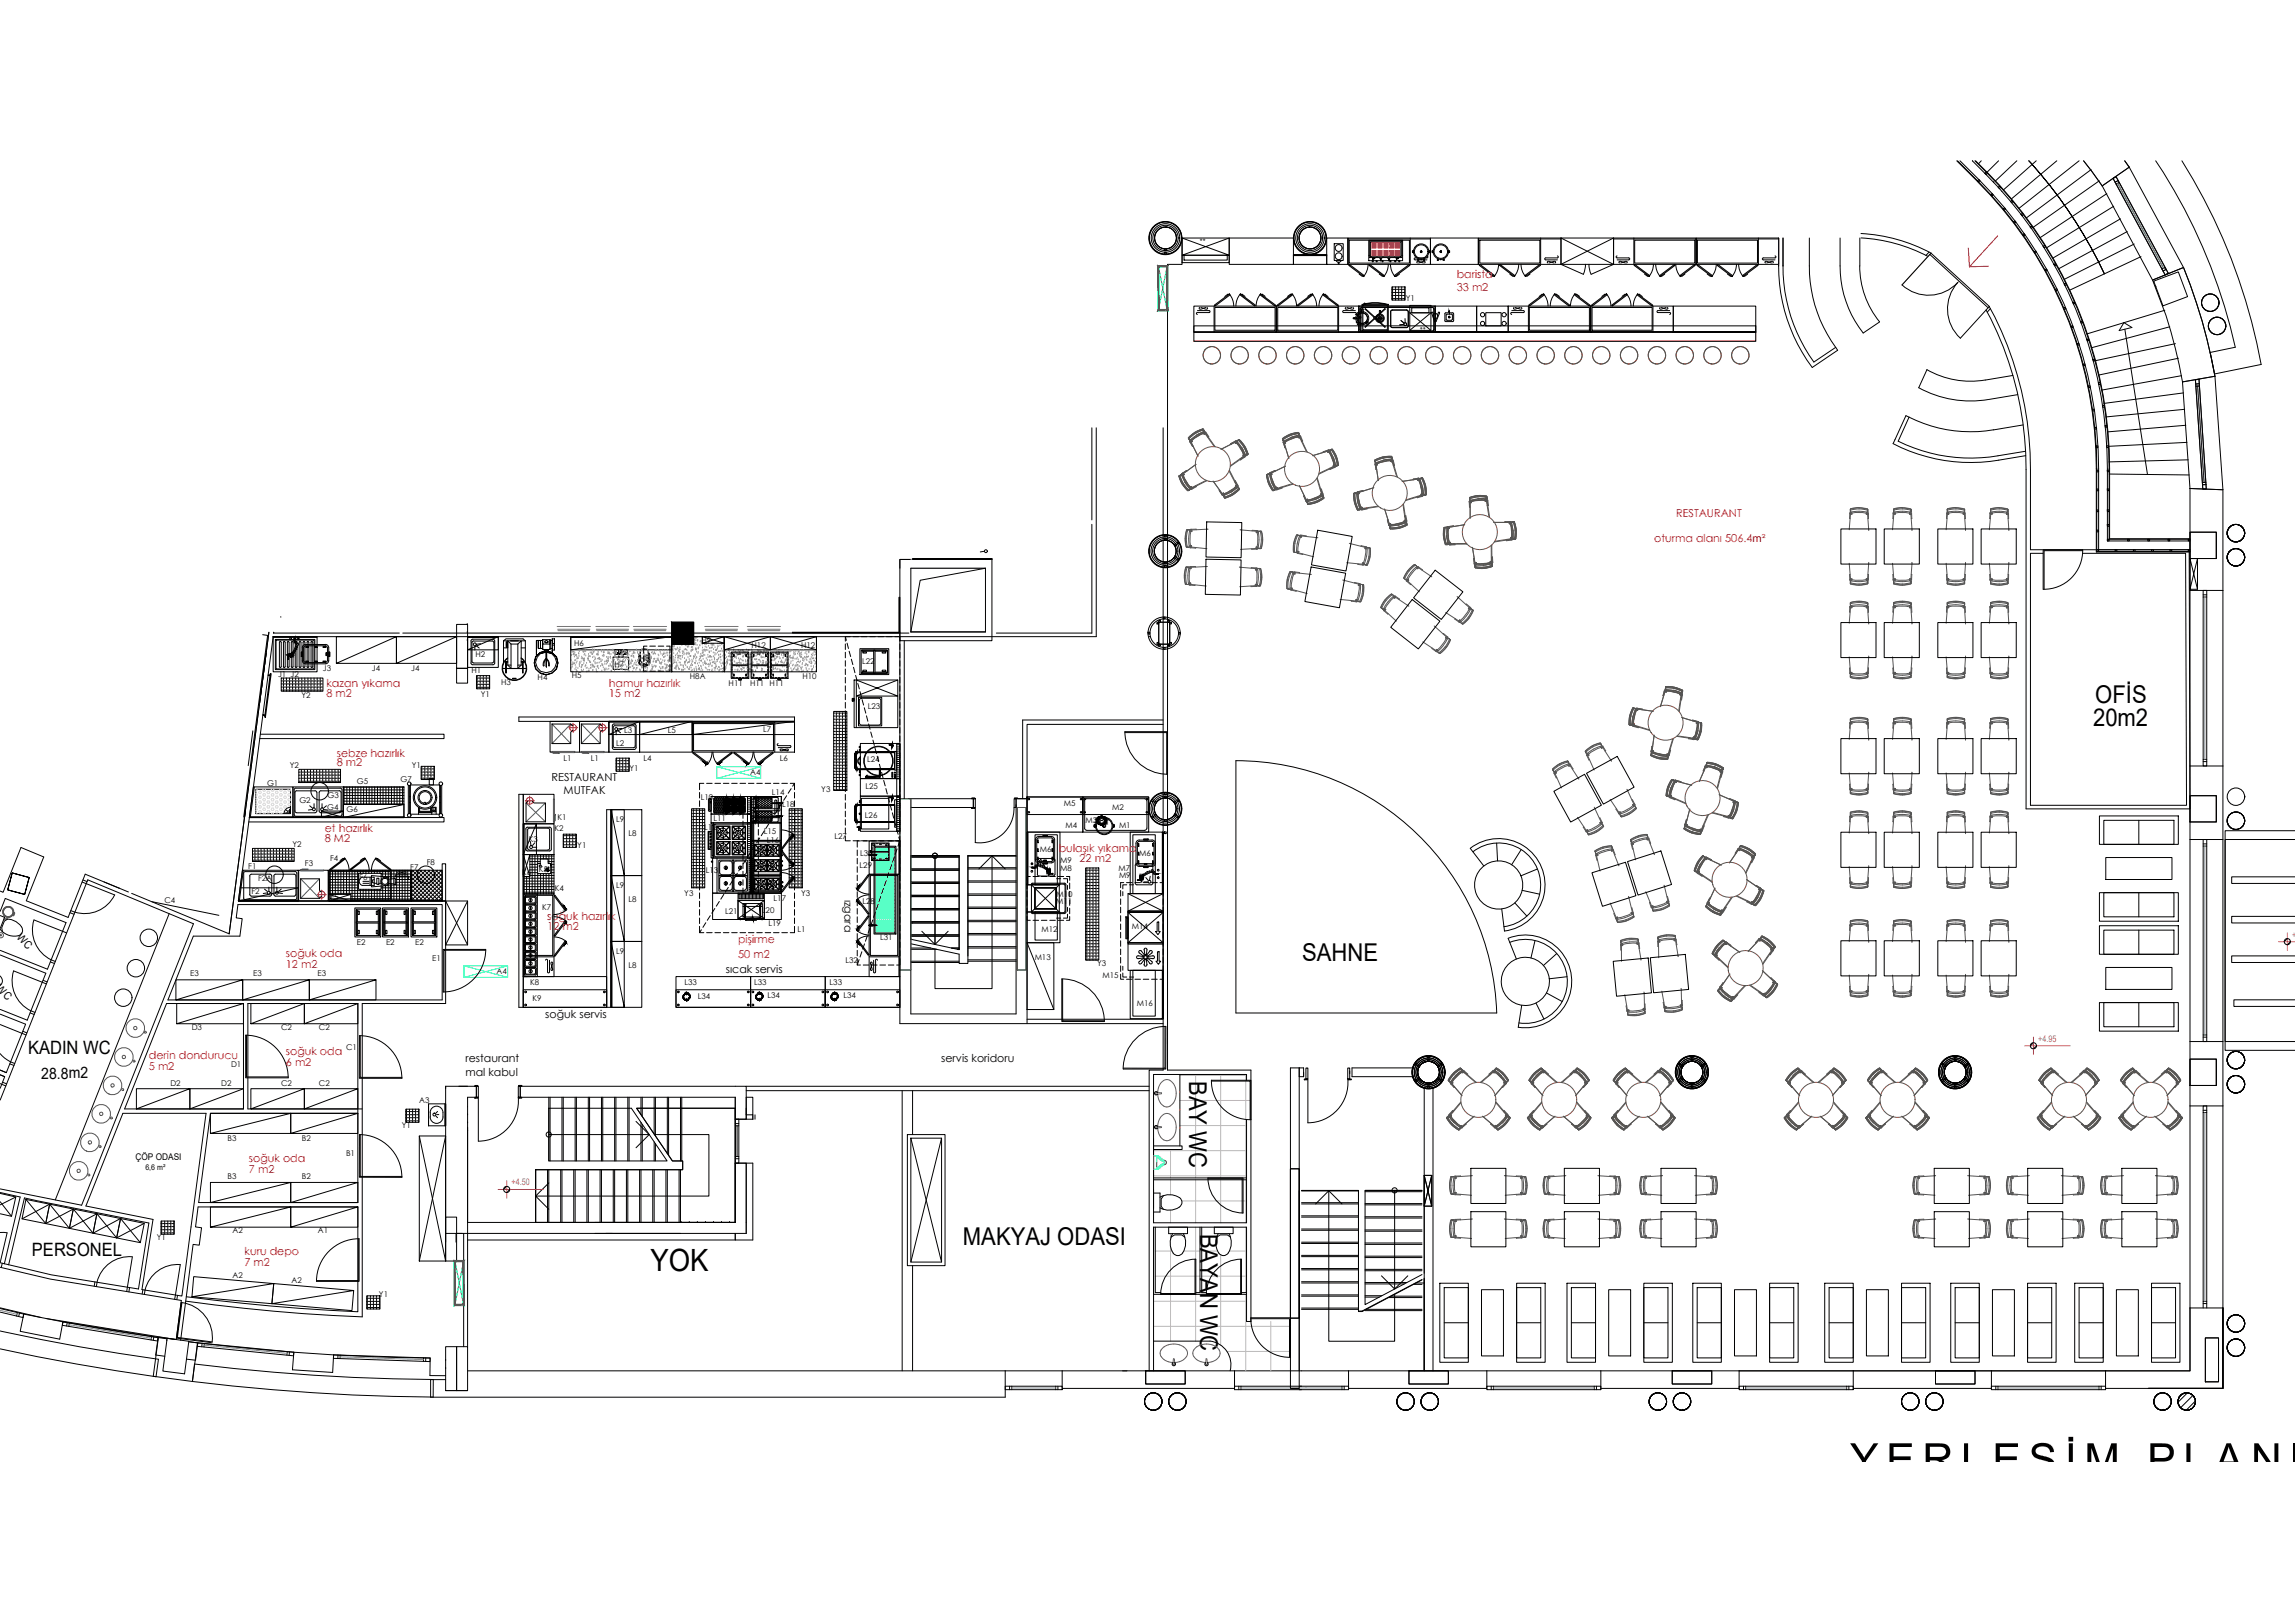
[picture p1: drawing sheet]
<svg xmlns="http://www.w3.org/2000/svg" width="841mm" height="594mm" viewBox="0 0 841 594" stroke-linecap="round" stroke-linejoin="round" font-family="sans-serif">
<defs><g id="words">
<g font-size="15.7">
<text x="678" y="539.9">YERLEŞ</text>
<text x="756.7" y="539.9">İM</text>
<text x="786.8" y="539.9">PLANI Ö</text>
</g>
<text font-size="11.2" x="238.3" y="465.6">YOK</text>
<g font-size="9">
<text x="767.8" y="257.4">OFİS</text>
<text x="767" y="265.8">20m2</text>
<text x="477.2" y="352.1">SAHNE</text>
<text x="435.8" y="395.9" transform="rotate(90 435.8 395.9)">BAY WC</text>
<text x="439.8" y="451.8" transform="rotate(90 439.8 451.8)">BAYAN WC</text>
<text x="352.9" y="456">MAKYAJ ODASI</text>
</g>
<g font-size="6.7">
<text x="10.3" y="386">KADIN WC</text>
<text x="11.7" y="460">PERSONEL</text>
</g>
<g font-size="5.8">
<text x="15.1" y="395.1">28.8</text>
<text x="25.2" y="395" transform="rotate(-1 25.2 395)">m2</text>
</g>
<g font-size="4" fill="#f00">
<text x="533.9" y="101.9">barista</text>
<text x="533.9" y="106.7">33 m2</text>
<text x="614.2" y="189.2">RESTAURANT</text>
<text x="606.2" y="198.6">oturma alanı 506.4m²</text>
<text x="119.6" y="251.8">kazan yıkama</text>
<text x="223.1" y="251.8">hamur hazırlık</text>
<text x="119.6" y="255.4">8 m2</text>
<text x="223.1" y="255.4">15 m2</text>
<text x="123.4" y="277.1">sebze hazırlık</text>
<text x="123.4" y="280.7">8 m2</text>
<text x="119" y="304.7">et hazırlık</text>
<text x="119" y="308.3">8 M2</text>
<text x="388" y="312">bulaşık yıkama</text>
<text x="395.6" y="315.6">22 m2</text>
<text x="200.6" y="336.9">soğuk hazırlık</text>
<text x="200.6" y="340.8">12 m2</text>
<text x="270.5" y="345.5">pişirme</text>
<text x="104.8" y="350.5">soğuk oda</text>
<text x="270.5" y="350.9">50 m2</text>
<text x="104.8" y="354.5">12 m2</text>
<text x="54.6" y="387.7">derin dondurucu</text>
<text x="104.8" y="386.4">soğuk oda</text>
<text x="54.6" y="391.7">5 m2</text>
<text x="104.8" y="390.5">6 m2</text>
<text x="91.2" y="425.5">soğuk oda</text>
<text x="91.2" y="429.5">7 m2</text>
<text x="89.6" y="459.7">kuru depo</text>
<text x="89.6" y="463.7">7 m2</text>
</g>
<g font-size="4">
<text x="202.1" y="286.1">RESTAURANT</text>
<text x="206.5" y="290.9">MUTFAK</text>
<text x="309.5" y="329.5" transform="rotate(90 309.5 329.5)">ızgara</text>
<text x="5.9" y="343.6" transform="rotate(44 5.9 343.6)">WC</text>
<text x="266" y="356.3">sıcak servis</text>
<text x=".9" y="364.7" transform="rotate(44 .9 364.7)">C</text>
<text x="199.8" y="372.9">soğuk servis</text>
<text x="170.5" y="389.1">restaurant</text>
<text x="344.9" y="389.1">servis koridoru</text>
<text x="170.5" y="394.3">mal kabul</text>
</g>
<g font-size="3.4" fill="#c600c6">
<text x="840" y="343.5">+3</text>
<text x="747" y="381.6">+4.95</text>
<text x="187.5" y="434.2">+4.50</text>
</g>
<text font-size="3.4" x="49.7" y="424.8">ÇÖP ODASI</text>
<g font-size="2.9">
<text x="515.2" y="110.3">Y1</text>
<text x="210.4" y="236.4">H6</text>
<text x="257.1" y="235.4">H9</text>
<text x="275.4" y="237.4">H12</text>
<text x="293.6" y="237.4">H12</text>
<text x="118.3" y="245.7">J3</text>
<text x="136.3" y="245.7">J4</text>
<text x="150.7" y="245.7">J4</text>
<text x="174.3" y="240.7">H2</text>
<text x="225.2" y="244.2">H7</text>
<text x="234.4" y="242.1">H8</text>
<text x="315.9" y="243.3">L22</text>
<text x="101.9" y="247.9">J1 J2</text>
<text x="172.8" y="246.6">H1</text>
<text x="183.6" y="250.8">H3</text>
<text x="197" y="249.1">H4</text>
<text x="209.6" y="248.4">H5</text>
<text x="252.8" y="248.7">H8A</text>
<text x="267" y="251.1">H11</text>
<text x="274.9" y="251.3">H11 H11</text>
<text x="294.1" y="248.6">H10</text>
<text x="110.4" y="255.5">Y2</text>
<text x="176.2" y="255.2">Y1</text>
<text x="318" y="259.8">L23</text>
<text x="228.8" y="268.6">L3</text>
<text x="244.8" y="268.6">L5</text>
<text x="279.7" y="268.3">L7</text>
<text x="225.7" y="273.4">L2</text>
<text x="106.2" y="281.4">Y2</text>
<text x="150.9" y="281.1">Y1</text>
<text x="206.5" y="278.7">L1</text>
<text x="216.5" y="278.7">L1</text>
<text x="235.8" y="278.7">L4</text>
<text x="285.8" y="278.7">L6</text>
<text x="317.8" y="279.2">L24</text>
<text x="97.9" y="287.9">G1</text>
<text x="130.8" y="287.3">G5</text>
<text x="146.8" y="286.3">G7</text>
<text x="230.7" y="282.5">Y1</text>
<text x="274.9" y="283.9">A4</text>
<text x="120" y="292.4">G3</text>
<text x="256.8" y="292.9">L10</text>
<text x="282.9" y="291.1">L14</text>
<text x="301" y="289.9">Y3</text>
<text x="317.1" y="289">L25</text>
<text x="109.7" y="294.2">G2</text>
<text x="119.9" y="296.6">G4</text>
<text x="127" y="297.3">G6</text>
<text x="286.6" y="295.4">L18</text>
<text x="317" y="299.4">L26</text>
<text x="389.9" y="295.4">M5</text>
<text x="407.5" y="296.5">M2</text>
<text x="203.1" y="304.5">K2</text>
<text x="204.3" y="300.4">K1</text>
<text x="225.8" y="301.1">L9</text>
<text x="258.1" y="304">L12</text>
<text x="261.4" y="300.5">L11</text>
<text x="279.9" y="305.6">L15</text>
<text x="390.4" y="303.2">M4</text>
<text x="397.8" y="301.5">M3</text>
<text x="410.1" y="303.2">M1</text>
<text x="107.2" y="310.3">Y2</text>
<text x="193.8" y="308.2">K3</text>
<text x="211.6" y="310.5">Y1</text>
<text x="230.3" y="306.3">L8</text>
<text x="281" y="308.8">L16</text>
<text x="305.8" y="307.3">L27</text>
<text x="111.7" y="317.3">F3</text>
<text x="120.9" y="315.4">F4</text>
<text x="156.4" y="316.8">F8</text>
<text x="315" y="317.8">L29</text>
<text x="315.2" y="313.6">L30</text>
<text x="381" y="312.2">M6</text>
<text x="388.6" y="316.2">M9</text>
<text x="417.5" y="313.5">M6</text>
<text x="91" y="318.1">F1</text>
<text x="94.6" y="322.7">F2A</text>
<text x="131.6" y="322.3">F6</text>
<text x="150.4" y="318.5">F7</text>
<text x="191.3" y="320.4">K6</text>
<text x="197.4" y="319.5">K5</text>
<text x="258.7" y="319.8">L13</text>
<text x="388.6" y="319">M8</text>
<text x="409.9" y="318.9">M7</text>
<text x="410.1" y="321.6">M9</text>
<text x="92.1" y="327.5">F2</text>
<text x="121.1" y="329.6">F5</text>
<text x="203.3" y="326.4">K4</text>
<text x="225.8" y="325.3">L9</text>
<text x="250.8" y="328.1">Y3</text>
<text x="283.5" y="329.8">L17</text>
<text x="293.6" y="328.1">Y3</text>
<text x="387.1" y="328.6">M10</text>
<text x="60.3" y="330.6">C4</text>
<text x="198.7" y="333.3">K7</text>
<text x="230.3" y="330.4">L8</text>
<text x="265.7" y="334.7">L21</text>
<text x="279.2" y="334.4">L20</text>
<text x="316.1" y="331.1">L28</text>
<text x="387.1" y="331.3">M11</text>
<text x="281.6" y="339.1">L19</text>
<text x="292.3" y="341.4">L1</text>
<text x="381.7" y="341.3">M12</text>
<text x="414.8" y="340.4">M14</text>
<text x="130.8" y="346.2">E2</text>
<text x="141.5" y="346.2">E2</text>
<text x="152.1" y="346.2">E2</text>
<text x="322.6" y="344.4">L31</text>
<text x="158.4" y="352.1">E1</text>
<text x="225.8" y="349.4">L9</text>
<text x="309.9" y="352.7">L32</text>
<text x="379.2" y="351.7">M13</text>
<text x="402.1" y="353.9">Y3</text>
<text x="69.7" y="357.3">E3</text>
<text x="92.8" y="357.3">E3</text>
<text x="116.4" y="357.3">E3</text>
<text x="182" y="356.8">A4</text>
<text x="230.3" y="354.5">L8</text>
<text x="404" y="358.3">M15</text>
<text x="194.3" y="360.6">K8</text>
<text x="250.9" y="360.6">L33</text>
<text x="255.7" y="365.7">L34</text>
<text x="276.3" y="360.6">L33</text>
<text x="281.3" y="365.4">L34</text>
<text x="304" y="360.7">L33</text>
<text x="309.1" y="365.5">L34</text>
<text x="195.1" y="366.7">K9</text>
<text x="416.6" y="368.4">M16</text>
<text x="70.3" y="377.4">D3</text>
<text x="103" y="377.3">C2</text>
<text x="116.9" y="377.4">C2</text>
<text x="126.8" y="384.7">C1</text>
<text x="84.7" y="390.9">D1</text>
<text x="62.4" y="397.9">D2</text>
<text x="81.1" y="397.9">D2</text>
<text x="103" y="397.9">C2</text>
<text x="116.9" y="397.9">C2</text>
<text x="153.7" y="403.8">A3</text>
<text x="147.2" y="413">Y1</text>
<text x="83.4" y="417.8">B3</text>
<text x="110.6" y="417.8">B2</text>
<text x="126.8" y="423.2">B1</text>
<text x="53.3" y="428.4">6,6 m²</text>
<text x="83.4" y="431.8">B3</text>
<text x="110.6" y="431.8">B2</text>
<text x="57.5" y="454">Y1</text>
<text x="85.2" y="451.8">A2</text>
<text x="116.5" y="451.8">A1</text>
<text x="85.2" y="468.1">A2</text>
<text x="106.8" y="470">A2</text>
<text x="138.9" y="475">Y1</text>
</g>
<g font-size="2.7">
<text x="439.7" y="89.4">**</text>
<text x="522.5" y="118.8" transform="rotate(180 522.5 118.8)">**</text>
</g>
<text font-size=".3" x="227.1" y="238.7">12345</text>
</g></defs>
<g fill="none" stroke="#989898" stroke-width=".37">
<path d="M246.3 236.5l.3-.1-.1 .2zM246.5 236.9h.1M246.6 238h.1M246.6 238.5h.1M246.7 237h.1M246.9 239.4h.1M247 237.7h.1M247.1 236.8h.1M247.6 237.7h.2l-.1 .2zM247.7 238.1h.1M248.1 239.8h.1M248.2 237.4h.1"/>
<path d="M248.3 239.4h.1M248.4 237.8h.1M248.6 238.6h.1M248.8 235.9h.1M248.9 237.8l.3-.1v.3zM249 238.6h.1M249.2 237.3h.1M249.2 239.2h.1M249.8 236.1h.1M249.8 236.3h.1M250 236.2h.1M250 238.7h.1"/>
<path d="M250.1 239.4h.1M250.4 238.7h.1M250.6 239.1h.1M250.6 239.9h.1M250.8 238.1h.1M251 239.6h.1M251.1 236.5h.1M251.2 237.8h.1M251.2 237.8h.3zM251.6 239.2l.2-.1v.2zM251.7 239.8h.1M251.7 236.6h.1"/>
<path d="M251.7 238.4h.1M252 237.1h.1M252.2 236.1l.3-.1-.1 .3zM252.4 239.7h.1M252.4 237h.1M252.4 239.2h.1M252.7 239.6h.1M253.3 238.4h.1M253.3 238.7h.1M253.4 237.3h.1M253.5 238l.4-.2-.1 .4zM253.5 237h.1"/>
<path d="M253.8 237.1h.1M253.9 238h.1M254.1 236.3h.1M254.4 235.9h.1M254.4 234.5h.1M254.7 239.7h.1M254.7 233.5l.5-.2-.2 .4zM254.8 237.5l.3-.1-.1 .2zM254.9 237.7h.1M254.9 237.9h.3l-.2 .2zM255 234.7h.1M255 235.6h.1"/>
<path d="M255 236.2h.1M255 233.9h.1M255.3 238.9h.1M255.4 233.2h.2M255.5 236.4h.1M255.5 234.5l.2-.2v.3zM255.5 233.4h.1M255.6 234.8h.1M255.8 239.4h.1M255.8 237.5h.1M255.9 237.7h.1M255.9 238.9h.1"/>
<path d="M256.1 237.3h.1M256.4 236.4h.1M256.5 236.6h.1M256.6 235.1h.1M256.8 235h.1M256.8 239.7h.1M256.9 235.5h.3l-.1 .2zM257 235.2h.1M257 234.8h.1M257.2 233.8h.1M257.3 239.5h.1M257.3 236.2h.1"/>
<path d="M257.4 238.4h.1M257.4 238.9l.3-.2-.1 .3zM257.5 237.3h.1M257.9 238.2h.1M257.9 239.9h.1M258 238.2h.1M258.1 235.8l.2-.1v.2zM258.2 238.1h.1M258.4 238.6h.1M258.4 237h.1M258.5 235.8l.4-.2-.1 .3zM258.6 238h.3l-.2 .2z"/>
<path d="M259 237.3h.1M259 235.8h.1M259.4 238.3h.1M259.7 236.7h.1M259.9 239h.1M260 238.8h.1M260 239.1h.1M260 237.5h.1M260.5 237.5h.1M260.6 236.2h.1M260.6 238.6h.1M260.6 235.6h.3z"/>
<path d="M260.7 237.2l.3-.2-.1 .3zM261 236.6h.1M261.1 236.3h.1M261.4 239.2h.1M261.5 236h.1M261.5 237.9h.1M261.6 236.4h.1M262 239.3h.1M262 237.3h.1M262.2 238.1h.4l-.2 .2zM262.3 238.1l.4-.2-.1 .3zM262.4 239.7h.1"/>
<path d="M262.6 238.1h.1M262.9 239.2h.1M262.9 237.5h.1M263.1 235.9h.1M263.1 236.8h.1M263.3 238.5l.3-.1-.1 .2zM263.4 240h.1M263.7 235.6h.1M263.8 236.6h.1M264 239.8h.1M264 238.6h.1M264.1 235.6h.1"/>
<path d="M264.3 235.7h.3l-.2 .2zM264.4 237.8h.1M264.5 235.9h.1M264.6 238.6h.1M264.7 235.8h.1M264.9 238.5h.1M265 238.9h.1M265.1 236.8h.1M265.2 237.4h.1M265.3 239.7h.1M246.3 244.1h.1M246.3 243.5h.1"/>
<path d="M246.8 240.7h.1M246.8 243h.1M246.9 242.2h.1M246.9 241.6h.1M247.1 244.7l.5-.2-.2 .4zM247.1 242.5h.3l-.1 .2zM247.3 241.9h.1M247.5 241h.1M247.6 240.2h.1M247.6 244l.3-.2zM247.7 244.8h.1M247.8 245.3h.1"/>
<path d="M247.8 244.5h.1M247.9 242.8h.1M248.1 243.4h.1M248.3 240.9l.3-.1-.1 .2zM248.4 244h.1M248.4 240.2l.4-.2-.1 .4zM248.4 242h.1M248.5 240.5h.1M248.6 244.7h.1M248.7 245.1h.1M248.7 245h.4l-.2 .2zM248.9 240.3h.1"/>
<path d="M248.9 242.8h.1M249.2 241.3h.1M249.2 240.1h.3l-.2 .2zM249.3 242.9h.1M249.3 243.7h.1M249.5 241.6h.1M249.8 245.4h.1M249.9 245.8h.1M249.9 243.7h.1M250 240.3h.1M250 240.9h.1M250.2 245.5h.1"/>
<path d="M250.3 245.3l.2-.1v.2zM250.3 244h.1M250.4 244.6h.1M250.4 244h.1M250.8 242.6h.3l-.2 .2zM250.9 241.2h.1M250.9 242.6h.1M251 243.3h.1M251 245.2h.1M251.1 242.1v.3l-.2-.1 .3-.2M251.3 243.8h.1M251.5 241.8h.1"/>
<path d="M251.6 242.1h.1M251.8 244.4h.1M251.9 244.6h.1M252 242.9h.1M252.1 240.8h.1M252.2 242.5l.3 .2 .1-.4-.4 .2M252.4 245h.3l-.2 .3zM252.5 245.1h.1M252.5 241.6h.1M252.8 244.5h.1M252.8 242.2h.1M252.8 240.3h.4z"/>
<path d="M253 240.4h.1M253 240.5h.1M253.1 243.9h.1M253.3 244.7h.1M253.4 245.7h.1M253.4 243.3h.1M253.5 243.6l.3-.1-.1 .2zM253.6 241.8h.1M253.6 242.6h.1M253.9 242.3h.1M253.9 245.5h.1M254.2 241.4h.1"/>
<path d="M254.2 240.5h.1M254.2 240.6l.3-.2zM254.4 240.6h.1M254.4 245.1h.1M254.5 245.6h.1M254.5 242.7h.3l-.2 .2zM254.7 240.2h.1M254.8 243.1h.1M255 241.4h.1M255 244.4h.1M255 242.2h.1M255.1 245h.1"/>
<path d="M255.2 240.8h.1M255.3 245.6h.1M255.3 240.9h.1M255.3 245.3h.1M255.6 243.2h.1M255.9 244.8l.5-.2-.1 .4zM256 244h.1M256.1 245l.3-.2v.3zM256.1 245.1l.3 .1-.2 .1zM256.2 241.9h.1M256.2 242.9h.1M256.4 241.5h.1"/>
<path d="M256.5 240.3h.3l-.1 .3zM256.7 241.1h.1M256.7 240.7h.1M256.8 244h.1M256.8 241.9l.2-.1v.2zM256.9 245.7h.1M256.9 242.3h.1M256.9 244.2h.1M257.1 245h.1M257.1 240.3h.1M257.5 245.6h.1M257.6 242.9h.1"/>
<path d="M257.6 240.1l-.1 .4-.3-.2 .5-.2M257.7 241.5h.1M257.7 243.7h.1M258.1 242.8h.4l-.2 .2zM258.3 242.5h.1M258.3 240.1h.1M258.5 244.7h.1M258.6 243.2h.1M258.6 243.4h.1M258.8 244.9h.1M258.8 241.2h.1M258.9 243.2h.1"/>
<path d="M259.2 245.5h.1M259.2 241.8h.1M259.4 240h.1M259.5 240.8h.1M259.6 243.4l.1-.3-.3 .2 .2 .1M259.7 244.2h.1M259.8 245.3h.3l-.2 .2zM259.9 240.8h.1M260 242h.1M260 240.3l.3-.2v.2zM260.1 243.6h.1M260.2 242.1h.1"/>
<path d="M260.2 240.4h.3l-.2 .2zM260.3 243h.1M260.3 243.3h.1M260.7 245.8h.1M260.8 240.8h.1M260.9 241.8h.1M260.9 244.2h.1M260.9 243.9h.1M261 245.3h.1M261.2 246h.1M261.4 242.4l-.1 .4-.3-.3 .4-.1M261.4 240.6h.1"/>
<path d="M261.7 242.5h.1M261.7 244.8h.1M261.8 241h.1M261.8 241.7h.1M261.9 241.4h.1M262 240h.1M262 245.6h.1M262 244.7l.2-.2v.2zM262.1 242.9l-.2 .2-.1-.2h.4M262.3 244.2h.1M262.3 243.6h.1M262.4 242.5h.1"/>
<path d="M262.6 244.2h.1M262.6 241.6l.3-.2v.3zM262.9 242.3h.1M262.9 245.1h.1M263.3 244.4h.1M263.3 241.4h.1M263.4 240.1h.1M263.4 241.1h.1M263.5 246h.1M263.5 245.3h.3l-.2 .2zM263.6 244.5h.1M263.8 245.3h.1"/>
<path d="M263.8 242.6h.1M263.9 240.5l.3 .1-.2 .1zM264 240.9h.1M264.2 241.9h.1M264.2 243.2h.1M264.3 245.2h.1M264.4 244.1h.1M264.7 243.1h.1M264.8 244.8l.3 .2 .1-.3-.4 .2M264.9 246h.1M264.9 245.9l-.2 .2M264.9 245.8l-.1 .3"/>
<path d="M264.9 240.3h.1M265 242.8h.1M265.1 244.9h.1M265.2 243.4h.1M265.4 241h.1M265.4 242.8v.2"/>
</g>
<!-- layer: CAM -->
<path d="M776 67.2l16.9 31.1M805.3 141.4l2.4 35.3M808 218.7v59.4M808 309.9v69.2M808 407.5v69.1M370.8 508.4h16.1M454.8 508.4h37M547.3 508.4h36.9M639.7 508.4h37M732.2 508.4h37" fill="none" stroke="#5c8ab8" stroke-width=".37"/>
<!-- layer: 0 -->
<g fill="none" stroke="#bababa" stroke-width=".37">
<path d="M432.4 393.9h24.4M438.1 393.5v37.9M447.3 396v35.4M447.3 393.5v2.2M456.5 396v35.4M456.5 393.5v2.2M432.4 403.1h25.7M432.4 412.3h24.4M422.7 421.4h34.1M422.7 430.7h34.1M428.9 421v10.4M428.9 432.1v5.5"/>
<path d="M433.1 439.9h22.1M438.1 432.1v15.8M447.3 432.1v15.8M455.5 439.9h1.3M456.5 432.1v15.8M428.9 443.2v4.7"/>
</g>
<path d="M.1 479l15 3.6M16.8 482.9l47.6 7.7M411.4 502.1h1.6" fill="none" stroke="#000" stroke-width=".37"/>
<path d="M789.2 103h.1" fill="none" stroke="#000" stroke-width=".37"/>
<g fill="#000">
<circle cx="790" cy="105.1" r=".17"/>
<circle cx="61.1" cy="491.1" r=".17"/>
<circle cx="163.3" cy="498.3" r=".17"/>
<circle cx="163.3" cy="501.2" r=".17"/>
</g>
<g fill="#000">
<circle cx="171.2" cy="231.7" r=".17"/>
<circle cx="171.2" cy="228.7" r=".17"/>
</g>
<!-- layer: 0 -->
<path d="M801.6 510.1l-3.5 3.5M803.6 511.1l-4.5 4.5M804.6 513.1l-3.5 3.5" fill="none" stroke="#000" stroke-width=".37"/>
<path d="M838.2 343.8l-1.1 1.1M839.3 344.9l-1.1 1.1M745.2 381.9l-1.1 1.1M746.3 383l-1.1 1.1" fill="none" stroke="#000" stroke-width=".37"/>
<g fill="none" stroke="#320033" stroke-width=".37">
<path d="M774.3 65.3l1.1-.6 19.2 35.4-1.2 .6zM776 67.2l16.9 31.1M776.2 66.1l-1.1 .6M776.6 66.9l-1.1 .6M780.3 61.2l-9.9 6.9M793.4 98l-1.1 .6M793.8 98.7l-1.1 .6M804.5 139.1l1.3-.1 2.7 40.1-1.3 .1zM811.7 137.8l-11.9 2.1M805.3 141.4l2.4 35.3M805.9 140.6h-1.2M806 141.4h-1.3"/>
<path d="M802.4 178.9l12.1 .5M808.3 176.7l-1.2 .1M808.4 177.5l-1.3 .1"/>
</g>
<path d="M800.2 98l-11.2 4.5M819.1 127.2l-9.2 1.9M828.6 133.5l-17 3.5M171.4 502.1h197v9.6M389.2 502.1h63.2v6.4h-63.2zM494.2 502.1h50.7v6.4h-50.7zM586.6 502.1h50.7v6.4h-50.7zM679.1 502.1h50.7v6.4h-50.7zM771.6 502.1h30.9v-23h12.1v29.4h-43z" fill="none" stroke="#000" stroke-width=".37"/>
<path d="M809.9 129.1l1.7 7.9" fill="none" stroke="#000" stroke-width=".37"/>
<g fill="none" stroke="#000" stroke-width=".37">
<path d="M774.3 65.3l1.1-.6 19.2 35.4-1.2 .6zM776.2 66.1l-1.1 .6M776.6 66.9l-1.1 .6M793.4 98l-1.1 .6M793.8 98.7l-1.1 .6M804.5 139.1l1.3-.1 2.7 40.1-1.3 .1zM805.9 140.6h-1.2M806 141.4h-1.3M808.3 176.7l-1.2 .1M808.4 177.5l-1.3 .1M807.4 216.3h1.3v64.3h-1.3zM807.4 218.7h1.3"/>
<path d="M807.4 217.9h1.3M807.4 278.1h1.3M807.4 278.9h1.3M807.4 307.5h1.3v74h-1.3zM807.4 309.9h1.3M807.4 309.1h1.3M807.4 379.1h1.3M807.4 379.9h1.3M807.4 407.5h1.3M807.4 406.7h1.3M807.4 479.1v-74h1.3v74M807.4 476.6h1.3"/>
<path d="M807.4 477.4h1.3M368.4 507.7h20.8v1.3h-20.8zM370 507.7v1.3M370.8 507.7v1.3M386.9 507.7v1.3M387.7 507.7v1.3M454 507.7v1.3M454.8 507.7v1.3M476.1 507.7h18.1v1.3h-41.8v-1.3h24.6M491.8 507.7v1.3M492.6 507.7v1.3M544.9 507.7h41.7v1.3h-41.7z"/>
<path d="M546.5 507.7v1.3M547.3 507.7v1.3M584.2 507.7v1.3M585 507.7v1.3M637.3 507.7h41.8v1.3h-41.8zM638.9 507.7v1.3M639.7 507.7v1.3M676.7 507.7v1.3M677.5 507.7v1.3M729.8 507.7h41.8v1.3h-41.8zM731.4 507.7v1.3M732.2 507.7v1.3"/>
<path d="M769.2 507.7v1.3M770 507.7v1.3"/>
</g>
<!-- layer: DUVAR -->
<path d="M780.3 61.2l-9.9 6.9M800.2 98l-11.4 4.6M811.7 137.8l-11.9 2.1M802.5 178.9l12.1 .4v37h-12.1zM802.5 280.6h12.1v26.9" fill="none" stroke="#000" stroke-width=".37"/>
<path d="M802.5 204.6l2.8 11.2h-2.8v-11.2h2.8l-2.8 11.2M805.3 204.6v11.2M802.5 280.6v26.9h12.1M802.5 381.5h12.1v23.6h-12.1z" fill="none" stroke="#000" stroke-width=".37"/>
<path d="M812.2 194.9v9.7M812.2 291.4v9.6M812.2 387.9v9.7" fill="none" stroke="#a40f02" stroke-width=".37"/>
<circle cx="822.6" cy="493.8" r=".17" fill="#ab23ec"/>
<path d="M792.7 516.6h.1M801.5 516.6h.1" fill="none" stroke="#000" stroke-width=".37"/>
<path d="M.1 494a781.9 781.9 0 0 0 57.1 10.2" fill="none" stroke="#000" stroke-width=".37"/>
<g fill="#00f">
<circle cx="607.7" cy="516.6" r=".17"/>
<circle cx="616.6" cy="516.6" r=".17"/>
</g>
<g fill="#ab23ec">
<circle cx="709" cy="516.6" r=".17"/>
<circle cx="700.2" cy="516.6" r=".17"/>
<circle cx="524.1" cy="516.6" r=".17"/>
<circle cx="515.3" cy="516.6" r=".17"/>
<circle cx="822.6" cy="204.3" r=".17"/>
<circle cx="822.6" cy="195.5" r=".17"/>
</g>
<path d="M422.8 516.6h.1M431.6 516.6h.1" fill="none" stroke="#ab23ec" stroke-width=".37"/>
<circle cx="822.6" cy="484.9" r=".17" fill="#ab23ec"/>
<path d="M822.6 291.9h.1M822.6 300.8h.1M822.6 388.4v.1" fill="none" stroke="#000" stroke-width=".37"/>
<path d="M822.6 397.3h.1" fill="none" stroke="#ab23ec" stroke-width=".37"/>
<path d="M521.9 430.5v11.3M524.7 430.5l-2.8 11.3h2.8v-11.3h-2.8l2.8 11.3" fill="none" stroke="#000" stroke-width=".37"/>
<circle cx="822.6" cy="493.8" r=".17" fill="#ab23ec"/>
<path d="M792.7 516.6h.1M801.5 516.6h.1" fill="none" stroke="#000" stroke-width=".37"/>
<g fill="#00f">
<circle cx="607.7" cy="516.6" r=".17"/>
<circle cx="616.6" cy="516.6" r=".17"/>
</g>
<g fill="#ab23ec">
<circle cx="709" cy="516.6" r=".17"/>
<circle cx="700.2" cy="516.6" r=".17"/>
<circle cx="524.1" cy="516.6" r=".17"/>
<circle cx="515.3" cy="516.6" r=".17"/>
<circle cx="822.6" cy="204.3" r=".17"/>
<circle cx="822.6" cy="195.5" r=".17"/>
</g>
<path d="M422.8 516.6h.1M431.6 516.6h.1" fill="none" stroke="#ab23ec" stroke-width=".37"/>
<circle cx="822.6" cy="484.9" r=".17" fill="#ab23ec"/>
<g fill="none" stroke="#000" stroke-width=".37">
<path d="M807.5 108.8h.1M810 117.3h.1M816.9 193.2h.1M424.4 204.9h.1M816.9 202.1h.1M424.4 299.3h.1M816.9 298.5v.1M822.6 291.9h.1M822.6 300.8h.1M520.9 395.8h.1M617.4 395.8h.1M713.9 395.8h.1"/>
<path d="M816.9 386.2h.1M816.9 395.1h.1M822.6 388.4v.1M816.9 491.5v.1M816.9 482.7h.1M822.6 493.8a3.2 3.2 0 0 0-4.5-3.1 3.2 3.2 0 0 0-.8 5.3 3.2 3.2 0 0 0 5.2-1.6l.1-.6M420.6 510.9h.1M429.4 510.9h.1M513 510.9h.1M521.9 510.9h.1M524.1 516.5a3.2 3.2 0 0 0 2.6-4.7 3.2 3.2 0 0 0-5.4-.3 3.2 3.2 0 0 0 2.1 5h.7M605.5 510.9h.1"/>
<path d="M614.3 510.9h.1M698 510.9h.1M706.8 510.9h.1M790.4 510.9h.1M799.3 510.9h.1"/>
<circle cx="427.1" cy="87.2" r="4"/>
<circle cx="480.1" cy="87.2" r="4"/>
<circle cx="810" cy="110.9" r="3.2"/>
<circle cx="812.5" cy="119.4" r="3.2"/>
<circle cx="819.4" cy="195.3" r="3.2"/>
<circle cx="427" cy="201.8" r="4"/>
<circle cx="819.4" cy="204.1" r="3.2"/>
<circle cx="427" cy="296.2" r="4"/>
<circle cx="819.4" cy="291.8" r="3.2"/>
<circle cx="819.4" cy="300.6" r="3.2"/>
<circle cx="523.5" cy="392.7" r="4"/>
<circle cx="620" cy="392.7" r="4"/>
<circle cx="716.5" cy="392.7" r="4"/>
<circle cx="819.4" cy="388.3" r="3.2"/>
<circle cx="819.4" cy="397.1" r="3.2"/>
<circle cx="819.4" cy="484.8" r="3.2"/>
<circle cx="422.6" cy="513.3" r="3.2"/>
<circle cx="431.5" cy="513.3" r="3.2"/>
<circle cx="515.1" cy="513.3" r="3.2"/>
<circle cx="607.5" cy="513.3" r="3.2"/>
<circle cx="616.4" cy="513.3" r="3.2"/>
<circle cx="700" cy="513.3" r="3.2"/>
<circle cx="708.9" cy="513.3" r="3.2"/>
<circle cx="792.5" cy="513.3" r="3.2"/>
<circle cx="801.3" cy="513.3" r="3.2"/>
</g>
<path d="M333.8 208.1h27.3M333.8 204.9h27.3M822.6 397.3h.1" fill="none" stroke="#ab23ec" stroke-width=".37"/>
<g fill="none" stroke="#000" stroke-width=".37">
<path d="M770.4 68.1l18.4 34.5M780.3 61.2l19.9 36.8M799.8 139.9l2.7 39.1M811.7 137.8l2.9 41.5M802.5 216.3v64.3M814.6 216.3v64.3M802.5 307.5v74M814.6 307.5v74M802.5 405.1v74M814.6 405.1v74M368.4 502.1h20.8M452.4 502.1h41.8"/>
<path d="M544.9 502.1h41.7M637.3 502.1h41.8M729.8 502.1h41.8"/>
</g>
<g fill="none" stroke="#000" stroke-width=".37">
<path d="M778.6 58.9l1.7 2.3M790 58.9a203.1 203.1 0 0 1 29.1 68.3M799.6 58.9a210.7 210.7 0 0 1 29 74.6M800.2 98a195.1 195.1 0 0 1 11.5 39.8M361.1 208.1v23.4h-27.3M361.1 204.9h2.4M333 292.5h23.7v3.3h-22.9M372.3 292.5h4.1M190.7 397.9h82.8v12h-4.1v-8h-78.7zM472.9 391.1v117.4h3.2v-117.4h1.6v3.2h-1.6M517.6 391.1h-22.1v3.2h22.1M521.9 398.6v103.5"/>
<path d="M525.1 398.6v103.5M153.7 416.1h9.6v45.8h-9.6zM153.7 416.1l9.6 45.8M163.3 416.1l-9.6 45.8M269.4 409.9h6.5M273.5 408.3h2.4v-6.4h-2.4v8M332.5 415.6h13.8v48h-13.8zM269.4 426h6.5v28.2h-6.5v-2.4v2.4h-98M269.4 426h4.1v25.8h-110.2M269.4 426v21.7h-98v-45.8h3.2v-4h-11.3v57.1M273.5 426v21.7M524.7 430.5l-2.8 11.3h2.8v-11.3h-2.8l2.8 11.3"/>
<path d="M169.4 451.8h-2.3v3.2M802.5 479.1v23h-30.9M814.6 479.1v29.4h-27.3M.1 487.5a749.8 749.8 0 0 0 58 10.4l-.9 6.3M8.7 481.3l14.4 2.8-1.2 6.4-14.5-2.9zM61.2 490.4l-3.3-.5-.8 6.4 3.3 .5M64.4 490.6l-6.3-.9-1.9 14.4 14.3 1.9 1.9-14.2-3.2-.4 3.3 .4-.8 6.4-3.3-.4M71.3 499.6a756.6 756.6 0 0 0 87.5 5.7l-.1 6.4a781.2 781.2 0 0 1-88.2-5.7zM107.7 495.3l14.5 .9-.3 6.5-14.7-1zM157.6 497.4v6.4l5.7 .1M163.3 505.3h-5.5v6.4h210.6M473.3 508.5h2.8"/>
<path d="M679.1 502.1h50.7"/>
</g>
<g fill="none" stroke="#000" stroke-width=".37">
<path d="M269.4 409.9h1.3v16.1h-1.3zM269.4 412.3h1.3M269.4 411.5h1.3M270.1 412.3v11.3M275.9 408.3v1.6M276.7 408.3v1.6M269.4 423.6h1.3M269.4 424.4h1.3M.1 479.3l8.6 2-.3 1.3-8.3-2M6.3 480.8l-.2 1.2M7.1 480.9l-.3 1.3M23.1 484.1l34.8 5.8-.2 1.3-34.9-5.8z"/>
<path d="M24.6 484.4l-.2 1.3M25.4 484.6l-.2 1.2M55.6 489.5l-.2 1.3M56.4 489.6l-.2 1.3M72.5 491.8l35.2 3.5-.1 1.3-35.3-3.5zM74.1 492l-.2 1.3M74.9 492.1l-.2 1.2M105.3 495.1l-.2 1.2M106.1 495.1l-.2 1.3M122.2 496.2l35.4 1.2v1.3l-35.4-1.2zM123.9 496.3l-.1 1.3M124.7 496.3l-.1 1.3"/>
<path d="M155.2 497.3v1.3M156 497.3v1.4"/>
</g>
<!-- layer: CAM -->
<path d="M.1 479.9l6.1 1.5M25.3 485.2l30.2 4.9M74.8 492.7l30.4 3M124.7 497l30.5 1" fill="none" stroke="#5c8ab8" stroke-width=".37"/>
<path d="M171.2 234.6h.1M163.3 397.9v.8M64.4 490.6h.1M167.3 509.3h4.1" fill="none" stroke="#000" stroke-width=".37"/>
<path d="M763.6 58.9l6.8 9.2M275.9 408.3v1.6M218 447.7h51.4M218 451.8h6.4M269.4 447.7h.1M273.5 447.7v4.1M163.3 509.3h4" fill="none" stroke="#320033" stroke-width=".37"/>
<g fill="none" stroke="#000" stroke-width=".37">
<path d="M717.1 58.9l7.5 7.5M717.4 58.9a162.8 162.8 0 0 1 32.2 40.3 148.9 148.9 0 0 1 18.8 72.4v30.4h34.1M718.3 58.9a154.5 154.5 0 0 1 43 65.2 150.4 150.4 0 0 1 7.8 47.5v29.8h33.4M722.9 58.9h-.1a153.7 153.7 0 0 1 49.5 112.7v26.5h30.2M723.7 58.9a154.3 154.3 0 0 1 49.2 112.7v25.9h29.6M724 58.9l4.1 4.1M726 58.9l-.9 1.1M732.4 58.9l-4.2 4.2M739.1 58.9l-7.8 7.4M743.5 58.9a165.6 165.6 0 0 1 27.7 41.4 165.6 165.6 0 0 0-27.7-41.4zM746.2 58.9l-12 10.6M753.7 58.9l-16.6 13.9"/>
<path d="M761.9 58.9l-22 17.4M724.6 66.4a148.8 148.8 0 0 1 43.6 105.2v30.6h34.3M724.7 66.2l.4-.4 .5 .4-.5 .4zM727.4 63.5l.5-.5 .4 .5-.4 .4zM727.6 63.7h-.1M728.1 63a153.6 153.6 0 0 1 45 108.6v25.7h29.4M729.6 71.3l.4-.4 .4 .4-.4 .5zM730.6 66.9h.1M732.3 68.6l.4-.4 .5 .4-.5 .5zM733.6 70.1h.1M734 76.5l.6-.4 .4 .5-.5 .4zM736.8 73.8l.5-.4 .4 .4-.5 .5z"/>
<path d="M766.3 62.1l-23.7 17.7M769.3 66.2l-24.2 17M772.1 70.9l-24.4 16.1M774.6 75.5l-24.6 15.2M777.1 80.2l-24.8 14.3M779.6 84.8l-25.1 13.6M782.1 89.4l-25.6 12.9M784.6 94l-26.1 12.3M778.3 118.2l2.9 1.7-4.6 1.2M793.3 113.6l-28.6 8.7M795.1 119.7l-28.8 7.7M763.4 133.4l.6-.2 .1 .7-.5 .1z"/>
<path d="M766.9 131.7l.7-.2 .1 .6-.6 .2zM778.7 120.6l8.3 53.2M797.2 125.9l-29.5 6.2M798.3 131.2l-29.3 6.2M799.5 137.6l-29.3 5.3M800.2 143.9l-29.2 3.9M800.6 149.9l-28.9 2.8M801 155.8l-28.5 2.4M772.9 173.6l29.4 .4M801.4 162l-28.5 1.5M801.9 168.4l-29.1 .8M768.4 186.8h.6l.1 .6h-.7z"/>
<path d="M772.2 186.7h.7v.7h-.6zM772.3 197.5h.6v.6h-.6zM775.1 201.4h.6v.6h-.6zM333.8 318.3h17.7M333.8 313.9h17.7M333.8 318.7h17.7M354.7 313.5v39.4h-3.2v-3.4l-17.7-3.8M354.7 313.5h17.7M354.7 318.3h17.7M354.7 317.8h17.7M354.7 313.5v36.7M363.5 313.5l-4.8 4.8"/>
<path d="M368.4 318.3l-4.9-4.8v48.6h-20.9v-14.5M333.8 327.9h17.7M333.8 323.1h17.7M333.8 332.8h17.7M333.8 337.6h17.7M333.8 323.6h17.7M333.8 328.4h17.7M333.8 333.2h17.7M333.8 338h17.7M354.7 327.9h17.7M354.7 323.1h17.7M354.7 332.8h17.7"/>
<path d="M354.7 337.6h17.7M354.7 337.1h17.7M354.7 332.2h17.7M354.7 327.4h17.7M354.7 322.6h17.7M333.8 344l17.7 3.8v-34.3h-17.7h17.7v34.3M333.8 342.4h17.7M333.8 347.2h7.3M333.8 352.1h17.7M333.8 342.9h17.7M333.8 347.7h9.5M333.8 352.5h17.7"/>
<path d="M337.8 341.1l4.8 4.8v-32.4v32.4l4.9-4.8M348.7 347.2h2.8M350.9 347.7h.6M354.7 342.4h17.7M354.7 347.2h17.7M354.7 352.1h17.7M354.7 351.6h17.7M354.7 346.7h17.7M354.7 341.9h17.7M201.1 405.9h30.3l13.1 19.3h-43.4zM201.1 401.9v23.3M201.6 401.9v23.3"/>
<path d="M205.9 401.9v23.3M206.4 401.9v23.3M210.8 401.9v23.3M211.2 401.9v23.3M215.6 401.9v23.3M216.1 401.9v23.3M220.4 401.9v23.3M220.9 401.9v23.3M225.2 401.9v23.3M225.7 401.9v23.3M230.1 401.9v23.3M230.5 401.9v23.3"/>
<path d="M233.1 410.7l4.8 4.9h-36.8M234.9 401.9v6.3M234.9 411.1v14.1M235.4 401.9v7.1M235.4 411.8v13.4M237.9 415.6l-4.8 4.8M239.7 401.9v13.4M239.7 418.2v7M239.8 415.6h20v22.5h-63.5l4.8 4.8M240.2 401.9v14.2M240.2 418.9v6.3M244.5 401.9v20.6"/>
<path d="M245 401.9v21.3M249.4 401.9v23.3M249.8 401.9v23.3M196.3 428.4h53.9v-3.2h-3.8l-13.1-19.3h36.1v41.8h-73.1zM196.3 428.4v19.3M200.6 428.4v19.3M201.1 433.3l-4.8 4.8M201.1 428.4v19.3M205.5 428.4v19.3M205.9 428.4v19.3M210.3 428.4v19.3M210.8 428.4v19.3"/>
<path d="M215.1 428.4v19.3M215.6 428.4v19.3M219.9 428.4v19.3M220.4 428.4v19.3M224.7 428.4v19.3M225.2 428.4v19.3M229.6 428.4v19.3M230.1 428.4v19.3M234.4 428.4v19.3M234.9 428.4v19.3M239.2 428.4v19.3M239.7 428.4v19.3"/>
<path d="M244 428.4v19.3M244.5 428.4v19.3M248.9 428.4v19.3M249.4 428.4v19.3M477 436h20.8v44.2h1.3l22-11.6M486.9 436.1l4.9 4.9M497.8 436.1h-20.8h20.8v44.3h1.3l22-11.6M500.2 436h20.9h-20.9v41.8l20.9-11M500.2 436.5h20.9M511.1 436v36.1l4.8-4.8M477 455.4h20.8M477 450.6h20.8"/>
<path d="M477 445.8h20.8M477 441h20.8M477 459.8h20.8M477 455h20.8M477 450.1h20.8M477 445.3h20.8M477 440.5h20.8M482.1 441l4.8-4.9v55.2h24.2v-17.2M500.2 440.8h20.9M500.2 445.7h20.9M500.2 450.5h20.9M500.2 455.3h20.9"/>
<path d="M500.2 441.3h20.9M500.2 446.1h20.9M500.2 450.9h20.9M500.2 455.8h20.9M477 469.9h20.8M477 474.7h20.8M477 479.6h20.8M477 465.1h20.8M477 460.3h20.8M477 479.1h20.8M477 474.3h20.8M477 469.4h20.8"/>
<path d="M477 464.6h20.8M500.2 460.1h20.9M500.2 464.9h20.9M500.2 469.7h15.3M500.2 474.6h6.2M500.2 460.6h20.9M500.2 465.4h20.9M500.2 470.3h14.4M500.2 475.1h5.2M500.7 479.6h20.4M506.3 467.3l4.8 4.8M508.9 475.2h12.2"/>
<path d="M509.8 474.7h11.3M518 470.4h3.1M519 469.9h2.9M500.2 480h20.9"/>
<circle cx="342.6" cy="313.4" r=".95"/>
<circle cx="201.1" cy="415.5" r=".95"/>
<circle cx="511.1" cy="436" r=".95"/>
</g>
<!-- layer: DUVAR -->
<g fill="none" stroke="#000" stroke-width=".37">
<path d="M763.6 58.9l6.8 9.2M778.6 58.9l1.7 2.3M433.2 87.2v9.6h-5.4v295.1h30.6v92.1h-1.6v-34.5h-34.1v52.6M591.3 87.2v7.2M651.8 97.3a61.9 61.9 0 0 0 12.3 37.3l9.3-6.3-.7-1.1-8 5.4a59.4 59.4 0 0 1-11.3-35.3M651.8 87.2v10.2M653.4 87.2v10.2M682 85.5a61.2 61.2 0 0 1 25.6 7.2M682 87.1a59.6 59.6 0 0 1 24.5 6.8M800.2 98a195.1 195.1 0 0 1 11.5 39.8M728.9 112.2a124.2 124.2 0 0 1 15.2 59.7v29.5h58.1l.3 94.9h-60v-124.4a121.6 121.6 0 0 0-14.7-58.3M788.8 102.6a169 169 0 0 1 11 37.3"/>
<path d="M400.1 156.7v33.7M401.7 156.7v76.5h-301.6l-12.7 96.8h75.9M426.2 156.7v235.2h-5.1v110.2M742.3 165.3a91.7 91.7 0 0 1-22.6 2.4 60.5 60.5 0 0 1-24.1-6.1l4-8.8-1.2-.6-4.7 10.3a61.8 61.8 0 0 0 38.8 6l9.8-1.6M400.1 192v39.9h-35M748.7 202.7h-4.6v92.3h57.2l-.4-92.3h-37.7M98.1 232.7l-8.8 66.6M98.5 231.6l-14.5 110.4-35.8-14.8M100.3 231.6v.3h46M147.6 231.9h185.5M420.7 231.9h.1M420.9 233.2h.6"/>
<path d="M372.3 292.5v78.9h-38.5v-16.1M376.4 292.5v82.4M.1 326.4l1 .4 6.6-16.4 8.3 3.5-6.4 16 15.4 6.1 6.2-15.8 15.9 6.5M.1 333.8l1.8-4.7 22.3 8.8-6.8 17.1-17.3-6.9M5.9 320.1h.1M87.9 330h75.4v37.6h-30.6v114.7a652.3 652.3 0 0 1-64.6-5.7M333.8 338h.6M.1 349.8l16.7 6.7-6.8 17.1-9.9-3.9M70.9 342.9l-9.4 23.3h100.5v-34.9h-74.8l-.6 4.9 2.2 .3-.9 6.4M191.8 357.7h1.6M329.8 355.3v19.6h96.4M.1 371.4l9.3 3.7-7.1 17.8-2.2-1"/>
<path d="M89.2 367.6h-28.2l-15.3 38.6h43.5M90.8 367.6h40.3v72.9h-58.3l4.3-32.7h54M376.4 373.3h49.8M1.7 394.3l-1.6-.6 1.6 .6-1.6 4.3M273.5 397.9h147.6M273.5 399.5h147.6M330.6 399.5v102.6M334.4 399.5v16.1M456.8 395.7v-2.2h-34.1v54.4h34.1v-37.8M.1 402.9l32.1-80.6 38.7 16-41 103.1-29.8-5.9M45 407.8h30.5l-8.8 66.9-14.7-2.4 4.1-25.7-24.6-4.9zM90.8 406.2h41.9"/>
<path d="M171.4 412.8v80.4M.1 436.8l7.3 1.6-5.8 24.5M169.9 451.8v41.4M423.4 449.5v23.9h2M439.7 449.5v23.9h-1.5M440.4 449.5v23.9h1.7M.1 464.2l18.3 4.3 48 7.8-1.8 14.3M.1 462.5l18.6 4.4 32 5.2 3.9-24.2-45.6-9.1-5.8 24.5M68.3 475a732.1 732.1 0 0 0 62.8 5.5v-38.4h-58.5l-.9 7.3 2.2 .3-.9 6.4-2.2-.3-4.6 35.1M334.4 463.6v38.5M422.7 474.1h34.1M425.4 474a12.8 12.8 0 0 1 12.8-12.8v12.9h-12.8"/>
<path d="M437.9 461.2v12.6h-12.5M442.1 474a12.8 12.8 0 0 1 12.8-12.8v12.9h-12.8M454.6 461.2v12.6h-12.5M454.9 473.4h1.9"/>
</g>
<g fill="none" stroke="#000" stroke-width=".37">
<path d="M778.3 118.2l-1.7 2.9M520.9 395.8h.1"/>
<circle cx="523.5" cy="392.7" r="4"/>
</g>
<path d="M835 344.9h6M838.2 341.7v6.4M745.2 379.8v6.5M742 383h16.6M182.5 435.7h16.6M185.7 432.4v6.5" fill="none" stroke="#c600c6" stroke-width=".37"/>
<path d="M841 304.3h-25.6v80.4h25.6M841 307.5h-25.6v74h25.6M841 335.6h-23.2v2.4h23.2M841 321.2h-23.2v2.4h23.2M841 350.1h-23.2v2.4h23.2M841 366.2h-22.4v2.4h22.4" fill="none" stroke="#000" stroke-width=".37"/>
<g fill="none" stroke="#000" stroke-width=".37">
<path d="M789.2 103l9.1-3.4 3.4 9-9.1 3.4zM802.5 194.9h9.7v9.7h-9.7zM333.8 204.9h-4v29.8M333.8 208.1v23.4M424.6 227.9h4.1v8h-4.1zM329.8 292.5h4v62.8h-4zM372.8 295.8h3.2v59.5h-3.2zM802.5 291.4h9.7v9.6h-9.7zM802.5 387.9h9.7v9.7h-9.7zM472.9 428.1h3.2v54.7h-3.2zM808.2 490h4.8v16.1h-4.8zM419.8 502.1h14.5v4.8h-14.5z"/>
<path d="M516.3 502.1h14.5v4.8h-14.5zM612.8 502.1h14.5v4.8h-14.5zM709.3 502.1h14.5v4.8h-14.5z"/>
</g>
<g fill="none" stroke="#000" stroke-width=".37">
<path d="M740.6 78.5l.5-.4 .4 .5-.5 .5zM426.8 91.2h.6v.6h-.6zM426.8 92.4h.6v.7h-.6zM737.9 81.3l.5-.4 .3 .5-.5 .4zM741.2 85.9l.6-.4 .3 .5-.5 .4zM744 83.2l.5-.4 .4 .5-.5 .4zM745.5 92.2l.5-.3 .3 .5-.5 .3zM748.7 90.2l.6-.4 .3 .6-.5 .3zM749.4 98.8l.5-.3 .4 .5-.6 .4zM752.7 96.8l.5-.3 .3 .5-.5 .4zM753.1 106l.6-.3 .3 .6-.6 .3zM756.2 112.8l.6-.3 .3 .6-.6 .3z"/>
<path d="M756.4 104l.6-.3 .3 .6-.6 .3zM758.9 119.5l.7-.2 .1 .6-.6 .2zM759.6 110.8l.6-.3 .2 .6-.6 .3zM762.5 117.8l.6-.2 .2 .6-.6 .2zM761.2 125.9l.6-.2 .2 .6-.6 .2zM764.7 124.3l.6-.2 .2 .6-.6 .2zM765.2 141.4l.7-.1 .1 .6-.6 .1zM766.8 150l.6-.2 .1 .7-.6 .1zM767.6 156.6l.7-.1v.6l-.6 .1zM769 140.2l.6-.1 .1 .6-.6 .2zM770.5 148.6l.6-.2 .1 .7-.6 .1zM771.4 155.9l.7-.1v.6l-.6 .1z"/>
<path d="M768.1 163.3h.7v.7h-.6zM768.4 172.2h.6l.1 .6-.7 .1zM768.4 179.1h.6l.1 .7h-.7zM772 163.3h.7v.6l-.6 .1zM772.2 172.2l.7-.1v.7h-.6zM772.2 179.1h.7v.6h-.6zM426.7 197.2h.7v.7h-.7zM426.7 196h.7v.7h-.7zM430.2 199.4l.6-.3 .3 .5-.5 .4zM431.3 198.8l.5-.4 .4 .5-.6 .4zM768.4 194.2h.6l.1 .6h-.7zM772.2 192.1h.7v.7h-.6z"/>
<path d="M779.7 197.5h.6v.6h-.6zM787.1 197.5h.6v.6h-.6zM794.5 197.5h.6v.6h-.6zM801.9 197.5h.6v.6h-.6zM426.7 205.9h.7v.6h-.7zM426.7 207.1h.7v.6h-.7zM430.6 203.8l.5 .3-.3 .6-.6-.4zM431.6 204.4l.6 .4-.4 .5-.5-.3zM768.4 201.4h.7v.6h-.7zM781.8 201.4h.6v.6h-.6zM788.5 201.4h.7v.6h-.7zM795.2 201.4h.7v.6h-.7z"/>
<path d="M801.9 201.4h.6v.6h-.6zM420.7 231.6h.7v.7h-.7zM424 227.9h.6v.6h-.6zM424 235.3h.6v.6h-.6zM424.6 235.9h.7v.7h-.7zM424.6 227.3h.7v.6h-.7zM426.3 226h.7v.7h-.7zM426.3 237.2h.7v.6h-.7zM428 235.9h.7v.7h-.7zM428 227.3h.7v.6h-.7zM428.7 227.9h.6v.6h-.6zM428.7 235.3h.6v.6h-.6z"/>
<path d="M431.9 231.6h.6v.7h-.6zM421.9 299.2l.6-.4 .4 .6-.6 .3zM422.3 292.8l.6 .3-.4 .6-.6-.4zM423 298.5l.5-.3 .4 .5-.5 .4zM423.4 293.4l.5 .4-.4 .5-.5-.3zM426.7 291.6h.7v.6h-.7zM426.7 290.4h.7v.6h-.7zM430.2 293.8l.6-.4 .3 .6-.5 .3zM430.6 298.2l.5 .3-.3 .6-.6-.4zM431.3 293.1l.5-.3 .4 .5-.6 .4zM431.6 298.8l.6 .4-.4 .5-.5-.3zM426.7 300.2h.7v.7h-.7z"/>
<path d="M426.7 304.7h.7v.6h-.7zM518.4 395.7l.6-.4 .3 .5-.5 .4zM518.8 389.3l.5 .3-.3 .6-.6-.4zM519.5 395l.5-.4 .3 .6-.5 .3zM519.8 389.9l.5 .4-.3 .5-.5-.3zM523.2 388.1h.7v.6h-.7zM523.2 396.8h.7v.6h-.7zM523.2 386.9h.7v.6h-.7zM523.2 397.9h.7v.7h-.7zM526.7 390.3l.5-.4 .4 .6-.5 .3zM527.1 394.6l.5 .4-.4 .5-.5-.3zM527.8 389.6l.5-.3 .3 .5-.5 .4z"/>
<path d="M528.1 395.3l.5 .4-.3 .5-.5-.4zM615 395.7l.5-.4 .4 .5-.6 .4zM615.3 389.3l.6 .3-.4 .6-.5-.4zM616 395l.5-.4 .4 .6-.5 .3zM616.4 389.9l.5 .4-.4 .5-.5-.3zM619.7 388.1h.7v.6h-.7zM619.7 396.7h.7v.7h-.7zM619.7 386.9h.7v.6h-.7zM619.7 397.9h.7v.7h-.7zM623.3 390.3l.5-.4 .3 .6-.5 .3zM623.6 394.6l.5 .4-.3 .5-.5-.3zM624.3 389.6l.5-.3 .4 .5-.5 .4z"/>
<path d="M624.7 395.3l.5 .4-.4 .5-.5-.4zM711.4 395.7l.5-.4 .4 .5-.5 .4zM711.8 389.3l.5 .3-.4 .6-.5-.4zM712.5 395l.5-.4 .3 .6-.5 .3zM712.8 389.9l.5 .4-.3 .5-.5-.3zM716.2 388.1h.6v.6h-.6zM716.2 396.8h.6v.6h-.6zM716.2 386.9h.6v.6h-.6zM716.2 397.9h.6v.7h-.6zM719.7 390.3l.5-.4 .4 .6-.5 .3zM720.1 394.6l.5 .4-.4 .5-.5-.3zM720.7 389.6l.6-.3 .3 .5-.5 .4z"/>
<path d="M721.1 395.3l.5 .4-.3 .5-.6-.4z"/>
<circle cx="427.1" cy="87.2" r="5.9"/>
<circle cx="427.1" cy="87.2" r="4.6"/>
<circle cx="427.1" cy="87.2" r="5.2"/>
<circle cx="480.1" cy="87.2" r="5.9"/>
<circle cx="480.1" cy="87.2" r="4.6"/>
<circle cx="480.1" cy="87.2" r="5.2"/>
<circle cx="427" cy="201.8" r="5.9"/>
<circle cx="427" cy="201.8" r="4.6"/>
<circle cx="427" cy="201.8" r="5.2"/>
<circle cx="426.6" cy="231.9" r="5.2"/>
<circle cx="427" cy="296.2" r="5.9"/>
<circle cx="427" cy="296.2" r="4.6"/>
<circle cx="427" cy="296.2" r="5.2"/>
<circle cx="523.5" cy="392.7" r="5.9"/>
<circle cx="523.5" cy="392.7" r="4.6"/>
<circle cx="523.5" cy="392.7" r="5.2"/>
<circle cx="620" cy="392.7" r="5.9"/>
<circle cx="620" cy="392.7" r="4.6"/>
<circle cx="620.1" cy="392.7" r="5.9"/>
<circle cx="620.1" cy="392.7" r="4.6"/>
<circle cx="620.1" cy="392.7" r="5.2"/>
<circle cx="716.5" cy="392.7" r="5.9"/>
<circle cx="716.5" cy="392.7" r="4.6"/>
<circle cx="716.5" cy="392.7" r="5.2"/>
</g>
<g fill="none" stroke="#000" stroke-width=".37">
<path d="M802.5 194.9h9.7v9.7h-9.7zM333.8 208.1h27.3M361.1 204.9h-31.3v3.2M363.5 204.9v29.8h-33.7v-3.2M167.3 228.7h4.1v16.1h-4.1zM246.2 227.9h8v8h-8zM333.8 231.5h27.3M424.6 227.9h4.1v8h-4.1zM167.3 244.8h4.1v5.4h-4.1zM802.5 291.4h9.7v9.6h-9.7zM4.5 319.7l6.2 1.7-1.7 6.2 1.7-6.2-6.2-1.7-1.7 6.2 6.2 1.7-6.2-1.7zM163.3 330h8.1v16.1h-8.1z"/>
<path d="M163.3 330l8.1 16.1M171.4 330l-8.1 16.1M802.5 387.9h9.7v9.7h-9.7zM472.9 428.1h3.2v54.7h-3.2zM163.3 445.8h4v16.1h-4zM61.2 490.2l8 1.1-1.6 11.9-7.9-1zM163.3 493.2h4v16.1h-4zM167.3 493.2h4.1v16.1h-4.1zM808.2 490h4.8v16.1h-4.8zM419.9 502.1h14.5v4.8h-14.5zM516.3 502.1h14.5v4.8h-14.5zM612.8 502.1h14.5v4.8h-14.5z"/>
<path d="M709.3 502.1h14.5v4.8h-14.5z"/>
</g>
<g fill="#000">
<circle cx="479.9" cy="83.2" r=".17"/>
<circle cx="813.2" cy="111.1" r=".17"/>
<circle cx="427.3" cy="197.9" r=".17"/>
<circle cx="822.6" cy="195.5" r=".17"/>
<circle cx="822.6" cy="204.3" r=".17"/>
<circle cx="427.3" cy="292.2" r=".17"/>
<circle cx="523.7" cy="388.7" r=".17"/>
<circle cx="620.3" cy="388.7" r=".17"/>
<circle cx="822.6" cy="493.8" r=".17"/>
<circle cx="822.6" cy="484.9" r=".17"/>
<circle cx="515.3" cy="516.6" r=".17"/>
<circle cx="524.1" cy="516.6" r=".17"/>
<circle cx="607.7" cy="516.6" r=".17"/>
<circle cx="616.6" cy="516.6" r=".17"/>
<circle cx="700.2" cy="516.6" r=".17"/>
<circle cx="709" cy="516.6" r=".17"/>
<circle cx="792.7" cy="516.6" r=".17"/>
<circle cx="801.5" cy="516.6" r=".17"/>
</g>
<g fill="none" stroke="#000" stroke-width=".37">
<path d="M427.3 83.2h.1M815.7 119.5v.1M716.7 388.7h.1M822.6 388.4v.1M822.6 397.3h.1M822.6 493.8a3.2 3.2 0 0 0-4.5-3.1 3.2 3.2 0 0 0-.8 5.3 3.2 3.2 0 0 0 5.2-1.6l.1-.6M422.8 516.6h.1M431.6 516.6h.1M524.1 516.5a3.2 3.2 0 0 0 2.6-4.7 3.2 3.2 0 0 0-5.4-.3 3.2 3.2 0 0 0 2.1 5h.7M801.5 516.5a3.2 3.2 0 0 0 2.6-4.7 3.2 3.2 0 0 0-5.4-.3 3.2 3.2 0 0 0 2.1 5h.7"/>
<circle cx="427.1" cy="87.2" r="4"/>
<circle cx="480.1" cy="87.2" r="4"/>
<circle cx="810" cy="110.9" r="3.2"/>
<circle cx="812.5" cy="119.4" r="3.2"/>
<circle cx="819.4" cy="195.3" r="3.2"/>
<circle cx="427" cy="201.8" r="4"/>
<circle cx="819.4" cy="204.1" r="3.2"/>
<circle cx="427" cy="296.2" r="4"/>
<circle cx="523.5" cy="392.7" r="4"/>
<circle cx="620" cy="392.7" r="4"/>
<circle cx="716.5" cy="392.7" r="4"/>
<circle cx="819.4" cy="397.1" r="3.2"/>
<circle cx="819.4" cy="388.3" r="3.2"/>
<circle cx="819.4" cy="484.8" r="3.2"/>
<circle cx="422.6" cy="513.3" r="3.2"/>
<circle cx="431.5" cy="513.3" r="3.2"/>
<circle cx="515.1" cy="513.3" r="3.2"/>
<circle cx="607.5" cy="513.3" r="3.2"/>
<circle cx="616.4" cy="513.3" r="3.2"/>
<circle cx="700" cy="513.3" r="3.2"/>
<circle cx="708.9" cy="513.3" r="3.2"/>
<circle cx="792.5" cy="513.3" r="3.2"/>
</g>
<g fill="none" stroke="#a40f02" stroke-width=".37">
<path d="M523.7 388.7h.1"/>
<circle cx="523.5" cy="392.7" r="4"/>
</g>
<path d="M801.5 516.5a3.2 3.2 0 0 0 2.6-4.7 3.2 3.2 0 0 0-5.4-.3 3.2 3.2 0 0 0 2.1 5h.7M801.5 516.6h.1" fill="none" stroke="#320033" stroke-width=".37"/>
<g fill="none" stroke="#000" stroke-width=".37">
<path d="M822.6 493.8a3.2 3.2 0 0 0-4.5-3.1 3.2 3.2 0 0 0-.8 5.3 3.2 3.2 0 0 0 5.2-1.6l.1-.6M524.1 516.5a3.2 3.2 0 0 0 2.6-4.7 3.2 3.2 0 0 0-5.4-.3 3.2 3.2 0 0 0 2.1 5h.7"/>
<circle cx="427.1" cy="87.2" r="4"/>
<circle cx="480.1" cy="87.2" r="4"/>
<circle cx="810" cy="110.9" r="3.2"/>
<circle cx="812.5" cy="119.4" r="3.2"/>
<circle cx="819.4" cy="195.3" r="3.2"/>
<circle cx="427" cy="201.9" r="4"/>
<circle cx="819.4" cy="204.1" r="3.2"/>
<circle cx="427" cy="296.2" r="4"/>
<circle cx="523.5" cy="392.7" r="4"/>
<circle cx="620" cy="392.7" r="4"/>
<circle cx="716.5" cy="392.7" r="4"/>
<circle cx="819.4" cy="388.3" r="3.2"/>
<circle cx="819.4" cy="397.1" r="3.2"/>
<circle cx="819.4" cy="484.8" r="3.2"/>
<circle cx="422.6" cy="513.3" r="3.2"/>
<circle cx="431.5" cy="513.3" r="3.2"/>
<circle cx="515.1" cy="513.3" r="3.2"/>
<circle cx="607.5" cy="513.3" r="3.2"/>
<circle cx="616.4" cy="513.3" r="3.2"/>
<circle cx="700" cy="513.3" r="3.2"/>
<circle cx="708.9" cy="513.3" r="3.2"/>
<circle cx="792.5" cy="513.3" r="3.2"/>
<circle cx="801.3" cy="513.3" r="3.2"/>
</g>
<g fill="none" stroke="#000" stroke-width=".37">
<circle cx="427.1" cy="87.2" r="6.1"/>
<circle cx="427.1" cy="87.2" r="5.9"/>
<circle cx="480.1" cy="87.2" r="6.1"/>
<circle cx="480.1" cy="87.2" r="5.9"/>
<circle cx="427" cy="201.9" r="6.1"/>
<circle cx="427" cy="201.9" r="5.9"/>
<circle cx="426.6" cy="231.9" r="5.9"/>
<circle cx="427" cy="296.2" r="6.1"/>
<circle cx="427" cy="296.2" r="5.9"/>
<circle cx="523.5" cy="392.7" r="6.1"/>
<circle cx="523.5" cy="392.7" r="5.9"/>
<circle cx="620" cy="392.7" r="6.1"/>
<circle cx="620" cy="392.7" r="5.9"/>
<circle cx="716.5" cy="392.7" r="6.1"/>
<circle cx="716.5" cy="392.7" r="5.9"/>
</g>
<path d="M23.1 484.1l11.6 2.2 23.2 3.6M72.5 491.8l35.2 3.5M122.2 496.2l23.6 1 11.8 .2" fill="none" stroke="#000" stroke-width=".37"/>
<g fill="none" stroke="#000" stroke-width=".37">
<circle cx="838.2" cy="344.9" r="1.12"/>
<circle cx="745.2" cy="383" r="1.12"/>
<circle cx="185.7" cy="435.6" r="1.12"/>
</g>
<!-- layer: 0 -->
<g fill="none" stroke="#000" stroke-width=".37">
<path d="M474 93.3h12.2v3.5h-12.2zM474 93.3h12.2v.3h-12.2zM486.2 87.2h7.8v9.6h-7.8zM524.2 87.2h17.6v9.6h-17.6zM572 87.2h19.3v9.6h-19.3zM572 87.2l19.3 9.6-8.2 3.7M581 96.8l-.2 1.9-.5 1.7M582.3 96.8l.2 1.9 .5 1.7M591.3 87.2l-19.3 9.6 8.2 3.7M663.1 87.2a78.5 78.5 0 0 0 1.2 21.7 49.6 49.6 0 0 0 8.4 18.3M674.3 87.2a67.5 67.5 0 0 0 1.4 20.7 39.1 39.1 0 0 0 7.1 14.1l6-4.1a32.3 32.3 0 0 1-7.3-20.5l.1-10.2M437.5 119.4h205.9v5.6h-205.9z"/>
<path d="M510.1 105.1h4.8v4.8h-4.8zM510.1 109.4h.2v.5M510.1 108.2h.2v.9M510.1 107.1h.2v.8M510.1 106h.2v.8M510.3 105.1v.6M510.6 109.4h.8v.5M510.6 108.2h.8v.9M510.6 107.1h.8v.8M510.6 106h.8v.8M511.4 105.1v.6M511.7 109.4h.9v.5"/>
<path d="M511.7 108.2h.9v.9M511.7 107.1h.9v.8M511.7 106h.9v.8M512.6 105.1v.6M512.9 109.4h.8v.5M512.9 108.2h.8v.9M512.9 107.1h.8v.8M512.9 106h.8v.8M513.7 105.1v.6M514 109.4h.8v.5M514 108.2h.8v.9M514 107.1h.8v.8"/>
<path d="M514 106h.8v.8M514.8 105.1v.6M525.9 112.1h15.2v9.7h-15.2zM541.1 112.1h11.6v9.7h-11.6zM525.9 121.4h15.2v.4h-15.2zM541.1 121.4h11.6v.4h-11.6zM706.1 135.4a32.3 32.3 0 0 0 21.4 3.8l10.1-1.7M706.1 135.4l-3 6.6M699.6 152.8a50 50 0 0 0 31 4.6M703.1 142a39.6 39.6 0 0 0 25.6 4.3M739.4 144.5l-10.6 1.8M741.4 155.6l-10.8 1.9"/>
<path d="M442.2 191.1l12.9 .3-.3 12.9-12.9-.3zM482.9 194.2l12.6 2.3-2.2 12.6-12.7-2.2zM674.6 193.7h12.9v12.9h-12.9zM690.5 193.7h12.9v12.9h-12.9zM710.1 193.7h12.9v12.9h-12.9zM726 193.7h12.9v12.9h-12.9zM329.4 218.8h.4v12.8h-.4zM361.1 208.1l-23.9 4.4-3.4 19M441.9 204.8l12.9 .3-.2 12.8-12.9-.2zM480.5 207.7l12.6 2.2-2.3 12.7-12.6-2.3zM517.5 219.6l10.2 7.9-7.9 10.2-10.2-7.9zM525.9 208.8l10.2 8-7.9 10.1-10.2-7.9z"/>
<path d="M110.4 238.8h.4v1.7h-.4zM110.6 238.8v1.7M110.7 238.8v1.7M110.8 237.3v4.6M111.3 237.3v4.6l.2 .5 .5 .2M112 236l-.7 .3-.5 .9M112 236.5l-.5 .2-.2 .5M112 236.5h7.3l.5 .2 .2 .5M112 236.1h7.3M112 236.8h1.1v.3h-1.1zM115.3 236.8h1v.3h-1zM118.3 236.8h1.1v.3h-1.1z"/>
<path d="M119.3 236l.9 .5 .3 .7M119.4 239.1h.3v1h-.3zM120 237.3v4.6M120.5 237.3v4.6l-.5 1-.7 .2h-7.3M120.5 238.8h.4v1.7h-.4zM120.6 238.8v1.7M120.8 238.8v1.7M145.3 233.2l-22 9.8h22v-9.8h-22v9.8M167.3 233.2l-22 9.8h22v-9.8h-22v9.8M209.2 233.2h37v4.8h-37zM209.2 233.2h37v12.9h-37zM209.2 233.2h37v.3h-37z"/>
<path d="M246.2 235.9h8v-2.7h11.2v12.9h-19.2zM246.2 233.2l-37 4.8M257.4 233.2l8 2.4M265.4 233.2h33.8v12.9h-33.8zM265.4 233.2l-8 2.4h8v-2.4h-8v2.4M265.4 233.2h16.9v4.8h-16.9zM265.4 233.2l16.9 4.8 16.9-4.8M282.3 233.2h16.9v4.8h-16.9zM282.3 233.2l16.9 4.8M282.3 233.2l-16.9 4.8M290.4 231.6h39.4v.3h-39.4zM674.6 228h12.9v12.8h-12.9z"/>
<path d="M690.5 228h12.9v12.8h-12.9zM710.1 228h12.9v12.8h-12.9zM726 228h12.9v12.8h-12.9zM98.3 247.2h.7v.3l-.8-.1zM99 246.7h.4l-2.1 16h-.3zM103.1 248.3h15.2v4.9h-15.2zM103.1 249.4h.4M103.1 250.5h.4M103.1 251.6h.4M103.1 252.7h.4M103.9 248.3v.8M104.7 249.4h-.8v.8"/>
<path d="M104.7 250.5h-.8v.8M104.7 251.6h-.8v.8M104.7 252.7h-.8v.5M105 248.3v.8M105.8 249.4h-.8v.8M105.8 250.5h-.8v.8M105.8 251.6h-.8v.8M105.8 252.7h-.8v.5M106.1 248.3v.8M106.9 249.4h-.8v.8M106.9 250.5h-.8v.8M106.9 251.6h-.8v.8"/>
<path d="M106.9 252.7h-.8v.5M107.2 248.3v.8M108.1 249.4h-.9v.8M108.1 250.5h-.9v.8M108.1 251.6h-.9v.8M108.1 252.7h-.9v.5M108.4 248.3v.8M109.2 249.4h-.8v.8M109.2 250.5h-.8v.8M109.2 251.6h-.8v.8M109.2 252.7h-.8v.5M109.5 248.3v.8"/>
<path d="M110.3 249.4h-.8v.8M110.3 250.5h-.8v.8M110.3 251.6h-.8v.8M110.3 252.7h-.8v.5M110.6 248.3v.8M110.8 241.9l.5 1 .7 .2M111.4 249.4h-.8v.8M111.4 250.5h-.8v.8M111.4 251.6h-.8v.8M111.4 252.7h-.8v.5M111.7 248.3v.8M112 242.7h7.3"/>
<path d="M112 242.1h1.1v.3h-1.1zM112.6 249.4h-.9v.8M112.6 250.5h-.9v.8M112.6 251.6h-.9v.8M112.6 252.7h-.9v.5M112.8 248.3v.8M113.7 249.4h-.9v.8M113.7 250.5h-.9v.8M113.7 251.6h-.9v.8M113.7 252.7h-.9v.5M113.9 248.3v.8M114.8 249.4h-.9v.8"/>
<path d="M114.8 250.5h-.9v.8M114.8 251.6h-.9v.8M114.8 252.7h-.9v.5M115.1 248.3v.8M115.3 242.1h1v.3h-1zM115.9 249.4h-.8v.8M115.9 250.5h-.8v.8M115.9 251.6h-.8v.8M115.9 252.7h-.8v.5M116.2 248.3v.8M117 249.4h-.8v.8M117 250.5h-.8v.8"/>
<path d="M117 251.6h-.8v.8M117 252.7h-.8v.5M117.3 248.3v.8M118.1 249.4h-.8v.8M118.1 250.5h-.8v.8M118.1 251.6h-.8v.8M118.1 252.7h-.8v.5M118.3 242.1h1.1v.3h-1.1zM120 241.9l-.2 .5-.5 .2M174.6 247.5h4.8v4.8h-4.8zM174.6 251.7h.3v.6M174.6 250.6h.3v.8"/>
<path d="M174.6 249.5h.3v.8M174.6 248.3h.3v.9M174.9 247.5v.5M175.2 251.7h.8v.6M175.2 250.6h.8v.8M175.2 249.5h.8v.8M175.2 248.3h.8v.9M176 247.5v.5M176.3 251.7h.8v.6M176.3 250.6h.8v.8M176.3 249.5h.8v.8M176.3 248.3h.8v.9"/>
<path d="M177.1 247.5v.5M177.4 251.7h.8v.6M177.4 250.6h.8v.8M177.4 249.5h.8v.8M177.4 248.3h.8v.9M178.2 247.5v.5M178.5 251.7h.9v.6M178.5 250.6h.9v.8M178.5 249.5h.9v.8M178.5 248.3h.9v.9M179.4 247.5v.5M92.7 267.7l-1.7 12.7"/>
<path d="M95.4 268.9h67.3v1.6h-67.5M96.3 261.7l.8 .1-.1 .3-.7-.1zM190.1 262.6h101.1M190.1 264.2h101.1M225.7 277.7h4.9v4.8h-4.9zM225.7 279.7h.3v.8M225.7 278.6h.3v.8M226 277.7v.6M226.3 279.7h.8v.8M226.3 278.6h.8v.8M227.1 277.7v.6M227.4 279.7h.8v.8"/>
<path d="M227.4 278.6h.8v.8M228.2 277.7v.6M228.5 279.7h.8v.8M228.5 278.6h.8v.8M229.3 277.7v.6M229.6 279.7h.8v.8M229.6 278.6h.8v.8M230.4 277.7v.6M305.5 260.6h4.8v28.9h-4.8zM305.5 261.2h.6M305.5 262.3h.6M305.5 263.4h.6"/>
<path d="M305.5 264.5h.6M305.5 265.7h.6M305.5 266.8h.6M305.5 267.9h.6M305.5 269h.6M305.5 270.1h.6M305.5 271.2h.6M305.5 272.4h.6M305.5 273.5h.6M305.5 274.6h.6M305.5 275.8h.6M305.5 276.9h.6"/>
<path d="M305.5 278h.6M305.5 279.1h.6M306.5 260.6v.2M307.3 261.2h-.8v.8M307.3 262.3h-.8v.8M307.3 263.4h-.8v.8M307.3 264.5h-.8v.9M307.3 265.7h-.8v.8M307.3 266.8h-.8v.8M307.3 267.9h-.8v.8M307.3 269h-.8v.8M307.3 270.1h-.8v.8"/>
<path d="M307.3 271.2h-.8v.9M307.3 272.4h-.8v.8M307.3 273.5h-.8v.8M307.3 274.6h-.8v.8M307.3 275.8h-.8v.8M307.3 276.9h-.8v.8M307.3 278h-.8v.8M307.3 279.1h-.8v.8M307.6 260.6v.2M308.4 261.2h-.8v.8M308.4 262.3h-.8v.8M308.4 263.4h-.8v.8"/>
<path d="M308.4 264.5h-.8v.9M308.4 265.7h-.8v.8M308.4 266.8h-.8v.8M308.4 267.9h-.8v.8M308.4 269h-.8v.8M308.4 270.1h-.8v.8M308.4 271.2h-.8v.9M308.4 272.4h-.8v.8M308.4 273.5h-.8v.8M308.4 274.6h-.8v.8M308.4 275.8h-.8v.8M308.4 276.9h-.8v.8"/>
<path d="M308.4 278h-.8v.8M308.4 279.1h-.8v.8M308.7 260.6v.2M309.5 261.2h-.8v.8M309.5 262.3h-.8v.8M309.5 263.4h-.8v.8M309.5 264.5h-.8v.9M309.5 265.7h-.8v.8M309.5 266.8h-.8v.8M309.5 267.9h-.8v.8M309.5 269h-.8v.8M309.5 270.1h-.8v.8"/>
<path d="M309.5 271.2h-.8v.9M309.5 272.4h-.8v.8M309.5 273.5h-.8v.8M309.5 274.6h-.8v.8M309.5 275.8h-.8v.8M309.5 276.9h-.8v.8M309.5 278h-.8v.8M309.5 279.1h-.8v.8M309.8 260.6v.2M310.3 261.2h-.5v.8M310.3 262.3h-.5v.8M310.3 263.4h-.5v.8"/>
<path d="M310.3 264.5h-.5v.9M310.3 265.7h-.5v.8M310.3 266.8h-.5v.8M310.3 267.9h-.5v.8M310.3 269h-.5v.8M310.3 270.1h-.5v.8M310.3 271.2h-.5v.9M310.3 272.4h-.5v.8M310.3 273.5h-.5v.8M310.3 274.6h-.5v.8M310.3 275.8h-.5v.8M310.3 276.9h-.5v.8"/>
<path d="M310.3 278h-.5v.8M310.3 279.1h-.5v.8M412.2 268.3h15.4v15.3M452.9 278.6v92.4h95.6a95.7 95.7 0 0 0-95.6-92.4M674.6 270.5h12.9v12.9h-12.9zM690.5 270.5h12.9v12.9h-12.9zM710.1 270.5h12.9v12.9h-12.9zM726 270.5h12.9v12.9h-12.9zM91.4 299.4h71.3v1.6h-71.5M109.5 281.8h15.3v4.8h-15.3zM109.5 285h.6M109.5 282.8h.6"/>
<path d="M109.5 283.9h.6M109.5 286.1h.6M110.4 284.2v.8h.8M110.4 282v.8h.8M110.4 283.1v.8h.8M110.4 285.3v.8h.8M110.4 286.4v.2M111.5 284.2v.8h.8M111.5 282v.8h.8M111.5 283.1v.8h.8M111.5 285.3v.8h.8M111.5 286.4v.2"/>
<path d="M112.7 284.2v.8h.8M112.7 282v.8h.8M112.7 283.1v.8h.8M112.7 285.3v.8h.8M112.7 286.4v.2M113.8 284.2v.8h.8M113.8 282v.8h.8M113.8 283.1v.8h.8M113.8 285.3v.8h.8M113.8 286.4v.2M114.9 284.2v.8h.8M114.9 282v.8h.8"/>
<path d="M114.9 283.1v.8h.8M114.9 285.3v.8h.8M114.9 286.4v.2M116 284.2v.8h.9M116 282v.8h.9M116 283.1v.8h.9M116 285.3v.8h.9M116 286.4v.2M117.2 284.2v.8h.8M117.2 282v.8h.8M117.2 283.1v.8h.8M117.2 285.3v.8h.8"/>
<path d="M117.2 286.4v.2M118.3 284.2v.8h.8M118.3 282v.8h.8M118.3 283.1v.8h.8M118.3 285.3v.8h.8M118.3 286.4v.2M119.4 284.2v.8h.8M119.4 282v.8h.8M119.4 283.1v.8h.8M119.4 285.3v.8h.8M119.4 286.4v.2M120.5 282v.8h.9"/>
<path d="M120.5 283.1v.8h.9M120.5 284.2v.8h.9M120.5 285.3v.8h.9M120.5 286.4v.2M121.7 284.2v.8h.8M121.7 282v.8h.8M121.7 283.1v.8h.8M121.7 285.3v.8h.8M121.7 286.4v.2M122.8 284.2v.8h.8M122.8 282v.8h.8M122.8 283.1v.8h.8"/>
<path d="M122.8 285.3v.8h.8M122.8 286.4v.2M123.9 282v.8h.8M123.9 283.1v.8h.8M123.9 284.2v.8h.8M123.9 285.3v.8h.8M123.9 286.4v.2M125.8 288.2h22.2v11.2h-22.2zM125.8 294.7h22.2v4.7h-22.2zM125.8 299.1h22.2v.3h-22.2zM125.8 297.1l-8 2.3h8v-2.3h-8v2.3M125.8 288.3h22.2"/>
<path d="M125.8 289.3h22.2M125.8 290.3h22.2M125.8 291.4h22.2M125.8 292.4h22.2M125.8 293.4h22.2M125.8 294.4h22.2M126.1 288.2v6.5M127.1 288.2v6.5M128.1 288.2v6.5M129.1 288.2v6.5M130.2 288.2v6.5M131.2 288.2v6.5"/>
<path d="M132.2 288.2v6.5M133.3 288.2v6.5M134.3 288.2v6.5M135.3 288.2v6.5M136.3 288.2v6.5M137.3 288.2v6.5M138.3 288.2v6.5M139.3 288.2v6.5M140.4 288.2v6.5M141.4 288.2v6.5M142.4 288.2v6.5M143.5 288.2v6.5"/>
<path d="M144.5 288.2v6.5M145.5 288.2v6.5M146.5 288.2v6.5M147.5 288.2v6.5M148 294.7l-22.2 4.7-8-2.3M154.3 280.7h4.9v4.8h-4.9zM154.3 285h.3v.5M154.3 283.9h.3v.8M154.3 282.8h.3v.8M154.3 281.6h.3v.8M154.6 280.7v.6M154.9 285h.8v.5"/>
<path d="M154.9 283.9h.8v.8M154.9 282.8h.8v.8M154.9 281.6h.8v.8M155.7 280.7v.6M156 285h.8v.5M156 283.9h.8v.8M156 282.8h.8v.8M156 281.6h.8v.8M156.8 280.7v.6M157.1 285h.8v.5M157.1 283.9h.8v.8M157.1 282.8h.8v.8"/>
<path d="M157.1 281.6h.8v.8M157.9 280.7v.6M158.3 285h.8v.5M158.3 283.9h.8v.8M158.3 282.8h.8v.8M158.3 281.6h.8v.8M159.1 280.7v.6M225.7 282h.3v.5M225.7 280.9h.3v.8M226.3 282h.8v.5M226.3 280.9h.8v.8M227.4 282h.8v.5"/>
<path d="M227.4 280.9h.8v.8M228.5 282h.8v.5M228.5 280.9h.8v.8M229.6 282h.8v.5M229.6 280.9h.8v.8M253.4 296.2h4.9v29h-4.9zM253.4 296.8h.3M253.4 297.9h.3M253.4 299h.3M254.1 296.2v.3M254.9 296.8h-.8v.8M254.9 297.9h-.8v.8"/>
<path d="M254.9 299h-.8v.9M255.2 296.2v.3M256 296.8h-.8v.8M256 297.9h-.8v.8M256 299h-.8v.9M256.3 296.2v.3M257.1 296.8h-.8v.8M257.1 297.9h-.8v.8M257.1 299h-.8v.9M257.4 296.2v.3M258.2 296.8h-.8v.8M258.2 297.9h-.8v.8"/>
<path d="M258.2 299h-.8v.9M289.2 296.2h4.8v29h-4.8zM289.2 296.8h.7M289.2 297.9h.7M289.2 299h.7M290.2 296.2v.3M291 296.8h-.8v.8M291 297.9h-.8v.8M291 299h-.8v.9M291.3 296.2v.3M292.1 296.8h-.8v.8M292.1 297.9h-.8v.8"/>
<path d="M292.1 299h-.8v.9M292.4 296.2v.3M293.2 296.8h-.8v.8M293.2 297.9h-.8v.8M293.2 299h-.8v.9M293.6 296.2v.3M294 296.8h-.4v.8M294 297.9h-.4v.8M294 299h-.4v.9M305.5 280.3h.6M305.5 281.4h.6M305.5 282.5h.6"/>
<path d="M305.5 283.6h.6M305.5 284.7h.6M305.5 285.8h.6M305.5 287h.6M305.5 288.1h.6M305.5 289.2h.6M307.3 280.3h-.8v.8M307.3 281.4h-.8v.8M307.3 282.5h-.8v.8M307.3 283.6h-.8v.9M307.3 284.7h-.8v.9M307.3 285.8h-.8v.9"/>
<path d="M307.3 287h-.8v.8M307.3 288.1h-.8v.8M307.3 289.2h-.8v.3M308.4 280.3h-.8v.8M308.4 281.4h-.8v.8M308.4 282.5h-.8v.8M308.4 283.6h-.8v.9M308.4 284.7h-.8v.9M308.4 285.8h-.8v.9M308.4 287h-.8v.8M308.4 288.1h-.8v.8M308.4 289.2h-.8v.3"/>
<path d="M309.5 280.3h-.8v.8M309.5 281.4h-.8v.8M309.5 282.5h-.8v.8M309.5 283.6h-.8v.9M309.5 284.7h-.8v.9M309.5 285.8h-.8v.9M309.5 287h-.8v.8M309.5 288.1h-.8v.8M309.5 289.2h-.8v.3M310.3 280.3h-.5v.8M310.3 281.4h-.5v.8M310.3 282.5h-.5v.8"/>
<path d="M310.3 283.6h-.5v.9M310.3 284.7h-.5v.9M310.3 285.8h-.5v.9M310.3 287h-.5v.8M310.3 288.1h-.5v.8M310.3 289.2h-.5v.3M315.3 285.2h14.5v6.4h-14.5zM328.6 285.2h1.2v6.4h-1.2zM376.4 291.9h20.4v12.9h-20.4zM427.8 283.6a15.6 15.6 0 0 1-15.6-15.6h15.6v15.6M569.4 289.8l11.3-6.2 6.2 11.3-11.3 6.2zM581.4 283.2l11.3-6.2 6.1 11.3-11.2 6.2z"/>
<path d="M92.5 310.7h15.3v4.8h-15.3zM92.5 311.7h.6M92.5 312.8h.6M92.5 314h.6M92.5 315.1h.6M93.4 310.9v.8h.9M93.4 312v.8h.9M93.4 313.2v.8h.9M93.4 314.3v.8h.9M93.4 315.4v.1M94.6 310.9v.8h.8M94.6 312v.8h.8"/>
<path d="M94.6 313.2v.8h.8M94.6 314.3v.8h.8M94.6 315.4v.1M95.7 310.9v.8h.8M95.7 312v.8h.8M95.7 313.2v.8h.8M95.7 314.3v.8h.8M95.7 315.4v.1M96.8 310.9v.8h.8M96.8 312v.8h.8M96.8 313.2v.8h.8M96.8 314.3v.8h.8"/>
<path d="M96.8 315.4v.1M97.9 310.9v.8h.8M97.9 312v.8h.8M97.9 313.2v.8h.8M97.9 314.3v.8h.8M97.9 315.4v.1M99 310.9v.8h.9M99 312v.8h.9M99 313.2v.8h.9M99 314.3v.8h.9M99 315.4v.1M100.2 310.9v.8h.8"/>
<path d="M100.2 312v.8h.8M100.2 313.2v.8h.8M100.2 314.3v.8h.8M100.2 315.4v.1M101.3 310.9v.8h.8M101.3 312v.8h.8M101.3 313.2v.8h.8M101.3 314.3v.8h.8M101.3 315.4v.1M102.4 310.9v.8h.8M102.4 312v.8h.8M102.4 313.2v.8h.8"/>
<path d="M102.4 314.3v.8h.8M102.4 315.4v.1M103.5 310.9v.8h.9M103.5 312v.8h.9M103.5 313.2v.8h.9M103.5 314.3v.8h.9M103.5 315.4v.1M104.7 310.9v.8h.8M104.7 312v.8h.8M104.7 313.2v.8h.8M104.7 314.3v.8h.8M104.7 315.4v.1"/>
<path d="M105.8 310.9v.8h.8M105.8 312v.8h.8M105.8 313.2v.8h.8M105.8 314.3v.8h.8M105.8 315.4v.1M106.9 310.9v.8h.8M106.9 312v.8h.8M106.9 313.2v.8h.8M106.9 314.3v.8h.8M106.9 315.4v.1M120.5 319h30.3M120.5 318.7h30.3v11.3h-30.3z"/>
<path d="M120.8 318.7v8.9M121.9 318.7v8.9M122.9 318.7v8.9M123.9 318.7v8.9M124.9 318.7v8.9M125.9 318.7v8.9M127 318.7v8.9M128 318.7v8.9M129 318.7v11M130 318.7v11M131 318.7v11M132.1 318.7v1.2"/>
<path d="M133.1 318.7v1.2M134.1 318.7v1.2M135.2 318.7v1.2M136.2 318.7v1.2M137.2 318.7v1.2M138.2 318.7v1.2M139.2 318.7v1.2M140.2 318.7v2.4M141.3 318.7v2.5M142.3 318.7v3.2M143.3 318.7v3.3M144.3 318.7v3"/>
<path d="M145.4 318.7v11M146.4 318.7v11M147.4 318.7v11M148.4 318.7v11M149.4 318.7v11M150.4 318.7v11M150.8 318.7h11.2v11.3h-11.2zM150.8 319.9l9.8 9.8M151.1 318.7l10.9 11M151.7 318.7l-.9 1M152.6 318.7l9.4 9.5M153.1 318.7l-2.3 2.4h-10.1"/>
<path d="M154 318.7l8 8.1M154.5 318.7l-3.7 3.9M155.4 318.7l6.6 6.6M156 318.7l-5.2 5.3M156.9 318.7l5.1 5.2M157.5 318.7l-6.7 6.7M158.3 318.7l3.7 3.8M158.9 318.7l-8.1 8.2M159.8 318.7l2.2 2.3M160.3 318.7l-9.5 9.7M161.2 318.7l.8 .9M161.8 318.7l-10.9 11"/>
<path d="M162 320l-9.7 9.7M191.8 313h11.2v14.4h-11.2zM191.8 313h.3v14.4h-.3zM191.8 313l2.4 8M194.2 313h-2.4v8h2.4v-8l-2.4 8M194.2 313.5h8.8M194.2 314.6h8.8M194.2 315.6h3.8M194.2 316.6h2.8M194.2 317.6h2.8M194.2 318.6h2.8M194.2 319.6h2.8"/>
<path d="M195 313v14.4M196 313v14.4M197 313v3.3M197 320v7.4M198.1 313v1.6M198.1 320v7.4M199.1 313v1.6M199.1 320v7.4M200.1 313v1.6M200.1 320v7.4M200.9 315.6h2.1M201.2 313v3.3"/>
<path d="M201.2 320v7.4M201.8 317.6h1.2M201.8 318.6h1.2M201.8 319.6h1.2M202 316.6h1M202.2 313v14.4M206.4 305.5h4.8v4.9h-4.8zM206.5 305.5v.6h.8M206.5 306.4v.8h.8M206.5 307.5v.8h.8M206.5 308.6v.8h.8M206.5 309.8v.6"/>
<path d="M207.6 305.5v.6h.8M207.6 306.4v.8h.8M207.6 307.5v.8h.8M207.6 308.6v.8h.8M207.6 309.8v.6M208.7 305.5v.6h.8M208.7 306.4v.8h.8M208.7 307.5v.8h.8M208.7 308.6v.8h.8M208.7 309.8v.6M209.9 305.5v.6h.8M209.9 306.4v.8h.8"/>
<path d="M209.9 307.5v.8h.8M209.9 308.6v.8h.8M209.9 309.8v.6M211 305.5v.6h.2M211 306.4v.8h.2M211 307.5v.8h.2M211 308.6v.8h.2M211 309.8v.6M253.4 300.2h.3M253.4 301.3h.3M253.4 302.4h.3M253.4 303.5h.3"/>
<path d="M253.4 304.6h.3M253.4 305.8h.3M253.4 306.9h.3M253.4 308h.3M253.4 309.1h.3M253.4 310.3h.3M253.4 311.4h.3M253.4 312.5h.3M253.4 313.6h.3M253.4 314.8h.3M253.4 315.9h.3M253.4 317h.3"/>
<path d="M253.4 318.1h.3M253.4 319.2h.3M254.9 300.2h-.8v.8M254.9 301.3h-.8v.8M254.9 302.4h-.8v.8M254.9 303.5h-.8v.8M254.9 304.6h-.8v.8M254.9 305.8h-.8v.8M254.9 306.9h-.8v.8M254.9 308h-.8v.8M254.9 309.1h-.8v.9M254.9 310.3h-.8v.8"/>
<path d="M254.9 311.4h-.8v.8M254.9 312.5h-.8v.8M254.9 313.6h-.8v.9M254.9 314.8h-.8v.8M254.9 315.9h-.8v.8M254.9 317h-.8v.8M254.9 318.1h-.8v.9M254.9 319.2h-.8v.9M256 300.2h-.8v.8M256 301.3h-.8v.8M256 302.4h-.8v.8M256 303.5h-.8v.8"/>
<path d="M256 304.6h-.8v.8M256 305.8h-.8v.8M256 306.9h-.8v.8M256 308h-.8v.8M256 309.1h-.8v.9M256 310.3h-.8v.8M256 311.4h-.8v.8M256 312.5h-.8v.8M256 313.6h-.8v.9M256 314.8h-.8v.8M256 315.9h-.8v.8M256 317h-.8v.8"/>
<path d="M256 318.1h-.8v.9M256 319.2h-.8v.9M257.1 300.2h-.8v.8M257.1 301.3h-.8v.8M257.1 302.4h-.8v.8M257.1 303.5h-.8v.8M257.1 304.6h-.8v.8M257.1 305.8h-.8v.8M257.1 306.9h-.8v.8M257.1 308h-.8v.8M257.1 309.1h-.8v.9M257.1 310.3h-.8v.8"/>
<path d="M257.1 311.4h-.8v.8M257.1 312.5h-.8v.8M257.1 313.6h-.8v.9M257.1 314.8h-.8v.8M257.1 315.9h-.8v.8M257.1 317h-.8v.8M257.1 318.1h-.8v.9M257.1 319.2h-.8v.9M258.2 300.2h-.8v.8M258.2 301.3h-.8v.8M258.2 302.4h-.8v.8M258.2 303.5h-.8v.8"/>
<path d="M258.2 304.6h-.8v.8M258.2 305.8h-.8v.8M258.2 306.9h-.8v.8M258.2 308h-.8v.8M258.2 309.1h-.8v.9M258.2 310.3h-.8v.8M258.2 311.4h-.8v.8M258.2 312.5h-.8v.8M258.2 313.6h-.8v.9M258.2 314.8h-.8v.8M258.2 315.9h-.8v.8M258.2 317h-.8v.8"/>
<path d="M258.2 318.1h-.8v.9M258.2 319.2h-.8v.9M289.2 300.2h.7M289.2 301.3h.7M289.2 302.4h.7M289.2 303.5h.7M289.2 304.6h.7M289.2 305.8h.7M289.2 306.9h.7M289.2 308h.7M289.2 309.1h.7M289.2 310.3h.7"/>
<path d="M289.2 311.4h.7M289.2 312.5h.7M289.2 313.6h.7M289.2 314.8h.7M289.2 315.9h.7M289.2 317h.7M289.2 318.1h.7M289.2 319.2h.7M291 300.2h-.8v.8M291 301.3h-.8v.8M291 302.4h-.8v.8M291 303.5h-.8v.8"/>
<path d="M291 304.6h-.8v.8M291 305.8h-.8v.8M291 306.9h-.8v.8M291 308h-.8v.8M291 309.1h-.8v.9M291 310.3h-.8v.8M291 311.4h-.8v.8M291 312.5h-.8v.8M291 313.6h-.8v.9M291 314.8h-.8v.8M291 315.9h-.8v.8M291 317h-.8v.8"/>
<path d="M291 318.1h-.8v.9M291 319.2h-.8v.9M292.1 300.2h-.8v.8M292.1 301.3h-.8v.8M292.1 302.4h-.8v.8M292.1 303.5h-.8v.8M292.1 304.6h-.8v.8M292.1 305.8h-.8v.8M292.1 306.9h-.8v.8M292.1 308h-.8v.8M292.1 309.1h-.8v.9M292.1 310.3h-.8v.8"/>
<path d="M292.1 311.4h-.8v.8M292.1 312.5h-.8v.8M292.1 313.6h-.8v.9M292.1 314.8h-.8v.8M292.1 315.9h-.8v.8M292.1 317h-.8v.8M292.1 318.1h-.8v.9M292.1 319.2h-.8v.9M293.2 300.2h-.8v.8M293.2 301.3h-.8v.8M293.2 302.4h-.8v.8M293.2 303.5h-.8v.8"/>
<path d="M293.2 304.6h-.8v.8M293.2 305.8h-.8v.8M293.2 306.9h-.8v.8M293.2 308h-.8v.8M293.2 309.1h-.8v.9M293.2 310.3h-.8v.8M293.2 311.4h-.8v.8M293.2 312.5h-.8v.8M293.2 313.6h-.8v.9M293.2 314.8h-.8v.8M293.2 315.9h-.8v.8M293.2 317h-.8v.8"/>
<path d="M293.2 318.1h-.8v.9M293.2 319.2h-.8v.9M294 300.2h-.4v.8M294 301.3h-.4v.8M294 302.4h-.4v.8M294 303.5h-.4v.8M294 304.6h-.4v.8M294 305.8h-.4v.8M294 306.9h-.4v.8M294 308h-.4v.8M294 309.1h-.4v.9M294 310.3h-.4v.8"/>
<path d="M294 311.4h-.4v.8M294 312.5h-.4v.8M294 313.6h-.4v.9M294 314.8h-.4v.8M294 315.9h-.4v.8M294 317h-.4v.8M294 318.1h-.4v.9M294 319.2h-.4v.9M379.4 307.6v7.2M379.4 314.8l.3 .7 .5 .5h5.1M379.9 307.6v7.2M379.9 314.8l.2 .5 .5 .2"/>
<path d="M380.2 307.6h.3v1.1h-.3zM380.2 310.8h.3v1.1h-.3zM380.2 313.9h.3v1.1h-.3zM380.6 315.6h4.7M382.2 316h1.6v.5h-1.6zM382.2 306h1.6v.4h-1.6zM382.2 316.3h1.6M382.2 316.2h1.6M382.2 306.3h1.6M382.2 306.1h1.6M382.5 315h1v.3h-1zM385.3 306.4l.7 .2 .5 1"/>
<path d="M385.3 306.9l.5 .2 .2 .5M385.3 306.4h-5.1l-.5 .5-.3 .7M385.3 306.9h-4.7l-.5 .2-.2 .5M385.5 307.6h.3v1.1h-.3zM385.5 310.8h.3v1.1h-.3zM385.5 313.9h.3v1.1h-.3zM386 314.8l-.2 .5-.5 .2M386 307.6v7.2M386.5 314.8l-.2 .7-1 .5M386.5 307.6v7.2M397.8 317.9h4.9v33.8h-4.9zM397.8 319.8h.5v.8"/>
<path d="M397.8 318.7h.5v.8M398.3 317.9v.5M398.6 319.8h.8v.8M398.6 318.7h.8v.8M399.4 317.9v.5M399.7 319.8h.8v.8M399.7 318.7h.8v.8M400.5 317.9v.5M400.8 319.8h.8v.8M400.8 318.7h.8v.8M401.6 317.9v.5M401.9 319.8h.8"/>
<path d="M401.9 318.7h.8M417.1 308.9h.3v1h-.3zM417.1 312.1h.3v1.1h-.3zM417.1 315.2h.3v1h-.3zM417.5 307.7l-.7 .2-.5 1 .1 7.6 .4 .6 .7 .2h4.7l.9-.4 .3-.8v-7.2l-.3-.8-.9-.4M417.5 316.8l-.5-.2-.2-.4 .1-7.6 .6-.4h4.7l.4 .2 .3 .5v7.3l-.7 .6M417.5 307.7h4.7M417.5 316.9h4.7M419.1 317.3h1.6v.5h-1.6zM419.1 307.3h1.6v.4h-1.6zM419.1 317.6h1.6M419.1 317.5h1.6"/>
<path d="M419.1 307.6h1.6M419.1 307.4h1.6M419.3 316.3h1.1v.3h-1.1zM422.3 308.9h.3v1h-.3zM422.3 312.1h.3v1.1h-.3zM422.3 315.2h.3v1h-.3zM538.8 310.7a17 17 0 0 1 26.1 6.9 17 17 0 0 1-13.6 23.4l-1-8.1M538.8 310.7l5 6.5M539.8 312a15.4 15.4 0 0 1 23.6 6.3 15.4 15.4 0 0 1-12.3 21.1M548.5 308.8l.3 6.5M557.4 311.2l-3.4 5.5M563.4 318.3l-6 2.5"/>
<path d="M583.4 319.7l12.3-3.9 3.8 12.3-12.3 3.8zM596.4 315.6l12.3-3.9 3.8 12.2-12.2 3.9zM674.6 304.8h12.9v12.9h-12.9zM690.5 304.8h12.9v12.9h-12.9zM710.1 304.8h12.9v12.9h-12.9zM726 304.8h12.9v12.9h-12.9zM55.7 330.3l24.5 5M120.5 327.2h30.3M120.5 326.2h30.3M120.5 329.7h41.5v.3h-41.5zM120.5 325.2h10.9M120.5 324.2h10.9"/>
<path d="M120.5 323.1h10.9M120.5 322.1h10.9M120.5 321.1h10.9M120.5 320.1h10.9M120.5 327.6l8.1 2.4M128.6 329.3h22.2M128.6 328.3h22.2M128.6 327.6l-8.1 2.4h8.1v-2.4h-8.1v2.4M132.1 325.7v4M133.1 325.7v4M134.1 325.7v4M135.2 325.7v4"/>
<path d="M136.2 325.7v4M137.2 325.7v4M138.2 325.7v4M139.2 325.7v4M139.7 325.2h11.1M139.7 320.1h11.1M140.2 324.5v5.2M141.3 324.4v5.3M142.3 323.7v6M142.3 324.2h8.5M143.3 323.6v6.1M144.3 323.9v5.8"/>
<path d="M144.9 323.1h5.9M144.9 322.1h5.9M150.8 328.5l1.1 1.2M150.8 327.1l2.6 2.6M150.8 325.6l4 4.1M150.8 324.2l5.4 5.5M150.8 322.8l6.9 6.9M150.8 321.3l8.4 8.4M162 321.4l-8.3 8.3M162 322.8l-6.8 6.9M162 324.3l-5.4 5.4M162 325.7l-3.9 4"/>
<path d="M162 327.2l-2.5 2.5M162 328.6l-1.1 1.1M192.1 323.7h10.9M192.1 321.7h10.9M192.1 322.7h10.9M192.1 324.8h10.9M192.1 325.8h10.9M192.1 326.8h10.9M193 321v6.4M194 321v6.4M194.2 320.6h8.8M253.4 320.4h.3"/>
<path d="M253.4 321.5h.3M253.4 322.6h.3M253.4 323.7h.3M253.4 324.9h.3M254.9 320.4h-.8v.8M254.9 321.5h-.8v.8M254.9 322.6h-.8v.8M254.9 323.7h-.8v.8M254.9 324.9h-.8v.3M256 320.4h-.8v.8M256 321.5h-.8v.8M256 322.6h-.8v.8"/>
<path d="M256 323.7h-.8v.8M256 324.9h-.8v.3M257.1 320.4h-.8v.8M257.1 321.5h-.8v.8M257.1 322.6h-.8v.8M257.1 323.7h-.8v.8M257.1 324.9h-.8v.3M258.2 320.4h-.8v.8M258.2 321.5h-.8v.8M258.2 322.6h-.8v.8M258.2 323.7h-.8v.8M258.2 324.9h-.8v.3"/>
<path d="M261.1 327.1h25.2v9.7h-25.2zM289.2 320.4h.7M289.2 321.5h.7M289.2 322.6h.7M289.2 323.7h.7M289.2 324.9h.7M291 320.4h-.8v.8M291 321.5h-.8v.8M291 322.6h-.8v.8M291 323.7h-.8v.8M291 324.9h-.8v.3M292.1 320.4h-.8v.8"/>
<path d="M292.1 321.5h-.8v.8M292.1 322.6h-.8v.8M292.1 323.7h-.8v.8M292.1 324.9h-.8v.3M293.2 320.4h-.8v.8M293.2 321.5h-.8v.8M293.2 322.6h-.8v.8M293.2 323.7h-.8v.8M293.2 324.9h-.8v.3M294 320.4h-.4v.8M294 321.5h-.4v.8M294 322.6h-.4v.8"/>
<path d="M294 323.7h-.4v.8M294 324.9h-.4v.3M397.8 322.1h.5v.8M397.8 338.9h.5v.8M397.8 337.8h.5v.8M397.8 336.7h.5v.8M397.8 335.5h.5v.9M397.8 334.4h.5v.9M397.8 333.3h.5v.8M397.8 332.2h.5v.8M397.8 331.1h.5v.8M397.8 329.9h.5v.9"/>
<path d="M397.8 328.8h.5v.8M397.8 327.7h.5v.8M397.8 326.6h.5v.8M397.8 325.4h.5v.9M397.8 324.3h.5v.8M397.8 323.2h.5v.8M397.8 320.9h.5v.9M398.6 322.1h.8v.8M398.6 338.9h.8v.8M398.6 337.8h.8v.8M398.6 336.7h.8v.8M398.6 335.5h.8v.9"/>
<path d="M398.6 334.4h.8v.9M398.6 333.3h.8v.8M398.6 332.2h.8v.8M398.6 331.1h.8v.8M398.6 329.9h.8v.9M398.6 328.8h.8v.8M398.6 327.7h.8v.8M398.6 326.6h.8v.8M398.6 325.4h.8v.9M398.6 324.3h.8v.8M398.6 323.2h.8v.8M398.6 320.9h.8v.9"/>
<path d="M399.7 322.1h.8v.8M399.7 338.9h.8v.8M399.7 337.8h.8v.8M399.7 336.7h.8v.8M399.7 335.5h.8v.9M399.7 334.4h.8v.9M399.7 333.3h.8v.8M399.7 332.2h.8v.8M399.7 331.1h.8v.8M399.7 329.9h.8v.9M399.7 328.8h.8v.8M399.7 327.7h.8v.8"/>
<path d="M399.7 326.6h.8v.8M399.7 325.4h.8v.9M399.7 324.3h.8v.8M399.7 323.2h.8v.8M399.7 320.9h.8v.9M400.8 322.1h.8v.8M400.8 338.9h.8v.8M400.8 337.8h.8v.8M400.8 336.7h.8v.8M400.8 335.5h.8v.9M400.8 334.4h.8v.9M400.8 333.3h.8v.8"/>
<path d="M400.8 332.2h.8v.8M400.8 331.1h.8v.8M400.8 329.9h.8v.9M400.8 328.8h.8v.8M400.8 327.7h.8v.8M400.8 326.6h.8v.8M400.8 325.4h.8v.9M400.8 324.3h.8v.8M400.8 323.2h.8v.8M400.8 320.9h.8v.9M401.9 322.1h.8M401.9 338.9h.8"/>
<path d="M401.9 337.8h.8M401.9 336.7h.8M401.9 335.5h.8M401.9 334.4h.8M401.9 333.3h.8M401.9 332.2h.8M401.9 331.1h.8M401.9 329.9h.8M401.9 328.8h.8M401.9 327.7h.8M401.9 326.6h.8M401.9 325.4h.8"/>
<path d="M401.9 324.3h.8M401.9 323.2h.8M401.9 320.9h.8M555.1 330.7l4.4 4.8M557.8 326.1l6.4 1.4M88.9 358.9l-24.4 7.3h24.4v-7.3h-24.4v7.3M113.4 358.9l-24.5 7.3h24.5v-7.3h-24.5v7.3M137.8 358.9l-24.4 7.3h24.4v-7.3h-24.4v7.3M191.8 357.7h30.5v11.2h-30.5zM247.7 357.7h27.4v11.2h-27.4zM275.1 357.7h27.3v11.2h-27.3zM302.4 357.7h27.4v11.2h-27.4z"/>
<path d="M376.4 345.3h9.8v24.5h-9.8zM376.4 345.3l9.8 24.5M389.4 358.6v15.3h15.3M397.8 351.3h.5v.4M397.8 350.2h.5v.8M397.8 349.1h.5v.8M397.8 347.9h.5v.8M397.8 346.8h.5v.8M397.8 345.7h.5v.8M397.8 344.5h.5v.9M397.8 343.4h.5v.8M397.8 342.3h.5v.8"/>
<path d="M397.8 341.2h.5v.8M397.8 340h.5v.9M398.6 351.3h.8v.4M398.6 350.2h.8v.8M398.6 349.1h.8v.8M398.6 347.9h.8v.8M398.6 346.8h.8v.8M398.6 345.7h.8v.8M398.6 344.5h.8v.9M398.6 343.4h.8v.8M398.6 342.3h.8v.8M398.6 341.2h.8v.8"/>
<path d="M398.6 340h.8v.9M399.7 351.3h.8v.4M399.7 350.2h.8v.8M399.7 349.1h.8v.8M399.7 347.9h.8v.8M399.7 346.8h.8v.8M399.7 345.7h.8v.8M399.7 344.5h.8v.9M399.7 343.4h.8v.8M399.7 342.3h.8v.8M399.7 341.2h.8v.8M399.7 340h.8v.9"/>
<path d="M400.8 351.3h.8v.4M400.8 350.2h.8v.8M400.8 349.1h.8v.8M400.8 347.9h.8v.8M400.8 346.8h.8v.8M400.8 345.7h.8v.8M400.8 344.5h.8v.9M400.8 343.4h.8v.8M400.8 342.3h.8v.8M400.8 341.2h.8v.8M400.8 340h.8v.9M401.9 351.3h.8"/>
<path d="M401.9 350.2h.8M401.9 349.1h.8M401.9 347.9h.8M401.9 346.8h.8M401.9 345.7h.8M401.9 344.5h.8M401.9 343.4h.8M401.9 342.3h.8M401.9 341.2h.8M401.9 340h.8M552.7 343.7a17 17 0 0 1 23.2 13.8 17 17 0 0 1-19.5 18.7l1.2-8M552.7 343.7l3 7.6"/>
<path d="M553.3 345.2a15.4 15.4 0 0 1 21 12.5 15.4 15.4 0 0 1-17.7 17M562.5 344.5l-1.5 6.4M570.5 349.3l-4.9 4.3M574.3 357.7l-6.5 .8M591.2 352.1l12.8-1.2 1.2 12.8-12.8 1.2zM604.8 350.8l12.8-1.2 1.2 12.8-12.8 1.2zM674.6 344.6h12.9v12.8h-12.9zM690.5 344.6h12.9v12.8h-12.9zM710.1 344.6h12.9v12.8h-12.9zM726 344.6h12.9v12.8h-12.9zM89.2 367.6l-24.4 7.4h24.4v-7.4h-24.4v7.4M111.5 367.6l-19.6 7.4h19.6v-7.4h-19.6v7.4"/>
<path d="M131.1 367.6l-19.6 7.4h19.6v-7.4h-19.6v7.4M191.8 362.5h30.5v6.4h-30.5zM247.7 362.5h27.4v6.4h-27.4zM275.1 362.5h27.3v6.4h-27.3zM302.4 362.5h27.4v6.4h-27.4zM404.7 374.1a15.5 15.5 0 0 0-15.6-15.5v15.6h15.6M426.9 375.9v15.4l-15.3-.1M427.2 375.9a15.5 15.5 0 0 0-15.6 15.7h15.6l.1-15.7M562.9 367.4l2.9 5.9M566.7 363.7l5.8 3.1M69.6 398.8h19.6v7.4h-19.6zM69.6 398.8l-19.6 7.4h19.6v-7.4h-19.6v7.4"/>
<path d="M89.2 398.8l-19.6 7.4M111.5 398.8l-19.6 7.4h19.6v-7.4h-19.6v7.4M131.1 398.8l-19.6 7.4h19.6v-7.4h-19.6v7.4M432.4 393.5v26.2M472.9 391.1h3.2M106.5 407.8l-29.4 7.3h29.4v-7.3h-29.4v7.3M131.1 407.8l-24.6 7.3h24.6v-7.3h-24.6v7.3M148.7 406.2h4.8v4.9h-4.8zM148.7 410.5h.3v.6M148.7 409.4h.3v.8M148.7 408.3h.3v.8M148.7 407.1h.3v.9"/>
<path d="M149 406.2v.6M149.3 410.5h.8v.6M149.3 409.4h.8v.8M149.3 408.3h.8v.8M149.3 407.1h.8v.9M150.1 406.2v.6M150.4 410.5h.8v.6M150.4 409.4h.8v.8M150.4 408.3h.8v.8M150.4 407.1h.8v.9M151.2 406.2v.6M151.5 410.5h.8v.6"/>
<path d="M151.5 409.4h.8v.8M151.5 408.3h.8v.8M151.5 407.1h.8v.9M152.3 406.2v.6M152.6 410.5h.8v.6M152.6 409.4h.8v.8M152.6 408.3h.8v.8M152.6 407.1h.8v.9M153.4 406.2v.6M333.8 416.9h11.2v45.4h-11.2zM333.8 416.9l11.2 45.4M345 416.9l-11.2 45.4"/>
<path d="M422.7 419.7h10.5v1.3h-10.5M422.7 417v14.4h34.1M106.5 433.1l-29.4 7.4h29.4v-7.4h-29.4v7.4M131.1 433.1l-24.6 7.4h24.6v-7.4h-24.6v7.4M422.7 432.1h34.1M442.7 431.8h12.5v12.5M539 427.9h12.8v12.9h-12.8zM573.3 427.9h12.8v12.9h-12.8zM608.7 427.9h12.9v12.9h-12.9zM708.8 427.9h12.9v12.9h-12.9zM743.1 427.9h12.8v12.9h-12.8zM777.6 427.9h12.8v12.9h-12.8z"/>
<path d="M59 447.2h4.8v4.8h-4.8zM59 451.5h.3v.5M59 450.4h.3v.8M59 449.3h.3v.8M59 448.2h.3v.8M59.3 447.2v.7M59.5 451.5h.9v.5M59.5 450.4h.9v.8M59.5 449.3h.9v.8M59.5 448.2h.9v.8M60.4 447.2v.7M60.6 451.5h.9v.5"/>
<path d="M60.6 450.4h.9v.8M60.6 449.3h.9v.8M60.6 448.2h.9v.8M61.5 447.2v.7M61.8 451.5h.8v.5M61.8 450.4h.8v.8M61.8 449.3h.8v.8M61.8 448.2h.8v.8M62.6 447.2v.7M62.9 451.5h.8v.5M62.9 450.4h.8v.8M62.9 449.3h.8v.8"/>
<path d="M62.9 448.2h.8v.8M63.7 447.2v.7M106.5 442.1l-29.4 7.4h29.4v-7.4h-29.4v7.4M131.1 442.1l-24.6 7.4h24.6v-7.4h-24.6v7.4M455.5 444.3a12.8 12.8 0 0 1-12.8-12.9h12.8v12.9M539 443.8h12.8v12.9h-12.8zM573.3 443.8h12.8v12.9h-12.8zM608.7 443.8h12.9v12.9h-12.9zM708.8 443.8h12.9v12.9h-12.9zM743.1 443.8h12.8v12.9h-12.8zM777.6 443.8h12.8v12.9h-12.8zM100.3 470.1l-30 4.9 29.3 2.5 .7-7.4-29.3-2.5-.7 7.4"/>
<path d="M129.6 472.7l-30 4.8 29.4 2.5 .6-7.3-29.3-2.6-.7 7.4M134.4 474.6h4.8v4.8h-4.8zM134.4 478.9h.2v.5M134.4 477.7h.2v.9M134.4 476.6h.2v.8M134.4 475.5h.2v.8M134.6 474.6v.6M134.9 478.9h.8v.5M134.9 477.7h.8v.9M134.9 476.6h.8v.8M134.9 475.5h.8v.8M135.7 474.6v.6"/>
<path d="M136 478.9h.8v.5M136 477.7h.8v.9M136 476.6h.8v.8M136 475.5h.8v.8M136.8 474.6v.6M137.2 478.9h.8v.5M137.2 477.7h.8v.9M137.2 476.6h.8v.8M137.2 475.5h.8v.8M138 474.6v.6M138.3 478.9h.8v.5M138.3 477.7h.8v.9"/>
<path d="M138.3 476.6h.8v.8M138.3 475.5h.8v.8M139.1 474.6v.6"/>
<circle cx="117.1" cy="289.8" r="3.2"/>
<circle cx="100.6" cy="320.4" r="3.2"/>
<circle cx="156.1" cy="320.4" r="3.2"/>
<circle cx="549.2" cy="324.1" r="8.8"/>
<circle cx="559" cy="359.4" r="8.8"/>
<circle cx="192.6" cy="363.3" r=".32"/>
<circle cx="192.6" cy="368.1" r=".32"/>
<circle cx="221.5" cy="368.1" r=".32"/>
<circle cx="221.5" cy="363.3" r=".32"/>
<circle cx="248.5" cy="368.1" r=".32"/>
<circle cx="248.5" cy="363.3" r=".32"/>
<circle cx="274.2" cy="368.1" r=".32"/>
<circle cx="274.2" cy="363.3" r=".32"/>
<circle cx="275.9" cy="363.3" r=".32"/>
<circle cx="275.9" cy="368.1" r=".32"/>
<circle cx="301.5" cy="368.1" r=".32"/>
<circle cx="301.5" cy="363.3" r=".32"/>
<circle cx="303.2" cy="368.1" r=".32"/>
<circle cx="303.2" cy="363.3" r=".32"/>
<circle cx="328.9" cy="363.3" r=".32"/>
<circle cx="328.9" cy="368.1" r=".32"/>
</g>
<path d="M745.3 529.6l1.1-.8 1.3-.3h1.7l1.3 .3 1.1 .8 .8 1.5 .1 .7-1.4 .1a2.96 2.96 0 0 0-4.9-1.5 1.61 1.61 0 0 0-.2 1.8 1.61 1.61 0 0 0 1.6 .9l3.3 .9 1 .6 .6 .8h.4h-9h7.5h-1l-3.7-1.1-1.5-.7-.5-.7a2.68 2.68 0 0 1 .4-3.3zM746.8 535.4h3.3z" fill="#000"/>
<path d="M721.3 90.8l.4 6.9M732.1 86.4l-10.4 11.3 6.9-.2" fill="none" stroke="#f00" stroke-width=".37"/>
<path d="M102.8 225.9l.2 .1M373.2 292.5h3.2M476.1 391.1v3.2" fill="none" stroke="#000" stroke-width=".37"/>
<!-- layer: 0 -->
<path d="M246.2 227.9l8 8v-8zM246.2 227.9l8 8h-8z" fill="#000" stroke="#000" stroke-width=".37"/>
<g fill="none" stroke="#000" stroke-width=".37">
<path d="M706.9 92.3l-1.1 1.3M707.2 93.2l21.4 19.5M707.6 92.7l21.4 19.5-10.6 11.7a14.5 14.5 0 0 1-.9-20.5 14.5 14.5 0 0 1-20.5 1zM729.4 113l-1.2 1.3M748.7 201.4h14.5a14.2 14.2 0 0 1-14.5 14.4zM763.2 201.7h-14.1v14.1M25.6 334.3l1.5 .6M25.9 333.5l1.5 .6M30.1 323.1l11.9 4.7a12.2 12.2 0 0 1-14.6 6.3M30.4 322.3l1.5 .6M178 348h-15.3v15.3M178 347.7a15.6 15.6 0 0 1-15.6 15.6v-15.6h15.6"/>
<path d="M90 379.2a15.7 15.7 0 0 1 15.6 15.6h-15.6v-15.6M90.3 379.2v15.2h15.3M131.7 379.3a15.6 15.6 0 0 1 15.6 15.6M131.7 379.3v15.6h15.6M132 379.3v15.3h15.3M443.9 395.7h14.5v14.4M443.9 396h14.2v14.1M443.9 395.6a14.2 14.2 0 0 0 14.5 14.5M131.7 415.6a15.6 15.6 0 0 1 15.6 15.6M131.7 415.6v15.6h15.6M132 415.6v15.3h15.3M120.5 458.3a15.6 15.6 0 0 1 11.1-4.6v15.6h-15.6a15.6 15.6 0 0 1 4.5-11z"/>
<path d="M131.3 453.7v15.3h-15.3M66.7 477.1a12.8 12.8 0 0 1 11 14.4M77.8 491.5l-12.8-1.6 1.7-12.8-.3-.1-1.7 13.1 13 1.7M458.4 482.7a14.2 14.2 0 0 0 14.4 14.4M458.4 482.7h14.5v14.4M458.4 483h14.2v14.1"/>
</g>
<path d="M477.7 392.7v1.6" fill="none" stroke="#000" stroke-width=".37"/>
<path d="M333.8 313.5v30.5M476.1 436.1v66M521.9 436v30.4" fill="none" stroke="#000" stroke-width=".37"/>
<path d="M356.1 292.2h1.1v.3h-1.1zM356.1 295.8h1.1v.3h-1.1zM371.8 292.2h1.1v.3h-1.1zM372.3 294.7v1.1M174 397.6h1.1v.3h-1.1zM190.1 397.6h1.1v.3h-1.1zM478 395.2h1.1v.3h-1.1zM494.1 395.2h1.1v.3h-1.1zM494.6 392.2v1M174 401.9h1.1v.3h-1.1zM190.1 401.9h1.1v.3h-1.1z" fill="none" stroke="#000" stroke-width=".37"/>
<path d="M357.4 295.8v12.8M479.3 395.2v16M175.3 401.9v16.1" fill="none" stroke="#000" stroke-width=".37"/>
<path d="M356.7 292.5h.7v3.3h-.7zM371.6 295.7a12.6 12.6 0 0 1-14.2 12.9M371.6 292.5h.7v3.3h-.7zM174.6 397.9h.7v4h-.7zM189.9 397.9h.8v4h-.8zM478.6 391.2h.7v4h-.7zM493.9 391.2h.7v4h-.7zM493.9 395.1a14.7 14.7 0 0 1-14.6 16.1M189.9 401.9a14.7 14.7 0 0 1-14.6 16.1" fill="none" stroke="#000" stroke-width=".37"/>
<g fill="#000">
<circle cx="249.6" cy="447.7" r=".17"/>
<circle cx="252.6" cy="447.7" r=".17"/>
<circle cx="255.6" cy="447.7" r=".17"/>
<circle cx="258.5" cy="447.7" r=".17"/>
<circle cx="261.5" cy="447.7" r=".17"/>
<circle cx="264.4" cy="447.7" r=".17"/>
<circle cx="267.4" cy="447.7" r=".17"/>
</g>
<path d="M171.4 402.4h.1M171.4 405.4h.1" fill="none" stroke="#000" stroke-width=".37"/>
<g fill="#000">
<circle cx="171.4" cy="411.3" r=".17"/>
<circle cx="171.4" cy="408.3" r=".17"/>
<circle cx="171.4" cy="414.2" r=".17"/>
</g>
<path d="M185.7 434.5l-1.1 1.2M186.8 435.7l-1.1 1.1" fill="none" stroke="#000" stroke-width=".37"/>
<path d="M376.4 291.9v.6" fill="none" stroke="#002000" stroke-width=".37"/>
<!-- layer: tefris -->
<g fill="none" stroke="#725639" stroke-width=".37">
<path d="M438 158.4l-2.5 2M438.6 159.4l-2.4 1.8M440.5 157.2l.2 .1M440.6 157.5l-2.8 1.2M440.7 157.3l-.1 .2M440.7 158.3l.4 .7 .5-.2M440.9 157.1l-2.9 1.2M440.9 157.5a15.1 15.1 0 0 0-5.3 3M440.9 158.7l.2 .3M440.9 158.7l-2 .9-2.5 1.8M441 158.2l.4 .7 .4-.2M441 158.2l-2.7 1.2"/>
<path d="M441.1 157.9l-.1 .2M441.1 157.9l-.4-.6 .4 .6M441.1 158l.5 .8M441.2 158.6l.2 .3M441.3 158.3l.2-.1 .1 .3M441.3 158.1l-2.7 1.3M441.4 158.4l-.5 .3M441.4 158.6l.2-.1 1 1.4-.1 .1M441.6 158.8l3.3 4.7M441.6 158.3l-3.1 1.7-2.2 1.6M475.4 158.4l.2 .1M475.5 159.5l.3 .8 .4-.1"/>
<path d="M475.6 158.5v.2l-3 .8M475.6 160a15.1 15.1 0 0 0-5.4 2.1M475.8 158.8l-2.9 .6M475.9 158.4a8.9 8.9 0 0 0-5.9 2.5l2.9-1.4M475.9 159.2l-.1 .2M475.9 160l-3.6 1.1-1.3 .8 .1 .3-.3-.8M475.9 159.2l-.2-.6 .2 .6M475.9 160l.2 .3M475.9 159.4l.3 .8M476 159.7l.3-.1 .1 .3M476.1 159.8l-.5 .1 .2 .4M476.1 159.4l-2.4 .6-3.4 1.5"/>
<path d="M476.2 159.9h.2l.7 1.6-.2 .1M476.4 159.8l-.5 .1M432.1 174.5l1.2 2.8 2 2.4M432.1 174.3l.1-.1a14.4 14.4 0 0 0 3.3 5.3M432.1 174.3v.2M432.1 174.3v.1M432.8 173.9l.2 .1M432.8 173.9l-.6 .4 .6-.4M433 174l1.3 2.7M433.1 173.5l.3 .4 .3-.2-.8 .4M433.3 173.7l.3 .3M433.3 173.8l1.8 3.4 1 1.2 .3-.2 .3 .4"/>
<path d="M433.4 173.3l-.3 .2 .1 .2M433.4 173.3l.1 .2M433.4 176.9l1.9 2.4-.3 .2M433.4 173.2l.5 .7-.3 .1M433.5 174l1 2.1 1.8 2.5M433.9 173.8l-.8 .5M434.1 176.5l1.8 2.4 .8-.5 .2 .4M434.3 176.7l1.8 2.4M434.9 172.6l-.1-.2-1.4 .9M435.5 160.4l.1 .1M435.5 160.4v.1M435.9 179.2l-.6 .3 .6-.3"/>
<path d="M435.9 178.9v.2M435.9 161.1l.2 .1M435.9 161.2l-.3-.7 .3 .7M436 161.7l.4-.3 .2 .4-.4 .2M436 161.2l.5 .7M436.1 178.4l.2 .4M436.1 161.1l.5 .7M436.1 161.9l.9 1.6 .2-.2M436.2 161.5l-.2 .1 .1 .3M436.2 178.9l.2 .2 .3-.1M436.3 178.6l.3 .4M436.4 161.8l-.3 .1"/>
<path d="M436.4 161l.5 .7M436.4 178.2l-.7 .5M436.5 161.9l2.5 5.1M436.7 178.4l-.4 .2M436.7 161.4l.2 .3M436.7 178.6l-.7 .4M436.9 161.7l-.4 .2M438.1 177.9l.1 .2-1.5 .9-.2-.3M438.3 170.1l-5.4 3.8M441.8 176l-5.1 2.6M444.6 176.2l3.3 4.7M447 179.6l-.1 .1 .9 1.5"/>
<path d="M450.5 172.7l2.6 5.1M452.4 176.5l.2-.2 .8 1.6-.2 .1M452.5 161.7l.2 .4M452.6 162l-5.1 2.6M452.6 162l.2 .4 .3-.2M452.6 161.6l-1.6 .9 .2 .2M452.6 161.6l.1 .3M452.7 178.1l.2 .3-.6 .5a8.2 8.2 0 0 1-4.6 2.2M452.8 161.5l2.4 3.5 .6 1.4-.3 .3M452.9 161.5l-.3 .1M452.9 161.5l.1 .2M452.9 177.9l.4 .7"/>
<path d="M452.9 161.8l.3 .4M453 178.2l-1.8 1.4-2.7 1.3M453.1 162.2l1.4 1.8 1.4 2.7M453.1 177.8l-.4 .3 .5 .7M453.1 177.8l.4 .7M453.3 178.2l-.4 .2M453.3 177.6l-.4 .3 .2 .3M453.3 161.6l-.7 .4M453.3 161.5l1.8 2.6M453.3 161.5l.7-.4-.7 .4M453.4 177.9l.2 .3-.2 .1M453.5 161.7l-.8 .4 .4-.2"/>
<path d="M453.5 177.9l-.4 .3M453.5 178.3l-2.3 1.9-2.8 1.5M453.5 161.9l-.7 .5M453.6 178.6l-2.6 1.8M453.6 178.6l.4 .6-.4-.6M453.9 179a14.9 14.9 0 0 1-5.2 3.3l.1 .1M454 161.1l1.8 2.5M454 161a10.1 10.1 0 0 1 3.4 5.4M454 179.2l-2.6 1.9M454 179.3v.2M454 179.2l.1 .1M454.1 161l-.1 .1"/>
<path d="M454.2 179.1a10.1 10.1 0 0 1-5.4 3.3M455 163.8l1.3 2.7-.7 .5M455.1 164.1l1.3 2.7M455.7 167.1l-4.7 3.3M455.8 163.4l1.2 2.8h.3M455.8 163.6l1.2 2.8M455.8 166.5l.3 .3M455.9 166.8l-.3 .1 .2 .5M455.9 167l.1 .2-1.4 1-.1-.2M455.9 166.8l.3 .3M456.2 166.8l.1 .2-.3 .2M456.3 166.2l-.8 .5 .2 .4"/>
<path d="M456.3 166.5l.3 .1M456.5 166.6l-.8 .5M456.6 166.6l.6-.3-.6 .3M457.3 166l-.1 .2M464.2 174l.6 3 1.6 2.7M464.2 174l.1-.2a14.1 14.1 0 0 0 2.4 5.6M465 173.5l-.7 .3 .7-.3M465 173.5l.2 .2M465 176.6l1.5 2.6M465.2 173.6l1 3.4 1.2 2.2M465.4 173.2l.1 .4M465.5 173.6l.4-.1-.8 .3"/>
<path d="M465.5 173.4l1.1 3.3 1 2M465.5 173.6l.6 2.2 1.5 3.2M465.6 173.1l-.3 .1 .1 .3M465.6 173.1l.1 .2M465.7 173l.2 .5M465.8 176.3l1.4 2.7M465.9 173.2l.2 .5M465.9 173.2l-.8 .3M466.1 173.7l-.8 .3M466.1 173.7l-.4 .1M466.2 179.4h.1M466.4 179.6v.1"/>
<path d="M466.5 179.5h-.2M466.5 179.3l-.1 .2M467.1 179.3l-.6 .2 .6-.2M467.2 179l-.1 .2M467.2 179l.8-.3 .2 .4M467.3 172.6l-.1-.2-1.6 .7M467.5 178.5l.3-.1 .2 .5M467.5 179l.1 .3 .3-.1M467.8 178.4l-.8 .3M468 178.9l-.8 .3M468 178.7l-.4 .1 .2 .5M469.5 178.4v.2l-1.6 .6-.1-.2"/>
<path d="M470.2 162l.2 .3M470.3 161.5l-.3-.6 .3 .6M470.4 162.3l.5 1.7 .2-.1M470.4 161.6l.2 .8M470.5 161.9l-.3 .1M470.5 161.5l.3 .8M470.6 162.2l-.2 .1M470.6 162.4l1.7 5.5M470.7 161.9l.1 .3M470.8 162.2l-.4 .2M470.9 161.9l-.4 .1M471 170.8l-5.1 2.4"/>
<path d="M471.1 162.2l-.5 .2M473.5 177.2l-5.5 1.7M476.2 177.9l2.4 5.1M476.2 160.2l2.5 5.2M476.5 160.2l-.4 .1-.3-.8-2.9 .8M482.6 175.4l1.7 5.5M483.9 179.5l.2-.1 .5 1.6-.2 .1M486.5 164.9l.1 .5M486.5 165.2l-5.4 1.7M486.5 165.2l.2 .5 .3-.2M486.6 164.9l-1.6 .6v.2M486.6 164.9l.3-.1 .1 .2"/>
<path d="M486.6 164.9l.1 .3M486.9 164.8l.1 .4M486.9 165.1l.1 .4M487 165.2l1.1 2.1 .8 2.9M487 165.5l1.1 2.1 .8 2.9M487.3 164.9l-.8 .3M487.4 164.9l.6-.3-.6 .3M487.4 164.8l1.3 2.9 .7 2.9M487.5 165.1l-.9 .3 .4-.1M487.5 165.4l-.8 .3M488 164.6a16.9 16.9 0 0 1 2.1 5.8M488.1 164.6h.1"/>
<path d="M488.1 164.6l1.7 2.7M488.2 164.5l-.2 .1M488.6 167.4l.8 2.9M488.8 170.8l-5.2 2.5M488.9 170.7l.2 .3-1.6 .7-.1-.2M488.9 170.2l-.3 .2M488.9 170.5l-.3 .2M489 170.2l.1 .5M489 170.5l.1 .5M489.2 170.6l.2 .3-.3 .1M489.4 167.2l.9 3M489.4 170.1l-.8 .3 .2 .4"/>
<path d="M489.5 170.5l-.7 .3M489.6 170.5l-1 .2 .2 .4M489.7 170.5l.6-.3-.6 .3M489.7 167.3l.8 3.1M490.4 170v.2M490.5 170.2h-.2M499.4 179.9l-.1-.2-1.6 .4M503.4 178.7l-5.4 1.7M503.9 168.6l-.1 .1M504 170.2l.3 1.7h.2M504 169.4l-.1-.6 .1 .6M504 169.4l.2 .1"/>
<path d="M504.1 169.5l.2 .9M504.2 169.8l-.2 .4M504.2 170.2h-.2M504.3 169.4l.1 .8M504.3 170.4l.8 5.6M504.4 169.9l.1 .3M504.5 170.2l-.5 .1M504.6 169.4l.1 .8-.1-.3M504.6 169.9h-.4M504.7 170.2l-.4 .2M509.5 168.2l.1 .9 .5-.1M509.5 168.7l-2.2 .2-3.4 1"/>
<path d="M509.6 168.7v.4M509.6 167.1l.1 .1M509.7 167.2h.1M509.8 167.3l-3.2 .4M509.8 168.2l.1 .9 .5-.1M509.8 167.2v.1M509.8 168.2l-3 .3M509.8 167.2l-3 .2-3 1.1M509.8 168.7l.1 .4M509.9 167.1l.1 .1M509.9 167.5a14.8 14.8 0 0 0-6.1 1.2v-.1M509.9 168l-.2 .2"/>
<path d="M509.9 168l-.1-.7 .1 .7M509.9 168.1l.2 .9M510 168.4h.2l.1 .3M510 168.5l-.4 .2M510 168.2l-2.5 .2-3.3 1.1M510.1 168.8l.2-.1 .5 1.7h-.2M510.1 169l1.7 5.5M510.3 168.6a15.2 15.2 0 0 0-5.6 1.2M519.5 175.5l-5.6 .8M519.5 175.5l.1 .5M519.5 175.2l.1 .5 .4-.1 .5 1.4 .6 3.8M519.7 175.2l-1.8 .3 .1 .2"/>
<path d="M519.7 175.2l.4 .2M519.7 175.2v.2M519.9 175.4l.1 .5-.4 .1 .8-.2M519.9 175.1l.2 .5M519.9 175.9l.8 2.1 .4 3.1M520.3 175.3l-.8 .2M520.4 175.2l.8 3.1M520.4 175.2l.7-.1-.7 .1M520.5 175.5l-.9 .2M521.2 175.1h.1M521.2 178.3l.4 3M521.2 175.1l1.2 2.9"/>
<path d="M521.3 175.1h-.2a14.8 14.8 0 0 1 1.2 6M521.3 178l.3 3M522.1 177.8l.4 3.2M522.4 178.1l.3 3.1M447.8 181.2l.2 .3 .2-.2M447.9 180.9l.5 .7M448 181l-.2 .2M448.1 180.8l.5 .8M448.3 181.2l-.3 .2M448.3 180.6l-.4 .3M448.4 181.7l.4 .6-.4-.6M448.5 180.9l-.2-.3 .5 .8"/>
<path d="M448.5 180.9l-.4 .3M448.8 182.3l.1 .1M478 181.6l-.2 .1 .7 1.6M478.5 183.3l.1 .3M478.7 183.2l-.2 .1M478.8 183.4l.4-.2-.1-.3 .3 .8M478.9 183l.3 .8M478.9 183.5l-.3 .1M478.9 183l.1 .4M478.9 183l-.5 .2M479 184l.2 .6-.2-.6M479 183.4l-.4 .2"/>
<path d="M479.1 182.9l-.5 .1M479.2 184.7h.1M479.3 184.4v.3M482.4 184l-3.1 .7M483.9 181.1l.1 .4 .4-.2M483.9 181.4l-2 1.1-2.9 .9M484.1 180.9l.3 .8-2.7 1.4M484.1 180.9l.1 .4-1.3 .7-3.7 1.2M484.3 180.9l-.4 .2 .3 .8M484.3 180.9l.3 .8M484.4 181.7l.3 .1M484.5 180.7l-.4 .2"/>
<path d="M484.6 181.5l-2.2 1.2-3.4 1.2-.4-.9M484.6 181l.1 .3-.2 .1M484.7 181.1l-.5 .2M484.7 181.8l.3 .7-.3-.7M484.9 182.2l-2.2 1.3-3.4 .8M484.9 182.4l-2.8 1.4M485 182.6l-.2 .1M485.1 182.5l-2.7 1.5M485.1 182.4v.1M496.2 180.7l.2 3.2 1.1 2.8M496.2 180.7h.3l.2 3.1M496.2 180.7h-.1"/>
<path d="M496.6 183.6l1 2.8M496.7 183.8l1.1 2.8M497 180.5l.6 3.6 .9 2.3M497 180.5l-.7 .2 .7-.2M497.1 180.7l.8-.1-.4 .1 .1 1.4 1.1 3.7M497.3 186.5l.1 .1M497.4 180.2v.3M497.4 183.4l1 2.8M497.4 186.6h.1M497.4 180.2l.1 .5M497.5 186.8v.1M497.5 180.4l.2 .5"/>
<path d="M497.6 186.4l-.2 .3M497.7 180.9l.2 2.3 .9 2.9M497.7 180.9l.3-.1-.8 .2M497.7 180.1l-.3 .1M497.7 180.1v.3M497.8 180.1l.1 .5M498 180.4l-.9 .1M498 180.4v.4M498.2 186.5l-.6 .1 .6-.1M498.3 186.2l-.1 .2M498.7 185.9l.1 .4M498.7 186.3v.3l.3-.1"/>
<path d="M498.7 185.8l.4-.1 .1 .5M498.8 186.1l.1 .4M498.8 186.1l.4-.1 .1 .5M499.1 185.8l-.9 .1M499.2 186.2l-.9 .2M499.2 186l-.8 .2M500.7 186v.2l-1.7 .3v-.2M504.9 185.4l-5.7 .8M507.4 186.5l1.7 5.4M508.7 190.4l-.2 .1 .4 1.7M508.9 192.2l.1 .3 .3-.1M509.1 191.9l.2 .9"/>
<path d="M509.2 192.1l-.3 .1M509.3 192.9l.1 .7-.1-.7M509.3 192l-.4 .1M509.4 192.3l-.1-.3 .2 .8M509.4 192.4l-.4 .1M509.5 193.7h.1M509.6 191.8l-.5 .1M509.7 192.2l-.1-.4 .2 .9M509.7 192.2l-.5 .1M514.2 185l.8 5.7M514.5 190.8l.1 .3-1.4 .6-3.8 .6M514.5 190.8l.2 .8"/>
<path d="M514.8 189.2l.2-.1 .3 1.8h-.2M514.8 190.6v.4M514.8 190.6l.2 .9M514.8 191l-2.1 .8-3 .4M515 190.7l-.5 .1M515 190.7l.2 .8M515.1 191.1l-.5 .1M515.2 191.6l-3 .8M515.2 191.3l-2.3 .9-3.6 .7M515.2 190.6h-.4M515.3 191.6l.1 .7-.1-.7M515.3 190.9l.1 .2-.3 .1"/>
<path d="M515.3 190.9l-.4 .1M515.4 192.4l-.1 .1M515.4 192.3l-3.1 .9M515.4 192.3v.1M515.4 192.3v.2M515.4 192a16.3 16.3 0 0 1-6 1.5M515.5 192.3l-2.8 1.1-3.2 .3M515.6 192.3l-.1 .1M520.8 181.2l.4-.1 .1 .4M520.9 181.3l-5.5 1.7M521.1 181.3l.1 .2-1.7 .5v-.2M521.2 180.8l-.4 .1"/>
<path d="M521.2 180.8l.1 .4M521.4 181.2l.1 .3h-.3M521.6 181l-.8 .2 .1 .4M521.7 181l.1 .2M521.7 180.7l-.9 .2 .1 .4M521.7 181.2l-.8 .1M521.9 181.2l.6-.2-.6 .2M522.7 180.8l-.1 .2M522.7 181h-.2M529.2 193.3l-.2 3.1 .8 3.1M529.2 193.2v.2M529.3 193.2l.2 .1-.1 3.6 .6 2.4"/>
<path d="M529.3 196.1l.6 3-.2 .2M529.4 193.2h-.1M529.6 199.1v.1M529.6 199.2l.1 .1M530.1 196.1l.5 2.9M530.1 193.1l.2 3.7 .5 2.5M530.1 193.1l-.7 .1 .7-.1M530.5 199.2l-.7 .1 .7-.1M530.5 192.9h.3M530.5 192.9v.2M530.5 192.9l.1 .5M530.6 193.3l-.1 2.3 .6 3.5"/>
<path d="M530.6 199l-.1 .2M530.6 193.4l.4-.1-.9 .1M530.7 199l.8-.1 .1 .5M530.7 193.1v.5M530.7 193.6v2.3l.5 3M530.8 193.6h.3M530.8 192.9l1.8-.3v.3M530.8 192.9v.2M530.9 199.2l.1 .2h.3M531 192.8v.5M531.1 193.1v.5M531.1 193.1l-.9 .1"/>
<path d="M531.1 193.6h-.8M531.1 198.9l.1 .5M531.2 198.9h.3M531.3 199.1v.3l1.7-.1v-.2M531.4 198.6l.1 .5M531.4 198.6l-.9 .1M531.4 198.6h-.3M531.5 199.1l-.9 .1M536.7 192.2l-5.6 .9M537.2 199.1h-5.7M538.4 183.6l.1 .3M538.4 183.6h.3"/>
<path d="M538.5 184h.7M538.5 183.9v1.7h.3M538.6 182.3v.1M538.6 183.1l.2 .2M538.6 183.1v-.7v.7M538.7 183.3l.1 6.5M538.7 183.9h-.2M538.8 183.1l.1 .9v-.4M539.1 183.2l.1 .9M539.2 183.7v.3M539.2 183.7h-.5M541.5 182.6l3 .1v.9h.5"/>
<path d="M541.8 182.7l3 .1M541.8 182.7l-3 .6M544.2 182.7l.1 .9M544.2 183.2v.4l.5-.1M544.4 181.7l.2 .1M544.5 183.3l-2.3-.1-3 .5M544.5 183.3v.3M544.6 181.7l-.1 .3-3.1-.2M544.6 182.6l-.1 .1M544.6 182.7l.1 .8M544.7 182.1a16.1 16.1 0 0 0-6.1 .3M544.7 183.3h.2l.3 1.8h-.3"/>
<path d="M544.7 182.6l-.1-.7 .1 .7M544.7 183.1a17.8 17.8 0 0 0-6.3 .5M544.7 183h.2v.3M544.7 183.5l.9 5.7M544.8 181.8a9.2 9.2 0 0 0-6.2 .6M545 183.2h-.5M546.5 200v5.8M547.4 191.4h5.7M553.1 191.4l.1 .4M553.2 191.1v.4M553.3 191.1h-1.8v.3M553.3 191.1l.3-.1v.3"/>
<path d="M553.3 191.1v.2M553.5 191.3v.5M553.5 191.8l.5 2.2-.1 3.1M553.6 191.5l.5 3.8-.1 1.5h-.4l.1 .5M553.6 191v.5M553.6 197.1h.4v.4M553.7 197.3l-5.7 .9M553.9 197.3v.2l-1.7 .3-.1-.3M554 191.3l-.9 .1M554 191.7l-.8 .1h.3M554 191.2l.8-.1-.8 .1M554 196.8l.1 .5"/>
<path d="M554.1 191.2l.4 3.7-.2 2.5M554.1 191.4l-.9 .1h.4M554.2 197.3v.2h-.3M554.4 197.1h-.8v.5M554.5 197.1l.1 .1M554.5 194.1l-.1 3M554.5 196.8l-.9 .1M554.5 197.2l-.8 .1M554.6 197.3l.8-.1-.8 .1M554.8 191.1a9.9 9.9 0 0 1 .6 6.3M554.9 191.1h-.2a14.6 14.6 0 0 1 .4 6.2M555.3 194v3.2"/>
<path d="M555.5 197v.2M539.6 200.5l.9 5.6M540.3 206.6h.5l-.1-.4 .1 .9M540.3 204.6h-.3l.3 1.7M540.3 206.3v.4M540.3 206.3h.2M540.5 206.1l.1 .9M540.5 207.1l.1 .7-.1-.7M540.5 206.6l-.2 .1M540.5 206.5h.5M540.7 206.2l-.5 .1M541 206.1v.8"/>
<path d="M541 206.1v.4M541 206.1h-.5M546 205.8v.3M546 205.8l.1 .8M546 206.1l-2.2 .5-3-.1M546.3 205.7v.3l-1.5 .4-3.8 .1M546.4 206.6l.2 .1M546.4 207.2l.3 .3M546.4 207.2l-2.9 .7M546.5 204.2h.2l.1 1.7-.3 .1M546.5 206.1l-.5 .1M546.5 205.8h-.5"/>
<path d="M546.5 205.8l.1 .8M546.6 206.7l.1 .7-.1-.7M546.6 207.5l-.1 .1M546.7 206.4l-2.5 .5-3.7 .2M546.7 207.5h-.1M546.7 207.1a16.1 16.1 0 0 1-6.1 .7l2.7 .4 3.5-.7M546.8 205.6l-.5 .1 .1 .8-2.9 .6M546.8 205.9v.4h-.2M546.8 206.1h-.5M546.9 207.4l-.1 .1M599.2 259.7l.9 .2M599.2 259.5l-.8 3.1"/>
<path d="M599.3 259.5l-.8-.2 .8 .2M599.3 259.6l.9 .1M599.8 259.6l-.1 .5a15.2 15.2 0 0 0-1.2 5.7M599.8 259.4l-.2 .4M600 259.4l1.8 .3-.1 .2M600 259.4l-.4 .2M600 259.4v.3M600.1 259.5l-.1 .4-.3-.1-.6 1.4-.6 3.8M600.2 259.7l5.6 .8M600.2 259.7l-.1 .5h-.4M609.9 253.2l.4 .1M609.9 253.1l-.4 1.7h.2"/>
<path d="M609.9 253.1l.3 .1M610 252.8l.4 .1M610.1 253.3l-1.6 5.5M610.1 253.3l.5 .2M610.2 252.8l-.3 .3M610.2 253h.5M610.3 252.4l3.6 .6 2.3 .9M610.3 252.4l.1-.7-.1 .7M610.3 252.5l-.2 .8M610.4 252.9l3 .4 2.2 .7M610.5 251.6l.1 .3M610.5 251.6a10.4 10.4 0 0 1 6.1 1.3"/>
<path d="M610.5 251.6h-.1M610.5 252.4l-.2 .9 .1-.3M610.6 251.9l3 .2 2.8 1M610.7 253.1l3.7 .6 1.4 .5v.4l.5 .1M610.8 252.6l-.2 .9 .1-.4M613.2 252.8l3 .8M613.3 252l2.9 1 .2-.2M615.6 254.1v.3M615.6 254.1h.5M615.7 253.6l-.1 .8 .4 .2M615.9 254.2l.5 .1M616 253.8l-.2 .8"/>
<path d="M616 254.6l-.8 5.6M616.1 254.4h.2l-.3 1.7h-.2M616.1 254l.2 .4M616.2 253.7l-.2 .9M616.3 253.6l.1-.7-.1 .7M616.3 252.7l.1 .1M597 265.1v.1M597 265.4v.1M597 265.2l.2 .1M597 265.3a8.6 8.6 0 0 1 1.5-6l-.9 3.1-.2 3M597.6 262.1l-.5 3.1M597.9 265.4l-.7-.1 .7 .1"/>
<path d="M598 265.4l.8 .2M598.1 264.9l.8 .2M598.1 265.2l.8 .2-.1 .5M598.3 265.5l-.1 .2 .3 .1M598.4 262.3l-.6 3.1M598.4 262.6l-.3 2.9M598.5 265.1l-.1 .4M598.5 265l.4 .1M598.6 265.5l-.1 .3 1.7 .4 .1-.2M598.6 265.3l.3 .1M598.8 265.6l5.5 1.7M598.9 265.1l-.1 .5"/>
<path d="M599.2 260l.9 .2M605 276.6a10.3 10.3 0 0 0 6.1 1.4M605.1 275.4l3.3 1 2.3 .2M605.1 275.4l.2 .1M605.1 275.1v.3M605.1 275.1h.3M605.1 275l.5 .1M605.1 275.8l3.1 .9 3 .3M605.2 275.9l-.2 .7 .2-.7M605.2 276.4l2.8 1.1 3 .2M605.2 276.5l-.2 .2M605.3 275.4l4.1 1 1.6 .1 .1-.3"/>
<path d="M605.4 275l.5 .1-.1 .3M605.4 275l-.2 .8M605.5 275.4l.1-.3-.2 .8M605.6 273.4h-.2l-.3 1.7M605.9 275.1l-.2 .8M606.2 269.3l-.8 5.7M607.7 277.5l3 .2M607.9 276.7l3 .3M610.7 276.6l.5 .1M610.8 276.2l.5 .1M610.8 276.2l-.1 .4M610.8 277.8l.1 .3"/>
<path d="M610.8 276.2l-.2 .8M610.9 278.1h-.2M610.9 278h-.1M610.9 277l.2 .2M611 276.6l.4 .1M611.1 277.3l-.2 .7 .2-.7M611.3 276.3l-.2 .8M611.4 276.6v.3l-.2-.1M611.5 276.3l-.4-.1-.2 .8M611.7 274.8l.2 .1-.5 1.7-.2-.1M612.9 270.8l-1.6 5.5M614.9 269.6l5.7 .8"/>
<path d="M616.3 262.8l5.5 1.7M619.1 270.1l-.1 .3 1.7 .3 .1-.3M620.3 264v-.2l1.7 .5M620.6 270.1l.8 .2M620.6 270.4l.8 .1M620.7 269.9l.8 .2M620.9 270.2l-.1 .5M621.1 270l-.1 .4M621.1 270.4v.3h-.4M621.4 270.4l.1 .2M621.5 270.6l.7 .1-.7-.1M621.7 264.9l.8 .2"/>
<path d="M621.8 264.5l-.1 .4 .3 .1M621.8 264.5l.8 .1M621.9 264.2l-.1 .5M622 264.3h.3M622 264.3v.2M622.2 264.6l-.2 1.2a7.9 7.9 0 0 1-1.6 4.8M622.3 267.5l-.9 2.8M622.3 264.3l-.1 .5M622.3 264.3v.3M622.4 270.6l-.1 .2M622.7 264.9l-.9-.2 .4 .1-.3 2.2-.6 2.2-.3 .7-.3-.1-.1 .6M622.7 264.6l-.5 3.1-1 2.9"/>
<path d="M622.7 264.6l.7 .2-.7-.2M623.1 267.7l-.9 3M623.2 264.9l-.2 3-1.1 2.8M623.2 264.9l.2-.1a9.6 9.6 0 0 1-1.2 6.1M623.4 264.8h.2M625.6 279.3h.1M628.4 280l2.9 1.3M610.6 291.2l.1 .1M610.6 291.1l.1 .2M611.4 291.5l-.7-.2 .7 .2M611.5 291.5l.8 .3M611.5 288.2l-.8 3.1"/>
<path d="M611.6 291.3l-.2 .2M611.7 291.1l.8 .3M611.7 291.4l.8 .2M611.8 291.6l-.1 .3h.3M612.1 291.7l-.1 .2 1.7 .7v-.2M612.1 291.5l.4 .1-.2 .5M612.3 288.4l-.7 3M612.3 291.8l5.3 2.3M612.5 291.3l-.4-.1-.1 .4M612.5 291.3l-.2 .5M612.6 285.6l-1.4 2.7-.6 3.1M612.6 285.5l.3 .3"/>
<path d="M612.7 285.5l-.1 .1M612.9 285.8l-1.6 3.1-.4 2.5M613.4 286.3l.8 .3M613.5 285.8l-1.2 2.9-.7 3M613.5 285.8l-.7-.2 .7 .2M613.6 285.9l.8 .2M613.8 286.2l-1 2-.7 3M613.8 286.5l-1.2 2.7-.6 2.7M613.9 286.5l.3 .1M614 285.7l-.1 .5 .3 .1-.8-.3M614 286l-.1 .4M614.3 285.8l-.1 .3"/>
<path d="M614.3 285.8l1.6 .5v.2M614.3 285.8l-.4-.1v.3M614.4 285.8l-.2 .5M614.4 286.1l5.5 1.5M614.4 286.1l-.2 .5M619.2 296.3l-1.4 5.6M624.8 280.8l.4 .2M624.9 280.7l-.7 1.6 .2 .1M624.9 280.7l.2 .1M625 280.4l-.1 .3M625 280.4l.2 .1M625 281l-2.2 5.2"/>
<path d="M625.2 280.6l.4 .2-.1 .3-.5-.1M625.3 280l.2-.6-.2 .6M625.3 280.2l-.3 .8M625.3 280l3 .9M625.4 280.6l2.9 .7 2.1 1M625.5 280.1l-.3 .9 .2-.4-.4-.2M625.6 280.7l2.9 .8 2.1 1M625.7 298.6l-2.3 5.3M625.8 280.3l-.3 .8M627.8 297.6l5.6 1.5M628.1 280.8l2.7 1.2M628.3 280.9l2.7 1.3"/>
<path d="M630 291.1l5.3 2.3M630.4 282.3l-.1 .4M630.4 282.3l.5 .2M630.6 281.9l-.3 .8 .4 .1M630.6 282.5l-.1 .4M630.7 282.5l.4 .2M630.7 282.8l-1.4 5.6M630.8 282.7l.2 .1-.5 1.6h-.2M630.8 282.1l-.3 .8 .5 .2M630.9 282.4l.1 .4M631 282.1l-.3 .7M631 281.9l-.2 .1"/>
<path d="M631.1 282l.2-.7-.2 .7M631.2 281.1h.1M631.4 281.1l-.1 .2M631.5 281.3a9.1 9.1 0 0 0-6-1.9l3.6 .9 2.2 1.2M631.9 298.7l-.1 .2 1.7 .5 .1-.3M633.4 299.1l.8 .3M633.4 298.8l-.2 .5M633.4 298.9l.8 .2M633.8 299l-.2 .4M633.8 292.8l.1-.2 1.6 .6M633.9 299.3l-.1 .2-.3-.1M633.9 298.8l-.1 .4"/>
<path d="M634.2 299.2l.1 .2M634.3 299.4l.6 .3-.6-.3M634.4 298.9l-.9-.3-.1 .5M635 299.8l-.1 .1M635.2 299.6l-.1 .1M635.3 293.4l.8 .3M635.3 293.4l-.2 .4M635.4 296.5l-1.3 2.7M635.4 293.9l-1 3.7-.7 1.3-.3-.1M635.5 294l-.4-.2 .8 .3M635.5 293.2l-.2 .4M635.5 293.2l.4 .1-.1 .3"/>
<path d="M635.5 293.2v.3M635.6 293.7l-.3-.1 .8 .3M635.6 293.7l-1 3.7-.7 1.3-.4-.1M635.7 293.5l-.2 .5M635.8 293.3l-.1 .4M636 293.8l-.7 2.9-1.3 2.7M636.1 297l-1.4 2.7M636.2 293.6l-.2 .2M636.2 293.6l.6 .3-.6-.3M636.2 296.7l-1.3 2.9M636.4 297.1l-1.4 2.7M636.9 293.9l-.5 3.2"/>
<path d="M637 293.9l-.3 .1-.7 2.9M617.2 303.5h.1M617.2 303.4a14.9 14.9 0 0 0 5.8 1.9M617.2 303.4v.2M617.3 303.6l2.7 1.4 3.1 .6M617.4 302.2l.4 .2M617.4 302.3l.2 .1M617.4 302.7l-.2 .7 .2-.7M617.4 302.8l3 1.1M617.5 302l-.1 .3M617.5 302l.2 .1M617.5 301.9l.5 .1"/>
<path d="M617.7 302.2l2.4 1.2 3 .7M617.8 301.9l.5 .1-.2 .4M617.8 301.9l-.3 .8M617.8 302.4l3.5 1.4 1.5 .3 .2-.3M617.9 302l-.2 .8M618 302l-.2 .4M618.2 300.4l-.2-.1-.5 1.7M618.2 302l-.2 .8M619.8 304.7l3.1 .8M620.1 303.9l2.9 .7M620.4 303.9l2.9 .7M620.9 318.6l.2 .2"/>
<path d="M621.3 318.7l-.3 .1M621.7 319.2l-.6-.4 .6 .4M621.8 319.2l.7 .4M621.9 319l-.2 .1M621.9 319l.8 .5-.2 .4M622 316l-1.1 3M622 318.7l.8 .5M622.1 319.3l-.2 .2 .3 .2M622.4 319.5l-.2 .2 1.5 .9 .1-.2M622.4 315.9l-1.1 2.8M622.4 319l-.2 .4M622.4 319.2l.3 .3"/>
<path d="M622.5 319l.3 .2M622.5 319.6l4.8 3.2M622.7 305.6l.2 .1M622.8 319.2l-.3 .4M622.8 304.1l.5 .2M623 303.8l.4 .1M623 304.6l.1 .2M623 303.8l-.3 .8M623.1 316.3l-1.2 2.8M623.2 304.9l-.3 .6 .3-.6M623.3 303.8l-.2 .3 .5 .2M623.4 303.9l-.3 .8"/>
<path d="M623.6 304.2l-.1 .3-.2-.1M623.7 303.9l-.4-.1-.3 .8M624 313.5l-2 2.5M624 313.5h.1M624 302.5l.2 .1-.6 1.6-.3-.1M624.2 313.6a13.9 13.9 0 0 0-3 5.3M624.6 314.4l.8 .4M624.7 314.1l.7 .5-.3-.2M624.8 313.9l-2 3.1-1 2.3M624.8 313.9l-.7-.4 .7 .4M624.9 314l.7 .4M625 314.6l-1.4 1.9-1.5 3.2"/>
<path d="M625.2 314.2l-.2 .4M625.3 314l-1.6 2.2-1.3 2.8M625.5 314.1l1.6 .8-.1 .2M625.5 314.1l-.3-.2-.1 .3M625.5 314.1l-.1 .2M625.6 314.4l-.3 .4-.3-.2M625.6 314.4l5.2 2.5M625.6 314.1l-.2 .5M636.9 311l-.9 1.5 .1 .1M636.9 311l.2 .1M637.2 311l.4 .2-.2 .3-.6-.4M637.3 310.8l-.2-.1-.2 .3"/>
<path d="M637.4 311l2.1 .9 2.5 1.7M637.4 310.4l2.9 1.5 2.4 1.8M637.4 310.4l.4-.5-.4 .5M637.4 310.6l-3.6 5.4M637.6 311.2l2.8 1.3 1.8 1.3M637.7 310.6l-.5 .7 .2-.3-.4-.3M637.8 310.8l-.4 .7M640 311.7l2.5 1.7M640.5 310.9l2.4 1.9 .3-.2M640.7 311.2l2.3 1.8M640.7 311.2l-2.9-1.3a8.6 8.6 0 0 1 5.6 2.9M642 313.7l-.2 .3"/>
<path d="M642 314.2l.4 .2M642.1 313.6l.3 .3M642.2 313.8l.4 .3M642.2 313.9l-.2 .3M642.3 313.2l-.5 .8 .5 .2M642.3 314.2l-2.5 5.2M642.4 314l.2 .2-.8 1.5-.2-.1M642.5 313.5l-.4 .7M642.5 313.7l.1 .5M642.7 313.5l-.4 .7M642.8 313.4h-.3M642.8 313.4l.3-.6-.3 .6"/>
<path d="M643.1 312.5v.2M625.1 332l.2-.2 2.5 1.9M625.1 332.1l.1 .1M625.1 332v.1M625.2 332.1l2.8 2.2 2.6 .9M625.5 331.3l-.3 .6 .3-.6M625.5 331.3l3.1 2 2.3 .9M625.5 330.8l.5 .2M625.5 330.8l.3 .2M625.7 330.6l-.2 .2M625.7 330.6l.2 .1M625.8 330.4l.4 .3"/>
<path d="M625.8 330.8l.4 .3M626 331l1.8 1.3 2.8 1.3M626 331l.2-.3-.5 .7M626.1 330.5l-.5 .7M626.1 330.5l.4 .2M626.4 330.7l-.4 .8M626.5 330.7l-.2 .4 .5 .4a8 8 0 0 0 4.7 2.1M626.7 329.1l-.2-.1-.8 1.6M627.5 333.7l2.9 1.1-.1 .4M627.8 333.7l2.8 1.1M627.9 332.9l2.7 1.2M628.5 325.3l-2.4 5.2"/>
<path d="M630.2 335.1h.1M630.4 335.1h-.1M630.6 334.2l.1 .2M630.8 334.4l-.4 .6 .4-.6M630.8 333.3l-.2 .4 .4 .2M630.9 333.7l.4 .3M631.1 333.4l-.4 .7M631.2 333.6l-.4-.3-.4 .8M631.2 333.6l-.4 .7M631.3 333.9l-.1 .3-.3-.2M632.1 332.3l.2 .1-1 1.5-.2-.2M634.4 328.8l-3.2 4.8"/>
<path d="M636.7 328.2l5.9 2.9M640.1 322.2l4.7 3.2M640.5 330l-.1 .2 1.5 .8 .2-.2M641.9 330.4l.7 .4M641.9 330.4l.3 .2M642.1 330.2l.8 .5M642.1 330.2l-.4 .6M642.1 330.2l.3 .2M642.3 330.6l-.3 .4M642.4 330.9l-.2 .2-.3-.1M642.5 330.4l-.3 .4M642.6 330.9l.1 .2"/>
<path d="M642.7 331.1l.6 .4-.6-.4M643.2 331.2l.1 .3M643.5 331.6h.1M643.5 324.5l.1-.2 1.5 1M643.5 331.4l-.1 .1M644.4 328.5l-1.8 2.4M644.8 325.4l.7 .4M644.8 325.4l-.2 .4M644.8 326l-.8 2.1-1.8 2.5M644.8 326l-.2-.2 .7 .4M645 325.2l-.2 .4M645.1 325.8l-.9 2.1-1.8 2.5"/>
<path d="M645.1 325.8l-.3-.2 .7 .4M645.1 325.3l-.1 .2M645.1 325.3l.3 .1M645.1 328.9l-1.8 2.3M645.1 325.6l-.2 .4M645.2 329.2l-2 2.5M645.4 325.4l-.3 .4M645.4 325.4l-.2 .2M645.4 325.9l-1.2 2.7-1.8 2.5M645.6 325.8l-.2 .1M645.7 325.8l.5 .4-.5-.4M646.2 326.2a16.1 16.1 0 0 1-3.1 5.2"/>
<path d="M646.2 326.2h.2M646.3 326.2h.1M646.3 326.4l-1.1 2.8M646.3 326.3v.1M628.2 349.6l-.5-.5 .5 .5M628.3 349.6l.7 .6M628.5 349.5l.6 .5M628.6 349.8l-.2 .2 .2 .2M628.6 349.2l.7 .6-.3 .4M628.8 350l-.2 .2 1.3 1.2 .2-.2M628.9 349.8l.3 .2-.4 .4M628.9 349.5l-.2 .4"/>
<path d="M629 350.2l4.2 3.9M629 349.5l.3 .3M629.4 346.5l-1.6 2.6-.2-.2M630.1 347l-1.9 2.5M631.3 344.4l-2.2 2.1-1.6 2.7M631.4 344.4h.1M631.4 344.4h-.1M631.4 344.4h.2M631.5 344.4a16.1 16.1 0 0 0-3.7 4.9M631.9 345.4l.6 .5M631.9 345.1l.7 .5-.3-.2M632.1 344.9v.2"/>
<path d="M632.1 344.9l-.5-.5 .5 .5M632.1 345.1l-2.1 2.1-1.7 2.6M632.1 345l.7 .5M632.2 345.6a15.4 15.4 0 0 0-3.6 4.6M632.3 345.4l-1.6 1.6-1.7 2.5M632.5 345.3l-.3 .4M632.6 345l.2 .2M632.6 345l-.2 .2M632.6 345l-.3 .4M632.8 345.5l4.7 3.3M632.8 345.2l1.4 1.1-.1 .1M632.8 345.5l-.3 .4-.3-.2"/>
<path d="M632.8 345.2l-.1 .2M632.9 345.3l-.3 .3M633.9 356.8l-3.7 5.3M644.4 344.1l.4 .3M644.5 344l-1.1 1.3 .1 .1M644.5 344l.2 .1M644.6 344.3l.4 .3M644.6 344.3l-3.9 4.2M644.7 343.7l-.2 .3M644.7 343.7l.2 .2M644.8 344l.4 .3M645 344.1l2 1.2 2.2 2.1"/>
<path d="M645.1 343.6l-.5 .7M645.1 343.5l2.6 1.9 2.1 2.1M645.1 343.5l.5-.5-.5 .5M645.2 344.3l2.5 1.7 1.6 1.6M645.2 344.3l-.2 .3M645.3 343.7l-.5 .7 .2-.3-.3-.3M645.5 343.9l-.6 .7M645.6 343l.1 .2M645.6 343.2l2.6 1.5 2.1 2.3M645.7 342.9h.1M645.7 342.9a10.5 10.5 0 0 1 4.9 3.9M645.9 355.5l4.1 4"/>
<path d="M647.5 345.1l2.2 2.2-.6 .7 .4 .2M648.1 344.5l2.3 2.2M648.9 358.4l.1-.2 1.3 1.2M649.1 348l.2-.3 .4 .3M649.2 347.4l-.3 .3 .4 .3M649.2 347.4l.3 .3M649.3 348l-3.3 4.7M649.4 347.8l.2 .2-1 1.4-.2-.1M649.5 347.1l-.5 .6M649.6 347.6l.2 .1-.2 .3M649.7 347.3h.2M649.7 359.8l.7 .6"/>
<path d="M649.8 347.4l-.5 .6M649.9 347.3l.5-.6-.5 .6M650 359.5l-.3 .3 .3 .3M650 359.5l.6 .5M650.2 359.3l-.3 .4M650.3 359.4l.3 .2M650.3 359.4l-.2 .2M650.3 359.7l-.3 .4M650.4 346.5v.2M650.6 359.6l-.3 .3M650.6 359.6l-.2 .2M629.5 362.8l2.1 2.4"/>
<path d="M629.5 362.8v.1M629.8 362.7l-.3 .2M629.8 362.7l2.1 2.2M630 362.2l2.4 2.1 2.5 1.6M630 362.2l-.4 .5 .4-.5M630.1 361.7l.2 .2M630.2 361.7l2.5 2.4 1.9 1.2M630.3 361.5l-.2 .2M630.3 361.5l.2 .1M630.4 361.4l.6 .4M630.4 361.8l.4 .3M630.5 362l.3-.3-.6 .6"/>
<path d="M630.8 362.1l.2-.3-.5 .6M630.8 362l2.2 2.2 1.9 1.2M631.6 360.2l-.2-.1-1.1 1.4M631.6 364.8l2.6 1.6v.3M631.7 365.2l2.6 1.6M631.9 364.9l2.5 1.6M632.1 364.2l2.5 1.6M634 366.7h.1M634.2 366.7h-.1M634.3 366.8h.1M634.6 365.4l.4 .2M634.6 365.8l.1 .3"/>
<path d="M634.7 366.1l-.4 .6 .4-.6M634.9 365l-.2 .3M634.9 365.4l.4 .3M635.2 365.1l.3 .3M635.2 365.1l-.3 .3M635.2 365.1l-.6 .7M635.3 365.3l-.4-.3-.5 .7M635.3 365.3l-.6 .7M635.4 365.6l-.2 .3-.3-.2M636.3 364.2l.2 .1-1.1 1.3-.2-.1M639.3 361.1l-4 4.2M641.5 360.9l4.8 3.3"/>
<path d="M645 363.3l-.1 .1 1.4 1.1 .2-.2M646.3 364.2l.7 .5M646.3 364.5l.2 .2 .2-.2M646.3 364l.7 .5M646.4 364l-.4 .3M646.6 363.8l.3 .3-.3 .3M646.6 363.8l-.3 .4M646.6 363.8l.7 .5M646.7 364.2l-.3 .4M647 364.5v.3M647 364.8l.6 .5-.6-.5M647.8 365.2l-.2 .1"/>
<path d="M648.9 362.5l-2.1 2.2M649.1 362.4l-2.1 2.1M649.7 362.9l-2.2 2.1 .2 .4M649.8 363.3l-2.4 2.1M650 360l-2.2 3.1-1.2 1.1-.2-.2M650.5 360.1l-1.6 2.5M650.6 360.2l-.7-.5 .3 .2-.8 1.3-2.5 2.8M650.8 360l-.3 .1M650.8 360l.5 .5-.5-.5M651.3 360.4a14.9 14.9 0 0 1-4 4.7M651.3 360.5l.2 .1M651.3 360.5h.1"/>
<path d="M651.4 360.6l-1.6 2.7M530.8 395.6v.1M530.8 395.5l.2 .2M531.4 396.3l-.6-.5 .6 .5M531.4 396.3l.6 .6M531.5 396.1l.6 .6-.2-.2-.4 .3 .2 .2M531.7 397l1.2 1.2 .1-.1M531.8 396l.6 .6-.3-.3M531.9 396.8l-.2 .2M532 396.9l3.8 4.3M532.1 396.3l-.3 .3M532.1 396.7l-.3 .4"/>
<path d="M532.4 396.6l-.4 .3M533.5 393.9l-2.2 2.4M534.8 391.3l.3 .1M535 391.4l-2.4 2.1M535.1 391.2l-2.5 1.9-1.8 2.4M535.2 391.2h-.1M535.3 391.5l-2.4 1.8-1.8 2.4M535.3 392.4l.6 .6 .3-.4M535.5 391.9v.2M535.6 392.7l-1.8 1.4-2 2.3M535.6 391.9l-.5-.5 .5 .5M535.6 392l.6 .6"/>
<path d="M535.8 392l-2.3 1.9M535.8 392.5l-1.8 1.5-1.9 2.3M535.8 392.2l.3-.1 .2 .2M535.9 392.6l.2 .2M535.9 392.4l-.3 .3 .3 .3M536.1 392.5l.2-.2 1.2 1.2-.1 .1M536.2 392.2l-.3 .3M536.2 392.6l4.4 3.8M536.5 392.5l-.4 .3-.5-.6-2.4 1.9M547.1 392.5l.3 .3M547.3 392.6l-4.4 3.8M547.3 392.2l.4 .3"/>
<path d="M547.4 392.8l.6-.6 2.3 1.9M547.4 392.5l-.1-.2-1.3 1.2 .1 .1M547.6 392.3l.3 .4M547.6 392.5l1.8 1.5 2 2.3M547.7 392.6l-.3 .2M547.7 392l2.3 1.9M547.7 392.2l-.2-.1-.2 .2M547.9 392.7l1.8 1.4 2.3 2.7M547.9 392.7l-.2 .3M547.9 392l-.6 .6M547.9 391.9l.6-.5-.6 .5M547.9 391.9l.1 .2"/>
<path d="M548.2 391.5l2.4 1.8 1.8 2.4M548.2 392.4l-.5 .6-.4-.4M548.3 391.2l2.6 1.9M548.4 391.4v.2M548.5 391.6l2.4 1.8M548.7 391.3l-.2 .1M550 393.9l1.9 2.3M550.9 393.1l1.8 2.6M551.1 396.6l.4 .3M551.4 396.3l-.3 .3M551.4 396.3l.4 .3M551.5 396.9l-3.7 4.3"/>
<path d="M551.6 396.8l.2 .2M551.7 396.5l-.3 .2 .4 .4M551.8 396l-.6 .6M551.8 397l-1.3 1.1M551.8 396.6l.3 .1-.3 .3M552 396.2l.2 .1M552 396.1l-.6 .6M552.1 396.3l-.6 .6M552.2 396.3l.5-.5-.5 .5M552.4 395.7h.2M552.8 395.7l-.1 .1M560.4 395.6v.1"/>
<path d="M560.4 395.5v.3l.3-.1M560.9 396.3l-.5-.5 .5 .5M561.1 396.3l.6 .6M561.1 396.1l.6 .6-.2-.2M561.1 396.8l.2 .2M561.3 396.6l-.2 .2M561.3 397l1.2 1.2 .2-.1M561.4 396l.6 .6-.3-.3M561.5 396.5l-.4 .3M561.5 396.8l-.2 .2M561.7 396.9l3.7 4.3M561.7 396.7l-.3 .4"/>
<path d="M562 396.6l-.3 .3M563.1 393.9l-2.2 2.4M564.4 391.3l.3 .1M564.7 391.4l-2.4 2.1M564.7 391.2l-2.5 1.9-1.8 2.4M564.8 391.2h-.1M564.9 391.5l-2.4 1.8-1.8 2.4M564.9 392.4l.6 .6 .4-.4M565.2 391.9v.2M565.2 392.7l-1.8 1.4-1.9 2.3M565.2 391.9l-.5-.5 .5 .5M565.3 392l.6 .6"/>
<path d="M565.4 392l-2.3 1.9M565.5 392.2l.1-.1 .3 .2M565.5 392.6l.3 .2M565.6 392.4l-.4 .3 .3 .3M565.7 392.5l.2-.2 1.3 1.2-.2 .1M565.8 392.2a17.5 17.5 0 0 0-4.4 4.4M565.9 392.6l4.3 3.8M566.1 392.5l-.3 .3-.6-.6-2.4 1.9M576.7 392.5l.3 .3 .6-.6 2.3 1.9M576.9 392.6l-4.4 3.8M576.9 392.2l.4 .3M577.1 392.5l-.2-.2-1.3 1.2 .2 .1"/>
<path d="M577.2 392.3l.3 .4M577.2 392.5l1.8 1.5 2 2.3M577.3 392.2l-.2-.1-.2 .2M577.3 392.6l-.3 .2M577.3 392l2 1.5 2.5 2.8M577.5 392.7l1.8 1.4 2.3 2.7M577.5 392l-.6 .6M577.5 392.7l-.3 .3M577.5 391.9l.1 .2M577.6 391.9l.4-.5-.4 .5M577.8 391.5l2.4 1.8 1.8 2.4M577.8 392.4l-.6 .6-.3-.4"/>
<path d="M577.9 391.2l2.6 1.9M578 391.4l2.5 2M578.2 391.3h-.1M578.2 391.3l-.2 .1M578.2 391.3h.1M580.5 393.1l1.8 2.6M580.8 396.6l.3 .3M581 396.7l.3 .4M581.1 396.3l.3 .3M581.1 396.9l-3.7 4.3M581.3 396.8l.1 .2M581.4 396l-.6 .6 .2-.3"/>
<path d="M581.4 397l-1.2 1.2-.1-.1M581.5 396.6l.1 .1-.2 .3M581.6 396.1l-.6 .6 .3-.2M581.7 396.3l-.6 .6M581.8 396.3l.5-.5-.5 .5M582.4 395.7h-.4M591.2 395.6v.1M591.3 395.5v.3l.2-.1M591.8 396.3l-.5-.5 .5 .5M591.9 396.3l.6 .6M592 396.1l.6 .6-.2-.2M592 396.8l.2 .2"/>
<path d="M592.1 396.6l-.1 .2M592.2 397l1.2 1.2 .1-.1M592.2 396l.7 .6-.3-.3M592.3 396.5l-.3 .3M592.4 396.8l-.2 .2M592.5 396.9l3.7 4.3M592.6 396.7l-.3 .4M592.9 396.6l-.4 .3M593.4 393.3l-1.8 2.4M593.9 393.9l-2.1 2.4M595.4 391.3h-.1M595.4 391.3l-2.3 1.8-1.9 2.4"/>
<path d="M595.4 391.3l.1 .1M595.5 391.4l-2.4 2.1M595.6 391.2h-.1M595.7 391.5l-2.4 1.8M595.7 392.4l.7 .6M596 392.2l.6 .6M596 392.2l-2.3 1.9M596 391.9v.2M596 391.9l-.5-.5 .5 .5M596.1 392.7l-1.8 1.4-2 2.3M596.1 392l.6 .6M596.3 392l-2.4 1.9"/>
<path d="M596.3 392.5l-1.8 1.5-2.3 2.6M596.3 392.2l.2-.1 .2 .2M596.3 392.6l.3 .2M596.4 392.4l-.3 .3M596.5 392.5l.2-.2 1.3 1.2-.1 .1M596.7 392.6l-.4 .4-.2-.3M596.7 392.6l4.4 3.8M596.7 392.2l-.4 .3M596.9 392.5l-.3 .3M607.5 392.5l.4 .3 .5-.6 2.4 1.9M607.8 392.6l-4.4 3.8M607.8 392.2l.3 .3"/>
<path d="M607.9 392.5l-.2-.2-1.2 1.2 .1 .1M608.1 392.3l.3 .4M608.1 392.5l1.8 1.5 2 2.3M608.1 393l.3-.3 1.2 .9 2.5 2.8M608.1 392.6l-.2 .2M608.1 392.2l-.1-.1-.3 .2M608.2 392l2.3 1.9 1.9 2.3M608.4 392l-.6 .6M608.4 391.9l.5-.5-.5 .5M608.4 391.9v.2M608.7 391.5l2.4 1.8 1.8 2.4M608.7 392.4l-.6 .6-.3-.4"/>
<path d="M608.7 391.2l2.6 1.9M608.9 391.4v.2M608.9 391.6l2.4 1.8M609 391.3l-.1 .1M609 391.3h.1M609 391.3h-.1M611.3 393.1l1.9 2.6M611.6 396.6l.4 .3M611.9 396.7l.3 .4M611.9 396.3l.4 .3M612 396.9l-3.8 4.3M612.1 396.8l.2 .2"/>
<path d="M612.2 396.4l.3 .4M612.2 396l-.6 .6 .3-.3M612.3 397l-1.2 1.2-.2-.1M612.3 396.6l.2 .1-.2 .3M612.4 396.2l.2 .1M612.5 396.1l-.6 .6 .2-.2M612.5 396.3l-.5 .6M612.7 396.3l.4-.5-.4 .5M613.3 395.7h-.4M654.5 395.7h.3M654.5 395.7h.1M655.1 396.3l-.5-.5 .5 .5"/>
<path d="M655.2 396.3l.6 .6M655.2 396.8l.2 .2M655.3 396.1l.6 .6-.3-.2M655.4 396.6l-.2 .2M655.4 397l1.2 1.2 .2-.1M655.6 396.8l-.2 .2M655.8 396.9l3.7 4.3M655.8 396.3l-.6 .5M655.9 396.7l-.4 .4M656.1 396.6l-.3 .3M657.2 393.9l-2.1 2.4M658.5 391.3l.3 .1"/>
<path d="M658.8 391.6l-2.4 1.9M658.8 391.4l-.1 .2M658.8 391.2l-2.4 1.9-1.9 2.4M658.9 391.2h-.1M659 391.5l-2.4 1.8-1.8 2.4M659 392.4l.6 .6 .4-.4M659.3 391.9v.2M659.3 392.7l-1.8 1.4-1.9 2.3M659.3 391.9l-.5-.5 .5 .5M659.4 392.7l.2 .3M659.4 392l.6 .6M659.5 392l-2.3 1.9"/>
<path d="M659.6 392.5l-2.9 2.6-.8 1.2 .2 .3-.6-.6M659.6 392.2l.2-.1 .2 .2M659.7 392.4l-.4 .3M659.8 392.5l.2-.2 1.3 1.2-.2 .1M659.9 392.2l-.3 .3 .3 .3M660 392.6l4.3 3.8M660.2 392.5l-.3 .3-.6-.6-2.4 1.9M671 392.6l-4.3 3.8M671 392.6l.4 .4M671.1 392.2l.3 .3M671.2 392.5l-.2-.2-1.3 1.2 .2 .1M671.3 392.3l.3 .4"/>
<path d="M671.3 392.5l2.9 2.6 .9 1.2-.2 .3 .6-.6M671.4 392.2l-.2-.1-.2 .2M671.4 392.6l-.3 .2M671.4 392l2 1.5 2.5 2.8M671.6 392.7l1.8 1.4 2.4 2.7M671.6 392.7l-.2 .3M671.6 392l-.6 .6M671.6 391.9l.1 .2M671.7 392.2l2.3 1.9M671.7 391.9l.5-.5-.5 .5M671.7 392.2l-.6 .6-.3-.3M672 391.5l2.4 1.8"/>
<path d="M672 392.4l-.6 .6M672 391.2l2.6 1.9M672.2 391.4l2.4 2M672.3 391.3h-.1M672.3 391.3l-.1 .1M672.3 391.3h.1M674.3 393.3l1.8 2.4M674.6 393.1l1.8 2.4M674.9 396.6l.3 .3M675.1 396.7l.4 .4M675.2 396.3l.3 .3M675.2 396.9l-3.7 4.3"/>
<path d="M675.4 396.8l.1 .2M675.5 397l-1.1 1.2-.2-.1M675.8 396.1l-.7 .6 .3-.2M675.8 396.7l-.3 .3M675.8 396.3l-.6 .6M675.9 396.3l.5-.5-.5 .5M676.4 395.5v.3l-.2-.1M684.4 395.6v.1M684.4 395.5l.1 .3 .2-.1M685 396.3l-.5-.5 .5 .5M685.1 396.3l.6 .6M685.2 396.8l.3-.3 .3 .2-.4 .4"/>
<path d="M685.2 396.1l.5 .6M685.3 396.6l-.2 .2 .3 .2M685.4 397l1.3 1.1M685.4 396l.6 .6M685.5 396.8l-.1 .2M685.7 396.9l3.7 4.3M685.7 396.3l.3 .3M685.7 396.3l-.3 .3M686 396.6l-.3 .3M687.1 393.9l-2.2 2.4M688.6 391.3l.1 .1M688.6 391.3h-.1"/>
<path d="M688.7 391.4l-2.5 2.1M688.7 391.2l-2.5 1.9-1.8 2.4M688.8 391.2h-.1M688.9 391.5l-2.4 1.8-1.8 2.4M688.9 392.4l.6 .6 .3-.4M689.2 391.9l-.1 .2M689.2 391.9l-.5-.5 .5 .5M689.3 392.7l-1.8 1.4-2 2.3M689.3 392.7l.2 .3M689.3 392l.5 .6M689.4 392l-2.3 1.9M689.5 392.2l.2-.1 .2 .2"/>
<path d="M689.5 392.5l-1.8 1.5-1.9 2.3M689.5 392.6l.3 .2M689.6 392.4l-.3 .3M689.7 392.5l.2-.2 1.3 1.2-.2 .1M689.8 392.6l4.5 3.8M689.8 392.2l-.3 .3M690.1 392.5l-.3 .3-.6-.6-2.3 1.9M700.7 392.5l.3 .3 .6-.6 2.3 1.9M700.9 392.6l-4.4 3.8M700.9 392.2l.4 .3M701.1 392.5l-.2-.2-1.3 1.2 .2 .1M701.2 392.3l.3 .4"/>
<path d="M701.3 392.5l1.8 1.5 1.9 2.3M701.3 392.6l-.3 .2M701.3 392.2l-.2-.1-.2 .2M701.3 392l2.4 1.9M701.5 392.7l1.8 1.4 2 2.3M701.5 392.7l-.2 .3M701.5 392l-.6 .6M701.6 391.9l.5-.5-.5 .5M701.6 391.9v.2M701.8 391.5l2.4 1.8 1.9 2.4M701.9 392.4l-.6 .6-.4-.4M701.9 391.2l2.6 1.9"/>
<path d="M702 391.4l.1 .2M702.1 391.6l2.4 1.8M702.2 391.3l-.1 .1M702.2 391.3h.1M702.2 391.3h-.1M703.6 393.9l1.9 2.3M704.5 393.1l1.8 2.6M704.8 396.6l.3 .3M705 396.7l.4 .4M705 396.3l-.2 .3M705 396.3l.4 .3M705.1 396.9l-3.7 4.3"/>
<path d="M705.3 396.8l.1 .2M705.3 396.4l.3 .4M705.4 396l-.6 .6M705.4 397l-1.1 1.2-.2-.1M705.5 396.6l.2 .1-.3 .3M705.6 396.2l.2 .1M705.6 396.1l-.6 .6 .3-.2M705.7 396.3l-.6 .6M705.8 396.3l.5-.5-.5 .5M706 395.7h.3M706.4 395.7l-.1 .1M747.2 395.7h.3"/>
<path d="M747.2 395.6v.1M747.3 395.5l-.1 .2M747.8 396.3l-.5-.5 .5 .5M747.9 396.3l.6 .6M747.9 396.8l.3 .2M748 396.8l.3-.3 .3 .2-.4 .4M748 396.1l.6 .6M748.1 396.6l-.2 .2M748.2 397l1.3 1.1M748.2 396l.6 .6M748.4 396.8l-.2 .2M748.5 396.9l3.7 4.3"/>
<path d="M748.6 396.3l.3 .3M748.6 396.3l-.4 .3M748.9 396.6l-.4 .3M749.9 393.9l-2.1 2.4M751.4 391.3h.1M751.4 391.3h-.1M751.4 391.3l.1 .1M751.5 391.6l-2.4 1.9M751.5 391.4v.2M751.5 391.2l-2.4 1.9-1.9 2.4M751.6 391.2h-.1M751.7 391.5l-2.4 1.8-1.8 2.4"/>
<path d="M751.7 392.4l.6 .6 .4-.4M752 391.9v.2M752 391.9l-.5-.5 .5 .5M752.1 392.7l-1.8 1.4-2 2.3M752.1 392.7l.2 .3M752.1 392l.6 .6M752.3 392l-2.4 1.9M752.3 392.2l.2-.1 .2 .2M752.3 392.5l-1.8 1.5-1.9 2.3M752.3 392.6l.3 .2M752.4 392.4l-.3 .3M752.5 392.5l.2-.2 1.3 1.2-.1 .1"/>
<path d="M752.7 392.6l4.4 3.8M752.7 392.2l-.4 .3M752.9 392.5l-.3 .3-.6-.6-2.3 1.9M763.5 392.5l.3 .3 .6-.6 2.4 1.9M763.8 392.6l-4.4 3.8M763.8 392.2l.3 .3M763.9 392.5l-.2-.2-1.3 1.2 .2 .1M764.1 392.3l.3 .4M764.1 392.5l1.8 1.5 2 2.3M764.1 392.6l-.3 .2M764.1 392.2l-.2-.1-.2 .2M764.2 392l2.3 1.9"/>
<path d="M764.4 392.7l1.8 1.4 1.9 2.3M764.4 392.7l-.3 .3M764.4 392l-.6 .6M764.4 391.9l.5-.5-.5 .5M764.4 391.9v.2M764.7 391.5l2.4 1.8 1.8 2.4M764.7 392.4l-.6 .6-.3-.4M764.7 391.2l2.6 1.9M764.9 391.4l2.4 2M765 391.3l-.1 .1M765 391.3h.1M765 391.3h-.1"/>
<path d="M766.5 393.9l2.1 2.4M767.3 393.1l1.9 2.4M767.9 396.7l.3 .4M768 396.9l-3.8 4.3M768.1 396.8l.2 .2M768.2 396.4l.3 .4M768.2 396l-.6 .6M768.2 396.6l-.3-.3-.3 .3 .4 .3M768.3 397l-1.2 1.2-.2-.1M768.3 396.6l.2 .1-.2 .3M768.5 396.1l-.6 .6 .2-.2M768.5 396.3l-.5 .6"/>
<path d="M768.6 396.3l.5-.5-.5 .5M769.1 395.5l.1 .2M769.3 395.7h-.4M777.1 395.6v.1M777.1 395.5l.1 .3 .2-.1M777.7 396.3l-.5-.5 .5 .5M777.8 396.3l.6 .6M777.9 396.1l.6 .6-.3-.2M777.9 396.8l.2 .2M778 396.6l-.1 .2M778.1 397l1.2 1.2 .1-.1M778.1 396l.6 .6-.2-.3"/>
<path d="M778.2 396.5l-.3 .3M778.2 396.8l-.1 .2M778.4 396.9l3.7 4.3M778.5 396.7l-.3 .4M778.7 396.6l-.3 .3M779.8 393.9l-2.1 2.4M781.3 391.3h-.1M781.3 391.3l-2.3 1.8-1.8 2.4M781.3 391.3l.2 .1M781.4 391.4l-2.4 2.1M781.5 391.2h-.1M781.6 392.4l.7 .6"/>
<path d="M781.7 391.5l-2.5 1.8-1.8 2.4M781.9 392.2l.6 .6-.3-.3-1.2 1-2.9 3.1M781.9 392.2l-2.3 1.9M781.9 391.9v.2M781.9 391.9l-.4-.5 .4 .5M782 392.7l-1.8 1.4-2 2.3M782 392l5 4.4M782.2 392l-2.4 1.9M782.2 392.2l.2-.1 .2 .2M782.4 392.5l.2-.2 1.3 1.2-.2 .1M782.6 392.2l-.6 .5M782.9 392.5l-.7 .5-.2-.3"/>
<path d="M793.4 392.5l.3 .3 .6-.6 2.3 1.9M793.7 392.6l-4.4 3.8M793.7 392.2l.3 .3M793.8 392.5l-.2-.2-1.3 1.2 .2 .1M793.9 392.3l.4 .4M794 392.5l1.8 1.5 1.9 2.3M794 393l.2-.3 1.3 .9 2.5 2.8M794 392.6l-.3 .2M794 392.2l-.1-.1-.3 .2M794 392l2.4 1.9 1.9 2.3M794.2 392l-.5 .6M794.3 391.9l.5-.5-.5 .5"/>
<path d="M794.3 391.9v.2M794.5 391.5l2.5 1.8 1.8 2.4M794.6 392.4l-.6 .6-.3-.4M794.6 391.2l2.6 1.9M794.8 391.4v.2M794.8 391.6l2.4 1.8M794.9 391.3h-.1M794.9 391.3l-.1 .1M794.9 391.3h.1M797.2 393.1l1.9 2.6M797.5 396.6l.3 .3M797.8 396.7l.3 .4"/>
<path d="M797.8 396.3l.3 .3M797.8 396.9l-3.7 4.3M798 396.8l.2 .2M798.1 396.4l.3 .4M798.1 396l-.6 .6 .3-.3M798.2 397l-1.2 1.2-.2-.1M798.3 396.2l.2 .1M798.4 396.1l-.6 .6 .2-.2M798.4 396.7l-.2 .3M798.4 396.3l-.6 .6M798.6 396.3l.4-.5-.4 .5M799.2 395.7h-.4"/>
<path d="M530.1 409.4a10 10 0 0 0 4.5 4.4M530.3 409.6l.2-.1 1.9 2.5M530.3 409.6v.1M530.3 409.5v.1M530.4 409.3a16.1 16.1 0 0 0 4.3 4.4M530.8 409l.2 .1M530.8 409l-.5 .5 .5-.5M531 408.8l1.9 2.3 2.3 1.9M531.1 409l1.9 2.4M531.2 408.4l-.2 .2 .2 .2M531.3 408.7l.3 .3M531.4 408.1l.4 .4-.3 .2-.4-.3"/>
<path d="M531.5 408.7l2.5 2.8 1.2 1 .3-.3 .3 .4M531.6 408.4l.3 .3-.3 .3M531.6 408.4l-.7 .6M531.6 409l2 2.3 1.8 1.4M531.7 408.4l-.6 .7M531.9 408.7l-.6 .6M532.5 407.2l-.1-.2-1.2 1.4 .2 .1M534.5 413.8h.1M535.1 413l.1 .2M535.2 413.3l-.5 .5 .5-.5M535.2 412.5l.4 .3M535.3 404l-3.7 4.4"/>
<path d="M535.4 412.7l.2-.2 .4 .3M535.4 412.8l.3 .3M535.5 412.3l-.6 .5M535.7 412.5l-.7 .6M535.7 412.7l.2 .2M535.8 412.6l-.6 .5M535.9 412.9l-.2 .2-.2-.2M537 411.6l.2 .1-1.3 1.2M540.2 408.9l-4.4 3.7M543.4 408.9l4.3 3.7M546.5 411.5l-.2 .2 1.4 1.2M547.7 412.9l.2 .2"/>
<path d="M547.7 412.6l.6 .5M547.8 412.7l-.1 .2M547.9 412.5l-.3 .3M548 412.2l-.3 .4M548.1 412.9l-.2 .2M548.2 412.7l-.3-.2 .6 .6M548.2 412.8l-.3 .3M548.2 404l3.8 4.4M548.3 412.5l-.3 .3M548.3 413.3l.5 .5-.5-.5M548.9 413.9h.1M550.6 411.1l-2.3 2.1"/>
<path d="M551 407.2l.1-.2 1.2 1.4-.2 .1M551.3 411.7l-2.5 2M551.7 408.7l.6 .6M551.9 409l-1.4 1.7-2.4 2M552 408.4l-.4 .3 .3 .3M552 408.4l.6 .6M552 408.7l-2.5 2.8-1.2 1-.3-.3 .6 .6M552.1 408.1l-.3 .3 .9 .6M552.3 408.7l-.4 .3M552.3 408.4l.3 .2-.2 .1M552.4 408.4l-.3 .3-.3-.3M552.4 409l-1.9 2.3"/>
<path d="M552.5 408.8l-1.8 2.3M552.7 409l.5 .5-.5-.5M552.9 409.5l.4 .1M552.9 409.6l-1.8 2.4M553.1 409.3l-1.8 2.4M553.2 409.5v.2M553.4 409.4a10 10 0 0 1-4.5 4.4M559.7 409.4a9.3 9.3 0 0 0 4.6 4.4M559.8 409.6l.1 .1M559.9 409.5l-.1 .1M560.1 409.3a17.2 17.2 0 0 0 4.2 4.4M560.2 409.5l-.4 .1"/>
<path d="M560.2 409.6l1.8 2.4M560.4 409l-.4 .5 .4-.5M560.4 409l2.2 2.4M560.6 408.8l1.5 1.9 2.7 2.5M560.7 408.4l.4 .3M560.8 408.4l-.2 .2 .2 .2M560.9 408.7l.3 .3M561 408.1l.4 .4-.3 .2M561.1 408.7l1.4 1.8 2.3 2M561.2 408.4l.3 .3-.3 .3M561.2 408.4l-.6 .6M561.2 409l1.4 1.8 2.7 2.3"/>
<path d="M561.4 408.4l-.6 .7M561.5 408.7l-.6 .6M562.2 407.2l-.2-.2-1.2 1.4 .2 .1M564.8 413.3l-.5 .5 .5-.5M564.8 412.5l.4 .3M564.9 404l-3.7 4.4M565.3 412.7l.2 .2M565.5 412.6l-.6 .5M565.5 412.6l-.4-.4-.6 .6M565.5 412.9l-.2 .2-.2-.2M565.6 412.8l-.3-.3-.6 .6M566.7 411.6l-1.2 1.3"/>
<path d="M569.8 408.9l-4.3 3.7M573 408.9l4.3 3.7M576.1 411.5l-.1 .2 1.3 1.2M577.3 412.9l.2 .2M577.3 412.6l.6 .5M577.3 412.6l.3-.4 .7 .6M577.5 413.1l.3-.4-.3-.2 .6 .6M577.5 412.7l-.2 .2M577.5 412.5l-.3 .3M577.8 404l3.8 4.4M577.9 412.5l-.3 .3M578 413.3l.5 .5-.5-.5"/>
<path d="M578.6 413.9h.1M580.6 407.2l.2-.2 1.1 1.4-.1 .1M580.9 411.7l-2.5 2M581.3 408.7l.2 .3-.9 1.2-2.8 2.5M581.6 408.4l-.3 .3 .6 .6M581.6 408.4l.6 .6M581.6 408.7l-1.4 1.8-2.3 2M581.7 408.1l-.3 .3 .9 .6M581.9 408.7l-.3 .3M581.9 408.4l.3 .2-.2 .1M582 408.4l-.3 .3-.3-.3M582 409l-1.8 2.3"/>
<path d="M582.2 408.8l-1.6 1.9-2.7 2.5M582.3 409l.5 .5-.5-.5M582.7 409.3l-1.8 2.4M582.8 409.5l-2.1 2.5M582.9 409.6l-.1 .1M583 409.4a10 10 0 0 1-4.4 4.4M590.6 409.4a10 10 0 0 0 4.4 4.4M590.7 409.6l.3-.1 1.9 2.5M590.7 409.6v.1M590.7 409.5v.1M590.9 409.3l1.8 2.4M591.3 409l-.5 .5 .5-.5"/>
<path d="M591.3 409l.2 .1M591.4 408.8l1.9 2.3 2.3 1.9M591.5 409l1.9 2.4M591.6 408.4l.3 .3M591.7 408.4l-.2 .2 .1 .2M591.7 408.7l2.3 2.6 1.8 1.4M591.9 408.1l.3 .4M591.9 408.7l2.6 2.8 1.2 1 .3-.3 .3 .4M592 408.4l-.6 .6M592 408.4l.4 .3M592.2 408.4l-.6 .7M592.4 408.7l-.7 .6"/>
<path d="M592.7 411.7l2.4 2M593 407.2l-.1-.2-1.2 1.4 .1 .1M595.1 413.8h-.1M595.2 413.8l-.1 .1M595.6 413l.1 .2M595.7 413.3l-.5 .5 .5-.5M595.7 412.5l.3 .3M595.8 404l-3.8 4.4M595.8 412.7l.3-.2 .4 .3M595.8 412.8l.4 .3M596 412.3l-.6 .5M596.1 412.5l-.6 .6"/>
<path d="M596.2 412.7l.2 .2M596.3 412.6l-.6 .5M596.4 412.9l-.3 .2-.1-.2M597.5 411.6l.1 .1-1.2 1.2M600.7 408.9l-4.4 3.7M603.8 408.9l4.3 3.7M607 411.5l-.2 .2 1.3 1.2M608.1 412.6l.6 .5M608.3 412.7l-.2 .2M608.4 412.5l-.4 .3M608.5 412.2l-.4 .4M608.7 412.8l-.4 .3-.2-.2"/>
<path d="M608.7 404l3.8 4.4M608.8 413.3l.5 .5-.5-.5M608.8 412.5l-.4 .3M609.4 413.9h.1M611.4 407.2l.2-.2 1.2 1.4-.2 .1M611.7 411.7l-2.4 2M612.1 408.7l.3 .3-2 2.3-1.8 1.4-.2-.2 .6 .6M612.5 408.4l-.4 .3 .6 .6M612.5 408.4l.6 .6M612.5 408.7l-2.5 2.8-1.3 1-.2-.3 .6 .6M612.6 408.1l-.3 .3 .5 .6M612.8 408.7l-.4 .3"/>
<path d="M612.8 408.4l.2 .2-.2 .1M612.9 408.4l-.4 .3-.2-.3M612.9 409l-1.9 2.3M613 408.8l-1.5 1.9-2.7 2.5M613.1 409h-.2M613.2 409l.4 .5-.4-.5M613.4 409.6l-1.8 2.4M613.4 409.5l.4 .1M613.5 409.3l-1.8 2.4M613.7 409.5v.2M613.9 409.4a10.6 10.6 0 0 1-4.5 4.4M653.8 409.4l1.9 2.6"/>
<path d="M654 409.6l.2-.1 1.9 2.5M654 409.6v.1M654 409.5v.1M654.2 409.3l1.4 2 2.8 2.2M654.5 409l.3 .1M654.6 409l-.5 .5 .5-.5M654.7 408.8l1.5 1.9 2.7 2.5M654.9 408.4l.4 .6M654.9 408.4l-.2 .2 .2 .2M655.1 408.1l.4 .4-.3 .2M655.2 408.7l1.4 1.8 2.3 2M655.3 408.4l.3 .3-.3 .3"/>
<path d="M655.3 408.4l-.6 .6M655.3 409l1.4 1.8 2.7 2.3M655.5 408.4l-.7 .6 1.9 2.4M655.6 408.7l-.6 .6M655.7 412l2.6 1.8M656.3 407.2l-.2-.2-1.2 1.4 .2 .1M658.4 413.8h-.1M658.4 413.5v.2M658.4 413.8v.1M658.9 413.3l-.5 .5 .5-.5M659 412.5l.3 .3M659 404l-3.7 4.4"/>
<path d="M659.5 412.7l.1 .2M659.6 412.6l-.6 .5M659.6 412.6l-.4-.4-.5 .6M659.6 412.9l-.2 .2-.2-.2M659.7 412.8l-.3-.3-.6 .6M660.8 411.6l-1.2 1.3M663.9 408.9l-4.3 3.7M667.1 408.9l4.3 3.7M670.2 411.5l-.1 .2 1.3 1.2M671.4 412.9l.2 .2M671.4 412.6l.6 .5M671.6 412.7l-.2 .2"/>
<path d="M671.6 412.5l.6 .6M671.6 412.5l.3 .2M671.6 412.5l-.3 .3M671.7 412.2l.7 .6M671.9 412.8l-.3 .3M672 404l3.7 4.4M672 412.5l-.3 .3M672.1 413.3l.5 .5-.5-.5M672.6 413.5l-.1 .2M672.7 413.9h.1M674.7 407.2l.2-.2 1.1 1.4-.1 .1M675 411.7l-2.4 1.8"/>
<path d="M675.2 412l-2.5 1.8M675.4 408.7l.2 .3M675.5 408.4l.9 .6M675.6 409l-1.4 1.7-2.3 2M675.7 408.4l-.3 .3 .6 .6M675.7 408.4l.6 .6M675.7 408.7l-.4 .6a8.6 8.6 0 0 1-3.9 3.3M675.8 408.1l-.3 .3 .3 .3 .3-.3M676 408.7l-.3 .3M676 408.4l.3 .2-.2 .1M676.1 409l-1.8 2.3M676.3 408.8l-1.6 1.9-2.6 2.5"/>
<path d="M676.4 409l.5 .5-.5-.5M676.8 409.3l-1.8 2.4M676.9 409.5l-2.1 2.5M676.9 409.5l.1 .1M677 409.5l-.1 .2M677.1 409.5l-1.8 2.5M677.1 409.4v.1M683.8 409.4a10 10 0 0 0 4.4 4.4M683.9 409.6l.3-.1 1.8 2.5M683.9 409.6v.1M683.9 409.5v.1M684.1 409.3a16.1 16.1 0 0 0 4.2 4.4"/>
<path d="M684.5 409l-.5 .5 .5-.5M684.5 409l.2 .1M684.6 408.8l1.9 2.3 2.3 1.9M684.7 409l1.9 2.4M684.9 408.4l-.3 .2 .2 .2M684.9 408.7l.3 .3M685.1 408.1l.3 .4-.3 .2-.3-.3M685.1 408.7l.5 .6a8.3 8.3 0 0 0 3.9 3.3M685.2 408.4l.3 .3-.2 .3M685.2 408.4l-.6 .6M685.3 409l1.4 1.8 2.3 1.9M685.4 408.4l-.6 .7"/>
<path d="M685.5 408.7l-.6 .6M686.2 407.2l-.2-.2-1.1 1.4 .1 .1M688.2 413.8h.1M688.8 413v.2M688.8 413.3l-.5 .5 .5-.5M688.9 412.5l.3 .3M688.9 404l-3.7 4.4M689 412.7l.3-.2 .3 .3M689 412.8l.3 .3M689.2 412.3l-.7 .5M689.3 412.5l-.6 .6M689.3 412.7l.2 .2"/>
<path d="M689.5 412.6l-.6 .5M689.5 412.9l-.2 .2-.2-.2M690.7 411.6l.1 .1-1.3 1.2M693.8 408.9l-4.3 3.7M697 408.9l4.3 3.7M700.1 411.5l-.1 .2 1.3 1.2M701.3 412.9l.2 .2M701.3 412.6l.6 .5M701.4 412.7l-.1 .2M701.5 412.5l-.3 .3M701.7 412.2l-.4 .4M701.7 412.9l-.2 .2"/>
<path d="M701.9 404l3.7 4.4M701.9 412.5l-.4 .6M702 413.3l.5 .5-.5-.5M702.5 413.9h.1M704.3 411.1l-2.3 2.1M704.6 407.2l.2-.2 1.1 1.4-.1 .1M704.9 411.7l-2.4 2M705.3 408.7l.2 .3-1.9 2.3-1.8 1.4-.3-.2 .6 .6M705.6 408.4l-.3 .3 .6 .6M705.6 408.4l.6 .6M705.7 408.7l-2.6 2.8-1.2 1-.2-.3 .6 .6M705.8 408.1l-.4 .3 .6 .6"/>
<path d="M705.9 408.7l-.3 .3M705.9 408.4l.3 .2-.2 .1M706 408.4l-.3 .3-.3-.3M706 409l-1.8 2.3M706.2 408.8l-1.9 2.3M706.3 409h-.2M706.3 409l.5 .5-.5-.5M706.6 409.6l-1.8 2.4M706.7 409.3l-1.8 2.4M706.8 409.5h-.2M706.8 409.5l.2 .1M706.8 409.5v.2"/>
<path d="M707 409.4a10.4 10.4 0 0 1-4.4 4.4M746.6 409.4v.1M746.6 409.5l1.8 2.5M746.7 409.6v.1M746.7 409.5h.1M746.8 409.5l2 2.5M746.9 409.3l1.4 2 2.8 2.2M747.3 409l-.5 .5 .5-.5M747.3 409l.2 .1M747.4 408.8l1.5 1.9 2.8 2.5M747.7 408.4l-.3 .2 .2 .2M747.7 408.7l2.3 2.6 1.8 1.4"/>
<path d="M747.9 408.1l.3 .4-.3 .2-.3-.3M747.9 408.7l.5 .6a8.3 8.3 0 0 0 3.9 3.3M748 408.4l.4 .3-.3 .3M748 408.4l-.6 .6M748.2 408.4l-.7 .6 1.9 2.4M748.3 408.7l-.6 .6M748.4 412l2.6 1.8M749 407.2l-.1-.2-1.2 1.4 .1 .1M751 413.8h.1M751.1 413.5v.2M751.7 413.3l-.6 .5 .6-.5M751.7 412.5l.3 .3"/>
<path d="M751.7 404l-3.7 4.4M751.8 412.7l.3-.2 .3 .3M751.8 412.8l.4 .3M752 412.3l-.6 .5M752.1 412.5l-.6 .6M752.2 412.7l.1 .2M752.3 412.6l-.6 .5M752.3 412.9l-.2 .2-.1-.2M753.5 411.6l.1 .1-1.3 1.2M756.7 408.9l-4.4 3.7M759.8 408.9l4.3 3.7M763 411.5l-.2 .2 1.3 1.2"/>
<path d="M764.1 412.9l.2 .2M764.1 412.6l.6 .5M764.3 412.7l-.2 .2M764.4 412.5l-.4 .3M764.5 412.2l-.4 .4M764.5 412.9l-.2 .2M764.6 412.7l-.2-.2 .5 .6M764.6 412.8l-.3 .3M764.7 404l3.8 4.4M764.7 412.5l-.3 .3M764.8 413.3l.5 .5-.5-.5M765.3 413.8l.1 .1"/>
<path d="M765.3 413.5v.2M765.3 413.8h.1M767.1 411.1l-2.3 2.1M767.4 407.2l.2-.2 1.2 1.4-.2 .1M767.7 411.7l-2.4 1.8M768 412l-2.6 1.8M768.1 408.7l.3 .3-.9 1.2-2.9 2.5M768.3 408.4l.2 .3M768.5 408.4l-.4 .3 .6 .6M768.5 408.4l.6 .6M768.5 408.7l-2.5 2.8-1.3 1-.2-.3 .6 .6M768.6 408.1l-.3 .3 .5 .6"/>
<path d="M768.7 408.7l-.3 .3M768.8 408.4l.2 .2-.2 .1M768.8 408.4l-.3 .3M768.9 409l-1.9 2.3M769 408.8l-1.9 2.3M769.1 409h-.2M769.1 409l.5 .5-.5-.5M769.5 409.3l-1.8 2.4M769.6 409.5l-2 2.5M769.6 409.5l.2 .1M769.7 409.5l-.1 .2M769.9 409.4l-1.9 2.6"/>
<path d="M776.5 409.4a10 10 0 0 0 4.4 4.4M776.6 409.6l.3-.1 1.8 2.5M776.6 409.6v.1M776.6 409.5v.1M776.8 409.3a17.2 17.2 0 0 0 4.2 4.4M777.2 409l-.5 .5 .5-.5M777.2 409l.2 .1M777.3 408.8l1.9 2.3 2.3 1.9M777.4 409l1.9 2.4M777.5 408.4l.3 .3M777.6 408.4l-.2 .2 .1 .2M777.6 408.7l1.8 2.1 2.7 2.3"/>
<path d="M777.8 408.1l.3 .4M777.8 408.7l2.6 2.8 1.2 1 .3-.3 .3 .4M777.9 408.4l-.6 .6M777.9 408.4l.3 .3M778.1 408.4l-.6 .7M778.2 408.7l-.6 .6M778.9 407.2l-.2-.2-1.1 1.4 .2 .1M781 413.8h-.1M781.1 413.8l-.1 .1M781.5 413v.2M781.6 413.3l-.5 .5 .5-.5M781.6 412.5l.3 .3"/>
<path d="M781.7 404l-3.8 4.4M781.9 412.3l-.6 .5M782.1 412.7l.2 .2M782.2 412.6l-.6 .5M782.3 412.9l-.3 .2-.2-.2M782.3 412.8l-.3-.3-.6 .6M783.4 411.6l.1 .1-1.2 1.2M786.5 408.9l-4.3 3.7M789.7 408.9l4.3 3.7M792.9 411.5l-.2 .2 1.3 1.2M794 412.6l.6 .5M794.2 412.7l-.2 .2"/>
<path d="M794.2 412.5l-.3 .3M794.4 412.2l-.4 .4M794.5 412.8l-.3 .3-.2-.2M794.6 404l3.8 4.4M794.7 412.5l-.4 .3M794.7 413.3l.5 .5-.5-.5M795.3 413.9h.1M797.3 407.2l.2-.2 1.2 1.4-.2 .1M797.6 411.7l-2.4 2M798 408.7l.3 .3-2 2.3-1.8 1.4-.3-.2 .6 .6M798.4 408.4l-.4 .3 .6 .6M798.4 408.4l.5 .6"/>
<path d="M798.4 408.7l-2.5 2.8-1.2 1-.3-.3 .6 .6M798.5 408.1l-.4 .3 .9 .6M798.6 408.7l-.3 .3M798.7 408.4l.2 .2-.2 .1M798.8 408.4l-.4 .3-.3-.3M798.8 409l-1.9 2.3M798.9 408.8l-1.5 1.9-2.7 2.5M799.1 409l.5 .5-.5-.5M799.3 409.6l-1.8 2.4M799.4 409.3l-1.8 2.4M799.5 409.5h-.2M799.7 409.6l-.1 .1"/>
<path d="M799.7 409.4a10.6 10.6 0 0 1-4.4 4.4M423.8 427.5l.2 .5 .6 .2M424 423.3l.6 .2 1.2 1 1.3 .6 .4 .7M424 423.3h-1.3v5l1.9-.2 1.2-1 1.3-.6 .4-.7M424.6 423.4l-.6 .2-.2 .5M426.6 425.5l.2 .3M426.6 425.5l-2.7-1.5v3.6l.5-.1 2.4-1.7"/>
<circle cx="444.1" cy="130.1" r="3.2"/>
<circle cx="454.3" cy="130.1" r="3.2"/>
<circle cx="464.5" cy="130.1" r="3.2"/>
<circle cx="474.6" cy="130.1" r="3.2"/>
<circle cx="484.9" cy="130.1" r="3.2"/>
<circle cx="495.1" cy="130.1" r="3.2"/>
<circle cx="505.3" cy="130.1" r="3.2"/>
<circle cx="515.5" cy="130.1" r="3.2"/>
<circle cx="525.6" cy="130.1" r="3.2"/>
<circle cx="535.8" cy="130.1" r="3.2"/>
<circle cx="546" cy="130.1" r="3.2"/>
<circle cx="556.2" cy="130.1" r="3.2"/>
<circle cx="566.4" cy="130.1" r="3.2"/>
<circle cx="576.6" cy="130.1" r="3.2"/>
<circle cx="586.8" cy="130.1" r="3.2"/>
<circle cx="597" cy="130.1" r="3.2"/>
<circle cx="607.2" cy="130.1" r="3.2"/>
<circle cx="617.4" cy="130.1" r="3.2"/>
<circle cx="627.6" cy="130.1" r="3.2"/>
<circle cx="637.8" cy="130.1" r="3.2"/>
<circle cx="444.5" cy="170" r="6.4"/>
<circle cx="477.1" cy="171.7" r="6.4"/>
<circle cx="509.3" cy="180.5" r="6.4"/>
<circle cx="542.3" cy="194.9" r="6.4"/>
<circle cx="610.4" cy="264.7" r="6.4"/>
<circle cx="623.9" cy="292.3" r="6.4"/>
<circle cx="633.8" cy="322.2" r="6.4"/>
<circle cx="639.7" cy="354.6" r="6.4"/>
<circle cx="541.7" cy="402.8" r="6.4"/>
<circle cx="571.4" cy="402.8" r="6.4"/>
<circle cx="602.2" cy="402.8" r="6.4"/>
<circle cx="665.5" cy="402.8" r="6.4"/>
<circle cx="695.4" cy="402.8" r="6.4"/>
<circle cx="758.2" cy="402.8" r="6.4"/>
<circle cx="788.1" cy="402.8" r="6.4"/>
</g>
<path d="M329.8 292.5h4v62.8h-4zM372.8 295.8h3.2v59.5h-3.2z" fill="none" stroke="#0f0" stroke-width=".37"/>
<!-- layer: 0 -->
<g fill="none" stroke="#bababa" stroke-width=".37">
<path d="M423.4 458.2h6.1M428.9 451.8v2.2M428.9 456.5v34.7M433.8 458.2h5.9M438.1 449.5v41.8M440.4 458.2h5.8M447.3 459.6v33M450.5 458.2h6.3M456.5 449.5v23.9M422.7 476.6h34.1M423.4 467.4h16.3M440.4 467.4h16.4"/>
<path d="M456.5 474.1v28M422.7 485.8h50.1M449.6 495h23.2M465.7 484v18.1"/>
</g>
<g fill="none" stroke="#000" stroke-width=".37">
<path d="M.1 335.3l1.6 .7-1.6 4.1M1.4 336.6a6.2 6.2 0 0 1 6.9 4 2.23 2.23 0 0 1-2.5 2.3 6.6 6.6 0 0 1-5.7-2.5M2.8 336.6l-1.2 .8-1 2.4 .3 1.5M.1 357.5a2.23 2.23 0 0 1 0 3.4M424.2 412.5a.61 .61 0 0 0-.9-.1 .61 .61 0 0 0 0 .9 .61 .61 0 0 0 .9-.2M424.2 400.1a.61 .61 0 0 0-.9-.2 .61 .61 0 0 0 0 1 .61 .61 0 0 0 .9-.2M422.7 437h2.4v6.9h-2.4M422.7 435.7v6.9M425.1 438.5a6.5 6.5 0 0 1 7.7 .7 2.49 2.49 0 0 1-2.1 3.7l-1.6 .3h-1.7l-2.3-.8M426.4 437.9l-.9 1.3v2.6l.9 1.1M428.3 449.5h6.9v2.3h-6.9zM429.2 453.1l1.2-.8h2.7l1.1 .9"/>
<path d="M429.7 451.8a6.1 6.1 0 0 0 1.2 7.9 2.5 2.5 0 0 0 3.2-2.3l.4-1.6-.1-1.7-.8-2.3M445 449.5h6.9v2.3h-6.9zM445.9 453.1l1.3-.8h2.6l1.2 .9M446.5 451.8a6.1 6.1 0 0 0 1.1 7.9 2.5 2.5 0 0 0 3.2-2.3l.4-1.6-.1-1.7-.8-2.3M429.9 499.1a.61 .61 0 0 0-.2 .9 .61 .61 0 0 0 .9 0 .61 .61 0 0 0-.2-.9M441.8 499.1a.61 .61 0 0 0-.1 .9 .61 .61 0 0 0 .9 0 .61 .61 0 0 0-.2-.9"/>
</g>
<g fill="none" stroke="#743675" stroke-width=".37">
<path d="M426.4 395.7a2.31 2.31 0 0 1 2.4 0M426.5 395.8a5.2 5.2 0 0 0-2.2 4.3M428.8 395.8a5.8 5.8 0 0 1-.6 9.6 4 4 0 0 1-3.9-4.7M423.8 412.5l-.3 .3 .3 .3M423.8 400.1l-.3 .3 .3 .3M423.9 412.5l1.7 .2v.3l-1.7 .1M423.9 400.1l1.7 .2v.3l-1.7 .2M424.3 412.5a4 4 0 0 1 3.9-4.6 5.7 5.7 0 0 1 0 9.8 4 4 0 0 1-3.9-4.6M426.6 498l1.5 .8 1.8 .2M426.6 493.3a6.7 6.7 0 0 1 7.1 0M426.6 493.3a2.62 2.62 0 0 0-1.5 2.3 2.62 2.62 0 0 0 1.5 2.4M430 497.7h.3l.2 1.8-.3 .3-.4-.3z"/>
<path d="M433.7 493.3l1.1 1.2M433.7 498l-1.5 .7-1.8 .3M434.8 496.8l-1.1 1.2M434.9 494.5a2.31 2.31 0 0 1 0 2.3M438.6 498l1.5 .8 1.8 .2M438.6 493.3a6.7 6.7 0 0 1 7.1 0M438.6 493.3a2.62 2.62 0 0 0-1.5 2.3 2.62 2.62 0 0 0 1.5 2.4M442.5 499.5l-.2 .3-.4-.2 .1-1.9h.3l.2 1.8M445.7 493.3a2.65 2.65 0 0 1 0 4.7M445.7 498l-1.5 .7-1.8 .3"/>
</g>
<g fill="none" stroke="#000" stroke-width=".37">
<path d="M769.4 298.8h28.9v10.5h-28.9zM771 300.5h25.7v8.8h-25.7zM771.7 314.1h24.2v8h-24.2zM783.8 300.5v8.8M62 334.6l-41.7 104.9M769.4 327h28.9v10.4h-28.9zM769.4 339.1h28.9v10.4h-28.9zM771 327h25.7v8.8h-25.7zM783.8 327v8.8M5 355.6a12.2 12.2 0 0 0 6.3 14.6M5 355.6l12 4.8M15.8 359l1.5 .6"/>
<path d="M18.4 352.3l1.6 .6M18.7 351.6l1.6 .5M24.4 341.7l-12-4.8a12.2 12.2 0 0 0 6.3 14.6M771 340.7h25.7v8.8h-25.7zM771.7 354.3h24.2v8.1h-24.2zM783.8 340.7v8.8M.1 375.3l9.5 3.8M8.4 377.7l1.4 .6M11 371l1.5 .6M11.3 370.2l1.5 .6M769.4 367.2h28.9v10.5h-28.9zM771 367.2h25.7v8.9h-25.7z"/>
<path d="M783.8 367.2v8.9M.1 385.9l.6 .7a12.3 12.3 0 0 0 4.7 2.9M.1 396.9l2 .8M.9 396.4l1.5 .6M3.6 389.7l1.5 .5M.1 437.1l5.7 1.3-1.6 7.1-4.1-.9M5.8 438.4l-5.7 2.9M9.5 439.3l8.7 1.7-1.5 7.2-8.6-1.8zM9.5 439.3l7.2 8.9 10.2-5.4M0 451.4l2.6 .1M.1 440.2l4.1 5.3M2.6 451.5l-2.5 10.9"/>
<path d="M18.2 441l8.7 1.8-1.5 7.1-8.7-1.7zM18.2 441l-10.1 5.4M18.2 441l7.2 8.9 10.1-5.3M26.9 442.8l8.6 1.8-1.4 7.1-8.7-1.8zM26.9 442.8l7.2 8.9 10.1-5.4M35.5 444.6l8.7 1.7-1.5 7.1-8.6-1.7zM35.5 444.6l7.2 8.8 10.2-5.3M44.2 446.3l8.7 1.8-1.5 7-8.7-1.7zM44.2 446.3l7.2 8.8M.8 462.7l-.3 1.5M34.8 469.5l-.3 1.6M47.5 471.6l-.3 1.6"/>
<path d="M48.5 460.3a12.2 12.2 0 0 0-13.2 10.9M48.5 460.3l-2.1 12.7M52.4 472.4l-.3 1.5M52.9 474.1a12.2 12.2 0 0 1 13.2-10.9l-2.1 12.7M65.1 474.4l-.3 1.6M527.6 470h10.5v29h-10.5zM529.2 471.6h8.9v25.7h-8.9zM542.9 472.4h8.1v24.2h-8.1zM555.8 470h10.4v29h-10.4zM555.8 471.6h8.8v25.7h-8.8zM574.2 470h10.5v29h-10.5zM575.8 471.6h8.9v25.7h-8.9z"/>
<path d="M589.5 472.4h8.1v24.2h-8.1zM602.4 470h10.4v29h-10.4zM602.4 471.6h8.8v25.7h-8.8zM620.3 470h10.5v29h-10.5zM621.9 471.6h8.9v25.7h-8.9zM635.6 472.4h8.1v24.2h-8.1zM648.5 470h10.4v29h-10.4zM648.5 471.6h8.8v25.7h-8.8zM668.7 470h10.4v29h-10.4zM670.3 471.6h8.8v25.7h-8.8zM684 472.4h8v24.2h-8zM696.8 470h10.5v29h-10.5z"/>
<path d="M696.8 471.6h8.9v25.7h-8.9zM714.9 470h10.4v29h-10.4zM716.5 471.6h8.8v25.7h-8.8zM730.2 472.4h8v24.2h-8zM743 470h10.5v29h-10.5zM743 471.6h8.9v25.7h-8.9zM760.3 470h10.4v29h-10.4zM761.9 471.6h8.8v25.7h-8.8zM775.6 472.4h8v24.2h-8zM788.4 470h10.5v29h-10.5zM788.4 471.6h8.8v25.7h-8.8zM422.7 491.2h20.7"/>
<path d="M443.4 491.2a8.7 8.7 0 0 1 7.4 10.9M529.2 484.5h8.9M555.8 484.5h8.8M575.8 484.5h8.9M602.4 484.5h8.8M621.9 484.5h8.9M648.5 484.5h8.8M670.3 484.5h8.8M696.8 484.5h8.9M716.5 484.5h8.8M743 484.5h8.9M761.9 484.5h8.8"/>
<path d="M788.4 484.5h8.8"/>
<circle cx="49.8" cy="354.6" r="3.2"/>
<circle cx="54.5" cy="343.5" r="3.2"/>
<circle cx="45.2" cy="365.4" r="3.2"/>
</g>
<!-- layer: AYDINLATMA -->
<path d="M432.4 413.2h.1M432.4 406.6h.1M432.4 400.1h.1" fill="none" stroke="#fcd703" stroke-width=".37"/>
<!-- layer: BLOCK -->
<path d="M423.8 427.5l.2 .5 .6 .2M424 423.3l.6 .2 1.2 1 1.3 .6 .4 .7M424 423.3h-1.3v5l1.9-.2 1.2-1 1.3-.6 .4-.7M424.6 423.4l-.6 .2-.2 .5M426.6 425.5l.2 .3M426.6 425.5l-2.7-1.5v3.6l.5-.1 2.4-1.7" fill="none" stroke="#0ff" stroke-width=".37"/>
<path d="M707.6 92.7l-10.6 11.7M717.9 103l-.4 .4M77.8 491.5l-.1 .3" fill="none" stroke="#b8b85c" stroke-width=".37"/>
<!-- layer: tefris -->
<g fill="none" stroke="#545454" stroke-width=".37">
<path d="M440.8 157.2a8.8 8.8 0 0 0-5.2 3.4M440.9 157.2h.1M441 157.2a8.9 8.9 0 0 0-5.5 3.3M441 157.2v.2a17.3 17.3 0 0 0-5.4 3.2M441 158.3l.5 .7M441.2 158.7l-2.7 1.3-1.8 1.4M441.4 157.9l-5.4 3.3M441.4 157.9l-.3-.6 .3 .6M441.4 158l.5 .8M441.6 158.3l.2-.1 .2 .3M441.6 158.4l-.3 .3 .1 .3 .5-.2M441.7 158.6l.3-.1 1 1.4-.2 .1"/>
<path d="M441.9 158.8l3.3 4.7M472.7 159.2l-2.7 1.6M475.8 159.6l.3 .8M475.9 158.5l-3.2 .7M475.9 158.5v.1M475.9 158.5a8.3 8.3 0 0 0-5.9 2.3M475.9 158.5v.1a17 17 0 0 0-5.8 2.4l-.1-.2M476.1 159.6l-2.9 .7-2.9 1.3M476.2 159.3l-.1 .2M476.2 159.3l-.2-.7 .2 .7M476.2 159.4l.3 .8M476.3 159.7h.3l.1 .2"/>
<path d="M476.4 159.9l-.5 .1M432 174.5l1.2 2.8 2 2.4M432.1 174.3l-.1 .1M432.1 174.3l1 2.5 2.1 2.9M432.2 174.2l.3 .1M432.3 174.2h-.1M432.5 174.3l1.1 2.8M432.8 173.9h.2M432.8 173.8l-.5 .4 .5-.4M433.1 173.9l1 2.3 2.1 2.8-.1 .3M433.4 173.6l.2 .4M433.4 173.3l-.3 .2 .1 .2"/>
<path d="M433.4 173.3l.1 .2M433.6 174l1 2.1 1.8 2.4M433.6 174l.3-.2-.7 .5M433.7 177.1l1.8 2.5M433.7 173.4l-.7 .4M433.7 173.4l.2 .4M435 172.5l-.2-.2-1.4 1M435.3 179.6l.2 .1M435.6 179.7h-.2M435.9 161.2l-.3-.6 .3 .6M436.1 161.3l.4 .7M436.1 179.3l-.5 .4 .5-.4"/>
<path d="M436.1 162l.9 1.5 .2-.1M436.2 161.6l-.2 .1 .1 .3M436.4 161.9l-.3 .1M436.4 178.6l.2 .4M436.4 178.5l.3-.2 .3 .4M436.4 161.1l.5 .7M436.5 162l2.5 5.1M436.5 179l.2 .3 .2-.2M436.7 161.4l.2 .4M436.7 161.4l-.4 .3M436.7 178.4l-.7 .4M436.9 161.8l-.4 .2"/>
<path d="M437 178.7l-.8 .5M438.3 170.1l-4.6 3.3M438.3 178.1l.1 .1-1.5 .9-.1-.2M442.1 176.1l-5.1 2.6M442.2 176l-.1 .1M444.5 176.2l3.4 4.6M445.2 163.5l.1 .1M447 179.5l-.2 .2 .9 1.4M450.5 172.3l.1 .1M450.6 172.4l2.6 5.2M452.5 162l-5.1 2.6M452.5 162l.2 .4"/>
<path d="M452.5 176.2l.2-.1 .8 1.5-.2 .1M452.5 161.7l-1.5 .8 .1 .2M452.5 161.7l.3-.2 .2 .2M452.5 161.7l.2 .2M452.8 177.8l.2 .3-1.2 1-3.3 1.8M452.8 161.8l.3 .4M453.2 161.6l-.7 .4M453.2 177.6l-.4 .2 .5 .7M453.2 177.6l.5 .7M453.3 161.5l3.3 5.4M453.3 161.5l.6-.4-.6 .4M453.4 177.9l-.4 .3"/>
<path d="M453.5 162l-.8 .4 .4-.2 1.3 1.8 1.4 2.8-.3 .2M453.5 177.6l.2 .3-.2 .1M453.7 178.4l-.2-.1-2.4 1.8-2.8 1.5M453.8 178.4l.3 .6-.3-.6M453.9 161.1l1.8 2.6M454 161h.2M454 161.1h-.1M454 161.1l2 2.4M454.1 179.2l-2.4 1.9-2.9 1.2M454.2 179.1l-.1 .1M454.2 179v.1M454.2 179.2l-2.4 2-2.9 1.3"/>
<path d="M454.2 161l2.2 2.9 .9 2.5M454.2 179.2l-.1-.3a16.9 16.9 0 0 1-5.4 3.3l.1 .2M455.7 163.7l1.2 2.7M455.7 167.4l-4.8 3.4M455.8 166.8l.3 .4M455.9 167.3l.1 .2-1.4 1-.1-.2M456.1 163.5l1.2 2.9M456.2 167.1l.1 .2-.3 .2M456.2 166.6l-.7 .4 .2 .4M456.5 166.9l-.8 .5M456.6 166.9l.6-.3-.6 .3M456.9 166.4l.4 .1"/>
<path d="M457.3 166.4l-.1 .1M464.2 173.8a10.8 10.8 0 0 0 2.3 5.9M464.2 173.8a8.2 8.2 0 0 0 2.4 5.9l.1-.3M464.3 173.8h.2l.8 3M464.3 173.8h-.1M465 173.5l-.6 .3 .6-.3M465 173.5l.2 .1M465.3 173.6l.6 2.4 1.5 3.2-.1 .2M465.3 176.8l1.5 2.6M465.6 173.4l.1 .4M465.7 173l-.3 .2v.2M465.7 173v.3"/>
<path d="M465.8 173.8l.5 2.2 1.4 2.7M465.9 173.2l.2 .5-.3 .1M465.9 173.2l-.8 .3M466.1 173.6l-.8 .4M467.3 179.4l-.6 .3 .6-.3M467.3 172.5v-.2l-1.6 .7M467.7 178.7l.2 .5M467.7 178.7l.4-.1 .1 .4M467.7 179.3h.5M468.1 178.6l-.8 .3M468.2 179l-.8 .3M469.7 178.6l.1 .2-1.6 .5-.2-.2"/>
<path d="M470 160.8v.1M470.3 161.6l-.3-.7 .3 .7M470.4 162.4l.5 1.6h.2M470.4 161.7l.2 .8M470.5 162l-.3 .1 .2 .3M470.6 162.3l-.2 .1M470.6 162.5l1.7 5.5M470.9 161.9l-.4 .2M471.1 170.7l-5.2 2.5M471.1 162.3l-.5 .2M473.9 177.3l-5.7 1.7M475.9 160l-3.6 1.2-1.3 .7 .1 .4-.3-.8"/>
<path d="M475.9 160.1l.2 .3 .4-.2M476.2 177.9l2.4 5.1M476.4 160l.3-.1 .7 1.7h-.2M476.5 160.2l2.5 5.4M482.7 175l.1 .2M482.8 175.1l1.6 5.6M484 179.2l.2-.1 .6 1.7-.3 .1M486.4 165.2l.2 .5 .3-.2 .8 1.4 1.2 3.6M486.4 165.2l-5.4 1.7M486.5 164.9l-1.6 .6 .1 .2M486.5 164.9l.4-.1v.3M486.5 164.9l.1 .3"/>
<path d="M486.8 165.1l.2 .4M487.2 164.9l-.8 .3M487.3 164.8l1.3 2.9 .7 2.9M487.3 164.9l.7-.3-.7 .3M487.4 165.4l-.8 .3M487.9 164.8l1.4 2.7M488 164.6l-.1 .2M488 164.6h.1M488.1 164.5a8.5 8.5 0 0 1 2.3 6M488.1 164.6l1.6 2.7 .6 3M488.1 164.6h-.1M488.7 171.1l-5.4 2.5"/>
<path d="M488.9 170.5l-.4 .2M488.9 171l.1 .3-1.6 .7-.1-.2M488.9 170.5l.2 .5M489.2 170.9l.1 .3-.3 .1M489.3 170.4l-.8 .3 .2 .4M489.4 170.7l.2 .1M489.4 167.4l.7 3.1h.3M489.5 170.8l-.8 .3M489.6 170.8l.6-.3-.6 .3M490.4 170.3v.2M490.4 170.4l-.1 .1M499.5 179.8l-.1-.2-1.7 .5"/>
<path d="M503.5 178.6l-5.5 1.7M503.9 168.6l-.1 .1M504 170.3l.3 1.7 .2-.1M504 169.5l-.1-.7 .1 .7M504.1 169.6l.2 .8M504.1 169.9h-.2l.1 .4M504.2 170.2l-.2 .1M504.3 170.4l.8 5.6M504.6 169.9l-.4 .1M504.7 170.3l-.4 .1M507.1 168.6l-3.1 .8M509.8 168.3l.1 .9 .5-.1"/>
<path d="M509.8 168.8l-3.8 .6-1.4 .5 .1 .4-.1-.8M509.8 168.8l.1 .4M509.9 167.2l-3.1 .3-3 1.1M509.9 167.1l.1 .2M509.9 167.1l-3.6 .4-2.5 1.1M510 167.3l.1 .2a16.7 16.7 0 0 0-6.3 1.3v-.1M510.1 167.3v.1M510.2 168.1l-3.1 .5M510.2 168.2l.2 .9M510.2 168.1l-.1-.7 .1 .7M510.3 168.5h.2l.1 .3M510.3 168.7l-.5 .1"/>
<path d="M510.4 168.8h.2l.4 1.7h-.2M510.4 169.1l1.6 5.5M512 174.6v.1M519.5 175.5l-5.7 .8M519.5 175.5v.5M519.6 175.2l-1.7 .3v.2M519.6 175.2l.3-.1 .1 .3M519.6 175.2l.1 .2M519.8 175.4l.1 .5M519.9 175.9l.7 2.1 .4 3.1M520.2 175.4l1 2.9 .3 3M520.3 175.3l-.8 .2"/>
<path d="M520.3 175.2l-.1 .2M520.4 175.8l-.9 .2 .4-.1M520.4 175.2l.7-.1-.7 .1M521.1 175.1a15.5 15.5 0 0 1 1.1 6M521.2 175.1h.1M521.2 175.1a8.4 8.4 0 0 1 1.4 6.1M521.2 175.1l1.1 3M522.3 178.1l.3 3.1M435 194.1l-.6 3.1 .4 3M435 194.1l.1-.1a17 17 0 0 0-.1 6.4l-.2-.1M435 194l-.7 2.7 .4 3.6M435 194h.1"/>
<path d="M435.8 199.9h.9h-.4M435.8 194l-.1 6.4M435.8 194.1l-.7-.1 .7 .1M435.9 194.6h.9M435.9 194.1h.9M436.2 199.9v.5M436.4 194.1v.5h.4M436.4 194.6l-.3 3 .2 2.3M436.6 193.9h-.3v.2M436.7 199.9v.5M436.8 194.1v.5M438.3 194v-.2l-1.7 .1v.2"/>
<path d="M442.5 193.8h.2M442.6 193.8l-5.8 .3M447.7 181.1l.2 .3 .3-.1M447.9 180.8l.4 .7M448 181l-.3 .1M448.3 180.6l.4 .7M448.3 180.6l.2 .3-.4 .3M448.3 180.6l-.4 .2M448.3 181.7l.4 .6-.4-.6M448.7 182.3h.1M448.8 182.4h.1M454.4 194l6 .6"/>
<path d="M458.8 194.5v-.3l1.8 .1v.3M460.4 194.6v.5M460.4 195l.8 .1M460.4 195.1h.3M460.4 194.6h.8M460.6 194.3h.3v.3M460.7 195.1l.2 3.8-.2 1.5h-.4h.8M460.7 194.6v.5M461.1 194.7l.3 3-.4 3M461.3 194.5l-.2 .2M461.3 194.6h.7h-.7M462.1 194.5l.1 .1"/>
<path d="M462.1 194.6l.5 3.1-.5 3.1M462.2 194.6l.5 2.6-.5 3.6M462.2 194.6h-.2a16.8 16.8 0 0 1-.2 6.3h.3M475.3 195.9a9.7 9.7 0 0 0-1.1 6.3l.2-.2 .2-3M475.3 195.9a8.5 8.5 0 0 0-1.2 6.3h.2M475.3 195.9l.2 .2-1 2.9M475.3 195.9v.1M476.1 196.1l-.7-.1 .7 .1M476.1 196.1l.1 .2M476.2 196.3l-.7 2.4-.5 3.6M476.2 196.1l.8 .2M476.6 196.7l-.8 2.9-.3 2.8"/>
<path d="M476.6 196.7l.4 .1M476.7 196.2l-.1 .5M476.9 196.3v-.3l1.7 .3v.2M476.9 196h-.3l-.1 .2M477 196.3v.5l-.8-.2M477 196.3l5.8 .6M478 181.6l-.2 .1 .7 1.6M478.5 183.3l.1 .3 .2-.1M478.6 183l.3 .7M478.7 183.2l-.2 .1M478.9 183.9l.3 .6-.3-.6M479 183.7l-.1 .2"/>
<path d="M479.1 182.8l-.5 .2M479.2 184.5l.2 .3M479.2 183.2l-.4 .2M479.2 184.6h.1M482.8 196.9l.1 .1M484 180.9l.2 .3M484.1 181.2l-3.4 1.6-1.5 .3-.1-.3 .3 .8M484.4 180.7l-.4 .2 .4 .8M484.4 180.7l.4 .8M484.6 181.5l-2.2 1.2-3.4 .9M484.6 181.5h.2M484.6 181.1l-.4 .1"/>
<path d="M484.8 180.8l.1 .3-.2 .1M484.9 181.5l.2 .7-.2-.7M485.1 182.2a17 17 0 0 1-5.9 2.3M485.1 182.3a9.4 9.4 0 0 1-5.9 2.3M485.1 182.2a5.7 5.7 0 0 1-3.7 2.2l-2 .4M494.5 199l5.7 1.5M496.1 180.8l.2 3.1 1.1 2.9M496.2 180.7a10.6 10.6 0 0 0 1.4 6.1M496.2 180.7l-.1 .1M496.3 180.7h-.1M496.3 180.6l.5 3.2M496.8 183.8l1.1 2.9-.2 .2"/>
<path d="M497.1 180.5l.1 .1M497.1 180.5l-.8 .2 .8-.2M497.2 180.6l.4 3M497.5 186.8h.1M497.6 186.8h.1M497.6 180.4l.1 .5M497.6 183.6l.8 3.1M497.7 180.8l.2 2.3 1 2.9M497.7 180.1l-.3 .1 .1 .2M497.7 180.1l.1 .3M498 180.3l-.8 .2M498 180.3l.1 .5"/>
<path d="M498.1 180.8l-.8 .1M498.1 180.8l-.4 .1M498.5 186.7l-.7 .1 .7-.1M498.9 186.1l.1 .4M498.9 186.5v.3l.4-.1M499.3 185.9l.1 .6M499.3 185.9l-.4 .1M499.3 186l-.8 .2M499.4 186.5l-.8 .1M500.9 186.2l.1 .2-1.7 .3-.1-.2M505.2 185.5l-5.8 1M507.4 186.4l1.7 5.5"/>
<path d="M508.6 190.4h-.2l.5 1.7M508.9 192.1l.1 .4 .2-.1M509.1 191.9l.2 .8M509.1 192.1h-.2M509.3 192.8l.1 .7-.1-.7M509.4 193.5v.1M509.5 193.6h.1M509.6 191.7l-.5 .2M509.6 192.2h-.4M512.4 192.2l-3.1 .6M514.3 184.6l.9 5.9M514.8 190.6l.1 .8"/>
<path d="M515 188.9h.2l.3 1.7-.2 .1M515.2 190.5l-.5 .1 .1 .3-2.9 1-2.3 .2v-.4l.1 .9M515.2 190.5l.2 .8M515.2 191.3l.2 .1M515.2 191.2l-2.8 1M515.3 183.3h-.2M515.3 190.9l-.5 .1M515.4 192l-2.4 .9-3.5 .4-.1 .3M515.4 192l.2 .1M515.5 191.4l.1 .7-.1-.7M515.5 190.6l.1 .3-.3 .1M515.6 192.4l-3.4 1.2h-2.8"/>
<path d="M515.6 192.2l-2.5 1.1-3.5 .3M515.6 192.2l-.1 .2M515.6 192.2h.1M520.7 181.2l.4-.1 .1 .4M520.8 181.6l-5.5 1.7M521 181.6l.1 .2-1.7 .5-.1-.3M521.3 181.5l.1 .3h-.3M521.5 181l-.8 .2 .1 .4M521.5 181.3l.2 .1M521.6 181.5l-.8 .1M521.7 181.5l.7-.2-.7 .2M522.3 181.1l.3 .2"/>
<path d="M522.5 181.2v.1M529.4 193.1a8.1 8.1 0 0 0 .3 6.3M529.6 193.4l-.2-.2a8.5 8.5 0 0 0 .4 6.3M529.6 193.4a15.1 15.1 0 0 0 .4 6.1M529.7 199.4l.1 .1M529.8 199.5h.1M529.9 199.5h.1M530.1 193.1l.2 .2M530.2 193.1l-.8 .1 .8-.1M530.3 193.6h.9h-.4l-.1 1.5 .5 3.8M530.3 193.3v3l.5 2.9M530.7 199.4l-.7 .1 .7-.1"/>
<path d="M530.7 193.1l.1 .5M530.8 198.9h.8l.1 .4M530.8 199.3l-.1 .1M530.9 192.8l1.7-.2 .1 .2M530.9 192.8l-.3 .3M530.9 192.8v.3M531.1 193.1h-.8M531.1 193.1l.1 .5M531.1 199.4v.2h.4M531.2 198.9l.1 .5M531.6 198.9h-.4M531.7 199.3l-.9 .1"/>
<path d="M533.2 199.3v.2l-1.7 .1-.1-.2M536.8 192.2l-5.7 .9M537.5 199.2l-5.8 .1M538.5 184v1.7h.2M538.5 184h.2M538.5 182.3v.1M538.6 182.3l.2 .3M538.6 183.2v-.7v.7M538.6 182.2v.1M538.7 183.3v.9M538.7 183.6l-.3 .1 .1 .3M538.7 182.3h-.1"/>
<path d="M538.7 184.2v5.6M538.7 183.7h.4M539.1 183.3l.1 .8M539.2 183.7v.4l-.5 .1M544.4 182.9l.1 .8h.5M544.4 183.3h-3l-2.3 .4M544.5 183.4v.3M544.8 181.9h.1M544.8 181.9l-3.2-.3-2.9 .7M544.9 181.8l-1.2-.3h-2.1l-3 .7M544.9 182a13.9 13.9 0 0 0-6.2 .6M544.9 182.9l.1 .8"/>
<path d="M544.9 181.9v.1M544.9 182.7l-.2 .2-2.5-.1-3.6 .4M544.9 182.7v-.7v.7M544.9 183.3h-.4M544.9 183.1l.3 .3M545 183.5l.2-.1 .3 1.8h-.3M545 183.7l.8 5.8M546.7 199.6v.2M546.7 199.8v5.7M547.4 191.3h5.6M547.6 198.4h.2M553 191.3l.1 .5 .3-.1 .4 1.5 .1 3.8"/>
<path d="M553.2 191.1h-1.7v.2M553.2 191.1l.3-.1 .1 .3M553.2 191.1v.2M553.5 191.3v.4M553.5 197.1h.4v.4M553.5 197.6l-5.7 .9M553.7 197.6v.2l-1.7 .2v-.2M553.9 191.3h-.9M554 191.7l-.9 .1M554 191.2l-.1 .1a17 17 0 0 1 .4 6.2h.2M554 191.2l.7-.1-.7 .1M554 197.5l.1 .3h-.4"/>
<path d="M554.3 197l-.8 .1v.5M554.4 197.5l-.9 .1M554.5 197.5h.7h-.7M554.7 191.1a17.1 17.1 0 0 1 .4 6.3h.2M554.7 191.1h.1M554.8 191.1a8.5 8.5 0 0 1 .5 6.4M554.8 191.1l.1 .1M554.9 191.3l.6 2.9-.2 3.2M555.2 197.5h.2M677.9 188.1l-.1 1.8h.2M677.9 188.1h.2M678.1 187.4v-.7v.7"/>
<path d="M678.1 187.4l.2 .1M678.1 186.6l.2 .2M678.1 186.6a8.6 8.6 0 0 1 6.4 .1 15.8 15.8 0 0 0-6.2 .1M678.1 187.9l2.8-.2 3 .3M678.1 187.5v.9M678.1 187.8h-.2v.3M678.1 188.4l-.4 5.6M678.3 187.6l3-.3 2.9 .3M678.6 187.5v.9h-.5M681.3 185.9l2 .3 1.1 .4M681.3 185.9h-.5a2.91 2.91 0 0 0-2.7 .8M683.9 188v.4"/>
<path d="M683.9 188h.5M684 187.5l-.1 .9h.5M684.4 188.2h.3v1.7h-.2M684.4 188.4l.4 5.9M684.4 187.4l-.2 .1M684.4 187.8h.3v.4M684.4 187.6v.8M684.5 187.4v-.7v.7M693.7 188.1v1.8h.2M693.7 188.1h.3M694 187.4v-.7v.7M694 186.5v.2"/>
<path d="M694 187.4l3.6-.1 2.5 .3M694 186.6a18.2 18.2 0 0 1 6.3 .2v-.1M694 186.5a10.3 10.3 0 0 1 6.3 0M694 186.5v.1M694 187.9l2.7-.2 3.1 .3M694 187.5v.9M694 187.8h-.3v.3M694 188.4l-.5 5.6M694 188.4h.5M694.5 187.5v.9v-.4M697.1 185.9l3.2 .7M697.1 185.9l-2 .2-1.1 .4"/>
<path d="M699.8 187.5v.9h.5M699.8 188v.4M699.8 188h.5M700.3 188.2h.2l.1 1.7h-.2M700.3 188.4l.3 5.9M700.3 187.6v.8M700.3 187.8h.2v.4M700.3 186.6h.1M700.3 187.4l-.2 .1M700.3 187.4v-.7v.7M700.3 186.6v.1M713.4 188.1l-.1 1.8h.2"/>
<path d="M713.4 188.1h.2M713.6 186.5v.1M713.6 187.4v-.7v.7M713.6 186.5v.2M713.6 187.4l3.6-.1 2.5 .3M713.6 186.5a10.3 10.3 0 0 1 6.3 0M713.6 187.9l2.8-.2 3 .3M713.6 187.5v.9M713.6 187.8h-.2v.3M713.6 188.4h.5M713.6 188.4l-.4 5.6M714.1 187.5v.9v-.4"/>
<path d="M716.8 185.9l3.1 .7M716.8 185.9l-2.1 .2-1.1 .4M719.4 187.5v.9h.5M719.4 188v.4M719.4 188h.5M719.9 187.4l-.2 .1M719.9 188.2h.3v1.7h-.2M719.9 188.4l.4 5.9M719.9 187.6v.8M719.9 187.8h.3v.4M719.9 186.6v.2a17.6 17.6 0 0 0-6.3-.2M719.9 187.4v-.7v.7"/>
<path d="M729.2 188.1l-.1 1.8h.3M729.2 188.1h.3M729.4 187.4l3.7-.1 2.5 .3M729.4 186.6a18.2 18.2 0 0 1 6.4 .2v-.1M729.5 186.5l-.1 .1M729.5 187.4v-.7v.7M729.5 186.5v.2M729.5 186.5a10.3 10.3 0 0 1 6.3 0M729.5 187.9l3.5-.2 2.8 .3M729.5 187.5v.9M729.5 187.8h-.3v.3M729.5 188.4h.5"/>
<path d="M729.5 188.4l-.5 5.6M730 187.5v.9v-.4M732.6 185.9l2.1 .3 1.1 .4M732.6 185.9l-2 .2-1.2 .4M735.3 187.5v.9h.5M735.8 187.4l-.2 .1M735.8 188.2h.2l.1 1.7h-.2M735.8 188.4l.3 5.9M735.8 187.6v.8M735.8 187.8h.2v.4M735.8 186.6v.1M735.8 187.4v-.7v.7"/>
<path d="M434 210.8l.1 2.1 .4 1.1M434.5 213.9v.1M434.5 210.8l.3 3.1-.3 .2M434.5 214l.1 .1M434.6 207.8l-.5 3.1 .4 3M434.7 200.3l.1 .1M434.7 207.7l-.5 1.1-.2 2.1M434.7 207.7l.3 .1-.5 3.1M434.7 207.7v.1M434.8 200.2v.1M434.8 207.7h-.1M434.8 200.4h.2"/>
<path d="M435.4 214.1h-.7h.7M435.5 213.6h.9h-.4M435.5 214.1h.9M435.5 207.7l.2 .1a17.6 17.6 0 0 0-.2 6.2l-.1 .1M435.6 207.7h-.7h.7M435.7 200.4h-.7h.7M435.7 207.8h.8M435.8 200.4h.9M435.8 214.1v.2h.3M436 213.6v.5M436.1 200.4v.2h.3M436.1 207.8a15 15 0 0 0-.1 5.8"/>
<path d="M436.1 208.3h.4M436.1 214.1v.2M436.3 207.5l-.3 .3M436.4 213.6v.5M436.4 214.1l5.6 .5M436.4 200.4v.2M436.5 207.8v.5h-.9M436.7 200.4l5.6 .6M437.9 214.2v.2l-1.8-.1M438.1 207.7v-.2h-1.8v.3M438.2 200.5v.3l-1.8-.2M442.4 207.5l-5.9 .3"/>
<path d="M454.3 207.7h-.1M454.3 207.7l5.8 .6M458.5 214.6v.3l1.7-.1M458.5 208.1v-.2l1.8 .1v.3M458.7 201v.2l1.8-.1M460 214.5l-5.7 .4M460 214.5l.8 .1M460 214.1v.4M460.1 208.3v.5h.3M460.1 208.7h.9M460.1 208.3h.8M460.2 214.5v.3"/>
<path d="M460.3 200.9l-5.7 .3M460.3 200.9h.8M460.3 208h.3v.3M460.3 200.4v.5M460.4 214.1h-.4h.9M460.4 214.1v.4M460.5 208.3l.1 3.4-.3 2.3M460.5 200.9v.2M460.5 214.5v.3h-.3M460.7 200.4v.5M460.8 200.9v.2h-.3M460.8 214.4l.1 .2"/>
<path d="M460.8 208.4l.3 3M461 214.6h.7h-.7M461 208.2l-.1 .2M461 208.2h.8h-.8M461.1 200.7l.1 .2M461.1 211.4l-.3 3M461.2 200.9h.7h-.7M461.8 214.5l-.1 .1M461.8 208.2l.1 .1M461.9 208.2l.4 1.1 .1 2.1M462 211.4l-.2-3.2 .5 2.7-.5 3.5M462 211.4l-.5 3 .3 .1"/>
<path d="M462.1 200.8v.1M462.2 200.8l-.1 .1M462.4 211.4l-.2 2.1-.4 1.1M471.7 215.5a7.6 7.6 0 0 1 1.3-6.1 15.4 15.4 0 0 0-1.1 6.3l-.2-.2M472.6 215.8l-.7-.1 .7 .1M472.7 209.4l-1.1 3.5a2.86 2.86 0 0 0 .3 2.8M472.7 215.8l.8 .1M472.7 215.6l-.2 .2M472.8 215.3l.8 .2M472.9 209.4h-.2M473 212.6l-.3 3M473 215.8l-.1 .3h.3"/>
<path d="M473.2 215.4l-.1 .5M473.2 216.1l1.8 .4v-.2M473.2 215.4h.4l-.1 .5M473.3 215.9l-.1 .2M473.5 215.9l5.5 1.5M473.7 209.5l-.7-.1 .7 .1M473.7 209.5l-.7 3.1M473.7 210.1l.9 .1M473.8 209.6l.9 .2M474.2 210.1l-.9 3-.1 2.3M474.2 210.2h.3M474.2 209.7v.5"/>
<path d="M474.5 209.7v-.2l1.7 .2v.2M474.5 209.5l-.3-.1-.1 .2M474.7 209.8l5.7 .6M474.7 209.8l-.2 .4M475 202.4l-.7-.2 .7 .2M475.1 202.3l.8 .2M475.2 201.9l.8 .1M475.4 202.4l-.1 .2 .3 .1M475.6 202.7l1.8 .4v-.2M475.6 201.9l.4 .1M475.7 202.5l-.1 .2M475.9 202.5l5.5 1.4"/>
<path d="M476 202l-.1 .5M480.4 210.4h.1M491.1 219.6l5.7 .5M492 212.4l5.8 1.5M493.5 206.1l5.7 .5M495.2 219.9v.3l1.7 .2M496.3 213.5l.1-.2 1.7 .4-.1 .3M496.9 219.6l-.1 .5M497.2 219.7l-.3-.1 .8 .2M497.2 219.7l-.1 .4M497.7 206.5l-.1 .2 1.7 .2M497.7 214.4h.4v1.6l-.9 3.7"/>
<path d="M497.8 213.9l-.1 .5 .9 .1M497.8 213.9l.9 .2M498.1 213.7l.3 .1v.2M498.2 214v.4M498.8 200.1v-.2l1.7 .4v.2M498.8 214h-.2a17.3 17.3 0 0 1-1 6.2l-.8-.1M498.8 214.1h.7h-.7M499.2 206.6l.8 .2M499.3 206.2l-.1 .4M499.4 206.7l-.1 .2M499.5 214.1l.1 .1M499.5 214.1l-.4 3.7-.8 2.4"/>
<path d="M499.6 214.2a8 8 0 0 1-1.2 6.2l-.1-.2M499.6 214.3l-.1 3.1-.9 2.9M499.6 214.2v.1M499.6 206.2h-.3l.8 .1M499.6 206.3v.4M499.7 206.7l-.1 .3-.3-.1M500 206.6l.1 .2M500.1 206.9l.7 .1-.7-.1M500.2 200.9l.3 .1v1.5l-.9 3.7M500.2 200.5v.4l.8 .2M500.2 200.5l.9 .1M500.5 200.3h.3v.2"/>
<path d="M500.7 200.5l-.1 .5M500.7 206.7l.1 .2M501 207h.1M501 200.7l-.1 2.5-1 3.4M501 206.8l-.1 .1M501.2 200.6l-.2 .1M501.2 200.6l.7 .1-.7-.1M501.7 200.9l-.1 3-.9 2.8M501.9 200.7h.2M501.9 200.7l-.2 .1M501.9 200.7h.1M502 200.7a8.7 8.7 0 0 1-1 6.3"/>
<path d="M502 200.8v3.1l-1 3M509.9 217.7l-2.3 2-1.5 2.8M510 217.6h.1M510 217.6l-.1 .1M510 217.6l-1 .6-1.5 1.5-1.5 2.7M510 217.6l.1 .1a15.4 15.4 0 0 0-3.7 4.9M510.4 218.6l.7 .5 .3-.3M510.7 218.1l-2.4 2.8-1.3 2.1M510.7 218.1l-.6-.4 .6 .4M510.7 218.2l.7 .6M510.8 218.9l-2.1 2.2-1.2 1.9M511 218.4l.2-.2 .2 .2"/>
<path d="M511.1 218.5l-.3 .4 .3 .2M511.2 218.6l.2-.2 1.5 1-.2 .2M511.4 218.8l4.8 3.2M514.8 211.8a14.8 14.8 0 0 1 3.8-4.9 8.6 8.6 0 0 0-4.1 4.9M514.8 211.8h-.3M515.1 212.4l-.5-.5 .5 .5M515.3 212.4l.6 .5M515.5 212.6l-.1 .2 .2 .2M515.6 212l.6 .5-.3-.2M515.6 213l1.3 1.1 .2-.2M515.8 212.8l-.2 .2M515.9 212.9l4.2 3.9"/>
<path d="M516.2 212.5l-.3 .4M518.2 206.8h.3M518.2 206.8l-2.6 2.5-1.1 2.5M518.9 207.8l.6 .5 .3-.3M519.1 207.3v.2M519.1 207.6l-1.8 1.8-2.1 2.9M519.1 207.4l-.5-.5 .5 .5M519.2 207.4l.6 .6M519.2 208.1l-1.6 1.6-2 3M519.2 208.1l.3 .2M519.4 207.7l.2-.3 .2 .3M519.5 207.7l-.3 .4"/>
<path d="M519.7 207.8l.1-.1 1.4 1-.1 .1M519.8 208l4.9 3.3M533.9 218.5l4.5 4M539.6 200.5l.9 5.6M540.2 204.6h-.2l.3 2h.2M540.2 206.3h.3M540.5 207l.1 .7-.1-.7M540.5 206.1v.8M540.6 207.9l.1 .1M540.6 207.9h.1M540.7 206.9l-.2 .1M540.8 207.6l-.2 .1"/>
<path d="M541 206.4l-.5 .1M541 206.1h-.5M541 206.4v-.3v.8M546.3 205.6v.3l-1.5 .4-3.8 .1M546.6 206.3l-2.9 .6-3-.1M546.7 206.4l.1 .1M546.7 205.5l-.4 .1v.8M546.7 204h.2l.1 1.8h-.2M546.7 205.5l.1 .9M546.8 206h-.5M546.8 207.5l-3 .7-3.1-.2M546.8 206.5l.1 .7-.1-.7"/>
<path d="M546.9 207.3a10.5 10.5 0 0 1-6.3 .6M546.9 207.3l-.2-.3-2.9 .7-3-.2M546.9 207.3l-.1 .2M546.9 207.2v.2M547 205.8l.1 .3h-.3M677.7 206.3l.4 5.7M677.9 212.2v.3h.2M677.9 212.2h.2M678 210.5h-.2l.1 1.7M678.1 213v.6v-.6M678.1 212h.5v.8M678.1 212v.8"/>
<path d="M678.1 212.4h.5M678.3 212.8l-.2 .1M678.3 213.5l2.4 .4 3.8-.3a3.5 3.5 0 0 1-3.2 .7l-2.1-.1-1.1-.5a9.9 9.9 0 0 0 6.2 .1M678.3 213.5l-.2 .3M678.3 212.7l2.5 .3 3.4-.3 .2 .2M683.9 211.9v.4l-1.5 .2-3.8-.2M683.9 212.4h.5M684.4 211.9h-.5l.1 .9M684.4 211.9v.9M684.4 213.7l-.1 .1M684.5 212.9v.7v-.7M684.5 210.4h.2v1.7h-.3"/>
<path d="M684.7 212.1v.4h-.3M684.8 206l-.4 5.9M693.5 206.3l.5 5.7M693.7 212.2v.3h.3M693.7 212.2h.3M693.9 210.5h-.2v1.7M694 213v.6v-.6M694 213.7v.1M694 213.7l3.1 .5 3-.4M694 212.4h.5v-.4v.8M694 212v.8M694 212h.5"/>
<path d="M694.1 212.8l-.1 .1M694.2 212.7l2.4 .3 3.5-.3 .2 .2M699.8 211.9v.4l-1.5 .2-3.8-.2M699.8 212.4h.5M700.3 213.7l-.1 .1M700.3 211.9h-.5v.9M700.3 211.9v.9M700.3 213.7h.1M700.3 213.7a8.8 8.8 0 0 1-6.3 .1M700.3 213.6a17.2 17.2 0 0 1-6.3 0v.2M700.3 212.9v.7v-.7M700.3 213.6v.2"/>
<path d="M700.4 210.4h.2l-.1 1.7h-.2M700.5 212.1v.4h-.2M700.6 206l-.3 5.9M713.2 206.3l.4 5.7M713.4 212.2v.3h.2M713.4 212.2h.2M713.5 210.5h-.2l.1 1.7M713.6 213.7v.1M713.6 213v.6v-.6M713.6 213.7l3.2 .5 3-.4M713.6 212.4h.5v-.4v.8M713.6 212v.8"/>
<path d="M713.6 212h.5M713.8 212.7l2.4 .3 3.5-.3 .2 .2M713.8 212.8l-.2 .1M719.4 211.9v.4l-1.5 .2-3.8-.2M719.4 212.4h.5M719.9 213.7l-.1 .1M719.9 211.9h-.5v.9M719.9 211.9v.9M719.9 213.7h.1M719.9 213.7a8.8 8.8 0 0 1-6.3 .1M719.9 213.8v-.2a17.2 17.2 0 0 1-6.3 0v.2M719.9 212.9v.7v-.7"/>
<path d="M720 210.4h.2v1.7h-.3M720.2 212.1v.4h-.3M720.3 206l-.4 5.9M729 206.3l.5 5.7M729.2 212.2v.3h.3M729.2 212.2h.3M729.4 210.5h-.3l.1 1.7M729.4 213.7l.1 .1M729.5 213v.6v-.6M729.5 213.7l3.1 .5 3.1-.4M729.5 212.4h.5v-.4v.8M729.5 212v.8"/>
<path d="M729.5 212h.5M729.6 212.8l-.2 .1M729.6 212.7l2.5 .3 3.5-.3 .2 .2M735.3 212.3l-3.1 .3-2.2-.3M735.3 212.4h.5M735.8 213.7l-.1 .1M735.8 213.7a8.8 8.8 0 0 1-6.4 .1M735.8 213.6a17.2 17.2 0 0 1-6.4 0l.1 .2M735.8 211.9h-.5v.9M735.8 211.9v.9M735.8 213.7h.1M735.8 212.9v.7v-.7"/>
<path d="M735.8 213.6v.2M735.9 210.4h.2l-.1 1.7h-.2M736 212.1v.4h-.2M736.1 206l-.3 5.9M497 220.1l-.1 .3M497.3 220.2l-.1 .2h-.3M497.7 220.3l.7 .1-.7-.1M506 222.4l.1 .2M506.1 222.5l.1 .2M506.4 222.6l-.2 .1M506.8 223.1l-.6-.4 .6 .4M506.9 223.2l.6 .5"/>
<path d="M507 223l-.3 .1M507.1 223.3l.1 .4M507.1 222.8l.7 .5M507.2 223.7l1.3 1.2 .2-.2M507.2 223.4l.3-.3 .3 .2-.3 .4M507.4 223.5l-.2 .2M507.5 223.7l4.2 3.8M516.2 221.9l.1 .1M521.4 235.1l4.7 3.1M524.9 237.4l-.2 .1 1.5 1.1M525.6 229.3l4.4 3.9M526.1 238.2l.7 .5"/>
<path d="M526.3 238.4l-.1 .2M526.4 237.8l-.3 .4M526.6 238.5l-.2 .2-.2-.1M526.7 238.1l-.3-.3 .7 .6M526.8 238.1l-.3 .3M526.9 238.8l.6 .5-.6-.5M527.4 239v.3M527.5 239.3l.1 .1M527.5 239.3h.2zM528.9 232.2l.1-.2 1.3 1.1-.1 .3M528.9 236.4l-2 2.4M529.6 236.9l-2.2 2.1"/>
<path d="M529.7 233.6l.3 .3M529.8 224.3l4.8 3.1M530 233.8l-1.7 2.6-1.6 1.6M530 233.2l-.3 .4 .7 .5M530 233.2l.7 .5M530.3 233.1l.3 .3-.2 .2M530.3 233.5l-.3 .4M530.5 233.8l-1.6 2.6M530.7 233.8h-.2M530.8 233.8l.6 .4-.6-.4M531.3 234.2l-1.7 2.7M531.4 234.2v.1"/>
<path d="M531.4 234.2a9.2 9.2 0 0 1-3.7 5.1M531.4 234.3l.1 .2M531.5 234.5l-1.5 2.7-2.3 2.2M533.3 226.6l-.2 .2 1.5 1M534.6 227.4l.6 .5M534.6 227.8l.2 .2 .2-.2M534.7 227.6l-.1 .2M534.9 227l-.3 .4M535.2 227.3l-.3-.3 .6 .6M535.2 227.3l-.3 .4M535.3 228.1l.5 .4-.5-.4M535.3 227.8v.2"/>
<path d="M536.1 228.5h-.2M537.2 221.4l.2-.2 1.3 1.2-.1 .2M538 226.1l-2.1 2.4M538.1 222.9l.7 .5M538.3 226.3l-2.2 2.2M538.4 222.5l-.3 .4 .3 .2M538.4 222.5l.7 .5M538.4 223l-1.6 2.6-1.6 1.7M538.4 226.4l-.3 .4a3.1 3.1 0 0 1-2.3 1.7M538.7 222.7l-.3 .4M538.7 222.4l.3 .2-.2 .2M538.9 223.1l-1.6 2.5-2 2.2"/>
<path d="M539.2 223l-.3 .1M539.2 223l.5 .4-.5-.4M539.5 223.5l-1.5 2.6M539.5 223.5l.2-.1a3.6 3.6 0 0 1-1.3 3M539.8 223.5l-1.5 2.8M677.9 222.4l-.1 1.8h.2M677.9 222.4h.2M678.1 220.8l.2 .3M678.1 221.7v-.7v.7M678.1 221.6l.2 .2M678.1 222.2l2.8-.2 3 .3M678.1 221.8v.8"/>
<path d="M678.1 222.1h-.2v.3M678.1 222.6l-.4 5.7M678.2 220.7l-.1 .1M678.2 220.6l3.6-.4a2.9 2.9 0 0 1 2.7 .8 15.8 15.8 0 0 0-6.2 .1M678.2 220.7a9.7 9.7 0 0 1 6.2 .2M678.3 221.8l3-.3 2.9 .3M678.6 221.8v.8h-.5M683.9 222.3v.3M683.9 222.3h.5M684 221.8l-.1 .8h.5M684.4 222.4h.3v1.8h-.2M684.4 222.6l.4 5.9"/>
<path d="M684.4 221.7l-.2 .1M684.4 222.1h.3v.3M684.4 221.8v.8M684.5 221.7v-.7v.7M693.7 222.4v1.8h.2M693.7 222.4h.3M694 220.8v.1a18.2 18.2 0 0 1 6.3 .1M694 221.7v-.7v.7M694 221.6l3.6-.1 2.5 .3M694 220.8h.1M694 221.8v.8M694 222.1h-.3v.3"/>
<path d="M694 222.6l-.5 5.7M694 222.2h.5M694 222.6h.5M694 220.6l3.6-.4 2.7 .6M694.1 220.7l-.1 .1M694.1 220.7l3-.4 3.2 .5M694.5 222.2l2.2-.2 3.1 .3M694.5 221.8v.8v-.3M699.8 221.8v.8h.5M699.8 222.3v.3M699.8 222.3h.5M700.3 222.4h.2l.1 1.8h-.2"/>
<path d="M700.3 222.6l.3 5.9M700.3 221.8v.8M700.3 222.1h.2v.3M700.3 220.8v.1M700.3 221.7l-.2 .1M700.3 221.7v-.7v.7M700.3 220.8v.2M713.4 222.4l-.1 1.8h.2M713.4 222.4h.2M713.6 220.8h.1M713.6 220.8v.1a18.2 18.2 0 0 1 6.3 .1v-.2M713.6 221.7v-.7v.7"/>
<path d="M713.6 221.6l3.6-.1 2.5 .3M713.6 221.8v.8M713.6 222.1h-.2v.3M713.6 222.2h.5M713.6 222.6h.5M713.6 222.6l-.4 5.7M713.7 220.6l3.6-.4 2.6 .6M713.7 220.7l-.1 .1M713.7 220.7l3.1-.4 3.1 .5M714.1 222.2l2.3-.2 3 .3M714.1 221.8v.8v-.3M719.4 221.8v.8h.5"/>
<path d="M719.4 222.3v.3M719.4 222.3h.5M719.9 221.7l-.2 .1M719.9 222.4h.3v1.8h-.2M719.9 222.6l.4 5.9M719.9 221.8v.8M719.9 222.1h.3v.3M719.9 220.8v.1M719.9 221.7v-.7v.7M729.2 222.4l-.1 1.8h.3M729.2 222.4h.3M729.4 221.6l3.7-.1 2.5 .3"/>
<path d="M729.5 220.8h-.1M729.5 220.8l-.1 .1a18.2 18.2 0 0 1 6.4 .1M729.5 221.7v-.7v.7M729.5 220.8a10.3 10.3 0 0 1 6.3 0M729.5 221.8v.8M729.5 222.1h-.3v.3M729.5 222.2h.5M729.5 222.6h.5M729.5 222.6l-.5 5.7M729.5 220.7l-.1 .1M729.6 220.6l3.5-.4 2.7 .6M730 222.2l3-.2 2.8 .3"/>
<path d="M730 221.8v.8v-.3M735.3 221.8v.8h.5M735.8 221.7l-.2 .1M735.8 222.4h.2l.1 1.8h-.2M735.8 222.6l.3 5.9M735.8 221.8v.8M735.8 222.1h.2v.3M735.8 220.8v.1M735.8 221.7v-.7v.7M735.8 220.8v.2M598.3 259.4l-1.1 2.9M598.3 259.4l.3-.1a16.4 16.4 0 0 0-1.3 6.2"/>
<path d="M598.5 259.3a10.1 10.1 0 0 0-1.4 6.1M599.3 259.5l.1 .2M599.3 259.5l-.7-.2 .7 .2M599.4 259.7l-.8 2.3-.4 3.6-.3 .1M599.4 259.6l.8 .1M599.8 259.6a17.3 17.3 0 0 0-1.3 6.2M600.1 259.4l1.7 .3v.2M600.1 259.4h-.3l-.1 .2M600.1 259.4l-.1 .3M600.2 259.7l5.7 .8M600.2 259.7l-.1 .5M609.9 253.2l-.5 1.6 .2 .1"/>
<path d="M609.9 253.2h.2M610.1 253.4l-1.7 5.4M610.1 253.4l.5 .1M610.2 253l.4 .1M610.2 252.9l-.2-.1-.1 .4M610.3 252.4l.1-.6-.1 .6M610.3 252.6l-.2 .8M610.3 252.4l.1 .2M610.4 252.7l2.5 .2 3.3 1 .2-.1M610.5 251.6a9.1 9.1 0 0 1 6.1 1.6M610.6 253.1l3.8 .6 1.4 .6v.3M610.7 252.7l-.1 .8v-.3"/>
<path d="M613.7 251.7l2.9 1.1M613.7 251.7l-2.6-.3-.6 .1-.1 .3a17.9 17.9 0 0 1 6.2 1.4v-.1M615.9 254.3l.4 .1M615.9 253.8l-.1 .8 .4 .2M616.2 254.8l-.9 5.8M616.3 254.6h.2l-.3 1.7h-.2M616.3 254.3h.3l-.1 .3M616.4 253.9l-.2 .9M616.5 253.8l.1-.6-.1 .6M616.5 252.8l.1 .2M677.7 240.6l.4 5.7M677.9 246.5v.3h.2"/>
<path d="M677.9 246.5h.2M678 244.7h-.2l.1 1.8M678.1 247.2v.7v-.7M678.1 248a8.5 8.5 0 0 0 6.3 0h-.1M678.1 248v.1M678.1 246.3h.5v.8M678.1 246.3v.8M678.1 248l3.2 .5 3-.5M678.3 247l-.2 .2M678.3 247.7l2.4 .4 3.7-.2M678.3 247.8l-.2 .2M678.3 247l2.5 .3 3.6-.2"/>
<path d="M683.9 246.6l-2.3 .3-3.5-.3M683.9 246.2v.4h.5M684.4 246.2h-.5l.1 .9M684.4 246.2v.9M684.5 247.2v.7v-.7M684.5 244.7h.2v1.7h-.3M684.7 246.4v.3h-.3M684.8 240.3v.1M684.8 240.5l-.4 5.7M693.5 240.6l.5 5.7M693.7 246.5v.3h.3M693.7 246.5h.3"/>
<path d="M693.9 244.7h-.2v1.8M694 247.2v.7v-.7M694 248v.1M694 248l3.1 .5 3-.5M694 246.3v.8M694 246.6h.5M694 246.3h.5M694.5 246.6v-.3v.8M699.8 246.6l-3.1 .3-2.2-.3M699.8 246.2v.4h.5M700.3 248h-.1M700.3 246.2h-.5v.9"/>
<path d="M700.3 246.2v.9M700.3 247.9v.1M700.3 247.1l-.1-.1a17.2 17.2 0 0 1-6.2 .1v.1M700.3 248a8.5 8.5 0 0 1-6.3 0M700.3 247.9v-.1a17.6 17.6 0 0 1-6.3 .1v.1M700.3 247.2v.7v-.7M700.4 244.7h.2l-.1 1.7h-.2M700.5 246.4v.3h-.2M700.6 240.3v.1M700.7 240.5l-.4 5.7M713.2 240.6l.4 5.7M713.4 246.5v.3h.2"/>
<path d="M713.4 246.5h.2M713.5 244.7h-.2l.1 1.8M713.6 248v.1M713.6 247.2v.7v-.7M713.6 248l3.2 .5 3-.5M713.6 246.3v.8M713.6 246.6h.5M713.6 246.3h.5M714.1 246.6v-.3v.8M719.4 246.6l-3 .3-2.3-.3M719.4 246.2v.4h.5M719.9 248h-.1"/>
<path d="M719.9 247.1v-.1a17 17 0 0 1-6.2 .1l-.1 .1M719.9 246.2h-.5v.9M719.9 246.2v.9M719.9 248h.1M719.9 248a8.5 8.5 0 0 1-6.3 0M719.9 247.9v-.1a17.6 17.6 0 0 1-6.3 .1v.1M719.9 247.2v.7v-.7M720 244.7h.2v1.7h-.3M720.2 246.4v.3h-.3M720.3 240.3v.1M720.3 240.5l-.4 5.7M729 240.6l.5 5.7"/>
<path d="M729.2 246.5v.3h.3M729.2 246.5h.3M729.4 244.7h-.3l.1 1.8M729.4 248l.1 .1M729.5 247.2v.7v-.7M729.5 248l3.1 .5 3.1-.5M729.5 246.3v.8M729.5 246.6h.5M729.5 246.3h.5M730 246.6v-.3v.8M735.3 246.6l-3.1 .3-2.2-.3M735.3 246.6h.5"/>
<path d="M735.8 248h-.1M735.8 247.1l-.1-.1a17.2 17.2 0 0 1-6.2 .1l-.1 .1M735.8 248a8.5 8.5 0 0 1-6.4 0M735.8 247.9v-.1a17.6 17.6 0 0 1-6.4 .1l.1 .1M735.8 246.2h-.5v.9M735.8 246.2v.9M735.8 248h.1M735.8 247.2v.7v-.7M735.9 244.7h.2l-.1 1.7h-.2M736 246.4v.3h-.2M736.1 240.3l.1 .1M736.2 240.5l-.4 5.7"/>
<path d="M574.5 278.8a10.4 10.4 0 0 0-5.5 3M574.5 278.8l.2 .1M574.6 278.8a8.7 8.7 0 0 0-5.6 3M574.6 279.9l.4 .7M574.6 278.9v.1a14.8 14.8 0 0 0-5.5 3l-.1-.2M574.9 279.5l-3.3 1.7-2 1.4M575 279.5l-.3-.6 .3 .6M575 279.7l.4 .7M575.1 280l.3-.2 .1 .3M581 275.3l.2 .1M581 275.1l2.9-2.2 2.6-.7a10.9 10.9 0 0 0-5.6 3zM581 275.2v.1"/>
<path d="M581.3 276l-.3-.6 .3 .6M581.4 276.1l.5 .7M581.5 276.7l.8 1.7 .2-.2M581.6 276.4l-.3 .1 .2 .2M581.8 276.6l-.3 .1M581.9 276.8l2.3 5.2M581.9 275.9l.4 .7M582.1 276.2l-.5 .3M582.1 276.3l.2 .3M582.3 276.6l-.4 .2M583.7 273.6l-2.5 1.8M584.1 274.3l-2.8 1.7"/>
<path d="M586.5 272.2l.1 .1M586.6 272.2l-.1 .3-2.8 1.1M586.6 273.3l.3 .7M586.7 273.7l-2.8 1.2-1.8 1.4M586.8 273.2l-2.7 1.1M586.9 273l-.1 .2M586.9 273l-.3-.7 .3 .7M587 273.1l.4 .7M587.1 273.4l.3-.2 .1 .3M587.2 273.5l-.4 .2 .1 .4 .5-.3M587.3 273.7l.2-.2 .9 1.5-.2 .1M587.4 273.8l3.1 5"/>
<path d="M597 265.4l.1 .1M597.1 265.4v.1M597.1 265.5h.1M597.1 265.5l.2 .1M597.2 262.3l-.2 3.1M598 265.7l-.7-.1 .7 .1M598.1 265.7l.8 .2M598.2 265.2l.8 .2-.1 .5M598.4 265.7l-.1 .3 .4 .1M598.7 265.3l.3 .1M598.7 265.8v.3l1.7 .4v-.2M598.9 265.9l5.7 1.6"/>
<path d="M599.3 260l.8 .2h-.3M605 276.5a9.4 9.4 0 0 0 6.1 1.5M605 276.8v-.3a17.7 17.7 0 0 0 6.2 1.2v.1M605 276.8l3 1.1M605.1 275.1v.3h.2M605.1 275.1h.3M605.1 275.8l-.1 .7 .1-.7M605.1 275.8l3.1 .8 3 .3 .2 .2M605.3 275.3l.5 .1M605.4 274.9l.5 .1-.1 .4M605.4 274.9l-.2 .8M605.6 273.4l-.2-.1-.3 1.8"/>
<path d="M605.8 275.3l2.1 .8 3.1 .4M605.9 275l-.2 .8M606.2 269.3l-.8 5.6M608 277.9l3.1 .2M611 276.5l.4 .1M611.1 276.1l-.1 .4M611.2 277.9l-.1 .1M611.2 277.9l-.1 .2M611.2 277.8v.2M611.4 277.2l-.2 .6 .2-.6M611.5 276.2l-.4-.1-.2 .9M611.5 276.2l-.1 .8"/>
<path d="M611.7 276.5v.3l-.3-.1M612 274.7l.2 .1-.5 1.7-.2-.1M613.2 270.5v.1M613.2 270.7l-1.7 5.5M614.5 269.7l5.8 .9M616.3 262.8l5.4 1.6M618.8 270.3v.3l1.7 .3 .1-.3M620.3 264v-.2l1.7 .4M620.3 270.6l.9 .1M620.5 270.1l-.2 .5M620.5 270.1l.8 .2M620.8 270.2v.5"/>
<path d="M620.9 270.7l-.4 .2M621.3 270.8l.7 .1-.7-.1M621.7 264.4l.8 .2M621.7 264.4l-.1 .5M621.8 270.7l.3 .3M621.9 265l-.6 3.7-.5 1.4h-.3M622 265l-.4-.1 .9 .2M622 264.2l.3 .1-.1 .3M622 264.2l-.1 .3M622.1 264.5l-.1 .5M622.6 264.6l-1.3 6.2M622.7 264.6l.6 .1-.6-.1"/>
<path d="M623.4 264.7l.1 .1M623.4 264.8l.1 .1M623.5 264.8l.1 .1M623.5 264.9a9.6 9.6 0 0 1-1.5 6l.8-.9 .6-2M623.5 264.8l-.2-.1a14.2 14.2 0 0 1-1.5 6M623.6 264.9l-.2 3.1M625.5 279.4a18.1 18.1 0 0 1 5.9 2.2l.2-.2M625.5 279.3v.2M625.6 279.3h-.1M625.7 279.3l3.5 .8 2.2 1.2M625.7 279.2l3.5 .7 2.3 1.3M625.7 279.3h-.1"/>
<path d="M625.7 279.2l-.1 .1M677.9 264.9l-.1 1.8h.2M677.9 264.9h.2M678.1 264.2v-.7v.7M678.1 264.2l.2 .1M678.1 264.7l3.5-.2 2.3 .3M678.1 264.6h-.2v.3M678.1 264.3v.8M678.1 265.1l-.4 5.7M678.2 263.2l.1 .4M678.2 263.2l3.6-.5 2.6 .6M678.3 264.4l3-.4 2.9 .4"/>
<path d="M678.6 264.3v.8h-.5M683.9 264.8h.5M683.9 264.8v.4M684 264.3l-.1 .9h.5M684.4 263.3a10.2 10.2 0 0 0-6.3 .1M684.4 265h.3v1.7h-.2M684.4 265.2l.4 5.9M684.4 263.4h.1M684.4 263.5a14.8 14.8 0 0 0-6.1 .1M684.4 264.2l-.2 .1M684.4 264.6h.3v.4M684.4 264.3v.9"/>
<path d="M684.5 264.2v-.7v.7M684.5 263.4v.1M693.7 264.9v1.8h.2M693.7 264.9h.3M694 263.3v.2a17.2 17.2 0 0 1 6.3 0M694 264.2v-.7v.7M694 264.2l3.6-.1 2.5 .3M694 263.3a10.7 10.7 0 0 1 6.3 0M694 263.3v.1M694 264.3v.8M694 264.6h-.3v.3M694 265.1l-.5 5.7"/>
<path d="M694 264.7h.5M694 265.1h.5M694 263.2l3.6-.5 2.7 .6M694.1 263.2l-.1 .1M694.5 264.8l2.2-.3 3.1 .3M694.5 264.3v.8v-.3M699.8 264.3v.9h.5M699.8 264.8v.4M699.8 264.8h.5M700.3 265h.2l.1 1.7h-.2M700.3 265.2l.3 5.9M700.3 264.3v.9"/>
<path d="M700.3 264.6h.2v.4M700.3 263.4h.1M700.3 264.2l-.2 .1M700.3 264.2v-.7v.7M700.3 263.4v.1M713.4 264.9l-.1 1.8h.2M713.4 264.9h.2M713.6 263.3v.1M713.6 263.3v.2a17.2 17.2 0 0 1 6.3 0M713.6 264.2v-.7v.7M713.6 264.2l3.6-.1 2.5 .3M713.6 263.3a10.7 10.7 0 0 1 6.3 0"/>
<path d="M713.6 264.6h-.2v.3M713.6 264.7h.5M713.6 265.1h.5M713.6 264.3v.8M713.6 265.1l-.4 5.7M713.7 263.2l3.6-.5 2.6 .6M713.7 263.2l-.1 .1M714.1 264.8l2.3-.3 3 .3M714.1 264.3v.8v-.3M719.4 264.3v.9h.5M719.4 264.8h.5M719.4 264.8v.4"/>
<path d="M719.9 264.2l-.2 .1M719.9 265h.3v1.7h-.2M719.9 265.2l.4 5.9M719.9 264.6h.3v.4M719.9 264.3v.9M719.9 263.4h.1M719.9 264.2v-.7v.7M719.9 263.4v.1M729.2 264.9l-.1 1.8h.3M729.2 264.9h.3M729.4 264.2l3.7-.1 2.5 .3M729.5 263.3l-.1 .1"/>
<path d="M729.5 263.3l-.1 .2a17.2 17.2 0 0 1 6.4 0M729.5 264.2v-.7v.7M729.5 263.3a10.7 10.7 0 0 1 6.3 0M729.5 264.6h-.3v.3M729.5 264.7h.5M729.5 265.1h.5M729.5 264.3v.8M729.5 265.1l-.5 5.7M729.5 263.2l-.1 .1M729.6 263.2a8.5 8.5 0 0 1 6.2 .2v.1M730 264.3v.8v-.3M735.3 264.3v.9h.5"/>
<path d="M735.8 264.2l-.2 .1M735.8 265h.2l.1 1.7h-.2M735.8 265.2l.3 5.9M735.8 264.8l-3.6-.3-2.2 .3M735.8 264.6h.2v.4M735.8 264.3v.9M735.8 264.2v-.7v.7M569 281.8v.2M569.4 282.6l-.4-.6 .4 .6M569.4 282.6h.2M569.5 282.7l.4 .7M569.5 283.4l.8 1.5 .2-.1"/>
<path d="M569.6 282.9l-.1 .5M569.8 283.2l-.3 .2M569.9 282.4l.4 .8-.2-.4M569.9 283.4l2.3 5.2M570.1 282.8l-.4 .3M570.3 283.2l-.4 .2M574.8 280.3l-2.8 1.2-1.9 1.3M574.8 280.3l.2 .3M575.2 280l-.4 .3M575.3 280.2l.2-.1 .9 1.5-.2 .1M575.4 280.4l-.4 .2M575.4 280.4l3.1 4.9"/>
<path d="M578.1 299.4l3.2 4.7M578.5 285.2l.1 .2M584.2 295.7l2.5 5.3M586.1 299.6h.2l.8 1.5-.2 .2M590.1 292.8l3.1 4.7M592.4 296.3h-.2l.9 1.5M593.1 297.8l.2 .3 .2-.1M593.2 297.5l.4 .8M593.3 297.7l-.2 .1M593.6 297.3l.4 .7M593.7 298.4l.3 .6-.3-.6M593.7 297.3l.1 .3"/>
<path d="M593.7 297.3l-.5 .2M593.7 298.2l-.1 .2M593.8 297.7l-.4 .2M594.1 299.1h.1M596.2 289.1l2.5 5.4M596.5 297l-2.8 1.1M598.1 293.1l.1-.1 .8 1.5-.2 .2M598.3 294.7l.4 .8M598.7 294.5a8.8 8.8 0 0 1-4.9 3.1M598.7 294.5l.4 .7M598.9 294.8l-.4 .3M598.9 295.2l-2.4 1.8"/>
<path d="M599 295.2l.2 .1M599 294.5l.2 .3-.2 .2M599.2 295.3l.4 .6-.4-.6M599.3 295.9a16.5 16.5 0 0 1-5.3 3.1M599.3 295.9l.3 .2M599.6 296a9.9 9.9 0 0 1-5.5 3.1M599.6 295.9v.1M599.6 296a8.4 8.4 0 0 1-5.5 3.1M610.7 291.5l.1 .1M611.1 288.3l-.5 2 .1 1.2M611.5 291.8l-.7-.2 .7 .2M611.6 288.5l-.6 3h-.3"/>
<path d="M611.6 291.8l.8 .3M611.7 291.6l-.2 .2M611.7 291.4l.8 .2M611.9 291.9l-.1 .3h.3M612.2 291.5l-.2 .4M612.2 292l-.1 .2 1.7 .7v-.2M612.2 291.5l.3 .1M612.4 292.1l5.3 2.3M612.5 291.6l-.1 .5M612.7 285.5a10.3 10.3 0 0 0-2 6M612.7 285.5l-.7 .9-.9 1.9M612.8 285.5l.1 .3"/>
<path d="M612.8 285.5h-.1M613 285.8l-1.4 2.7M613.5 286.3l.8 .3M613.5 285.8l-1.2 2.9-.6 3M613.6 285.8l-.7-.2 .7 .2M613.6 285.9l.9 .2M613.9 286.5l-1 2-.7 3M613.9 286.5l.4 .1M614.1 286l-.2 .4M614.3 285.8l1.7 .5-.1 .2M614.3 285.8l-.3-.1-.1 .3M614.3 285.8l-.1 .3"/>
<path d="M614.5 286.1l5.5 1.5M614.5 286.1l-.2 .5M617.7 294.4h.1M619.2 296.3l-1.4 5.5M624.8 280.8l-.7 1.6 .3 .1M624.8 280.8l.3 .1M625 281l-2.3 5.2M625 281l.5 .2M625.1 280.6l3.4 .9 2.1 1.1M625.2 280.5l-.3-.1-.1 .4M625.2 280.1l.3-.6-.3 .6M625.3 280.1l3 .9 2.7 1.3"/>
<path d="M625.3 280.2l-.3 .8M625.6 280.9l-.1 .3M625.7 280.4l-.3 .8M626 298.4v.1M626 298.5l-2.3 5.3M627.4 297.7l5.8 1.6M629.4 288.7v.1M630 291.1l5.2 2.2M630.8 282.1l-.3 .9M630.9 283.1l-1.5 5.6M631 282.9l.2 .1-.5 1.7-.2-.1M631 282.7l-.4-.1-.1 .3 .4 .2"/>
<path d="M631.1 282.6l.2 .1-.1 .3M631.2 282.3l-.3 .8M631.3 282.2l-.3 .1M631.3 282.2l.2-.6-.2 .6M631.4 281.3l.1 .1M631.5 281.2v.2M631.5 281.4v.1M631.6 298.9v.2l1.7 .5v-.2M633.2 299.3l.7 .3M633.3 298.8l.4 .2-.2 .4M633.3 298.8l-.1 .5M633.3 298.8l.8 .3"/>
<path d="M633.6 299.4l-.1 .3-.2-.1M633.8 292.7l.1-.2 1.6 .7M633.9 299.4l.1 .2M634.1 299.6l.6 .3-.6-.3M634.6 299.6l.1 .3M634.7 299.9h.2M634.8 299.8l-.1 .1M635.2 296.6l-1.3 2.8M635.2 293.3l.8 .3M635.2 293.3l-.1 .5M635.4 293.9l-.5 2.2-1.3 2.8M635.5 293.2l.3 .1-.1 .2"/>
<path d="M635.5 293.2l-.1 .2M635.6 293.5l-.2 .4-.3-.1 .8 .3M636.1 293.6l-.9 3M636.1 293.6l.7 .2-.7-.2M636.3 297.1l-1.5 2.8M636.6 294l-.8 3.4-1.2 2.2M636.8 293.9l-.2 .1M636.8 293.8l.1 .1M636.9 293.9h.1M636.9 293.9l.1 .1M636.9 293.9l-.6 3.2M637 294.1l-.5 3-1.7 2.8"/>
<path d="M677.7 283.1l.4 5.7M677.9 289v.3h.2M677.9 289h.2M677.9 299.2l-.1 1.8h.2M677.9 299.2h.2M678 287.2h-.2l.1 1.8M678.1 289.7v.8v-.8M678.1 298.5v-.8v.8M678.1 298.4l.2 .2M678.1 299l3.5-.2 2.8 .3M678.1 289.2h.5M678.1 288.8h.5v.9"/>
<path d="M678.1 288.8v.8M678.1 298.6v.8M678.1 298.9h-.2v.3M678.1 299.4l-.4 5.7M678.2 297.5l-.1 .1M678.2 297.4l3.6-.4a2.9 2.9 0 0 1 2.7 .8M678.3 289.6l-.2 .1M678.3 290.3l2.4 .4 3.7-.3M678.3 290.3l-.1 .4M678.3 289.5l2.5 .3 3.4-.3 .2 .2M678.6 298.5v.9h-.5M683.9 289.1l-3 .3-2.3-.3"/>
<path d="M683.9 289.2h.5M683.9 288.7v.4M683.9 299.1v.3M684 298.6l-.1 .8h.5M684.4 288.7h-.5l.1 .9M684.4 299.2l.3 .1v1.7h-.2M684.4 299.4l.4 5.9M684.4 288.7v.9M684.4 290.5a8.9 8.9 0 0 1-6.3 0M684.4 297.7a8.4 8.4 0 0 0-6.3 0l.2 .2M684.4 298.5l-3.6-.2-2.5 .3M684.4 297.8l-3.7-.3-2.4 .4"/>
<path d="M684.4 298.9h.3v.4M684.4 298.6v.8M684.5 290.4a3.5 3.5 0 0 1-3.2 .8l-3.1-.4M684.5 289.7v.7v-.7M684.5 298.5v-.7v.7M684.5 287.2h.2v1.7h-.3M684.7 288.9v.4h-.3M684.8 282.8l-.4 5.9M693.5 283.1l.5 5.7M693.7 289v.3h.3M693.7 289h.3M693.7 299.2v1.8h.2"/>
<path d="M693.7 299.2h.3M693.9 287.2h-.2v1.8M694 289.7v.8v-.8M694 298.5v-.8v.8M694 290.6l.1 .1M694 298.4v.2a17.2 17.2 0 0 1 6.2 0l.1-.1M694 290.5v.1M694 297.6a10.3 10.3 0 0 1 6.3 0M694 297.6l.1 .3M694 288.8v.8M694 298.6v.8M694 298.9h-.3v.3"/>
<path d="M694 289.2h.5M694 288.8h.5M694 299.4l-.5 5.7M694 299h.5M694 299.4h.5M694 297.4l3.6-.4 2.7 .6M694.1 297.5l-.1 .1M694.1 289.6l-.1 .1M694.1 290.3l2.5 .4 3.5-.5 .2 .3M694.1 290.3l-.1 .3M694.2 289.5l2.4 .3 3.5-.3 .2 .2M694.5 299l3-.2 2.8 .3"/>
<path d="M694.5 298.5v.9v-.3M699.8 289.1l-3.8 .3-1.5-.2v-.4v.9M699.8 298.6v.8h.5M699.8 289.2h.5M699.8 288.7v.4M699.8 299.1v.3M700.3 290.5a10.3 10.3 0 0 1-6.3 .1M700.3 288.7h-.5v.9M700.3 299.2l.2 .1 .1 1.7h-.2M700.3 299.4l.3 5.9M700.3 288.7v.9M700.3 298.6v.8"/>
<path d="M700.3 298.9h.2v.4M700.3 297.6l-.2 .3-3.5-.4-2.5 .4M700.3 290.5l-2.7 .7-3.6-.4M700.3 289.7v.7v-.7M700.3 298.5v-.7v.7M700.3 290.4v.1M700.3 297.7v.1M700.4 287.2h.2l-.1 1.7h-.2M700.5 288.9v.4h-.2M700.6 282.8l-.3 5.9M713.2 283.1l.4 5.7M713.4 289v.3h.2"/>
<path d="M713.4 289h.2M713.4 299.2l-.1 1.8h.2M713.4 299.2h.2M713.5 287.2h-.2l.1 1.8M713.6 290.5v.1M713.6 297.6l.2 .3M713.6 289.7v.8v-.8M713.6 298.5v-.8v.8M713.6 290.6l.1 .1M713.6 298.4l.1 .2a17 17 0 0 1 6.2 0v-.1M713.6 297.6a10.3 10.3 0 0 1 6.3 0M713.6 289.2h.5"/>
<path d="M713.6 288.8h.5M713.6 298.9h-.2v.3M713.6 299h.5M713.6 288.8v.8M713.6 298.6v.8M713.6 299.4l-.4 5.7M713.6 299.4h.5M713.7 297.4l3.6-.4 2.6 .6M713.7 297.5l-.1 .1M713.8 289.5l2.4 .3 3.5-.3 .2 .2M713.8 289.6l-.2 .1M713.8 290.3l2.5 .4 3.6-.3"/>
<path d="M713.8 290.3l-.2 .3M714.1 299l3-.2 2.8 .3M714.1 298.5v.9v-.3M719.4 289.1l-3.8 .3-1.5-.2v-.4v.9M719.4 298.6v.8h.5M719.4 289.2h.5M719.4 288.7v.4M719.4 299.1v.3M719.9 290.5a10.3 10.3 0 0 1-6.3 .1M719.9 288.7h-.5v.9M719.9 299.2l.3 .1v1.7h-.2M719.9 299.4l.4 5.9"/>
<path d="M719.9 298.9h.3v.4M719.9 288.7v.9M719.9 298.6v.8M719.9 297.6v.1M719.9 290.5h.1M719.9 290.5l-2.6 .7-3.6-.4M719.9 297.8l-3.6-.3-2.5 .4M719.9 289.7v.7v-.7M719.9 298.5v-.7v.7M719.9 290.4v.1M719.9 297.7v.1M720 287.2h.2v1.7h-.3"/>
<path d="M720.2 288.9v.4h-.3M720.3 282.8l-.4 5.9M729 283.1l.5 5.7M729.2 289v.3h.3M729.2 289h.3M729.2 299.2l-.1 1.8h.3M729.2 299.2h.3M729.4 287.2h-.3l.1 1.8M729.4 290.6l.1 .1M729.4 298.4l.1 .2a17.2 17.2 0 0 1 6.2 0l.1-.1M729.4 290.5l.1 .1M729.5 297.6l.1 .3"/>
<path d="M729.5 289.7v.8v-.8M729.5 298.5v-.8v.8M729.5 297.6a10.3 10.3 0 0 1 6.3 0M729.5 289.2h.5M729.5 288.8h.5M729.5 298.9h-.3v.3M729.5 299h.5M729.5 288.8v.8M729.5 298.6v.8M729.5 299.4l-.5 5.7M729.5 299.4h.5M729.5 297.5l-.1 .1"/>
<path d="M729.6 297.4l3.5-.4 2.7 .6M729.6 289.6l-.2 .1M729.6 290.3l-.1 .3M729.6 289.5l2.5 .3 3.5-.3 .2 .2M729.7 290.3l2.4 .4 3.7-.3M730 299l3-.2 2.8 .3M730 298.5v.9v-.3M735.3 298.6v.8h.5M735.8 290.5a10.3 10.3 0 0 1-6.3 .1M735.8 290.5l-2.7 .7-3.5-.4M735.8 297.8l-3.7-.3-2.4 .4M735.8 289.2l-4.3 .2-1.5-.2v-.4v.9"/>
<path d="M735.8 299.2l.2 .1 .1 1.7h-.2M735.8 299.4l.3 5.9M735.8 288.7h-.5v.9M735.8 298.9h.2v.4M735.8 288.7v.9M735.8 298.6v.8M735.8 290.5h.1M735.8 297.6v.1M735.8 289.7v.7v-.7M735.8 298.5v-.7v.7M735.9 287.2h.2l-.1 1.7h-.2M736 288.9v.4h-.2"/>
<path d="M736.1 282.8l-.3 5.9M580.4 302.8l-.2 .2 .9 1.4M581.1 304.4l.2 .3 .2-.1M581.3 304.1l.4 .8M581.3 304.3l-.2 .1M581.6 303.9l.5 .7M581.7 305l.3 .6-.3-.6M581.7 303.9l.2 .3-.5 .3M581.7 303.9l-.4 .2M582 305.6l.1 .1M582.1 305.7l.1 .1M582.2 305.7h-.1"/>
<path d="M584.5 311.8l.1 .1M584.5 311.7v.1M584.7 312.5l.3 .1M584.8 312.6l-.2-.7 .2 .7M584.8 313.4l.4 1.7 .3-.1M584.9 312.7l.2 .8M584.9 313l-.2 .1 .1 .3M585 313.3l-.2 .1M585.1 313.5l1.2 5.5M585.1 304.6l-2.9 1.1M585.3 312.5l.2 .9M585.4 313l-.4 .1"/>
<path d="M585.5 313v.3M585.5 313.3l-.4 .2M586.3 301.3l.2 .3 .4-.2M586.3 301.3l.4 .7M586.5 301.6l-2.6 1.7-2.1 .9M586.7 301l-.4 .3M586.7 301l.4 .8M587 301.8l-2.1 1.5-3.2 1.6M587 301.8l.2 .1M587.1 301.1l.1 .3-.2 .1M587.2 301.9l.4 .6-.4-.6M587.5 310.7l-3 1.2"/>
<path d="M587.6 302.5l-.1-.1a15.3 15.3 0 0 1-5.5 3.1l.1 .2M587.6 302.6l-2.5 2M587.6 302.6h.1M587.6 302.6l-2.4 2.1-2.9 1.1M590.4 311l.3 .8M590.4 309.9l-3 .5-2.9 1.3M590.4 309.9h.2a8.8 8.8 0 0 0-6.1 1.8M590.5 311.4l-3 .6-2.1 1M590.5 311.4l.1 .4M590.6 310l-.1 .2-3 .5M590.7 310.9l-2.9 .6-2.8 1.2M590.8 310.7l-.1 .2"/>
<path d="M590.8 310.7l-.1-.7 .1 .7M590.8 310.8l.3 .8M590.9 311.1l.3-.1 .1 .4M591 311.2l-.5 .2M591 311.4h.3l.5 1.6-.2 .1M591.1 311.6l2.1 5.5M591.1 311.6l-.5 .2M597.6 307.7v.1M597.6 307.8h.2M597.6 307.6v.1M597.8 308.5l-.2-.7 .2 .7M597.9 308.5l.2 .9"/>
<path d="M598 308.9h-.3l.5 2.1 .3-.1M598.1 309.2l-.3 .1M598.1 309.4l1.3 5.5M598.3 308.4l.3 .8-.1-.3M598.6 309.2l-.5 .2M600.4 306.2l-2.8 1.4M600.5 306.6l-2.7 1.3M603.4 306.8l.3 .9 .4-.2M603.5 306.1l-3 .5M603.5 307.3l-2.2 .4-3.3 1.3M603.6 305.8l-3.2 .4M603.6 305.8a8.8 8.8 0 0 0-6.1 1.8"/>
<path d="M603.6 305.8l-.1 .3M603.7 306.8l-2.9 .6-3 1M603.9 306.6l-.2 .2M603.9 306.6l-.2-.7 .2 .7M603.9 306.7l.2 .8M604 307l.2-.1 .1 .3M604 307.1l-.5 .2 .2 .4M604 307.3l.3-.1 .6 1.7-.2 .1M604.1 307.5l2.1 5.5M617.2 303.5v-.2a16.8 16.8 0 0 0 6 2v.1M617.2 303.4v.1M617.2 303.7l3.2 1.5a3.5 3.5 0 0 0 2.8 .2"/>
<path d="M617.2 303.6h.1M617.3 303.6a9.8 9.8 0 0 0 5.9 1.9M617.4 302.7l-.2 .7 .2-.7M617.5 301.9l-.1 .3 .2 .1M617.5 301.9l.2 .1M617.6 302.6l-.2 .1M617.7 302.6l2.7 1.2M617.7 302.2l.4 .2M617.8 301.8l.5 .2-.2 .3M617.8 301.8l-.3 .8M618.1 302.3l2.1 1 2.9 .7M618.2 300.3l-.2-.1-.5 1.7"/>
<path d="M618.2 302l-.2 .8M620.4 303.9l2.9 .6M621 319l.1 .1M621 319v.1M621.7 319.5l-.6-.4 .6 .4M621.8 319.5l.7 .4M622 319.1l.8 .4M622.1 319.6l-.2 .2 .3 .2M622.4 319.8l-.2 .2 1.5 .9 .2-.2M622.4 316.2l-1.3 2.9M622.5 319.3l-.3 .4M622.5 319.3l.3 .2"/>
<path d="M622.5 319.9l4.9 3.2M622.8 319.5l-.3 .4M623.1 316.6l-1.4 2.8M623.1 304.1l.5 .1M623.3 304.6l.1 .2M623.3 303.7l-.3 .8M623.5 304.8l-.3 .6 .3-.6M623.7 303.8l-.4-.1-.2 .4M623.7 303.8l-.3 .8M623.9 304.1l-.1 .3-.2-.1M624 313.5a10 10 0 0 0-3 5.5M624 313.5h.1"/>
<path d="M624.1 313.5a8.2 8.2 0 0 0-3.1 5.5M624.1 313.5l.1 .1M624.2 313.6v.2M624.2 313.8l-1.8 2.4M624.3 302.4l.2 .1-.6 1.6h-.3M624.7 314.4l.7 .4-.3-.1-1 1.2-1.7 3.4M624.8 313.9v.2M624.8 313.9l-.6-.3 .6 .3M624.9 314.2l-1.8 2.4M624.9 314l.7 .4M625.3 314.3l-.2 .3M625.6 314.1l1.6 .8-.2 .2"/>
<path d="M625.6 314.1l-.4 .1M625.6 314.1l-.1 .2M625.6 314.4l5.2 2.4M625.6 314.4l-.2 .4M636.8 311l-.9 1.5 .2 .1M636.8 311l.3 .2M637 311.3l-3.2 4.7M637 311.3l.4 .3M637.1 311l.5 .2M637.2 310.9l-.2-.2-.2 .3M637.4 310.5l.1 .2M637.4 310.5l.3-.6-.3 .6"/>
<path d="M637.4 310.6l-.4 .7M637.5 310.7l2.3 1 3.1 1.9M637.5 311.2l3.4 1.7 1.2 1-.1 .4M637.8 310.8l-.4 .8 .2-.4M637.8 309.8l1.2 .2 1.9 .8M637.8 309.8l-.1 .1M637.8 309.8l-.1 .1a17.2 17.2 0 0 1 5.5 3.1M637.9 309.8h.1M638 309.8l3.2 1.4 2.1 1.7M640.9 310.8l2.4 1.9M642.2 313.9l.4 .2M642.4 314.5l-2.6 5.3"/>
<path d="M642.4 313.5l-.4 .8 .4 .2M642.5 314.3l.2 .1-.8 1.6-.2-.1M642.6 314l.3 .1-.2 .3M642.8 313.7l-.4 .8M642.9 313.7l.4-.6-.4 .6M643.3 312.9v.1M643.3 312.7v.2M643.3 312.9v.2M677.7 317.4l.4 5.7M684.8 317.1l-.4 5.9M693.5 317.4l.5 5.7M700.6 317.1l-.3 5.9"/>
<path d="M713.2 317.4l.4 5.7M720.3 317.1l-.4 5.9M729 317.4l.5 5.7M736.1 317.1l-.3 5.9M590.1 330.8l2.1 5.2M591.6 334.6l-.2 .1 .7 1.6M592.1 336.3v.3l.3-.1M592.2 336l.3 .8M592.3 336.2l-.2 .1M592.5 336.9l.2 .7-.2-.7M592.6 336.7l-.2 .2M592.7 335.9l.2 .8"/>
<path d="M592.7 335.9l.1 .3M592.7 335.9l-.5 .1M592.7 337.7v-.2a14.5 14.5 0 0 0 6-1.9v.3l-.4 .3-1.9 1-3.5 .7M592.7 337.7l.2 .1M592.8 336.3l-.4 .1M595.5 336.1l-2.9 .6M596.8 328.3l1.4 5.8M597.7 334.2l.2 .4 .4-.1M597.8 334.6l-2.8 1.1-2.2 .5M597.8 332.6l.2-.1 .5 1.7-.3 .1M598.2 334.1l-.5 .1 .3 .8M598.2 334.1l.3 .8"/>
<path d="M598.5 335l-3 1.1M598.5 334.2l.1 .3-.2 .1M598.5 335l.2 .7-.2-.7M598.6 335.9l-2.7 1.3-3.1 .5M598.7 335.7v.2M603.1 326.6l2.2 5.3M604.7 330.5l-.2 .1 .6 1.6M605.1 332.2l.1 .3 .2-.1M605.3 331.9l.2 .8M605.3 332.1l-.2 .1M605.5 332.8l.2 .7-.2-.7M605.6 332.6l-.1 .2"/>
<path d="M605.7 331.8l.2 .8M605.7 331.7l.1 .4M605.7 331.7l-.4 .2M605.7 333.5l.2 .2M605.7 333.5l.1 .1M605.8 333.6h.1M605.8 332.2l-.4 .1M608.6 332l-3 .6M608.8 332.7l-3.1 .8M608.9 333.1l-3 .5M609.8 324.2l1.4 5.8M610.8 330.1v.4l-1.3 .6-3.7 1"/>
<path d="M610.9 328.5l.2-.1 .4 1.7-.2 .1M611.2 330l-.4 .1 .2 .8M611.2 330l.3 .8M611.3 330.7l-2.8 1.3M611.3 330.8l.2 .1M611.4 330.3l-.5 .2M611.5 330.1l.1 .3-.2 .1M611.6 330.9l.2 .6-.2-.6M611.7 331.7l-2.8 1.4M611.7 331.5l-2.9 1.3M611.7 331.7v.1M611.8 331.7l-2.4 1.3-3.5 .7"/>
<path d="M611.8 331.6v.1M611.8 331.5v.2M625.1 332l.8 .9 1.7 1.2M625.1 332l.1-.1a18 18 0 0 0 5.5 3v.1M625.1 331.9v.1M625.1 332a10.4 10.4 0 0 0 5.5 3.1M625.5 331.2l.1-.1a17.7 17.7 0 0 0 5.4 3.1v.2M625.5 331.2l-.3 .7 .3-.7M625.7 330.5l-.2 .3 .3 .1M625.7 330.5l.2 .1M625.8 330.8l.5 .2M626.1 330.4l-.5 .8"/>
<path d="M626.1 330.4l.4 .3M626.2 331l1.9 1.4 2.8 1.2M626.4 330.7l-.3 .7M626.5 330.7l-.2 .3M626.7 329l-.2-.1-.8 1.6M627.3 323.1l.2 .1M627.6 334.1l2.9 1.1M628.5 325.3l-2.4 5.1M630.7 335.1l-.3 .1M630.9 333.6l.4 .3M631.1 334.4l-.4 .6 .4-.6M631.1 333.3l-.2 .3"/>
<path d="M631.5 333.5l-.4-.2-.4 .8M631.5 333.5l-.4 .8M631.6 333.9l-.1 .2-.2-.1M632.4 332.2l.2 .2-1 1.5-.2-.2M634.8 328.6l-3.3 4.9M636.2 328.2l.2 .1M636.4 328.3l5.2 2.5M640 322.1l4.7 3.2M640.2 330.1l-.1 .2 1.6 .8 .1-.2M641.6 330.8l.8 .4M641.8 330.3l.4 .3-.2 .4M641.8 330.3l-.2 .5"/>
<path d="M641.8 330.4l.8 .4M642.1 331l-.2 .3-.2-.2M642.4 331.3l.6 .4-.6-.4M643.1 331.6h.1M643.2 331.6l-.1 .1M643.5 324.5l.1-.2 1.5 .9M644.1 328.6l-1.7 2.7M644.5 325.7l.8 .5M644.7 325.3l-.2 .5 .3 .1M644.7 325.3l.8 .5M644.8 325.9l-.9 2.1-1.8 2.5M644.8 329l-1.8 2.5 .2 .2"/>
<path d="M645.1 325.2l.2 .2-.1 .2M645.1 325.2l-.2 .2M645.1 325.6l-.3 .3M645.6 325.7l-1.5 2.9M645.6 325.8l.6 .4-.6-.4M646.2 326.1l-1.4 2.9M646.3 326.2l.1 .2M646.3 326.2l-.1-.1a9.8 9.8 0 0 1-2.9 5.5M646.4 326.4l-1.4 3.3-1.9 2M677.9 323.3v.3h.2M677.9 323.3h.2M677.9 339l-.1 1.7h.2"/>
<path d="M677.9 339h.2M678 321.5h-.2l.1 1.8M678.1 324v.7v-.7M678.1 338.2v-.7v.7M678.1 338.2l.2 .2M678.1 337.3v.1M678.1 338.8l2.8-.2 3 .2M678.1 323.1h.5v.8M678.1 323.1v.8M678.1 338.3v.9M678.1 338.7h-.2v.3M678.1 339.2l-.4 5.7"/>
<path d="M678.3 323.9l-.2 .1M678.3 324.6a14.8 14.8 0 0 0 6.1 0l.1 .2M678.3 337.6a14.4 14.4 0 0 1 6.2 0 3.3 3.3 0 0 0-3.2-.8l-3.1 .4 .1 .5M678.3 324.5l-.2 .2a3.6 3.6 0 0 0 3.2 .7l2-.2 1.1-.5a9.6 9.6 0 0 1-6.3 .1M678.6 338.3v.9h-.5M683.9 323.4l-2.3 .2-3.5-.2M683.9 323v.4M683.9 338.9v.3M683.9 338.9h.5M684 338.4l-.1 .8h.5M684.2 323.8l-2.9 .3-3-.3M684.2 323.8l.2 .2"/>
<path d="M684.3 337.4l.1 .1M684.3 337.4l-3-.5-3.2 .5M684.4 323h-.5l.1 .9M684.4 339h.3v1.8h-.2M684.4 339.2l.4 5.9M684.4 323.4h-.5M684.4 323v.9M684.4 338.2l-.2 .2-3.4-.3-2.5 .3M684.4 338.7h.3v.3M684.4 338.4v.8M684.5 324v.7v-.7M684.5 338.3v-.7v.7"/>
<path d="M684.5 321.5h.2v1.7h-.3M684.7 323.2v.3h-.3M693.7 323.3v.3h.3M693.7 323.3h.3M693.7 339v1.7h.2M693.7 339h.3M693.9 321.5h-.2v1.8M694 324v.7v-.7M694 337.4l.1 .3M694 338.2v-.7v.7M694 338.2l3.6-.1 2.5 .3 .2-.2M694 337.3a8.8 8.8 0 0 1 6.3 .1"/>
<path d="M694 324.8v.1M694 337.3l3.1-.4 3 .5M694 323.1v.8M694 338.3v.9M694 338.7h-.3v.3M694 323.4h.5M694 323.1h.5M694 339.2l-.5 5.7M694 338.8h.5M694 339.2h.5M694.5 338.8l2.2-.2 3.1 .2M694.5 323.4v-.3v.8"/>
<path d="M694.5 338.3v.9v-.4M699.8 323.4l-3.1 .2-2.2-.2M699.8 338.4v.8h.5M699.8 323v.4M699.8 338.9v.3M699.8 338.9h.5M700.1 323.8l-2.5 .3-3.6-.1M700.1 323.8l.2 .2M700.2 337.4h.1M700.3 324.8a10.3 10.3 0 0 1-6.3 0M700.3 323h-.5v.9M700.3 339h.2l.1 1.8h-.2"/>
<path d="M700.3 339.2l.3 5.9M700.3 323v.9M700.3 338.4v.8M700.3 338.7h.2v.3M700.3 323.4h-.5M700.3 337.4v.1M700.3 324.7v.1M700.3 324.8a8.8 8.8 0 0 1-6.3 .1M700.3 324.6a17.2 17.2 0 0 1-6.3 .1v.2M700.3 337.6a14.9 14.9 0 0 0-6.2 0M700.3 324v.7v-.7M700.3 338.3v-.7v.7"/>
<path d="M700.3 337.4v.2M700.4 321.5h.2l-.1 1.7h-.2M700.5 323.2v.3h-.2M713.4 323.3v.3h.2M713.4 323.3h.2M713.4 339l-.1 1.7h.2M713.4 339h.2M713.5 321.5h-.2l.1 1.8M713.6 324.8v.1M713.6 337.3l3.2-.4 3 .5M713.6 324v.7v-.7M713.6 337.4l.2 .3"/>
<path d="M713.6 338.2v-.7v.7M713.6 338.2l3.6-.1 2.5 .3 .2-.2M713.6 337.3a8.8 8.8 0 0 1 6.3 .1M713.6 323.4h.5M713.6 323.1h.5M713.6 323.1v.8M713.6 338.3v.9M713.6 338.7h-.2v.3M713.6 338.8h.5M713.6 339.2h.5M713.6 339.2l-.4 5.7M714.1 338.8l2.3-.2 3 .2"/>
<path d="M714.1 323.4v-.3v.8M714.1 338.3v.9v-.4M719.4 323.4l-3 .2-2.3-.2M719.4 338.4v.8h.5M719.4 323v.4M719.4 338.9v.3M719.4 338.9h.5M719.7 323.8l-2.5 .3-3.6-.1M719.7 323.8l.2 .2M719.8 337.4h.1M719.9 324.8a10.3 10.3 0 0 1-6.3 0M719.9 323h-.5v.9"/>
<path d="M719.9 339h.3v1.8h-.2M719.9 339.2l.4 5.9M719.9 323v.9M719.9 338.4v.8M719.9 338.7h.3v.3M719.9 323.4h-.5M719.9 337.4v.1M719.9 324.7v.1M719.9 324.8a8.8 8.8 0 0 1-6.3 .1M719.9 324.8v-.2a17.2 17.2 0 0 1-6.3 .1v.2M719.9 324v.7v-.7M719.9 337.4v.2a14.9 14.9 0 0 0-6.1 0"/>
<path d="M719.9 338.3v-.7v.7M720 321.5h.2v1.7h-.3M720.2 323.2v.3h-.3M729.2 323.3v.3h.3M729.2 323.3h.3M729.2 339l-.1 1.7h.3M729.2 339h.3M729.4 321.5h-.3l.1 1.8M729.4 338.2l3.7-.1 2.5 .3 .2-.2M729.4 337.3a8.8 8.8 0 0 1 6.4 .1M729.4 324.8l.1 .1M729.5 337.3l3.1-.4 3.1 .5"/>
<path d="M729.5 324v.7v-.7M729.5 337.4l.1 .3M729.5 338.2v-.7v.7M729.5 323.4h.5M729.5 323.1h.5M729.5 323.1v.8M729.5 338.3v.9M729.5 338.7h-.3v.3M729.5 338.8h.5M729.5 339.2h.5M729.5 339.2l-.5 5.7M730 323.4l2.2 .2 3.6-.2"/>
<path d="M730 338.8l3-.2 2.8 .3M730 323.4v-.3v.8M730 338.3v.9v-.4M735.3 338.4v.8h.5M735.6 323.8l-2.5 .3-3.7-.1M735.6 323.8l.2 .2M735.7 337.4h.1M735.8 324.8a10.3 10.3 0 0 1-6.3 0M735.8 324.8a8.8 8.8 0 0 1-6.4 .1M735.8 324.6a17.2 17.2 0 0 1-6.4 .1l.1 .2M735.8 337.6a14.6 14.6 0 0 0-6.1 0M735.8 339h.2l.1 1.8h-.2"/>
<path d="M735.8 339.2l.3 5.9M735.8 323h-.5v.9M735.8 323v.9M735.8 338.4v.8M735.8 338.7h.2v.3M735.8 337.4v.1M735.8 324.7v.1M735.8 324v.7v-.7M735.8 338.3v-.7v.7M735.8 337.4v.2M735.9 321.5h.2l-.1 1.7h-.2M736 323.2v.3h-.2"/>
<path d="M593.9 346.2l.1 1.8h.2M594 344.6h-.1M594 344.6l.2 .3M594 345.5v-.8v.8M594.1 344.5l-.1 .1M594.1 345.5l.1 .9M594.1 345.9h-.3l.1 .3M594.1 346.2h-.2M594.2 346.4v5.7M594.6 345.5v.8v-.3M594.6 346h-.5M594.6 346.3l-.4 .1"/>
<path d="M599.8 345l.1 .9 .5-.1M599.9 345.5h-3.1l-2.2 .5M599.9 345.5v.4M600.1 344.3l-3-.1-2.9 .7M600.1 343.9l-3.6-.2-2.6 .9M600.2 343.9l.1 .1M600.2 344l-.1 .3M600.3 344l-3.2-.2-3 .7M600.3 345l.1 .8M600.3 344v.2M600.4 344.9l-6.4 .5M600.4 344.9l-.1-.7 .1 .7"/>
<path d="M600.4 345.5h-.5M600.4 345.3h.2l.1 .3M600.4 345.6h.3l.2 1.8h-.2M600.4 345.8l.9 5.9M607.5 344.9l.1 1.7h.2M607.5 344.9h.3M607.6 343.3v.1M607.6 344.1v-.7v.7M607.6 344.1l.2 .2M607.6 343.1v.2M607.7 344.3l.1 .8M607.7 343.2l-.1 .1"/>
<path d="M607.7 344.6l-.2 .3M607.8 345.1l.1 5.7M608.1 344.2l.1 .9v-.4M608.2 344.6l-.5 .1M608.2 345.1h-.4M613.5 343.7l.1 .9M613.5 344.6v-.4l-1.5-.1-3.8 .6M613.7 342.7l-3-.2-3 .7M613.7 342.7h.1M613.9 342.7v.1M613.9 342.9a16.7 16.7 0 0 0-6.3 .6v-.2M613.9 342.7l-3.3-.3-3 .7"/>
<path d="M613.9 342.7v.2M613.9 343.6l-3.6 .1-2.5 .6M613.9 343.7l.1 .8M613.9 344h.3v.3M614 344.4l.2-.1 .3 1.7h-.2M614 343.6l-.1-.7 .1 .7M614 344.1l-.5 .1M614 344.5l1 5.9M614 344.5l-.5 .1M627.5 349.3l.1 .1M627.5 349.3v.1M627.5 349.2v.1"/>
<path d="M628.2 349.9l-.6-.5 .6 .5M628.3 349.9l.6 .5M628.6 349.6l.6 .5-.3 .3M628.6 350.1l-.2 .2 .2 .2M628.8 350.3l-.2 .2 1.3 1.2 .2-.2M628.9 350.4l4.3 4.1M629 349.9l.2 .2M631.5 344.4a8.6 8.6 0 0 0-4 4.9M631.5 344.4a10 10 0 0 0-4 4.8M631.5 344.4l.1 .1a17.8 17.8 0 0 0-3.9 4.9h-.1M631.9 345.4l.7 .5-.3-.2M632.1 344.9v.2"/>
<path d="M632.1 344.9l-.5-.4 .5 .4M632.2 345.2l-1.8 1.7-2.3 3M632.2 345l.7 .5M632.4 345.2l.2-.2 .3 .2M632.6 345.3a15.9 15.9 0 0 0-4 4.9M632.9 345.2l-.2 .2M632.9 345.5l4.7 3.3M632.9 345.2l1.4 1.1-.2 .1M632.9 345.5l-.3 .4M633.9 356.7l-3.2 4.7M644.5 344l-1.2 1.3 .2 .2M644.5 344l.2 .2"/>
<path d="M644.6 344.4l-4 4.1M644.6 344.4l.3 .2M644.8 344l.3 .3M644.8 343.9l-.1-.1-.2 .2M645.1 343.7l-.5 .7M645.1 343.6l2.9 2.2 1.7 1.8M645.1 343.5l.5-.5-.5 .5M645.4 344l-.5 .6 .2-.2 1.3 .7 2.8 2.6M645.5 343l2.7 1.8M645.6 342.9h.1M645.6 342.9a10.7 10.7 0 0 1 4.9 4M645.6 342.9l2.9 1.5 2.1 2.3"/>
<path d="M645.7 342.9l-.1 .1M645.8 355.5l4.2 3.9M646.1 353l-.1 .1M648.2 344.8l2 2.2M648.8 358.3l.2-.1 1.3 1.1M649 348l.4 .3M649.3 347.7l-.3 .3M649.3 347.7l.3 .3M649.4 348.3l-3.3 4.7M649.5 348.1l.2 .2-1 1.4-.2-.1M649.6 347.4l-.6 .6M649.7 347.9l.2 .1-.2 .3"/>
<path d="M649.8 347.6h.2M649.9 347.7l-.5 .6M649.9 360l-1.2 1.9-2.1 2.2M650 359.4l.6 .5M650 359.4l-.3 .4M650.1 347.6l.4-.6-.4 .6M650.3 359.3l.2 .3-.1 .1M650.3 359.3l-.2 .3M650.3 359.6l-.3 .4M650.5 360l-1.4 2.1-2.4 2.8-.7-.6M650.5 346.9v.1M650.5 346.7v.2"/>
<path d="M650.6 346.9l-.4 .1M650.7 360h-.2M650.7 360l.6 .4-.6-.4M677.7 357.1l.4 5.8M684.8 356.9l-.4 5.9M693.5 357.1l.5 5.8M700.6 356.9l-.3 5.9M713.2 357.1l.4 5.8M720.3 356.9l-.4 5.9M729 357.1l.5 5.8M736.1 356.9l-.3 5.9M595.4 364.3l1 5.6"/>
<path d="M596.1 368.4h-.2l.3 1.8M596.2 370.2v.3l.3-.1M596.4 369.9l.1 .9M596.4 370.1l-.2 .1M596.5 370.9v.7v-.7M596.5 371.6v.1M596.5 371.6l.2 .1M596.8 369.9l.2 .8M596.9 370.3h-.5M596.9 369.9v.4M596.9 369.9h-.5M602.2 369.3v.5l.5-.1"/>
<path d="M602.2 369.7l-3 .6-2.3-.1M602.4 363.3l.1 .2M602.5 363.5l.1 5.8M602.6 367.8l.2-.1 .1 1.8h-.3M602.6 369.3h-.4l.1 .9M602.6 369.3l.1 .8M602.8 370.2l-.1-.1a17.8 17.8 0 0 1-6.2 .6l-.1 .1M602.8 370.2l.1 .7-.1-.7M602.8 371.1l-3.1 .8-3-.2M602.9 371.1a8.7 8.7 0 0 1-6.4 .6M602.9 371l-.1 .1M602.9 371.1l-.1-.2a17.8 17.8 0 0 1-6.3 .7"/>
<path d="M602.9 369.5v.3h-.2M609 363l1 5.6M609.7 367.1h-.2l.3 1.8M609.8 368.9v.3h.3M610 368.6l.1 .9M610 368.8l-.2 .1M610.1 369.6v.7v-.7M610.1 370.3v.1M610.2 370.4h.1M610.5 368.6h-.5M610.5 369h-.4M615.8 368.1v.3"/>
<path d="M615.8 368.4l-3.8 .6-1.5-.1v-.3l.1 .8M616 362l.1 .2M616.1 362.2l.1 5.8M616.1 368.8l-2.4 .5-3.6 .3M616.2 368.8l.2 .1M616.2 366.5l.2-.1 .1 1.8h-.2M616.2 368l-.4 .1 .1 .8M616.2 368l.1 .8M616.3 368.4h-.5M616.4 368.9v.7v-.7M616.4 369.6a17.4 17.4 0 0 1-6.3 .7M616.4 369.7a9.3 9.3 0 0 1-6.1 .8"/>
<path d="M616.4 369.6a2.82 2.82 0 0 1-2.5 1.1l-2.1 .1-1.7-.4M616.5 368.2l.1 .3h-.3M629.5 362.8a8.4 8.4 0 0 0 4.9 4M629.5 362.8a10.1 10.1 0 0 0 5 3.9M629.5 362.8h.1M629.6 362.7a14.2 14.2 0 0 0 4.9 3.7M630 362.1h.3M630.1 362.1l-.5 .6 .5-.6M630.3 362.1l2.1 2.1M630.4 361.4l-.2 .3 .2 .1M630.4 361.4l.2 .2M630.5 361.8l2.5 2.3 1.9 1.2"/>
<path d="M630.7 361.4l-.5 .7M630.7 361.4l.3 .3M630.8 362l.2-.3-.5 .7M631.6 360.1l-.2-.1-1 1.4M632.4 364.2l2.5 1.6M634.5 366.4v.4M634.5 366.7h-.1M634.9 365.9l.1 .2M635 366.1l-.4 .6 .4-.6M635.2 365.1l-.2 .3 .3 .2M635.6 365.4l-.4-.3-.5 .6M635.6 365.4l-.5 .6"/>
<path d="M635.7 365.7l-.2 .2-.3-.1M636.6 364.2l.2 .2-1.1 1.3-.2-.2M639.6 361l-4 4.4M641.1 360.8l4.9 3.5M644.7 363.4l-.1 .1 1.4 1.1 .2-.2M646 364.6l.2 .2 .2-.2M646.3 363.9l.3 .3-.3 .3M646.3 363.9l-.3 .4M646.3 363.9l.7 .5M646.7 364.9l.6 .5-.6-.5M647.3 365.4h.1M649.9 360l-.2-.2 .7 .5"/>
<path d="M651 360.5a15.3 15.3 0 0 1-3.8 4.8l.2 .1M651 360.4l.4 .1M651.3 360.5a10 10 0 0 1-3.9 4.9M651.3 360.4l.1 .1M651.4 360.5v.2M651.4 360.7l-1.5 2.6-1.5 1.5-1 .6M677.9 363.1v.3h.2M677.9 363.1h.2M678 361.3h-.2l.1 1.8M678.1 363.8v.7v-.7M678.1 362.9h.5v.8M678.1 362.9v.8"/>
<path d="M678.1 363.2h.5M678.3 363.6l-.2 .2M678.3 364.3l2.9 .4 3.1-.4 .2 .3M678.3 364.3l-.2 .2M683.9 363.2l-3 .2-2.3-.2M683.9 362.8v.3M683.9 363.2h.5M684.2 363.6l-2.9 .3-3-.3M684.2 363.6l.2 .1M684.4 364.6a9.5 9.5 0 0 1-6.3-.1l.1 .2M684.4 362.8h-.5l.1 .9M684.4 362.8v.9"/>
<path d="M684.4 364.6v-.1a8.3 8.3 0 0 1-6.2 .3M684.5 363.7v.8v-.8M684.5 361.2h.2v1.8h-.3M684.7 363v.3h-.3M693.7 363.1v.3h.3M693.7 363.1h.3M693.9 361.3h-.2v1.8M694 363.8v.7v-.7M694 364.6h.1M694 364.6l.1 .1M694 362.9v.8M694 363.2h.5"/>
<path d="M694 362.9h.5M699.8 363.2l-3.8 .2-1.5-.2v-.3v.8M699.8 362.8v.3M699.8 363.2h.5M700.1 363.6l-2.5 .3-3.6-.1M700.1 363.6l.2 .1M700.3 364.6a10.2 10.2 0 0 1-6.3 0M700.3 362.8h-.5v.9M700.3 362.8v.9M700.3 364.5v.1M700.3 364.6l-2.7 .6-3.6-.4M700.3 364.4a17.6 17.6 0 0 1-6.3 .1"/>
<path d="M700.3 363.7v.8v-.8M700.4 361.2h.2l-.1 1.8h-.2M700.5 363v.3h-.2M713.4 363.1v.3h.2M713.4 363.1h.2M713.5 361.3h-.2l.1 1.8M713.6 364.6h.1M713.6 363.8v.7v-.7M713.6 364.5v-.1a15.8 15.8 0 0 0 6.3 0v.1a9.1 9.1 0 0 1-6.3 .1M713.6 364.6l.1 .1M713.6 362.9v.8M713.6 363.2h.5"/>
<path d="M713.6 362.9h.5M719.4 363.2l-3.8 .2-1.5-.2v-.3v.8M719.4 362.8v.3M719.4 363.2h.5M719.7 363.6l-2.5 .3-3.6-.1M719.7 363.6l.2 .1M719.9 362.8h-.5v.9M719.9 362.8v.9M719.9 364.5v.1M719.9 364.6l-2.6 .6-3.6-.4M719.9 363.7v.8v-.8M720 361.2h.2v1.8h-.3"/>
<path d="M720.2 363v.3h-.3M729.2 363.1v.3h.3M729.2 363.1h.3M729.4 361.3h-.3l.1 1.8M729.4 364.6l.1 .2M729.5 364.6h.1M729.5 363.8v.7v-.7M729.5 364.6l.1 .1M729.5 362.9v.8M729.5 363.2h.5M729.5 362.9h.5M735.6 363.6l-2.5 .3-3.7-.1"/>
<path d="M735.6 363.6l.2 .1M735.8 364.6l-3.2 .5-3-.4M735.8 364.4a17.6 17.6 0 0 1-6.4 .1M735.8 363.2l-4.3 .2-1.5-.2v-.3v.8M735.8 362.8h-.5v.9M735.8 362.8v.9M735.8 364.5l-.6 .4-2.1 .3-3.5-.4M735.8 363.7v.8v-.8M735.8 364.5v.1M735.9 361.2h.2l-.1 1.8h-.2M736 363v.3h-.2M530.8 395.7l.1 .1"/>
<path d="M530.8 395.7v.1M530.8 395.7a9 9 0 0 1 4.6-4.4 16.1 16.1 0 0 0-4.5 4.6l-.1-.1M531.4 396.3l-.5-.5 .5 .5M531.5 396.4l.6 .6M531.6 396.3h-.2M531.7 396.6l-.2 .2 .2 .2M531.7 397l1.2 1.3 .2-.1M531.8 396l.6 .7M531.9 396.8l-.2 .2M532.1 397l3.7 4.3M532.1 396.4l-.3 .3M532.2 396.4l.2 .2-.3 .4"/>
<path d="M533.5 394l-1.9 2.3M535.2 391.2a9 9 0 0 0-4.4 4.5M535.6 392.3l.6 .6 .3-.3M535.8 391.9l-2.3 2.1M535.9 391.9l-.5-.6 .5 .6M535.9 392.7l.3 .2M535.9 392l.6 .6M536.1 392.2l.2-.2 .3 .2M536.3 392.3l-2.2 1.7-1.9 2.3M536.4 392.4l.2-.2 1.3 1.2-.2 .2M536.5 392.6l4.5 3.9M547 392.6l-4.5 3.9"/>
<path d="M547 392.6l.4 .3M547.1 392.4l-.1-.2-1.3 1.2 .1 .2M547.3 392.3l2.6 2.2 1.4 1.8M547.4 392.2l-.2-.2-.2 .2M547.6 392l-.6 .6M547.6 391.9v.2M547.6 392.1l2.4 1.9 1.9 2.3M547.7 391.9l.4-.6-.4 .6M547.9 392.3l-.6 .6M548.2 391.6l2.4 1.8M548.2 391.3h.1M548.2 391.3v.3"/>
<path d="M548.2 391.2l1.1 .5 1.6 1.3M548.3 391.3l2.5 1.8M550.6 393.4l1.8 2.4M550.8 393.1l1.8 2.5M550.9 393l1.9 2.5M551.1 396.6l.4 .4M551.4 396.4l.3 .3M551.5 397l-3.7 4.3M551.6 396.8l.2 .2M551.7 396l-.6 .6 .3-.2M551.8 397l-1.2 1.3-.2-.1M551.8 396.6l.2 .2-.2 .2"/>
<path d="M551.9 396.3h.2M552.1 396.4l-.6 .6M552.2 396.3l.4-.5-.4 .5M552.4 395.8h.2M552.7 395.6v.1M552.7 395.7v.1M552.8 395.5l-.1 .2M552.8 395.7l-.2 .1M561 396.3l-.5-.5 .5 .5M561.1 396.4l.6 .6M561.2 396.3h-.2M561.3 396.6l-.1 .2 .2 .2"/>
<path d="M561.4 397l1.2 1.3 .1-.1M561.4 396l.6 .7M561.5 396.8l-.1 .2M561.7 397l3.7 4.3M561.7 396.4l-.3 .3M562 396.6l-.3 .4M562.2 393.1l-1.8 2.6M563.1 394l-1.9 2.3M564.8 391.3l-2.5 1.8M564.9 391.3h.1M564.9 391.2l-1.1 .5-1.6 1.3M564.9 391.3v.3"/>
<path d="M564.9 391.6a15.2 15.2 0 0 0-4.4 4.2l.5-1.1 1.3-1.6M565.2 392.3l.6 .6 .4-.3M565.5 391.9l-2.4 2.1M565.5 391.9l-.5-.6 .5 .6M565.6 392.7l.2 .2M565.6 392l.6 .6M565.8 392.2l.1-.2 .3 .2M565.9 392.3l-2.2 1.7-2 2.3M566 392.4l.2-.2 1.3 1.2-.2 .2M566.2 392.6l4.4 3.9M576.6 392.6l-4.5 3.9M576.8 392.4l-.2-.2-1.3 1.2 .2 .2"/>
<path d="M576.9 392.3l.3 .3M577 392.2l-.2-.2-.2 .2M577.2 392.6l2.3 1.9 1.5 1.8M577.2 392.7l-.3 .2M577.2 392l-.6 .6M577.2 391.9l.6-.6-.6 .6M577.2 391.9l2.8 2.4 1.5 2M577.5 392.3l-.6 .6-.3-.3M577.8 391.6a16 16 0 0 1 4.4 4.2M577.8 391.2a8.9 8.9 0 0 1 4.6 4.5M577.9 391.3h-.1M577.9 391.3l-.1 .3"/>
<path d="M577.9 391.3a10 10 0 0 1 4.4 4.5M581 396.4l.3 .3M581.1 397l-3.7 4.3M581.2 396.8l.2 .2M581.3 396l-.6 .6 .4 .4M581.4 397l-1.2 1.3-.1-.1M581.4 396.6l.2 .2-.2 .2M581.5 396.3h.2M581.6 396.4l-.5 .6M581.8 396.3l.5-.5-.5 .5M582.4 395.7l-.1 .1M591.2 395.7l.1 .1a17.5 17.5 0 0 1 4.6-4.5 8.7 8.7 0 0 0-4.6 4.5"/>
<path d="M591.8 396.3l-.5-.5 .5 .5M591.9 396.4l.6 .6M592 396.3h-.2M592.2 396.6l-.2 .2 .2 .2M592.2 397l1.2 1.3 .1-.1M592.3 396l.6 .7M592.3 396.7l.3-.3 .3 .2-.4 .4M592.4 396.8l-.2 .2M592.5 397l3.8 4.3M594 394l-1.9 2.3M595.7 391.2a8.9 8.9 0 0 0-4.5 4.5M596 392.3l.7 .6"/>
<path d="M596.3 391.9l-2.3 2.1M596.3 391.9l-.4-.6 .4 .6M596.4 392l.6 .6M596.6 392.2l.2-.2 .2 .2M596.7 392.3l-2.1 1.7-2 2.3M596.8 392.4l.2-.2 1.3 1.2-.1 .2M597 392.6l4.4 3.9M597 392.6l-.4 .3M607.5 392.6l-4.5 3.9M607.6 392.4l-.2-.2-1.2 1.2 .1 .2M607.8 392.3l2.6 2.2 1.4 1.8M607.9 392.2l-.3-.2-.2 .2"/>
<path d="M608.1 392.7l-.3 .2M608.1 392l-.6 .6M608.1 391.9l.5-.6-.5 .6M608.1 391.9l2.7 2.4 1.6 2M608.4 392.3l-.6 .6-.3-.3M608.6 391.6a16 16 0 0 1 4.5 4.2M608.7 391.3l-.1 .3M608.7 391.2l2.3 1.5 2.3 2.8M608.7 391.3a10.4 10.4 0 0 1 4.5 4.4M608.7 391.3h-.1M611.6 396.6l.3 .4M611.9 396.4l.3 .3"/>
<path d="M611.9 397l-3.7 4.3M612.1 396.8l.2 .2M612.2 396l-.6 .6 .2-.2M612.3 397l-1.2 1.3-.2-.1M612.3 396.6l.2 .2-.2 .2M612.4 396.3h.2M612.5 396.4l-.6 .6M612.6 396.3l.5-.5-.5 .5M613.2 395.7v.1M613.2 395.5v.2M613.2 395.7l-.1 .1M654.5 395.5v.2"/>
<path d="M655.1 396.3l-.5-.5 .5 .5M655.2 396.4l.6 .6M655.3 396.3h-.2M655.4 396.6l-.1 .2 .2 .2M655.5 397l1.2 1.3 .1-.1M655.5 396l.7 .7M655.5 396.7l.4-.3 .3 .2-.4 .4M655.6 396.8l-.1 .2M655.8 397l3.7 4.3M656.4 393.1l1.6-1.3 1.1-.5a18.3 18.3 0 0 0-4.5 4.5l.5-1.1zM657.2 394l-1.8 2.3M659 391.2l-2.3 1.5-2.3 2.8"/>
<path d="M659.3 392.3l.6 .6 .4-.3M659.6 391.9l-2.4 2.1M659.6 391.9l-.5-.6 .5 .6M659.7 392.7l.2 .2M659.7 392l.6 .6M659.9 392.2l.1-.2 .3 .2M660 392.3l-2.2 1.7-2 2.3M660.1 392.4l.2-.2 1.3 1.2-.2 .2M660.3 392.6l4.4 3.9M670.7 392.6l-4.4 3.9M670.9 392.4l-.2-.2-1.3 1.2 .2 .2M671 392.3l2.7 2.2 1.4 1.8"/>
<path d="M671.1 392.2l-.2-.2-.2 .2M671.3 392l-.6 .6M671.4 391.9l.5-.6-.5 .6M671.4 392.7l-.3 .2M671.4 391.9l2.7 2.4 1.5 2M671.6 392.3l-.5 .6-.4-.3M671.9 391.2a8.9 8.9 0 0 1 4.6 4.5M672 391.3h-.1M672 391.3h-.1a17.4 17.4 0 0 1 4.4 4.5M672 391.3a10 10 0 0 1 4.4 4.5M674.8 396.6l.3-.2 .4 .3M674.8 396.6l.4 .4"/>
<path d="M675.2 397l-3.7 4.3M675.3 396.8l.2 .2M675.5 396l-.6 .6M675.5 397l-1.1 1.3-.2-.1M675.5 396.6l.3 .2-.3 .2M675.6 396.3h.3M675.8 396.4l-.6 .6M675.9 396.3l.5-.5-.5 .5M676.5 395.7l-.1 .1M684.4 395.7l.1 .1M684.4 395.7v.1M684.4 395.7a9 9 0 0 1 4.6-4.4 17.7 17.7 0 0 0-4.5 4.6v-.1"/>
<path d="M685 396.3l-.5-.5 .5 .5M685.1 396.4l.6 .6M685.2 396.3h-.2M685.3 396.6l-.1 .2 .2 .2M685.4 397l1.1 1.3 .2-.1M685.4 396l.6 .7M685.6 396.8l-.2 .2M685.7 397l3.7 4.3M685.7 396.4l-.3 .3M685.8 396.4l.2 .2-.3 .4M687.1 394l-1.9 2.3M688.9 391.2a9 9 0 0 0-4.5 4.5"/>
<path d="M689.2 392.3l.6 .6 .3-.3M689.5 391.9l-.1 .2M689.5 392.1l-2.4 1.9M689.5 391.9l-.5-.6 .5 .6M689.6 392l.5 .6M689.6 392.7l.2 .2M689.8 392.2l.2-.2 .2 .2M689.9 392.3l-2.2 1.7-1.9 2.3M690 392.4l.2-.2 1.3 1.2-.2 .2M690.1 392.6l4.5 3.9M700.6 392.6l-4.5 3.9M700.8 392.4l-.2-.2-1.3 1.2 .2 .2"/>
<path d="M700.9 392.3l2.6 2.2 1.5 1.8M701 392.2l-.2-.2-.2 .2M701.2 392l-.6 .6M701.3 392.1l2.3 1.9 1.9 2.3M701.3 391.9l.5-.6-.5 .6M701.3 391.9v.2M701.6 392.3l-.6 .6-.4-.3M701.9 391.3h-.1M701.9 391.3l-.2 .2 2.5 1.9M701.9 391.2l2.3 1.5 2.2 2.8M701.9 391.3l2.6 1.8M704.2 393.4l1.8 2.4"/>
<path d="M704.5 393.1l1.9 2.6M704.8 396.6l.3 .4M705 396.4l.4 .3M705.1 397l-3.7 4.3M705.2 396.8l.2 .2M705.3 396l-.5 .6 .2-.2M705.4 397l-1.2 1.3-.1-.1M705.5 396.6l.1 .2-.2 .2M705.5 396.3h.3M705.7 396.4l-.6 .6M705.8 396.3l.5-.5-.5 .5M706 395.8h.3"/>
<path d="M706.4 395.7l-.1 .1M706.4 395.5v.2M747.8 396.3l-.5-.5 .5 .5M747.9 396.4l.6 .6M748 396.3h-.2M748.1 396.6l-.1 .2 .2 .2M748.2 397l1.2 1.3 .1-.1M748.2 396.7l.4-.3 .3 .2-.4 .4M748.3 396l.6 .7M748.4 396.8l-.2 .2M748.5 397l3.7 4.3M750 394l-1.9 2.3"/>
<path d="M751.7 391.3a11 11 0 0 0-4.5 4.4M751.7 391.2a9 9 0 0 0-4.5 4.5M751.7 391.3h.1M751.7 391.3h.1a17.7 17.7 0 0 0-4.4 4.6l-.2-.2M752 392.3l.6 .6 .4-.3M752.3 391.9v.2M752.3 392.1l-2.3 1.9M752.3 391.9l-.5-.6 .5 .6M752.4 392.7l.2 .2M752.4 392l.6 .6M752.6 392.2l.2-.2 .2 .2M752.7 392.3l-2.1 1.7-2 2.3"/>
<path d="M752.8 392.4l.2-.2 1.3 1.2-.1 .2M753 392.6l4.4 3.9M759.1 396.3l-.1 .2M763.5 392.6l-4.4 3.7M763.6 392.4l-.2-.2-1.3 1.2 .2 .2M763.7 392.3l.4 .3M763.8 392.2l-.2-.2-.2 .2M764 392.6l2.4 1.9 1.4 1.8M764.1 392.7l-.3 .2M764.1 392l-.6 .6M764.1 392.1l2.3 1.9 1.9 2.3M764.1 391.9l.5-.6-.5 .6"/>
<path d="M764.1 391.9v.2M764.4 392.3l-.6 .6-.3-.3M764.6 391.3a16.6 16.6 0 0 1 4.4 4.5h.1M764.7 391.3h-.1M764.7 391.2l2.3 1.5 2.2 2.8M764.7 391.3a10.4 10.4 0 0 1 4.5 4.4M767.6 396.6l.3 .4M767.9 396.4l.3 .3M767.9 397l-3.7 4.3M768 396.8l.3 .2M768.2 396l-.6 .6 .2-.2M768.3 397l-1.2 1.3-.2-.1"/>
<path d="M768.3 396.6l.2 .2-.2 .2M768.4 396.3h.2M768.5 396.4l-.6 .6M768.6 396.3l.5-.5-.5 .5M769.2 395.7l-.1 .1M769.2 395.5v.2M777.7 396.3l-.5-.5 .5 .5M777.8 396.4l.7 .6M777.9 396.3h-.2M778.1 396.6l-.2 .2 .2 .2M778.1 397l1.2 1.3 .1-.1M778.2 396l.5 .7"/>
<path d="M778.2 396.7l.3-.3 .3 .2-.3 .4M778.3 396.8l-.2 .2M778.5 397l3.6 4.3M779 393.1l1.6-1.3 1.1-.5a18.3 18.3 0 0 0-4.5 4.5l.5-1.1zM779.8 394l-1.8 2.3M781.6 391.2a8.9 8.9 0 0 0-4.5 4.5M782 392.3l.6 .6 .3-.3M782.2 391.9l-2.3 2.1M782.2 391.9l-.4-.6 .4 .6M782.3 392.7l.3 .2M782.3 392l.6 .6M782.5 392.2l.2-.2 .2 .2"/>
<path d="M782.6 392.3l-2.1 1.7-2 2.3M782.7 392.4l.2-.2 1.3 1.2-.2 .2M782.9 392.6l4.4 3.9M793.4 392.6l-4.6 3.9M793.5 392.4l-.2-.2-1.3 1.2 .2 .2M793.7 392.3l.3 .3M793.7 392.2l-.2-.2-.2 .2M793.9 392.6l2.4 1.9 1.4 1.8M793.9 392.7l-.2 .2M793.9 392l-.5 .6M794 391.9l.5-.6-.5 .6M794 391.9l2.7 2.4 1.5 2"/>
<path d="M794.3 392.3l-.6 .6-.3-.3M794.5 391.6a16 16 0 0 1 4.5 4.2M794.6 391.3l-.1 .3M794.6 391.2l2.3 1.5 2.2 2.8M794.6 391.3a10.4 10.4 0 0 1 4.5 4.4M794.6 391.3h-.1M797.5 396.6l.3 .4M797.8 396.4l.3 .3M797.8 397l-3.7 4.3M798 396.8l.1 .2M798.1 396l-.6 .6 .2-.2M798.1 397l-1.1 1.3-.2-.1"/>
<path d="M798.2 396.6l.2 .2-.3 .2M798.2 396.3h.3M798.4 396.4l-.6 .6M798.5 396.3l.5-.5-.5 .5M799.1 395.7l-.1 .1M799.1 395.5v.2M530.1 409.5l1.9 2.5M530.2 409.3l.1-.1a18.6 18.6 0 0 0 4.5 4.5l-.1 .1M530.2 409.3l-.1 .2M530.2 409.3l1.8 2.6M530.2 409.2v.1M530.8 408.7l-.5 .5 .5-.5"/>
<path d="M530.8 408.7l4.4 4.5M531.1 408.1l-.2 .2 .2 .1M531.2 408.4l.3 .3M531.5 408.1l-.6 .6M531.5 408.1l.3 .3M531.6 408.7l2.5 2.8 1.2 1 .3-.3-.6 .6M531.8 408.4l-.2 .3M531.8 408.4l-.6 .6M532.1 411.9l2.5 1.9-2.6-1.8M532.5 406.9l-.2-.1-1.2 1.3 .3 .1M535.2 413.2l-.4 .5 .4-.5M535.3 412.5l.3 .3"/>
<path d="M535.4 403.6l-3.9 4.5M535.6 412.2l.3 .4M535.8 412.7l.1 .1M535.9 412.6l-.6 .5M535.9 412.8l-.2 .3-.2-.2M537.1 411.5l.1 .2-1.3 1.1M540.2 408.8l-4.3 3.8M543.3 408.8l4.4 3.8M546.5 411.5l-.2 .2 1.3 1.1M547.6 412.8l.2 .3 .2-.2M547.7 412.6l.5 .5M547.8 412.7l-.2 .1"/>
<path d="M547.9 412.2l.7 .6M548 412.2l.2 .3M548 412.2l-.3 .4M548.1 403.6l.2 .1M548.2 412.5l-.3 .3M548.3 413l-.1 .2M548.3 413.2l.5 .5-.5-.5M548.3 403.7l3.8 4.4M548.8 413.8h.1M548.8 413.7l.1 .1M551 406.9l.2-.1 1.2 1.2-.2 .2M551.2 411.6l-2.4 2.1"/>
<path d="M551.7 408.4l.3 .3M551.9 408.7l-1.9 2.3-1.8 1.4M552.1 408.1l-.4 .3 .6 .6M552.1 408.1l.5 .6M552.4 408.4l-.4 .3M552.4 408l.2 .3-.2 .1M552.5 408.7l-1.9 2.4-2.3 1.9M552.7 408.7h-.2M552.8 408.7l.5 .5-.5-.5M553.2 409.2l-2 2.4M553.3 409.2l.1 .1M553.3 409.2v.1"/>
<path d="M553.3 409.3a10.6 10.6 0 0 1-4.4 4.5M553.3 409.3v.2M553.4 409.5l-2.2 2.8-2.3 1.5M559.8 409.3a9 9 0 0 0 4.4 4.5M559.8 409.3a10.6 10.6 0 0 0 4.4 4.5M559.8 409.2v.1M559.9 409.2l-.1 .1M559.9 409.2a18.3 18.3 0 0 0 4.5 4.5l-.1 .2M560.4 408.7l-.5 .5 .5-.5M560.4 408.7h.2M560.7 408.7l1.8 2.4 2.3 2.1M560.8 408.1l-.2 .2 .1 .1"/>
<path d="M560.8 408.4l.8 .9a8.4 8.4 0 0 0 3.9 3.3M561.1 408.1l.4 .3-.7 .6M561.1 408.1l-.6 .6M562.1 406.9l-.1-.1-1.2 1.3 .1 .1M564.3 413.8h-.1M564.9 413.2l-.5 .5 .5-.5M564.9 412.5l.4 .3M565 403.6l-3.9 4.5M565.2 412.2l-.6 .6M565.4 412.7l.2 .1M565.5 412.6l-.6 .5M565.6 412.8l-.3 .3-.2-.2"/>
<path d="M566.7 411.5l.2 .2-1.3 1.1M569.9 408.8l-4.4 3.8M572.9 408.8l4.3 3.8M576.1 411.5l-.2 .2 1.3 1.1M577.2 412.8l.3 .3 .1-.2M577.2 412.6l.6 .5M577.4 412.7l-.2 .1M577.6 412.2l.6 .6M577.6 412.2l-.4 .4M577.8 403.6l3.9 4.5M577.9 413.2l.5 .5-.5-.5M577.9 412.5l-.4 .3"/>
<path d="M578.4 413.8h.1M578.5 413.8h.1M580.7 406.9l.1-.1 1.2 1.2-.2 .2M581.1 411.9l-2.6 1.9M581.2 412l-2.5 1.8M581.7 408.1l-.4 .3 .6 .6M581.7 408.1l.6 .6M581.9 408.4l-2.8 3.1-1.3 .9-.2-.2M582 408l.2 .3-.2 .1M582.4 408.7l-4.5 4.5M582.4 408.7l.5 .5-.5-.5M582.6 409.2a14.5 14.5 0 0 1-4.2 4.5l.1 .1"/>
<path d="M582.6 409.2l.4 .1M582.9 409.3l-1.9 2.6M582.9 409.2l.1 .1M583 409.3v.2M583 409.5l-1.9 2.5M590.6 409.3l1.8 2.7M590.7 409.3l1.8 2.6M590.7 409.2v.1M590.7 409.2l-.1 .1M590.7 409.2l2.1 2.4M591.2 408.7l4.5 4.5M591.3 408.7l-.6 .5 .6-.5"/>
<path d="M591.6 408.1l-.2 .2 .2 .1M591.7 408.4l.3 .3M592 408.1l.3 .3M592 408.1l-.7 .6M592 408.7l2.5 2.8 1.3 1 .2-.3-.6 .6M592.3 408.4l-.6 .6M592.3 408.4l-.3 .3M592.4 412l2.5 1.9M592.5 411.9l2.5 1.8M592.8 411.6l2.4 1.9M592.9 406.9l-.1-.1-1.2 1.3 .2 .1M595 413.7l.1 .1"/>
<path d="M595.1 413.8h-.2M595.2 413.8h-.1M595.2 413.5l-.1 .4M595.7 413.2l-.5 .5 .5-.5M595.7 412.5l.4 .3M595.7 403.7l-3.7 4.4M595.8 403.6l-.1 .1M596 412.2l.4 .4M596.2 412.7l.2 .1M596.4 412.6l-.6 .5M596.4 412.8l-.2 .3-.2-.2M597.6 411.5l.1 .2-1.3 1.1"/>
<path d="M600.7 408.8l-4.3 3.8M603.7 408.8l4.4 3.8M606.9 411.5l-.2 .2 1.4 1.1M608.1 412.8l.2 .3 .2-.2M608.1 412.6l.6 .5M608.2 412.7l-.1 .1M608.4 412.2l.6 .6M608.4 412.2l.3 .3M608.4 412.2l-.3 .4M608.6 403.6l.1 .1M608.7 412.5l-.3 .3M608.7 413.2l.5 .5-.5-.5"/>
<path d="M608.7 403.7l3.8 4.4M609.3 413.8h.1M611.5 406.9l.2-.1 1.1 1.2-.1 .2M612.2 408.4l.2 .3M612.4 408.7l-1.9 2.3-1.8 1.4M612.5 408.1l-.3 .3 .6 .6M612.5 408.1l.6 .6M612.8 408.4l-.3 .3M612.8 408l.3 .3-.2 .1M612.9 408.7l-1.8 2.4-2.4 2.1M613.2 408.7h-.2M613.2 408.7l.5 .5-.5-.5"/>
<path d="M613.7 409.2a17.4 17.4 0 0 1-4.5 4.4l.1 .2M613.7 409.2l.1 .1M613.8 409.2v.1M613.8 409.3a10.6 10.6 0 0 1-4.5 4.5M613.8 409.3v.2M613.8 409.5l-2.2 2.8-2.3 1.5M653.9 409.3a9 9 0 0 0 4.5 4.5M653.9 409.3l.1-.1a16.8 16.8 0 0 0 4.5 4.4l-.2 .2M653.9 409.3a10.6 10.6 0 0 0 4.4 4.5M653.9 409.2v.1M654.5 408.7l-.5 .5 .5-.5M654.5 408.7l2.5 2.7 2 1.6"/>
<path d="M654.9 408.1l-.2 .2 .1 .1M654.9 408.4l2.3 2.6 1.8 1.4M655.2 408.1l-.6 .6M655.2 408.1l.4 .3M655.6 408.4l-.7 .6M655.6 408.4l-.3 .3M656.2 406.9l-.1-.1-1.2 1.3 .2 .1M658.5 413.7l-.1 .2M658.9 413v.2M659 413.2l-.5 .5 .5-.5M659 412.5l.3-.3 .3 .4M659 412.5l.4 .3"/>
<path d="M659.1 403.6l-3.9 4.5M659.3 412.2l-.6 .6M659.5 412.7l.2 .1M659.6 412.6l-.6 .5M659.7 412.8l-.2 .3-.3-.2M660.8 411.5l.2 .2-1.3 1.1M664 408.8l-4.4 3.8M667 408.8l4.4 3.8M670.2 411.5l-.2 .2 1.3 1.1M671.3 412.8l.3 .3 .1-.2M671.4 412.6l.3-.4 .6 .6M671.4 412.6l.5 .5"/>
<path d="M671.5 412.7l-.2 .1M671.9 403.6l3.9 4.5M672 412.5l-.4 .3M672 413.2l.5 .5-.5-.5M672.5 413.8h.1M674.8 406.9l.1-.1 1.2 1.2-.2 .2M675.7 408.7l-2 2.3-1.8 1.4M675.8 408.1l-.3 .3 .5 .6M675.8 408.1l.6 .6M676 408.4l-.2 .3-.3-.3M676.1 408l.2 .3-.1 .1M676.5 408.7l-4.5 4.5"/>
<path d="M676.5 408.7l.5 .5-.5-.5M676.7 409.2a14.5 14.5 0 0 1-4.2 4.5l.1 .1M676.7 409.2l.4 .1M677 409.2l.1 .1M677.1 409.3a10.6 10.6 0 0 1-4.5 4.5M677.1 409.3v.2M677.1 409.5l-2.2 2.8-2.3 1.5M683.7 409.5l1.9 2.5 2.5 1.9M683.8 409.3l.1-.1a18.3 18.3 0 0 0 4.5 4.5l-.1 .2M683.8 409.3v.2M683.8 409.3a10.6 10.6 0 0 0 4.4 4.5M683.8 409.2v.1"/>
<path d="M684.4 408.7l-.5 .5 .5-.5M684.4 408.7l4.5 4.5M684.8 408.1l-.2 .2 .1 .1M684.9 408.4l.3 .3M685.1 408.1l-.6 .6M685.1 408.1l.3 .3M685.2 408.7l2.5 2.8 1.2 1 .3-.3-.6 .6M685.4 408.4l-.2 .3M685.4 408.4l-.5 .6M686.1 406.9l-.1-.1-1.2 1.3 .2 .1M688.2 413.8h-.1M688.3 413.8h.1"/>
<path d="M688.9 413.2l-.5 .5 .5-.5M688.9 412.5l.4 .3M689 403.6l-3.9 4.5M689.2 412.2l.4 .4M689.4 412.7l.2 .1M689.6 412.6l-.6 .5M689.6 412.8l-.3 .3-.1-.2M690.7 411.5l.2 .2-1.3 1.1M693.9 408.8l-4.3 3.8M696.9 408.8l4.4 3.8M700.1 411.5l-.2 .2 1.3 1.1M701.2 412.8l.2 .3 .3-.2"/>
<path d="M701.3 412.6l.6 .5M701.4 412.7l-.2 .1M701.6 412.2l.6 .6M701.6 412.2l.3 .3M701.6 412.2l-.3 .4M701.8 403.6l.1 .1M701.9 412.5l-.4 .3M701.9 413.2l.5 .5-.5-.5M701.9 403.7l3.8 4.4M701.9 413v.2M702.5 413.8h.1M704.7 406.9l.1-.1 1.2 1.2-.2 .2"/>
<path d="M705.3 408.4l.3 .3M705.6 408.7l-2 2.3-1.8 1.4M705.7 408.1l-.4 .3 .7 .6M705.7 408.1l.6 .6M706 408.4l-.4 .3M706 408l.2 .3-.1 .1M706.1 408.7l-1.9 2.4-2.3 1.9M706.4 408.7h-.3M706.4 408.7l.5 .5-.5-.5M706.9 409.2a18.3 18.3 0 0 1-4.5 4.5l.1 .1M706.9 409.2l.1 .1M707 409.3a10.6 10.6 0 0 1-4.5 4.5"/>
<path d="M707 409.3v.2M707 409.5l-2.2 2.8-2.3 1.5M746.6 409.3l1.4 2.3 2.9 2.3M746.6 409.3l.1-.1a16.8 16.8 0 0 0 4.5 4.4v.2a9.5 9.5 0 0 1-4.6-4.5zM746.7 409.2l-.1 .1M747.2 408.7l-.5 .5 .5-.5M747.2 408.7l4.5 4.5M747.6 408.1l-.2 .2 .2 .1M747.7 408.4l.3 .3M747.9 408.1l-.6 .6M747.9 408.1l.4 .3M748.3 408.4l-.3 .3 .9 1.2 2.8 2.5"/>
<path d="M748.3 408.4l-.6 .6M748.9 406.9l-.1-.1-1.2 1.3 .2 .1M751.2 413.7l-.3 .1M751.7 413.2l-.5 .5 .5-.5M751.7 412.5l.3-.3-.6 .6M751.7 412.5l.4 .3M751.8 403.6l-3.9 4.5M752 412.2l.4 .4M752.2 412.7l.2 .1M752.4 412.6l-.6 .5M752.4 412.8l-.2 .3-.2-.2M753.5 411.5l.2 .2-1.3 1.1"/>
<path d="M756.7 408.8l-4.3 3.8M759.7 408.8l4.4 3.8M762.9 411.5l-.2 .2 1.4 1.1M764.1 412.8l.2 .3 .2-.2M764.1 412.6l.6 .5M764.2 412.7l-.1 .1M764.4 412.2l.6 .6M764.4 412.2l.3 .3-.3 .3M764.4 412.2l-.3 .4M764.6 403.6l3.9 4.5M764.7 413.2l.5 .5-.5-.5M764.8 413l-.1 .2"/>
<path d="M765.3 413.8h.1M767.5 406.9l.2-.1 1.1 1.2-.2 .2M768.4 408.7l-2 2.3-1.7 1.4M768.5 408.1l-.3 .3 .6 .6M768.5 408.1l.6 .6M768.8 408.4l-.3 .3-.3-.3M768.8 408l.3 .3-.2 .1M769.2 408.7l-2.5 2.7-2 1.6M769.2 408.7l.5 .5-.5-.5M769.7 409.2a15.9 15.9 0 0 1-4.5 4.3v.2M769.8 409.3a10.6 10.6 0 0 1-4.5 4.5M769.8 409.3v.2"/>
<path d="M769.8 409.3h.1M769.8 409.5l-2.2 2.8-2.3 1.5M776.5 409.3l1.8 2.7M776.6 409.3l1.8 2.6M776.6 409.2l-.1 .1M776.6 409.2l2.1 2.4M777.1 408.7l4.5 4.5M777.1 408.7l-.5 .5 .5-.5M777.5 408.1l-.2 .2 .2 .1M777.6 408.4l.3 .3M777.9 408.1l.3 .3M777.9 408.1l-.7 .6"/>
<path d="M777.9 408.7l2.5 2.8 1.3 1 .2-.3-.6 .6M778.2 408.4l-.6 .6M778.2 408.4l-.3 .3M778.3 412l2.5 1.9M778.4 411.9l2.4 1.8M778.7 411.6l2.4 1.9M778.8 406.9l-.1-.1-1.2 1.3 .2 .1M780.9 413.7l.1 .1M781 413.8h-.2M781 413.8h.1M781 413.5v.4M781.6 413.2l-.5 .5 .5-.5"/>
<path d="M781.6 403.7l-3.7 4.4M781.7 412.5l.3 .3M781.7 403.6l-.1 .1M781.9 412.2l.4 .4M782.1 412.7l.2 .1M782.3 412.6l-.6 .5M782.3 412.8l-.2 .3-.2-.2M783.4 411.5l.2 .2-1.3 1.1M786.6 408.8l-4.3 3.8M789.6 408.8l4.4 3.8M792.8 411.5l-.2 .2 1.3 1.1M793.9 412.8l.3 .3 .2-.2"/>
<path d="M794 412.6l.6 .5M794.1 412.7l-.2 .1M794.3 412.2l.6 .6M794.3 412.2l.3 .3M794.3 412.2l-.3 .4M794.5 403.6l3.9 4.5M794.6 412.5l-.3 .3M794.6 413.2l.5 .5-.5-.5M795.2 413.8h.1M797.4 406.9l.1-.1 1.2 1.2-.1 .2M798.1 408.4l.2 .3M798.1 408.4l.6 .6"/>
<path d="M798.3 408.7l-1.9 2.3-1.8 1.4M798.4 408.1l.6 .6M798.4 408.1l-.3 .3M798.7 408.4l-.3 .3M798.7 408l.3 .3-.2 .1M798.8 408.7l-1.8 2.4-2.4 2.1M799.1 408.7h-.3M799.1 408.7l.5 .5-.5-.5M799.6 409.2a17.4 17.4 0 0 1-4.5 4.4l.2 .2M799.6 409.2l.1 .1M799.7 409.3a10.6 10.6 0 0 1-4.5 4.5M799.7 409.3v.2"/>
<path d="M799.7 409.5l-2.2 2.8-2.3 1.5M531.2 434.1l.2 2.1 .4 1.1M531.3 434.1l.5 3.2M531.7 434.1l.2 3.2M531.8 431.1l-.5 3M531.8 431l-.4 1.1-.2 2M531.8 437.3h.1M531.8 431v.1M531.9 431l.2 .1-.4 3M531.9 430.9l-.1 .1M532.7 437.4l-.8-.1 .8 .1M532.7 431h.1a17.2 17.2 0 0 0 0 6.3h-.2"/>
<path d="M532.7 431h-.7h.7M532.8 436.8h.8h-.3M532.8 437.3h.8M532.8 431h.8M533.1 437.3v.3h.3M533.3 431l-.3 2.7 .2 3.6M533.4 437.3v.3M533.4 430.8h-.3v.2M533.6 437.3l5.7 .5M533.6 436.8v.5M533.6 431v.5h-.8M535.2 437.4v.3l-1.8-.1"/>
<path d="M535.2 430.9v-.2l-1.8 .1v.2M539.5 430.6l-5.9 .4M551.3 430.6l5.9 .4M555.7 430.9v-.2l1.7 .1v.2M555.7 437.4v.3l1.8-.1M557.2 431v.5h.9M557.2 431h.9M557.3 437.3l-5.7 .5M557.3 436.8v.5M557.4 430.8h.3v.2M557.5 437.3v.3M557.6 431l.2 4.3-.2 1.5h-.3h.8"/>
<path d="M557.6 436.8v.5M557.8 437.3v.3h-.3M558 431.2l.3 2.4-.1 3.7M558.1 437.3h-.8M558.1 431l-.1 .1M558.2 431h.7h-.7M558.2 437.4l.7-.1-.7 .1M558.9 430.9l.1 .1M559 431l.5 3.1M559 431l.4 1.1 .2 2M559 431l-.3 .1 .4 3M559.1 437.3h.1"/>
<path d="M559.1 434.1l-.2 3.2M559.5 434.1l-.5 3.2M559.6 434.1l-.5 3.2M565.5 434.1l.5 3.2M565.6 434.1l.5 3.2M565.9 434.1l.3 3.2M566 437.3h.1M566.1 431.1l-.5 3M566.1 437.3h.1M566.1 431l-.1 .1M566.1 431l-.4 1.1-.2 2M566.1 431l.3 .1-.5 3"/>
<path d="M566.2 430.9l-.1 .1M566.9 437.4l-.7-.1 .7 .1M566.9 431l.2 .2-.3 3.4 .3 2.5M567 431h-.7h.7M567 437.1l-.1 .2M567 436.8h.9h-.4v.5M567 437.3h.9M567.1 431h.8M567.3 437.3v.3h.4M567.5 431v.5M567.5 431.5l-.2 3 .2 2.3M567.7 437.3v.3"/>
<path d="M567.7 430.8h-.3v.2M567.9 437.3l5.7 .5M567.9 436.8v.5M567.9 431v.5h-.8M569.4 437.4v.3l-1.7-.1M569.5 430.9v-.2l-1.8 .1v.2M573.8 430.6l-5.9 .4M585.6 430.6l5.9 .4M589.9 430.9v-.2l1.8 .1v.2M590 437.4v.3l1.7-.1M591.5 431v.5h.9M591.5 431h.8"/>
<path d="M591.5 437.3l-5.7 .5M591.5 436.8v.5M591.7 430.8h.3v.2M591.7 437.3v.3M591.9 431.5l.2 3-.2 2.3M591.9 436.8h-.4h.9M591.9 431v.5M591.9 436.8v.5M592.1 437.3v.3h-.4M592.2 431.2l.4 2.4-.1 3.7M592.4 437.3h-.9M592.4 431l-.1 .1"/>
<path d="M592.4 431h.8h-.8M592.5 437.4l.7-.1-.7 .1M593 431.1l.4 3M593.1 431l-.1 .2M593.3 431h.1M593.2 437.3h.1M593.3 431l.1 .1M593.3 431l.5 3.1M593.3 437.3h-.1M593.4 434.1l-.2 3.2M593.5 431l.4 3.1M593.8 434.1l-.5 3.2"/>
<path d="M593.9 434.1l-.2 2.1-.4 1.1M600.9 434.1l.2 2.1 .5 1.1M601 434.1l.5 3.2M601.4 434.1l.4 3.1-.3 .1M601.5 431l-.4 1.1-.2 2M601.5 431l.3 .1-.4 3M601.5 431l-.5 3.1M601.6 430.9l-.1 .1M602.3 437.4l-.6-.1 .6 .1M602.4 431l.2 .2-.4 3.4 .3 2.5M602.4 431h-.7h.7M602.5 437.1l-.2 .2"/>
<path d="M602.5 436.8h.8h-.4M602.5 437.3h.8M602.5 431h.9M602.8 437.3v.3h.3M602.9 436.8v.5M602.9 431v.5M603 431.5l-.3 3 .2 2.3M603.1 437.3v.3M603.2 430.8h-.4v.2M603.3 437.3l5.7 .5M603.3 436.8v.5M603.4 431v.5h-.9"/>
<path d="M604.8 437.4v.3l-1.7-.1M604.9 430.9v-.2l-1.7 .1v.2M609.3 430.6l-5.9 .4M621 430.6l5.9 .4M625.4 430.9v-.2l1.7 .1v.2M625.4 437.4v.3l1.8-.1M626.9 431v.5h.9M626.9 431h.8M626.9 437.3l-5.6 .5M626.9 436.8v.5M627.1 430.8h.4v.2M627.2 437.3v.3"/>
<path d="M627.3 431l.2 4.3-.2 1.5h-.4h.9M627.4 436.8v.5M627.5 437.3v.3h-.3M627.8 437.3h-.9M627.9 431h-.2a17.2 17.2 0 0 1 .1 6.3h.1M627.9 431h.7h-.7M627.9 437.4l.7-.1-.7 .1M628.6 430.9l.1 .1M628.6 437.3h.2M628.7 431l.4 1.1 .3 2M628.7 437.3h.1M628.8 437.2v.1"/>
<path d="M628.8 434.1l-.2 3.2M628.8 434.1l-.2-3.1 .4 1.1 .2 2M628.9 437.2l-.2 .1M629.2 434.1l-.4 3.1M629.4 434.1l-.5 3.1M701 434.1l.4 3.1M701.1 434.1l.4 3.1M701.5 437.2l.1 .1M701.5 434.1l.4 3.1-.3 .1M701.6 437.3h.1M701.6 431l-.5 3.1M701.6 431l-.4 1.1-.2 2"/>
<path d="M701.7 431l.2 .1-.4 3M701.7 430.9l-.1 .1M702.5 437.4l-.8-.1 .8 .1M702.5 431l.1 .1M702.5 431h-.7h.7M702.5 436.8h.9h-.3M702.5 437.3h.9M702.6 431h.8M702.6 431.2l-.3 2.4 .1 3.7M702.9 437.3v.3h.3M703 436.8v.5M703.1 431l-.3 2.7 .2 3.1"/>
<path d="M703.2 437.3v.3M703.2 430.8h-.3v.2M703.4 437.3l5.7 .5M703.4 436.8v.5M703.4 431v.5h-.8M705 437.4v.3l-1.8-.1M705 430.9v-.2l-1.8 .1v.2M709.3 430.6l-5.9 .4M721.2 430.6h-.1M721.3 430.6l5.7 .4M725.5 430.9v-.2l1.7 .1v.2M725.5 437.4v.3l1.8-.1"/>
<path d="M727 431v.5h.9M727 431h.9M727.1 437.3l-5.7 .5M727.1 436.8v.5M727.2 430.8h.3v.2M727.3 437.3v.3M727.4 431.5l.3 3-.3 2.3M727.4 436.8h-.3h.8M727.4 431v.5M727.4 436.8v.5M727.6 437.3v.3h-.3M727.9 437.3h-.8"/>
<path d="M727.9 431h.8h-.8M728 431l-.2 .2 .3 2.4-.1 3.7M728 437.4l.7-.1-.7 .1M728.6 431l.3 3.1M728.8 431h.1M728.8 431v.1M728.8 431l.4 1.1 .2 2M728.8 431.1l.5 3M728.9 434.1l-.4 3.1 .4 .1M729.3 434.1l-.4 3.2M729.4 434.1l-.5 3.2M735.3 434.1l.5 3.2"/>
<path d="M735.4 434.1l.5 3.2M735.7 434.1l.5 3.1-.3 .1M735.8 437.3h.1M735.9 431h.2M735.9 431l-.5 3.1M736 430.9l-.5 1.2-.2 2M736.1 431l-.4 3.1M736.7 437.4l-.7-.1 .7 .1M736.7 431l.2 .1M736.8 431h-.7h.7M736.8 436.8h.9h-.4M736.8 437.3h.9"/>
<path d="M736.9 431h.8M736.9 431.2l-.3 2.4 .1 3.7M737.1 437.3v.3h.4M737.3 431l-.2 3.5 .2 2.3M737.3 436.8v.5M737.5 437.3v.3M737.5 430.8h-.3v.2M737.7 437.3l5.7 .5M737.7 436.8v.5M737.7 431v.5h-.8M739.2 437.4v.3l-1.7-.1M739.3 430.9v-.2l-1.8 .1v.2"/>
<path d="M743.6 430.6l-5.9 .4M755.4 430.6l5.9 .4M759.7 430.9v-.2l1.8 .1v.2M759.8 437.4v.3l1.7-.1M761.3 431v.5h.9M761.3 431h.8M761.3 437.3l-5.7 .5M761.3 436.8v.5M761.5 430.8h.3v.2M761.5 437.3v.3M761.7 431l.2 4.3-.2 1.5h-.4h.9M761.7 436.8v.5"/>
<path d="M761.9 437.3v.3h-.4M762.2 437.3h-.9M762.2 431h-.1a17.2 17.2 0 0 1 0 6.3h.2M762.2 431h.8h-.8M762.3 437.4l.7-.1-.7 .1M762.8 437.1l.3 .2M762.9 431l.3 3.1M763 431h.1M763 430.9l.1 .1M763.1 431l.4 1.1 .2 2M763.1 431l.5 3.1M763.1 437.3h-.1"/>
<path d="M763.2 434.1l-.4 3M763.2 437.2l-.1 .1M763.6 434.1l-.5 3.2M763.7 434.1l-.4 3.1M769.8 434.1l.5 3.2M769.9 434.1l.5 3.2M770.2 434.1l.3 3.2M770.3 437.3h.1M770.4 437.3h.1M770.4 431l-.4 1.1-.2 2M770.4 431l.3 .1-.5 3M770.4 431l-.5 3.1"/>
<path d="M770.5 430.9l-.1 .1M771.2 437.4l-.7-.1 .7 .1M771.2 431l.2 .2-.3 3.4 .3 2.5M771.3 431h-.7h.7M771.3 437.1l-.1 .2M771.3 436.8h.9h-.4v.5M771.3 437.3h.9M771.4 431h.8M771.6 437.3v.3h.4M771.8 431v.5M771.8 431.5l-.2 3 .2 2.3M772 437.3v.3"/>
<path d="M772 430.8h-.3v.2M772.2 437.3l5.7 .5M772.2 436.8v.5M772.2 431v.5h-.8M773.7 437.4v.3l-1.7-.1M773.8 430.9v-.2l-1.8 .1v.2M778.1 430.6l-5.9 .4M789.9 430.6l5.9 .4M794.2 430.9v-.2l1.8 .1v.2M794.3 437.4v.3l1.7-.1M795.8 431v.5h.9M795.8 431h.8"/>
<path d="M795.8 437.3l-5.7 .5M795.8 436.8v.5M796 430.8h.3v.2M796 437.3v.3M796.2 431.5l.2 3-.2 2.3M796.2 436.8h-.4h.9M796.2 431v.5M796.2 436.8v.5M796.4 437.3v.3h-.4M796.7 437.3h-.9M796.7 431h-.1a17.2 17.2 0 0 1 0 6.3h.2M796.7 431h.8h-.8"/>
<path d="M796.8 437.4l.7-.1-.7 .1M797.3 431.1l.4 3M797.4 431l-.1 .2M797.6 431h.1M797.5 437.3h.1M797.6 431l.1 .1M797.6 431l.5 3.1M797.6 437.3h-.1M797.7 434.1l-.2 3.2M797.8 431l.4 3.1M798.1 434.1l-.5 3.2M798.2 434.1l-.2 2.1-.4 1.1"/>
<path d="M531.7 446.9l-.5 3.6 .6 2.7M531.8 447l-.5 3 .5 3.1M531.8 446.8l-.1 .1M531.8 453.2h.1M531.8 446.8v.2M531.9 446.8l.1 .1a17.4 17.4 0 0 0-.1 6.3M531.9 446.8h-.1M532.7 453.2h-.8h.8M532.7 446.8l.1 .2M532.7 446.8h-.7h.7M532.8 452.7h.8h-.3M532.8 453.2h.8"/>
<path d="M532.8 453l-.2 .2M532.8 447.4h.8M532.8 446.9h.8M532.8 447l-.3 3 .3 3M533.1 453.2v.2h.3M533.3 447.3l-.3 3.1 .2 2.8M533.3 446.9v.5M533.3 447.4h.3M533.4 453.2v.2M533.4 446.6h-.3v.3M533.6 452.7v.5M533.6 453.2l5.7 .4"/>
<path d="M533.6 446.9v.5M535.2 453.3v.2l-1.8-.1M535.2 446.8v-.3l-1.8 .1v.3M539.4 446.5h.1M539.4 446.5l-5.8 .4M551.4 446.5h-.1M551.5 446.5l5.7 .4M555.7 446.8v-.3l1.7 .1v.3M555.7 453.3v.2l1.8-.1M557.2 446.9v.5M557.2 447.4h.9M557.2 446.9h.9"/>
<path d="M557.3 452.7v.5M557.3 453.2l-5.7 .4M557.3 453.2h.8M557.4 446.6h.3v.3M557.5 453.2v.2M557.6 447.3l.2 3.8-.2 1.6h-.3h.8M557.6 446.9v.5M557.6 447.4h-.4M557.6 452.7v.5M557.8 453.2v.2h-.3M558 447l.3 3-.3 3M558 453l.2 .2"/>
<path d="M558.1 446.8l-.1 .2M558.2 446.8h.7h-.7M558.2 453.2h.7h-.7M558.9 446.8h.1M559 446.8a10.3 10.3 0 0 1 0 6.3M559 446.8l.2 .1M559 446.8l-.2 .1a17.4 17.4 0 0 1 .1 6.3M559.1 453.2h.1M559.2 446.9l.4 3.6-.5 2.7M565.9 446.9l-.4 3.6 .5 2.7M566 453.2h.2M566.1 447l-.5 3 .5 3.1"/>
<path d="M566.1 446.8l-.1 .2M566.1 446.8l-.2 .1M566.1 446.8h.2a17 17 0 0 0-.1 6.4M566.2 446.8h-.1M566.9 453.2h-.7h.7M566.9 446.8l.2 .2M567 446.8h-.7h.7M567 453l-.1 .2M567 452.7h.9h-.4v.5M567 453.2h.9M567.1 447.4h.8M567.1 446.9h.8"/>
<path d="M567.1 447l-.3 3 .3 3M567.3 453.2v.2h.4M567.5 446.9v.5M567.7 453.2v.2M567.7 446.6h-.3v.3M567.9 452.7v.5M567.9 453.2l5.7 .4M567.9 447.4l-.4-.1-.2 1.6 .2 3.8M567.9 446.9v.5M569.4 453.3v.2l-1.7-.1M569.5 446.8v-.3l-1.8 .1v.3M573.7 446.5h.1"/>
<path d="M573.7 446.5l-5.8 .4M585.7 446.5l5.8 .4M585.7 446.5h-.1M589.9 446.8v-.3l1.8 .1v.3M590 453.3v.2l1.7-.1M591.5 447.4l.4-.1 .2 1.6-.2 3.8M591.5 447.4h.9M591.5 446.9h.8M591.5 446.9v.5M591.5 453.2h.9M591.5 452.7v.5M591.5 453.2l-5.7 .4"/>
<path d="M591.7 446.6h.3v.3M591.7 453.2v.2M591.9 452.7h-.4h.9M591.9 446.9v.5M591.9 452.7v.5M592.1 453.2v.2h-.4M592.2 447l.4 3-.3 3M592.3 453l.2 .2M592.4 446.8l-.1 .2M592.4 446.8h.8h-.8M592.5 453.2h.7h-.7M593 447a16.3 16.3 0 0 1 .2 6.2"/>
<path d="M593.1 446.8l-.1 .2M593.3 446.8h.1M593.3 446.8l.1 .1M593.3 446.8a10.3 10.3 0 0 1 0 6.3M593.3 453.2h.1M593.5 446.9l.4 3.6-.6 2.7M601.4 446.9a8.6 8.6 0 0 0 .2 6.3h.1M601.5 446.8l-.1 .1M601.5 446.8h.2a17 17 0 0 0-.1 6.4M601.5 446.8a10.3 10.3 0 0 0 0 6.3M601.6 446.8h-.1M602.3 453.2h-.6h.6"/>
<path d="M602.4 446.8l.1 .2M602.4 446.8h-.7h.7M602.5 453l-.2 .2M602.5 452.7h.8h-.4M602.5 453.2h.8M602.5 447.4h.9M602.5 446.9h.9M602.6 447l-.4 3 .3 3M602.8 453.2v.2h.3M602.9 446.9v.5M602.9 452.7v.5M603.1 453.2v.2"/>
<path d="M603.2 446.6h-.4v.3M603.3 452.7v.5M603.3 453.2l5.7 .4M603.4 447.4l-.4-.1-.3 1.6 .2 3.8M603.4 446.9v.5M604.8 453.3v.2l-1.7-.1M604.9 446.8v-.3l-1.7 .1v.3M609.1 446.5h.2M609.1 446.5l-5.7 .4M621.1 446.5l5.8 .4M621.2 446.5h-.2M625.4 446.8v-.3l1.7 .1v.3"/>
<path d="M625.4 453.3v.2l1.8-.1M626.9 446.9h.8M626.9 446.9v.5M626.9 453.2h.9M626.9 447.4h.9M626.9 452.7v.5M626.9 453.2l-5.6 .4M627.1 446.6h.4v.3M627.2 453.2v.2M627.3 447.4h-.4M627.3 447.3l.2 3.8-.2 1.6h-.4h.9M627.3 446.9v.5"/>
<path d="M627.4 452.7v.5M627.5 453.2v.2h-.3M627.7 447l.3 3-.3 3M627.8 453l.1 .2M627.9 446.8l-.2 .2M627.9 446.8h.7h-.7M627.9 453.2h.7h-.7M628.6 446.8h.1M628.7 446.8l.1 .1M628.7 453.2h.1M628.8 453v.1M628.8 453l.4-3.5-.3-2-.4-.6a15.5 15.5 0 0 1 0 6.2l.1 .1"/>
<path d="M628.9 453l-.2 .2M628.9 446.9l.5 3.1-.5 3.1M701.5 446.9l-.5 3.1 .4 3.1M701.5 453l.1 .2M701.5 453l.1 .1M701.6 453.2h.1M701.6 446.8l-.5 3.2 .4 3M701.6 446.8l-.1 .1M701.7 446.8l.1 .1a17.4 17.4 0 0 0-.1 6.3M701.7 446.8h-.1M702.5 453.2h-.8h.8M702.5 446.8l.1 .2"/>
<path d="M702.5 446.8h-.7h.7M702.5 452.7h.9h-.3M702.5 453.2h.9M702.6 453l-.2 .2M702.6 447.4h.8M702.6 446.9h.8M702.6 447l-.3 3 .3 3M702.9 453.2v.2h.3M703 452.7v.5M703.1 446.9l-.3 2.7 .2 3.1M703.1 447.4h.3M703.2 453.2v.2"/>
<path d="M703.2 446.6h-.3v.3M703.4 452.7v.5M703.4 453.2l5.7 .4M703.4 446.9v.5M705 453.3v.2l-1.8-.1M705 446.8v-.3l-1.8 .1v.3M709.2 446.5h.1M709.2 446.5l-5.8 .4M721.2 446.5h-.1M721.3 446.5l5.7 .4M725.5 446.8v-.3l1.7 .1v.3M725.5 453.3v.2l1.8-.1"/>
<path d="M727 447.4h.9M727 446.9h.9M727 446.9v.5M727.1 453.2h.8M727.1 452.7v.5M727.1 453.2l-5.7 .4M727.2 446.6h.3v.3M727.3 453.2v.2M727.4 447.3l.3 3.1-.3 2.3M727.4 452.7h-.3h.8M727.4 446.9v.5h-.4M727.4 452.7v.5"/>
<path d="M727.6 453.2v.2h-.3M727.8 447l.3 3-.3 3M727.8 453l.2 .2M727.9 446.8h.8h-.8M728 446.8l-.2 .2M728 453.2h.7h-.7M728.6 446.8v.1a17.4 17.4 0 0 1 .1 6.3M728.7 453.2h.2M728.8 446.8h.1M728.8 446.8v.2M728.8 446.8l.2 .1M728.8 447l.5 3-.5 3.1"/>
<path d="M729 446.9a8.6 8.6 0 0 1-.2 6.3M735.7 446.9l-.4 3.6 .5 2.7M735.8 453.2h.1M735.9 453.2h.1M735.9 446.8h.2M735.9 446.8a10.3 10.3 0 0 0 0 6.3M736 446.8l-.3 .1M736.1 446.8a17 17 0 0 0-.1 6.4M736.7 453.2h-.7h.7M736.7 446.8l.2 .2M736.8 446.8h-.7h.7M736.8 453l-.1 .2"/>
<path d="M736.8 452.7h.9h-.4M736.8 453.2h.9M736.9 447.4h.8M736.9 446.9h.8M736.9 447l-.3 3 .3 3M737.1 453.2v.2h.4M737.3 446.9v.5M737.3 452.7v.5M737.3 447.3l-.2 3.1 .2 2.3M737.3 447.4h.4M737.5 453.2v.2M737.5 446.6h-.3v.3"/>
<path d="M737.7 452.7v.5M737.7 453.2l5.7 .4M737.7 446.9v.5M739.2 453.3v.2l-1.7-.1M739.3 446.8v-.3l-1.8 .1v.3M743.5 446.5h.1M743.5 446.5l-5.8 .4M755.5 446.5l5.8 .4M755.5 446.5h-.1M759.7 446.8v-.3l1.8 .1v.3M759.8 453.3v.2l1.7-.1M761.3 446.9h.8"/>
<path d="M761.3 446.9v.5M761.3 453.2h.9M761.3 447.4h.9M761.3 452.7v.5M761.3 453.2l-5.7 .4M761.5 446.6h.3v.3M761.5 453.2v.2M761.6 447.4h-.3M761.7 447.3l.2 3.8-.2 1.6h-.4h.9M761.7 446.9v.5M761.7 452.7v.5M761.9 453.2v.2h-.4"/>
<path d="M762.1 447l.3 3-.3 3M762.1 453l.2 .2M762.2 446.8l-.1 .2M762.2 446.8h.8h-.8M762.3 453.2h.7h-.7M762.8 453l.2 .2M762.9 446.8l.3 3.7-.4 2.5M763 446.8h.1M763 453.2h.1M763.1 446.8l.1 .1M763.1 446.8a10.3 10.3 0 0 1 0 6.3M763.1 453.2h-.1"/>
<path d="M763.2 453l-.1 .2M763.3 446.9l.4 3.1-.4 3.1M770.2 446.9l-.4 3.6 .5 2.7M770.3 453.2h.2M770.4 446.8l-.2 .1M770.4 446.8h.2a17 17 0 0 0-.1 6.4M770.4 446.8a10.3 10.3 0 0 0 0 6.3M770.5 446.8h-.1M771.2 453.2h-.7h.7M771.2 446.8l.2 .2M771.3 446.8h-.7h.7M771.3 453l-.1 .2"/>
<path d="M771.3 452.7h.9h-.4v.5M771.3 453.2h.9M771.4 447.4h.8M771.4 446.9h.8M771.4 447l-.3 3 .3 3M771.6 453.2v.2h.4M771.8 446.9v.5M772 453.2v.2M772 446.6h-.3v.3M772.2 452.7v.5M772.2 453.2l5.7 .4M772.2 447.4l-.4-.1-.2 1.6 .2 3.8"/>
<path d="M772.2 446.9v.5M773.7 453.3v.2l-1.7-.1M773.8 446.8v-.3l-1.8 .1v.3M778 446.5h.1M778 446.5l-5.8 .4M790 446.5l5.8 .4M790 446.5h-.1M794.2 446.8v-.3l1.8 .1v.3M794.3 453.3v.2l1.7-.1M795.8 446.9h.8M795.8 446.9v.5M795.8 447.4l.4-.1 .2 1.6-.2 3.8"/>
<path d="M795.8 453.2h.9M795.8 447.4h.9M795.8 452.7v.5M795.8 453.2l-5.7 .4M796 446.6h.3v.3M796 453.2v.2M796.2 452.7h-.4h.9M796.2 446.9v.5M796.2 452.7v.5M796.4 453.2v.2h-.4M796.6 447l.3 3-.3 3M796.6 453l.2 .2"/>
<path d="M796.7 446.8l-.1 .2M796.7 446.8h.8h-.8M796.8 453.2h.7h-.7M797.3 447a16.3 16.3 0 0 1 .2 6.2M797.4 446.8l-.1 .2M797.6 446.8h.1M797.6 446.8l.1 .1M797.6 446.8a10.3 10.3 0 0 1 0 6.3M797.6 453.2h.1M797.8 446.9l.4 3.6-.6 2.7"/>
</g>
<!-- layer: 0 -->
<path d="M651.8 87.2v9.6M643.4 119.4v5.6" fill="none" stroke="#f0f" stroke-width=".37"/>
<g fill="none" stroke="#000" stroke-width=".37">
<path d="M433.2 87.2l17.3 6.3h-17.3l17.3-6.3M433.2 87.2h17.3v9h-17.3zM433.9 93.5h15.8v1.8h-15.8zM450.5 87.2h23.5v9.6h-23.5zM488.9 89.3h3.3v6.1h-3.3zM489.6 95.4a1.04 1.04 0 0 0 1 .7 1.04 1.04 0 0 0 .9-.7M490.4 96.1h.3v.6h-.3zM494 87.2h30.2v9.6h-30.2zM494.4 88h22.1v8.4h-22.1zM494.5 96.8l5.5 4.2-.3 .3-5.5-4.1zM501.3 96.8l-.3 2.1-1.3 2.4M501.9 96.8l5.5 4.2-.3 .3-5.5-4.1z"/>
<path d="M508.7 96.8l-.3 2.1-1.3 2.4M509.6 96.8l.3 2.1 1.3 2.4M516.8 87.2v9.6M517.6 91.8h.4v.7h-.4zM517.7 91.9h.2v.5h-.2zM519.4 96.3l-.2-.3a.92 .92 0 0 1 1.5 0l.9 .3M519.5 95.1l.4 .1zM519.8 94.8v.3M519.8 95.3h.1M519.8 96.3l.6-.1a1.3 1.3 0 0 1 1.9-.2l-.3 .3M520 94.9v.4h-.2M520.8 95v.1"/>
<path d="M521.7 95.1l.4 .2zM521.7 94.8v.5l-.1-.4M522.9 93.7l.4 .4-.4 .4h-4.3l-.4 .3 .4 .4h4.3M523.6 91.8h.4v.7h-.4zM523.7 91.9h.2v.5h-.2zM524.2 87.5h-30.2v9.3M524.8 91.8h.4v.7h-.4zM524.9 91.9h.2v.5h-.2zM526.7 95.1l.4 .1zM527 94.8v.3M527 95.3h.1M527.2 94.9v.4h-.2"/>
<path d="M528 95v.1M528.9 95.1l.4 .2zM528.9 94.8v.5l-.1-.4M530.8 91.8h.4v.7h-.4zM530.9 91.9h.2v.5h-.2zM541.8 87.2h30.2v9.6h-30.2zM542.3 88h22v8.4h-22zM542.3 96.8l5.5 4.2-.2 .3-5.5-4.1zM549.2 96.8l-.3 2.1-1.4 2.4M549.7 96.8l5.5 4.2-.3 .3-5.4-4.1zM556.5 96.8l-.3 2.1-1.3 2.4M557.4 96.8l.3 2.1 1.3 2.4"/>
<path d="M564.6 87.2v9.6M567.3 96.3l-.3-.1a.63 .63 0 0 1 .5-.6 .63 .63 0 0 1 .7 .3l1.3 .4M567.7 96.3l.5-.1a1.34 1.34 0 0 1 1.9-.2l-.3 .3M570.7 93.7l.4 .4-.4 .4M570.7 94.5h-4.3l-.3 .3 .3 .4h4.3M572 87.5h-30.2v9.3M591.3 87.2h30.3v9.6h-30.3zM591.3 87.5h60.5M592.6 93.7l-.4 .4 .4 .4M592.6 94.5h4.3l.3 .3-.3 .4h-4.3M593.5 96.3l-.2-.1a.63 .63 0 0 1 .5-.6 .63 .63 0 0 1 .7 .3l1.2 .4M593.9 96.3l.6-.1a1.36 1.36 0 0 1 1.8-.2l-.2 .3"/>
<path d="M598.7 87.2v9.6M599 88h22.1v8.4h-22.1zM599 96.8l5.5 4.1-.2 .4-5.5-4.1zM605.9 96.8l-.3 2.1-1.3 2.4M606.7 96.8l.4 2.1 1.3 2.4M614.1 96.8l.3 2.1 1.4 2.4M621.6 87.2h30.2v9.6h-30.2zM621.6 87.5v9.3M622 88h22v8.4h-22zM622.1 96.8l5.5 4.2-.3 .3-5.5-4.1zM628.9 96.8l-.3 2.1-1.3 2.4M629.5 96.8l5.4 4.2-.2 .3-5.5-4.1z"/>
<path d="M636.3 96.8l-.3 2.1-1.3 2.4M637.1 96.8l.4 2.1 1.3 2.4M644.4 87.2v9.6M646.2 94.5l-.4 .3 .4 .4M646.2 95.2h4.3M647 96.3l-.2-.1a.63 .63 0 0 1 .5-.6 .63 .63 0 0 1 .7 .3l1.2 .4M647.4 96.3l.6-.1a1.34 1.34 0 0 1 1.8-.2l-.2 .3M650.5 93.7l.3 .4-.3 .4h-4.3M437.5 112.1h30.2v9.7h-30.2zM438.8 114.4l-.4 .4 .4 .4M438.8 113.8h4.3l.3 .3-.3 .4h-4.3M439.7 112.6l-.3 .2a.66 .66 0 0 0 .6 .6 .66 .66 0 0 0 .7-.4l1.2-.4"/>
<path d="M440.1 112.6l.6 .2a1.36 1.36 0 0 0 1.8 .1l-.2-.3M444.9 112.1v9.7M445 111.8l5.5-4.1 .3 .3-5.6 4.1zM445.2 112.6h22.1v8.4h-22.1zM450.2 107.9l-.2-.2-1.2 .9M450.5 107.6l1.3 2.5 .3 2M454.6 107.6l-1.4 2.4-.3 2.1M454.6 107.7l5.5 4.1-.3 .3-5.5-4.1zM454.9 107.9l.2-.2 1.2 .9M462 107.6l-1.4 2.4-.3 2.1M462 107.7l5.5 4.1-.3 .3-5.5-4.1zM462.4 107.9l.1-.2 1.1 .9"/>
<path d="M467.7 112.1h30.3v9.7h-30.3zM467.7 112.1v9.4M468 111.8l5.5-4.1 .2 .3-5.4 4.1zM468.2 112.6h22v8.4h-22zM473.1 107.9l-.1-.2-1.2 .9M473.5 107.6l1.3 2.4 .3 2.1M475.4 111.8l5.5-4.1 .2 .3-5.5 4.1zM480.6 107.9l-.2-.2-1.2 .9M480.9 107.6l1.3 2.4 .3 2.1M485 107.7l5.5 4.1-.3 .3-5.5-4.1zM485 107.6l-1.3 2.5-.4 2M485.3 107.9l.2-.2 1.1 .9"/>
<path d="M490.5 112.1v9.7M493.2 112.6l-.2 .2a.63 .63 0 0 0 .5 .6 .63 .63 0 0 0 .7-.4l1.2-.4M493.6 112.6l.6 .2a1.36 1.36 0 0 0 1.8 .1l-.2-.3M496.2 116.4l.3 .1-.3 .3M496.2 116.4l-.3 .1 .3 .3M496.2 116.4h1.1M496.2 116.8h1.1M496.7 114.4l.3 .4-.3 .4M496.7 113.8h-4.3l-.4 .3 .4 .4h4.3M496.8 116.7a2.39 2.39 0 0 0 3.7 1.8M497.2 117.8l-.2 .1 .3 .4M497.2 115.2l-.4 1.1"/>
<path d="M497.3 115.1l-.2 .1M497.4 118.7v.1M497.4 118.8l.1 .1M497.5 118.2l-.2 .1M497.6 118.9h-.1M497.6 115.3l-.1 .3M497.7 114.5l.4 .4M497.7 118.4l-.3 .4M497.9 118.5l-.3 .4M498 112.1h27.9v9.7h-27.9zM498.1 100.4l1.1 .8 .1-.2M498.2 114.9l-.5-.5-.7 .7"/>
<path d="M498.5 113.3v7.4M498.9 114.2l-1 .3M499.1 111.5h9.6v9.6h-9.6zM499.3 113.1l.2 .2M499.3 113.2l-.4 .1v1.3M499.4 111.8h9v9h-9zM499.5 114.2a2.39 2.39 0 0 1 1.7 3.6M499.6 113.3v1.3M499.6 111.4a16.2 16.2 0 0 1 8.6 0M499.9 111l.3 .3zM500.1 111.4a17.5 17.5 0 0 1 7.6 0M500.3 118.3l.4 .4"/>
<path d="M500.4 111.4l-.6 .1M500.4 111.3l-.6 .1M500.4 118.2l.4 .4M501 117.5l-.1 .3M501.4 117.9l-.7 .8M501.4 118l-.2 .1M503.5 116.7l-3.3 3 .2 .2 3.3-3.1M503.7 116l-3.3-3-.2 .2 3.3 3M504.1 116l3.4-3 .1 .2-3.3 3M504.3 116.6l3.3 3.1-.1 .2-3.4-3.1M504.4 117l.7 .2M504.4 116.2l.5 .5"/>
<path d="M504.9 115.5l.1 .8M505.1 116.6h1.2M505.3 116.1l.8 1M505.4 100.4l1.2 .8 .2-.2M505.5 113.7h.4v1.3h-.4zM505.6 117.4l-.7 .3M505.7 115.3l-.4 .6M505.7 116v1.1M506 117.3l-.3 .6M506.2 116.2l-.9 .7M506.2 116l.7 .2M506.4 116.9l.1 .8"/>
<path d="M506.4 116.5l.5 .5M506.5 115.5l-.7 .3M509.6 114.2l.2-.5 .5-.1 5.6 .1 .2 5.7-.2 .4-.5 .2h-5.1l-.5-.2-.2-.5M509.6 114.2v5.2M510.9 100.9l5.6-4.1 .2 .4-5.5 4.1zM512.9 100.4l-1.2 .8-.1-.2M513.4 117.4l1 .8M514.2 118.8l-1.3 .2M514.9 116.7v1.3M516.6 111.9h7.8v9.1h-7.8zM517.3 112.7h6.3v1.9h-6.3zM524.8 112.6l.5 .2 .2 .4v7.5l-.2 .4-.5 .2"/>
<path d="M524.8 112.6h-25.7l-.5 .2-.2 .4M525.1 114.5l.2 .7M525.4 115a.85 .85 0 0 1 1.4 .7 .85 .85 0 0 1-1.4 .7l-.2-.7zM525.8 116.7v.5h.4v-.5M527.1 114.5l.3-.2 .1 .4-1.3 3-.3 .2-1.3-3.3 .1-.3 .3 .2M527.1 114.5l-.4 .9M530.3 117.3h1.6M532.2 115.4l-.3-.4-1.9 .2v1.8l.3 .3M532.2 117l-.3 .3M532.2 115.4v1.6M532.7 114.9l-.4-.3h-2.7l-.1 2.9 .3 .3h2.6l.3-.3M532.7 114.9v2.6"/>
<path d="M544.5 114.5h5.6v4.9h-5.6zM545.9 100.4l1.1 .8 .2-.2M552.7 112.1h30.2v9.7h-30.2zM553.3 100.4l1.1 .8 .2-.2M554 114.4l-.4 .4 .4 .4M554 113.8h4.3l.3 .3-.3 .4h-4.3M554.8 112.6l-.2 .3a.92 .92 0 0 0 1.6 0l.9-.3M555.3 112.6l.6 .2a1.36 1.36 0 0 0 1.8 .1l-.2-.3M558.8 100.9l5.5-4.1 .2 .4-5.5 4.1zM560.1 112.1v9.7M560.2 111.8l5.5-4.1 .2 .3-5.5 4.1zM560.4 112.6h22.1v8.4h-22.1z"/>
<path d="M560.7 100.4l-1.2 .8-.1-.2M565.3 107.9l-.1-.2-1.2 .9M565.7 107.6l1.3 2.5 .3 2M569.7 107.6l-1.3 2.4-.3 2.1M569.8 107.6l5.5 4.2-.3 .3-5.5-4.1zM570.1 107.9l.2-.2 1.1 .9M577.2 107.6l-1.4 2.4-.3 2.1M577.2 107.6l5.5 4.2-.3 .3-5.5-4.1zM577.5 107.9l.2-.2 1.2 .9M582.9 112.1h30.3v9.7h-30.3zM582.9 112.1v9.3M583.2 111.8l5.5-4.2 .2 .4-5.4 4.1z"/>
<path d="M583.4 112.6h22v8.4h-22zM588.3 107.9l-.1-.2-1.2 .9M588.7 107.6l1.3 2.4 .3 2.1M590.6 111.8l5.5-4.2 .2 .4-5.5 4.1zM595.7 107.9l-.1-.2-1.2 .9M596 107.6l1.4 2.4 .3 2.1M600.1 107.7l5.6 4.1-.3 .3-5.5-4.1zM600.2 107.6l-1.4 2.5-.3 2M600.5 107.9l.2-.2 1.1 .9M602.6 100.4l1.2 .8 .2-.2M605.7 112.1v9.7M608.1 101l5.5-4.2 .3 .4-5.5 4.1z"/>
<path d="M608.4 112.6l-.2 .2a.63 .63 0 0 0 .5 .6 .63 .63 0 0 0 .7-.4l1.2-.4M608.8 112.6l.6 .2a1.36 1.36 0 0 0 1.8 .1l-.2-.3M610.1 100.4l-1.2 .8-.2-.2M611.9 114.4l.3 .4-.3 .4M611.9 113.8h-4.3l-.4 .3 .4 .4h4.3M613.2 112.1h30.2v9.7h-30.2zM615.6 101l5.4-4.2 .3 .4-5.5 4.1zM617.5 100.4l-1.2 .8-.2-.2M625.6 100.4l1.2 .8 .1-.2M633 100.4l1.2 .8 .2-.2M638.5 100.9l5.5-4.1 .3 .4-5.5 4.1zM640.4 100.4l-1.1 .8-.2-.2"/>
<path d="M437.5 121.5h60.5M498 121.5h27.9v.3h-27.9zM498.4 120.6l.2 .5 .5 .2h25.7M516.6 121l7.8-6.4h-7.8l7.8 6.4M552.7 121.4h60.5M613.2 121.4h30.2v.4h-30.2zM334.4 204.6h29.1v.3h-29.1zM360.5 201.9l-1.3 .3M96.3 232.5l2.1 .3M97.5 239.3l-2.5 18.9M100.1 233.2h16.1v12.9h-16.1zM100.1 233.2h16.1v.2h-16.1z"/>
<path d="M100.9 234.2h14.5v11.1h-14.5zM101.2 234.5h13.9v10.5h-13.9zM102.4 235.1l.5-.1 .1 .2v9l-.3 .3-.3-.3zM103.8 235.2l.3-.3 .4 .3M103.9 235.3v8.9M104.5 235.3v8.9M105.3 235.2l.3-.3 .3 .3v9l-.3 .3-.3-.3M105.3 235.3v8.9M106.8 235.1l.4-.1 .2 .2v9l-.3 .3-.3-.3zM107.4 239.4v.4l-.3-.1M107.4 239.4a.65 .65 0 0 0-1 .1 .65 .65 0 0 0 .3 1v-.5M107.6 238.7l.3 .3-.4 .2"/>
<path d="M107.6 238.7l-.5 .4v.6M107.8 233.8h.3h-.3M107.8 233.8v1M107.9 233.8l.1 1.6 .6 .2 .2-.4M108.1 234.8h-.3h.3M108.1 233.8v1M108.2 235.1l.5-.1 .1 .2v9l-.3 .3-.3-.3zM108.3 235.2l.3-.3 .2 .3M108.3 235.2l.6 1.1M108.9 236.3a.35 .35 0 0 0 .6-.3 .35 .35 0 0 0-.5-.3 .71 .71 0 0 0-.7 .7 .71 .71 0 0 0 .7 .7 .51 .51 0 0 0-.7-.2 .51 .51 0 0 0-.2 .7 .51 .51 0 0 0 .7 .2 .53 .53 0 0 0-.9-.1 .53 .53 0 0 0 .4 .8l.1-.1a.59 .59 0 0 0-.9-.1 .59 .59 0 0 0 0 .9M109.7 235.1l.4-.1 .2 .2v9l-.4 .3-.3-.3zM111.7 235.2l-.3-.3-.3 .3v9l.3 .3 .3-.3"/>
<path d="M111.7 235.3v8.9M112.5 235.2l.3-.3 .3 .3 .1 9-.4 .3-.3-.3M112.6 235.3v8.9M114 235.1l.4-.1 .2 .2v9l-.3 .3-.3-.2zM171.4 233.2h11.2v11.2h-11.2zM171.4 233.2h11.2v.3h-11.2zM173 235.4v6.8M173.6 234.8l-.5 .1-.2 .5M173.6 234.8h6.8M174 236.8v1.3M174.6 236.6l1 .8M176.1 235.8l-1.3 .1"/>
<path d="M180.3 234.8l.5 .1 .2 .5v6.7l-.2 .5-.5 .2M182.6 233.2l-11.2 4.8h11.2v-4.8h-11.2v4.8M184.5 234.7l.9-.7h6.3l.8 .7M184.5 234.7v8M184.5 237.3h1.6M184.5 234.7h8M185.5 235h.6v2.1h-.6zM187.3 235.9l-1.2-1.2v8.9M187.3 235.9v8.9l-1.2-1.2M187.3 235.9h2.5M189.8 235.9l1.2-1.2v8.9M189.8 235.9v8.9l1.2-1.2"/>
<path d="M191 237.3h1.5M192.5 234.7v8M196.6 234.6h.7h-.7M197.3 234.6h.8h-.8v2.9h.8h-.8zM198 234.6h.1M198 237.5h.1M198.1 234.6h.8h-.8v2.9zM198.1 234.6h.1M198.1 237.5h.1M198.1 239.3a3.8 3.8 0 0 0-1.7 4.3 3.8 3.8 0 0 0 3.8 2.8M198.9 237.9v-3.6v1.6h2.7v2M198.9 235.9v2h2.7v-2"/>
<path d="M198.9 237.5h-.8h.8M198.9 234.3h2.7M199.5 237.9a1.13 1.13 0 0 0 1.5 0M199.5 238v.1M199.7 238.5a4.4 4.4 0 0 0-4 4.6 4.4 4.4 0 0 0 4.5 4.1 4.4 4.4 0 0 0 4.3-4.4 4.3 4.3 0 0 1-6.6 3.7 4.3 4.3 0 0 1 .1-7.5l1.8-.4M199.7 235l.5 .4M199.7 238.1l.5 .4M200.1 238.9l-2 .4 2-.4M200.1 238.7v2.6h.2v-2.6M200.2 238.6l-.7-.2v-.3v.4l.7 .2M200.2 238.2h.1M200.3 238.6l.7-.5-.1 .4-.6 .2"/>
<path d="M200.6 238.6l1.7 .4 1.6 1.6 .6 2.2-.5-2.2-1.7-1.6-1.5-.4M200.8 235a.57 .57 0 0 0-.7-.3 .57 .57 0 0 0-.4 .6l.8 .2 .3-.3-.5 .2M200.8 235h.1M200.8 238.1l-.5 .4M200.9 238l.1 .1M201.6 234.3v1.6v-1.6M201.6 234.6h.8h-.8M202.1 239.3l-1.8-.4 1.8 .4M202.1 239.3a3.9 3.9 0 0 1 1.6 4.3 3.9 3.9 0 0 1-3.6 2.8M202.4 234h.8M202.4 235.7v-1.7v4.1M202.4 236.3v-.6h.8v-1.6v4h-.8v-1.8h.8"/>
<path d="M202.4 238.1v.9v-.9M202.4 237.5h-.8h.8M203.2 235.7v2.4M225.4 238h4.5v1.7h-4.5zM226.2 239.3l.2 .2zM226.2 239.1l.2 .2zM226.4 239.3l.3 .2zM226.4 239.1l.3 .2zM226.7 239.3l.2 .2zM226.7 239.1l.2 .2zM226.7 238.4h1.9v.5h-1.9zM226.7 239.7h1.6v1h-1.6z"/>
<path d="M226.9 239.3l.2 .2zM226.9 239.1l.2 .2zM227.1 239.3l.3 .2zM227.1 239.1l.3 .2zM227.4 239.3l.2 .2zM227.4 239.1l.2 .2zM228.8 239.3h.1M228.8 239.2h.1M228.8 239.1h.1M228.8 239h.1M228.8 238.9h.1M229 239.3h.1"/>
<path d="M229 239.2h.1M229 239.1h.1M229 239h.1M229 238.9h.1M229.1 239.3h.1M229.1 239.2h.1M229.1 239.1h.1M229.1 239h.1M229.1 238.9h.1M229.2 239.3h.1M229.2 239.2h.1M229.2 239.1h.1"/>
<path d="M229.2 239h.1M229.2 238.9h.1M229.3 239.3h.1M229.3 239.2h.1M229.3 239.1h.1M229.3 239h.1M229.3 238.9h.1M234.7 239v3.1l.5 .6a1.33 1.33 0 0 0 1.9 0l.5-.6v-3.1M237.1 236.7h-1.2v2.5M238.1 236.7h2.1M241.2 236.7h2M244.2 236.7h1.3v2.5"/>
<path d="M268 238.8h6.4v9.7h-6.4zM268.8 239.7h.3v.7h-.3zM269.2 239.2h-.9v.6M269.6 239.2h.8M270.3 239.6h1M270.7 239.2h.9M272 239.2h.8M273.2 239.2h.9v.6M273.3 239.7h.2v.7h-.2zM275.2 238.8h6.5v9.7h-6.5zM276.1 239.7l.2 .7zM276.4 239.2h-.9v.6"/>
<path d="M276.8 239.2h.9M277.6 239.6h.9M278 239.2h.8M279.3 239.2h.8M280.4 239.2h.9v.6M280.6 239.7h.2v.7h-.2zM282.3 238.8h6.5v9.7h-6.5zM283.2 239.7h.2v.7h-.2zM283.6 239.2h-.9v.6M284 239.2h.8M284.7 239.6h1M285.1 239.2h.8"/>
<path d="M286.4 239.2h.8M287.6 239.2h.8v.6M287.7 239.7h.2v.7h-.2zM309.8 235.9v2M309.8 238.9v2M309.8 233.2l.4 1.3M310.4 235.6l.5 1.9M311.2 238.5l.5 2M311.6 233.2h-1.8v1.6M312.6 233.2h2M315.1 237.6h10.6v9.5h-10.6zM315.6 238.1h9.6v8.5h-9.6z"/>
<path d="M315.7 233.2h2M316.2 238.7h1.3v.5h-1.3zM318.8 233.2h2M320.2 238.1h.5v8.5h-.5zM320.2 238.5h-4.4v-.4h9.2v.4h-4.3M321.8 233.2h2M323.3 238.7h1.3v.5h-1.3zM324.9 233.2h2M327.9 233.2h1.9v59.8M331.4 234.7v57.8M103.8 244.2l.3 .3 .4-.3M105.5 241.5l.1-1.2 .2 1.2"/>
<path d="M105.6 240.3l.2 1.2h-.3zM106.7 240l-.6-.1-.5 .4M172.6 242.8l.2 .5 .5 .2h7.3l.5-.2 .2-.5M172.6 242.8v-8l.2-.5 7.8-.2 .5 .2 .2 .5v8M172.9 242.1l.2 .5 .5 .2M173.6 242.8h6.8M184.2 244.8h1.1M184.2 244.9h1.1M184.5 243.1h.1M185.5 242.3h-.2v4.2h.2v-4h.6v-.2h-.8v.2M185.5 244.8h6M185.5 244.9h6"/>
<path d="M186.1 240.9a4.5 4.5 0 0 0-1 6.8 4.5 4.5 0 0 0 6.8 0 4.5 4.5 0 0 0-.9-6.8M186.1 241.1a4.3 4.3 0 0 0-.8 6.5 4.3 4.3 0 0 0 6.5 0 4.3 4.3 0 0 0-.8-6.5M186.1 243.6h1.2M187.9 248.4h1.2v.2h-1.2zM189.8 243.6h1.2M191.5 242.3h.2v4.2h-.2v-4h-.5v-.2h.7v.2M191.7 244.8h1.2M191.7 244.9h1.2M196.6 240.3v-5.7v5.7M199.4 243.8l.1-1.3 .7-1.2 .7 1.2 .1 1.3M200 241.2l-.9 1.7v1h.3M200.1 241.3h.2"/>
<path d="M200.2 244.3v-3l.1 3M200.3 241.2l.9 1.2 .1 1v.5h-.2M224.7 240.7h5.7v4.5h-5.7zM234 240.5l.3 .3zM234.1 240.5v-.8l.6-.7v-.5a1.68 1.68 0 0 1 2.6-.5l.3 1 .5 .7 .1 3.1-.7 .7M234.1 240.8l-.1 2 .7 .7M234.3 240h.4v.8h-.4zM234.4 240.8l-.2 1.3M234.6 241.3a1.76 1.76 0 0 0 1.5 2.7 1.76 1.76 0 0 0 1.5-2.7M234.7 241a1.88 1.88 0 0 0 .1 2.6 1.88 1.88 0 0 0 2.6 0 1.88 1.88 0 0 0 .1-2.6M235.6 243.4v-.3h1v.3M235.6 243.4l.2 .1"/>
<path d="M235.8 243.5h.6M235.9 243.3v2.5h1.2M235.9 240.2v2.1M236.5 243.4l-.1 .1M236.7 243.3h.1M236.7 243.2l.1 .2zM237.6 240.3l.6 1.5-.2 .3M238.1 245.8h2.1M241.2 245.8h2M245.5 243.3v2.5h-1.3M245.5 240.2v2.1M268.3 240.3v.8"/>
<path d="M268.3 241.4v.8M268.3 242.7v.8h5.8v-.8M268.3 243.9v.8M268.3 245.1v.8M268.3 246.3v.8M268.3 247.5v.7h.9M268.3 243.8h5.8M268.8 246.9h.3v.8h-.3zM269.6 248.2h.8M270.6 248.5v.6h1.1v-.6M270.7 248.2h.9M270.8 248.5h.8v.4h-.8z"/>
<path d="M272 248.2h.8M273.3 246.9h.2v.8h-.2zM274.1 247.5v.7h-.9M274.1 240.3v.8M274.1 241.4v.8M274.1 243.9v.8M274.1 245.1v.8M274.1 246.3v.8M275.5 242.7v.8h5.8v-.8M275.5 247.5v.7h.9M275.5 243.8h5.8M275.5 240.3v.8"/>
<path d="M275.5 241.4v.8M275.5 243.9v.8M275.5 245.1v.8M275.5 246.3v.8M276.1 246.9l.2 .8zM276.8 248.2h.9M277.9 248.5v.6h1.1v-.6M278 248.2h.8M278.1 248.5h.7v.4h-.7zM279.3 248.2h.8M280.6 246.9h.2v.8h-.2zM281.3 247.5v.7h-.9"/>
<path d="M281.3 240.3v.8M281.3 241.4v.8M281.3 243.9v.8M281.3 245.1v.8M281.3 246.3v.8M282.7 242.7v.8h5.7v-.8M282.7 247.5v.7h.9M282.7 243.8h5.7M282.7 240.3v.8M282.7 241.4v.8M282.7 243.9v.8M282.7 245.1v.8"/>
<path d="M282.7 246.3v.8M283.2 246.9h.2v.8h-.2zM284 248.2h.8M285 248.5v.6h1.1v-.6M285.1 248.2h.8M285.2 248.5h.7v.4h-.7zM286.4 248.2h.8M287.7 246.9h.2v.8h-.2zM288.4 247.5v.7h-.8M288.4 240.3v.8M288.4 241.4v.8M288.4 243.9v.8"/>
<path d="M288.4 245.1v.8M288.4 246.3v.8M309.8 242v2M309.8 245v2.1M309.8 248.1v2.1M309.8 251.2v2M309.8 254.2v2.1M309.8 257.3v2M312 241.4l.5 2M312.3 255.8h.7v1h-.7zM312.3 255.9h.7M312.3 256.2h.7"/>
<path d="M312.3 256.4h.7M312.3 256.7h.7M312.8 244.4l.5 2M313 249.1h16v17.4h-16zM313.5 247.4l.6 2M314.4 250.3l.5 2M314.6 255.4h8.5v10.5h-8.5zM315.2 253.3l.5 2M315.2 255.9l6.9-.2 .6 .4 .1 8.8-.4 .5-6.7 .2-.5-.3-.3-.5v-8.2zM315.9 256.3l.6 1.9M316.2 245.5h1.3v.5h-1.3zM316.7 259.2l.6 2"/>
<path d="M320.2 246.2h-4.4v.4h9.2v-.4h-4.3M323.3 245.5h1.3v.5h-1.3zM329 249.1l-15.2 5.8h15.2l-15.2-5.8v17.4M190.1 262.6v1.6M202.2 275.5h-.6v-11.3h10.8v11.3h-1.7M210 265.9l-.8-.7h-6.9v7.1h6.9v-4.1l.8-.7M213 275.5h-.6v-11.3h10.7v11.3h-1.6M220.7 265.9l-.8-.7h-6.9v7.1h6.9v-4.1l.8-.7M223.1 264.2h11.3v11.3h-11.3zM223.1 264.2h11.3v.3h-11.3zM224.4 265.8v8l.2 .5 .5 .2M225.1 265.1l-.5 .2-.2 .5"/>
<path d="M225.1 265.2h7.3M225.3 265.8l-.6 .4v7l.2 .5 7.2 .2 .5-.2 .2-.5v-6.7l-.2-.5-.5-.2M225.4 265.8h6.7M225.8 267.9v1.2M226.4 267.6l1 .8M227.9 266.8l-1.3 .2M232.4 265.1l.5 .2 .2 .5M233.1 273.8l-.2 .5-.5 .2h-7.3M233.1 265.8v8.1M234.4 264.2l-11.3 4.8h11.3v-4.8h-11.3v4.8M234.4 264.2h19.3v11.3h-19.3zM234.4 264.2h19.3v4.8h-19.3z"/>
<path d="M234.4 264.2h19.3v.3h-19.3zM253.7 264.2h37.5v4.8h-37.5zM253.7 264.2l-19.3 4.8M291.2 262.6v1.6l-37.5 4.8M309.8 260.4v2M309.8 263.4v2M309.8 266.5v2M309.8 269.6v2M309.8 272.6v2M309.8 275.7v2M309.8 278.7v2.1M313.4 276.1v5.1"/>
<path d="M313.8 275.8l.5-.2h13.6v6h-13.9l-.4-.6zM314 275.4l-.5 .2-.2 .4M314 275.4h13.9v6.5h-13.9M314.4 278.4l.9-.7v2.1l-.9-.7zM314.8 273.5l.2 .2zM314.9 274.4h.4v.7h-.4zM315 273.3h.3v.6h-.3zM315.3 275.4v-3.1h14.5v12.9h-14.5v-3.3M315.3 277.2v3.1l-.9-.9v-1.3zM315.3 275.6v6M317.5 275.6a5.4 5.4 0 0 0-.2 6M317.5 262.2l.5 2"/>
<path d="M317.7 275.4a5.4 5.4 0 0 1 8.5 0M317.7 275.6a5.2 5.2 0 0 0-.2 6M317.9 275.4a5.2 5.2 0 0 1 8.1 0M318.3 265.1l.5 2M319.1 268.1l.5 2M319.9 271.1l.5 1.9M320.7 274l.5 2M321.5 277l.5 1.9M322.3 279.9l.5 2M326.1 275.6a5.2 5.2 0 0 1 .2 6M326.3 275.6a5.4 5.4 0 0 1 .2 6M326.8 272.8l.3 .2-.3 .3"/>
<path d="M326.8 272.6l.4 .4-.4 .4M326.8 272.7h-.9l.9 .2M326.8 273.3v.1M327.9 275.2h.7v6.9h-.7zM328.6 272.3h1.2v12.9h-1.2zM328.6 272.8h1.2M328.6 273.6h1.2M328.6 274.3h1.2M328.6 275.1h1.2M328.6 275.9h1.2M328.6 276.6h1.2M328.6 277.4h1.2"/>
<path d="M328.6 278.1h1.2M328.6 278.9h1.2M328.6 279.7h1.2M426.2 265.3h-49.8v27.2M426.2 263.7h-51.4v28.8M90 296.5l-.4 3.2M91.4 299.1h15.9v.3h-15.9zM92.9 288.2h14.4v11.2h-15.9zM93.2 288.2l-1.4 10.9M93.8 289.1h12.7v8.9h-12.7zM104.7 297.7h.6M104.9 296.7l.5 .4"/>
<path d="M106.1 296.3v.6M106.4 295.7l-1.4 .5-.6 .8-.3 1M107.3 288.2h18.5v11.2h-18.5zM107.3 299.1h18.5v.3h-18.5zM107.8 298.3l.2 .5 .4 .2M107.8 289.3v9M108.1 290.3v6.7l.2 .5 .4 .2M108.4 288.6l-.4 .2-.2 .5M108.4 288.7l16.3-.1 .4 .2 .2 .5v9l-.4 .6-16.5 .1M108.7 289.6l-.4 .2-.2 .5M108.7 297.7h6.8M108.7 289.7h6.8"/>
<path d="M113.5 295.1l1 .8M114.2 296.5l-1.2 .2M115.1 294.4v1.2M115.5 289.6l.4 .2 .2 .5M116.1 297l-.2 .5-.4 .2M116.1 290.3v6.7M117 290.3v6.7l.1 .5 .5 .2M117.6 289.6l-.5 .2-.1 .5M117.6 297.7h6.8M117.6 289.7h6.8M118 294.4v1.2M118.9 296.5l1.2 .2"/>
<path d="M119.6 295.1l-1 .8M124.3 289.6l.5 .2 .2 .5M125 290.3v6.7l-.2 .5-.5 .2M149.6 287.6v10.5M150.1 291.8h.3M150.1 287.7v10.3M150.1 293.9h.3M153.4 298.2h-3v-10.7h10.7v10.7h-2.9M153.4 297.6h4.8M153.4 298.2h4.8M153.4 295.7v2.5M153.6 295.8v1.6h4.4v-1.6"/>
<path d="M153.8 295.9v1.3h4v-1.3M155.3 294.2a2.14 2.14 0 0 1-1.3-3.3 2.14 2.14 0 0 1 3.6 .1 2.14 2.14 0 0 1-1.5 3.2M157.3 285.1h1.5v2.4h-1.5zM158.2 298.2v-2.5h1.6v2.5M161.1 291.8h.3M161.1 293.9h.3M161.4 287.7v10.3M161.9 287.6v10.5M190.1 290.9h1.7v78h-1.7zM193.4 293.3l-.6 .8v6.9h7.1v-6.9h-4.2l-.6-.8M203 292.6v-1.7h-11.2v10.8h11.2v-.6M222.3 296.6h1.6v72.3h-1.6z"/>
<path d="M223.9 296.6h11.3v24.1h-11.3zM223.9 296.6h.4v24.1h-.4zM223.9 296.6l4.9 24.1v-24.1h-4.9v24.1h4.9M256.4 290.3v2M256.4 293.3v2.1M256.4 296.4v2M256.4 299.4v2.1M257.9 286.9h-1.5v2.3M258.9 286.9h2.1M259.7 292.7l.9-.2v4.7l-.8-.1-.2-.3zM260 293.1l.1-.3h.5v4.1l-.6-.4M260 293.1v3.4"/>
<path d="M260.2 293.6h.4v.5h-.4zM260.6 291.7h14.5v6.5h-14.5zM260.6 298.2h14.5v3.2h-14.5zM261.5 292.6l.5-.4h10.7l.4 .4M261.6 292.7l-.1 4.6 .3 .4 10.9 .1 .4-.5M261.6 293v.4M261.6 294.3v.4M261.6 295.5v.4M261.6 296.7v.4M261.7 292.5l.2-.1 .2 .3-.2 .1zM261.7 293.8l.2-.2 .2 .3-.2 .2zM261.7 295l.2-.1 .2 .3-.2 .1z"/>
<path d="M261.7 296.2h.4v.2l-.2 .1zM261.7 297.4h.4v.2l-.2 .1zM262 286.9h2.1M262.1 293.1l.4 .2zM262.1 294.4l.4 .2zM262.1 295.6l.4 .2zM262.1 296.8l.4 .2zM262.2 292.2h.2M262.5 292.5l.1-.1 .2 .3-.2 .1zM262.5 293.8l.1-.2 .2 .3-.2 .2zM262.5 295l.1-.1 .2 .3-.2 .1zM262.5 296.2l.3 .2-.2 .1z"/>
<path d="M262.5 297.4l.3 .2-.2 .1zM262.8 293.1h.4v.2h-.4zM262.8 294.4h.4v.2h-.4zM262.8 295.6h.4v.2h-.4zM262.8 296.8h.4v.2h-.4zM262.9 292.2h.1M263 292.2h.1M263.2 292.5l.1-.1 .2 .3-.2 .1zM263.2 293.8l.1-.2 .2 .3-.2 .2zM263.2 295l.1-.1 .2 .3-.2 .1zM263.2 296.2l.3 .2-.2 .1zM263.2 297.4l.3 .2-.2 .1z"/>
<path d="M263.5 293.1l.3 .2zM263.5 294.4l.3 .2zM263.5 295.6l.3 .2zM263.5 296.8l.3 .2zM263.6 292.2h.2M263.8 292.5l.3-.1 .1 .3-.1 .1zM263.8 293.8l.3-.2 .1 .3-.1 .2zM263.8 295l.3-.1 .1 .3-.1 .1zM263.8 296.2h.4v.2l-.1 .1zM263.8 297.4h.4v.2l-.1 .1zM264.2 293.1l.4 .2zM264.2 294.4l.4 .2z"/>
<path d="M264.2 295.6l.4 .2zM264.2 296.8l.4 .2zM264.3 292.2h.2M264.6 292.5l.1-.1 .2 .3-.2 .1zM264.6 293.8l.1-.2 .2 .3-.2 .2zM264.6 295l.1-.1 .2 .3-.2 .1zM264.6 296.2l.3 .2-.2 .1zM264.6 297.4l.3 .2-.2 .1zM265 292.2h.1M265.1 286.9h2M265.1 292.2h.1M265.1 293.4h.1"/>
<path d="M265.1 294.7h.1M265.1 295.9h.1M265.1 297.1h.1M265.1 293h.1M265.1 294.3h.1M265.1 295.5h.1M265.1 296.7h.1M265.1 293l-.2 .1 .2 .3M265.1 294.3l-.2 .1 .2 .3M265.1 295.5l-.2 .1 .2 .3M265.1 296.7l-.2 .1 .2 .3M265.1 292.2v5.6"/>
<path d="M265.3 294.1v.2M265.3 295.7v.2M265.3 293.5v.2M265.3 296.3v.2M265.4 297.1h.1M265.4 292.9h.1M265.4 297.1v-.2l.4 .5M265.4 292.9l-.1 .1M265.5 295.4h.1M265.5 296.6v.2zM265.5 293.8l.1 .1zM265.5 292.7h.1"/>
<path d="M265.5 293.2v.1M265.5 294.4v.2zM265.5 295.4v.1M265.5 297.2v.1M265.5 295.5h.1M265.5 293.2h.1M265.5 293.3h.1M265.5 293.8h.1M265.5 296v.2zM265.5 297.2l.1 .2M265.5 296h.1M265.5 297.2h.1"/>
<path d="M265.6 292.6h.1M265.6 292.9l.2 .1zM265.6 293.5l.2 .1zM265.6 294.1l.2 .1zM265.6 295.7l.2 .1zM265.6 296.3l.2 .1zM265.6 296.9l.2 .2zM265.6 292.6l-.1 .1M265.6 293.2v.1M265.6 295.4v.1M265.6 297.4h.1M265.7 295.1h.1"/>
<path d="M265.7 294.9h.1M265.8 295.1h.1M265.8 293.2h.2M265.8 293.8l.2 .1zM265.8 294.4l.2 .1zM265.8 296l.2 .1zM265.8 295.4h.2M265.8 296.6l.2 .1zM265.8 297.2l.2 .2zM265.8 293.2v.1M265.8 295.4v.1M265.8 295.5h.2"/>
<path d="M265.8 293.3h.2M265.8 294.9h.1M265.8 295l-.5 .5v1.5M265.8 292.5l-.4 .2-.1 1.7 .5 .5M265.8 294.9h1.5M265.8 295.1h1.5M265.8 292.5h1.5M265.9 292.5v.2zM266 292.9l.2 .1zM266 293.5l.2 .1zM266 294.1l.2 .1zM266 294.7l.2 .2z"/>
<path d="M266 295.1l.2 .1zM266 295.7l.2 .1zM266 293.2v.1M266 295.4v.1M266 296.3l.2 .1zM266 296.9l.2 .2zM266.2 293.8l.1 .1zM266.2 295.4h.1M266.2 296l.1 .1zM266.2 293.2h.1M266.2 295.5h.1M266.2 294.4l.1 .2z"/>
<path d="M266.2 296.6l.1 .2zM266.2 297.2l.1 .2zM266.2 293.2v.1M266.2 295.4v.1M266.2 293.3h.1M266.2 297.8l.1 .3 .7-.5-.8 .2M266.2 292.2l.1-.3 .3 .3h-.4M266.3 292.5v.2zM266.3 292.9l.2 .1zM266.3 293.5l.2 .1zM266.3 294.1l.2 .1zM266.3 294.7l.2 .2z"/>
<path d="M266.3 295.1l.2 .1zM266.3 296.3l.2 .1zM266.3 295.7l.2 .1zM266.3 296.9l.2 .2zM266.3 293.2v.1M266.3 295.4v.1M266.5 292.6l.2 .1zM266.5 293.2h.2M266.5 293.8l.2 .1zM266.5 294.4l.2 .1zM266.5 295.4h.2M266.5 296.6l.2 .1z"/>
<path d="M266.5 293.2v.1M266.5 295.4v.1M266.5 296l.2 .1zM266.5 297.2l.2 .2zM266.5 295.5h.2M266.5 293.3h.2M266.6 297.7v.1M266.6 292.2l.4 .2-.4-.1M266.7 292.3l-.6 .2h.8M266.7 293.5l.2 .1zM266.7 294.7l.2 .2zM266.7 295.1l.2 .1z"/>
<path d="M266.7 292.9l.2 .1zM266.7 294.1l.2 .1zM266.7 295.7l.2 .1zM266.7 296.3l.2 .1zM266.7 296.9l.2 .2zM266.7 293.2v.1M266.7 295.4v.1M266.9 293.2h.2M266.9 294.4l.2 .1zM266.9 292.6l.2 .1zM266.9 293.2v.1M266.9 293.8l.2 .1z"/>
<path d="M266.9 295.4v.1M266.9 296l.2 .1zM266.9 296.6l.2 .1zM266.9 297.2l.2 .2zM266.9 295.4h.2M266.9 295.5h.2M266.9 293.3h.2M266.9 297.5h-.8l.6 .1M267.1 292.9l.1 .1zM267.1 293.5l.1 .1zM267.1 294.1l.1 .1zM267.1 294.7l.1 .2z"/>
<path d="M267.1 295.1l.1 .1zM267.1 295.7l.1 .1zM267.1 296.9l.1 .2zM267.1 293.2v.1M267.1 295.4v.1M267.2 296.3v.2zM267.2 293.8l.2 .1zM267.2 296l.2 .1zM267.2 297.2l.2 .2zM267.2 293.2v.1M267.2 294.4l.1 .2zM267.2 295.4v.1"/>
<path d="M267.2 296.6l.1 .2zM267.2 295.4h.2M267.2 295.5h.2M267.2 293.3h.2M267.2 293.2h.2M267.3 295l.4 .5M267.3 292.5l.4 .4M267.3 292.5v.2zM267.4 292.9l.2 .1zM267.4 293.5l.2 .1zM267.4 294.1l.2 .1zM267.4 295.1l.2 .1"/>
<path d="M267.4 295.7l.2 .1zM267.4 296.9l.2 .2zM267.4 293.2v.1M267.4 295.4v.1M267.4 294.9h.1M267.4 295.1h.1M267.5 296.3v.2zM267.6 297.4h.1M267.6 294.8l-.2 .1M267.6 295.4h.1M267.6 292.6l.1 .1M267.6 293.2v.1"/>
<path d="M267.6 295.2h.1M267.6 295.4v.1M267.6 295.5h.1M267.7 293.2v.2zM267.7 297.2l-.1 .2M267.7 297.2h.1M267.7 292.7h.1M267.7 295.8h.1M267.7 296.4h.1M267.7 297.1h.1M267.7 295.7h.1M267.7 296.3h.1"/>
<path d="M267.7 296.9h.1M267.7 292.9h.1M267.7 293.5h.1M267.7 294.1h.1M267.7 293h.1M267.7 293.6h.1M267.7 294.2h.1M267.7 293.8v.1M267.7 292.9v1.7M267.7 296v.1M267.7 296.6v.1M267.7 295.5v1.6"/>
<path d="M267.7 297l-.2 .4-1.7 .1M267.7 294.4l-.4 .5M267.9 297.1l.1-.2 .4 .5 1.5 .1M267.9 292.9v.1M267.9 294.1v.2M267.9 295.7v.2M267.9 296.3v.2M267.9 293.5v.2M268 293.8l.2 .1zM268 294.4l.1 .2zM268 295.4h.2M268 296l.2 .1z"/>
<path d="M268 296.6l.1 .2zM268 297.3l.1 .1M268 293.3h.2M268 295.5h.2M268 293.2h.2M268 292.7h.1M268 293.2v.1M268 295.4v.1M268.1 292.6l-.1 .1M268.1 286.9h2.1M268.2 292.9l.2 .1zM268.2 293.5l.2 .1z"/>
<path d="M268.2 294.1l.2 .1zM268.2 295.1h.2M268.2 295.7l.2 .1zM268.2 296.3l.2 .1zM268.2 294.9h.1M268.2 293.2v.1M268.2 295.4v.1M268.3 295.1h-.1M268.3 296.9h.1M268.3 296.9v.2M268.3 294.7l-.1 .2M268.3 294.7h.1"/>
<path d="M268.3 295.1h.1M268.3 292.9h.1M268.4 292.6l.1 .1zM268.4 293.2h.1M268.4 293.8l.1 .1zM268.4 294.4l.1 .1zM268.4 294.2l-.1 .1M268.4 295.4h.1M268.4 296l.1 .1zM268.4 296.6l.1 .1zM268.4 297.2l.1 .2zM268.4 293.3h.1"/>
<path d="M268.4 294.9h-.1M268.4 296.4l-.1 .1M268.4 295.5h.1M268.4 293.2v.1M268.4 294.7v.2M268.4 295.4v.1M268.4 296.9v.2M268.4 297.1h-.1M268.4 295l-.5 .5v1.5M268.4 292.5l-.5 .5 .1 1.6 1.9 .3M268.4 295.1h1.5M268.4 292.5h1.5"/>
<path d="M268.5 292.9l.2 .1zM268.5 293.5l.2 .1zM268.5 294.1l.2 .1zM268.5 295.1l.2 .1zM268.5 294.7l.2 .2zM268.5 295.7l.2 .1zM268.5 296.9l.2 .2zM268.5 296.3l.2 .1zM268.5 293.2v.1M268.5 295.4v.1M268.7 293.8l.2 .1zM268.7 293.3h.2"/>
<path d="M268.7 294.4l.2 .1zM268.7 296l.2 .1zM268.7 293.2h.2M268.7 295.4h.2M268.7 292.6h.2zM268.7 296.6l.2 .1zM268.7 293.2v.1M268.7 295.4v.1M268.7 295.5h.2M268.8 297.8l.7-.3-.3 .3M268.8 296h.1M268.8 297.2h.1"/>
<path d="M268.8 297.2v.2M268.8 293.8h.1M268.9 292.9l.2 .1zM268.9 293.5l.2 .1zM268.9 294.1l.2 .1zM268.9 295.7l.2 .1zM268.9 296.3l.2 .1zM268.9 296.9l.2 .2zM268.9 294.7l.2 .2zM268.9 295.1l.2 .1zM268.9 292.7h-.1M268.9 293.2v.1"/>
<path d="M268.9 295.4v.1M268.9 297.2v.2M268.9 297.4h-.1M269.1 297.7l-.2 .4-.1-.3M269.1 293.2h.2M269.1 293.8l.2 .1zM269.1 296l.2 .1zM269.1 296.6l.1 .2zM269.1 297.2l.2 .2zM269.1 293.3h.2M269.1 294.4l.1 .2zM269.1 295.4h.2"/>
<path d="M269.1 295.5h.2M269.1 293.2v.1M269.1 295.4v.1M269.2 292.2l.3 .3-.8-.6 .4 .4M269.2 292.5v.2zM269.2 292.3l-.5 .2h.8M269.3 292.9l.1 .1zM269.3 293.5l.1 .1zM269.3 294.1l.1 .1zM269.3 294.7l.1 .2zM269.3 295.7l.1 .1zM269.3 296.9l.1 .2z"/>
<path d="M269.3 295.1l.1 .1zM269.3 293.2v.1M269.3 295.4v.1M269.4 296.3v.2zM269.4 293.2h.2M269.4 293.8l.2 .1zM269.4 294.4l.1 .2zM269.4 296l.2 .1zM269.4 296.6l.1 .2zM269.4 297.2l.2 .2zM269.4 293.3h.2M269.4 295.4h.2"/>
<path d="M269.4 295.5h.2M269.4 293.2v.1M269.4 295.4v.1M269.5 297.5h-.8l.5 .1M269.5 292.5v.2zM269.6 292.9l.2 .1zM269.6 293.5l.2 .1zM269.6 294.1l.2 .1zM269.6 294.7l.2 .2zM269.6 295.7l.2 .1zM269.6 296.9l.2 .2zM269.6 296.3l.2 .1z"/>
<path d="M269.6 295.1l.2 .1zM269.6 293.2v.1M269.6 295.4v.1M269.8 292.6l.2 .1zM269.8 293.8l.2 .1zM269.8 296l.2 .1zM269.8 297.2l.2 .2zM269.8 296.6l.2 .1zM269.8 294.4l.2 .1zM269.8 295.4h.2M269.8 293.2v.1M269.8 295.4v.1"/>
<path d="M269.8 293.2h.2M269.8 293.3h.2M269.8 295.5h.2M269.8 295l.5 .5M269.8 292.5l.5 .4M270 292.9l.2 .1zM270 293.5l.2 .1zM270 294.1l.2 .1zM270 295.7l.2 .1zM270 296.9l.2 .2zM270 296.3l.2 .1zM270 295.1l.2 .1"/>
<path d="M270 294.9h.1M270 293.2v.1M270 295.4v.1M270 295.1h.1M270.2 297.4h.1M270.2 294.8l-.2 .1M270.2 295.4h.1M270.2 292.6v.1M270.2 293.2v.1M270.2 295.2h.1M270.2 295.4v.1M270.2 295.5h.1"/>
<path d="M270.2 293.2v.2zM270.2 292.7h.1M270.2 297.2h.1M270.2 297.2v.2M270.3 297l-.5 .4M270.3 294.4l-.5 .5M270.3 292.9h.1M270.3 293.5h.1M270.3 294.1h.1M270.3 293h.1M270.3 293.6h.1M270.3 294.2h.1"/>
<path d="M270.3 295.8h.1M270.3 296.4h.1M270.3 297.1h.1M270.3 295.7h.1M270.3 296.3h.1M270.3 296.9h.1M270.3 293.8v.1M270.3 296v.1M270.3 296.6v.1M270.3 292.9v1.7M270.3 295.5v1.6M270.5 297l.4 .4"/>
<path d="M270.5 294.4l.5 .5M270.5 292.9h.1M270.5 293.5h.1M270.5 294.1h.1M270.5 293h.1M270.5 293.7h.1M270.5 294.3h.1M270.5 295.9h.1M270.5 296.5h.1M270.5 297.1h.1M270.5 295.7h.1M270.5 296.9h.1"/>
<path d="M270.5 296.3h.1M270.6 293.6l-.1 .1M270.6 293.8h.2l-.2 .1M270.6 295.4h.2M270.6 296.6h.2l-.2 .1M270.6 297.3l.1 .1M270.6 293h-.1M270.6 295.8l-.1 .1M270.6 296h.2l-.2 .1M270.6 292.9v1.6h.2l-.2-.1M270.6 292.7h.1M270.6 295.4v1.7"/>
<path d="M270.6 295.5h.2M270.7 292.6l-.1 .1M270.7 293.2v.2zM270.8 292.9l.2 .1zM270.8 293.5l.2 .1zM270.8 296.3l.2 .1zM270.8 296.9l.2 .2zM270.8 294.1l.2 .1zM270.8 294.9h.2M270.8 295.1h.2M270.8 295.7l.2 .1zM270.8 294.9h.1"/>
<path d="M270.8 293.2v.1M270.8 295.4v.1M270.8 295.1h.1M270.9 295.1h.1M270.9 295l-.4 .5M270.9 292.5l-.4 .4M271 296.6l.1 .1zM271 293.2h.1M271 293.8l.1 .1zM271 294.4l.1 .1zM271 295.4h.1M271 296l.1 .1z"/>
<path d="M271 292.6l.1 .1zM271 293.2v.1M271 295.4v.1M271 293.3h.1M271 295.5h.1M271 295.1h1.4M271 292.5h1.4M271 297.2v.2M271 297.2h.1M271 296h.1M271 293.8h.1M271.1 292.9l.2 .1z"/>
<path d="M271.1 295.1l.2 .1zM271.1 295.7l.2 .1zM271.1 296.3l.2 .1zM271.1 296.9l.2 .2zM271.1 292.7h-.1M271.1 293.5l.2 .1zM271.1 294.1l.2 .1zM271.1 294.7l.2 .2zM271.1 293.2v.1M271.1 295.4v.1M271.1 297.2v.2M271.1 297.4h-.1"/>
<path d="M271.2 286.9h2M271.3 292.6l.2 .1zM271.3 293.8l.2 .1zM271.3 296.6l.1 .2zM271.3 297.2l.2 .2zM271.3 293.2h.2M271.3 294.4l.1 .2zM271.3 295.4h.2M271.3 296l.2 .1zM271.3 295.5h.2M271.3 293.2v.1M271.3 295.4v.1"/>
<path d="M271.3 293.3h.2M271.3 297.8l.8-.3-.3 .3M271.4 297.8l-.1 .2h.2M271.5 291.9l.2 .4M271.5 292.9l.2 .1zM271.5 296.9l.2 .2zM271.5 293.5l.2 .1zM271.5 294.1l.2 .1zM271.5 295.7l.2 .1zM271.5 296.3l.2 .1zM271.5 293.2v.1M271.5 295.4v.1"/>
<path d="M271.5 291.9l-.2 .2 .8 .4-.3-.3M271.6 295.1h.1M271.7 297.7l-.2 .3M271.7 295.5h.2M271.7 292.6l.2 .1zM271.7 293.8l.2 .1zM271.7 296l.2 .1zM271.7 297.2l.2 .2zM271.7 293.2h.2M271.7 294.4l.1 .2zM271.7 294.9l-.1-.2v.2M271.7 294.9h-.1"/>
<path d="M271.7 295.4h.2M271.7 296.6l.1 .2zM271.7 293.2v.1M271.7 295.4v.1M271.7 293.3h.2M271.8 292.3l-.5 .2h.8M271.9 293.5l.1 .1zM271.9 296.9l.1 .2zM271.9 292.9l.1 .1zM271.9 294.1l.1 .1zM271.9 294.7l.1 .2zM271.9 295.1l.1 .1z"/>
<path d="M271.9 295.7l.1 .1zM271.9 296.3l.1 .1zM271.9 293.2v.1M271.9 295.4v.1M272 297.2l.2 .2zM272 293.2h.2M272 293.8l.2 .1zM272 294.4l.1 .2zM272 295.4h.2M272 296l.2 .1zM272 296.6l.1 .2zM272 293.2v.1"/>
<path d="M272 295.4v.1M272 293.3h.2M272 295.5h.2M272.1 297.5h-.8l.5 .1M272.1 292.5v.2zM272.2 293.5l.2 .1zM272.2 296.3l.2 .1zM272.2 292.9l.2 .1zM272.2 294.1l.2 .1zM272.2 294.7l.2 .2zM272.2 295.1l.2 .1zM272.2 295.7l.2 .1z"/>
<path d="M272.2 296.9l.2 .2zM272.2 293.2v.1M272.2 295.4v.1M272.3 294.6v2.1M272.3 297.7v2M272.4 296.6v.2zM272.4 297.2l.1 .2zM272.4 293.2h.1M272.4 293.8l.1 .1zM272.4 294.4v.2zM272.4 295.4h.1M272.4 296l.1 .1z"/>
<path d="M272.4 295.5h.1M272.4 293.2v.1M272.4 295.4v.1M272.4 293.3h.1M272.4 295l.5 .5M272.4 292.5l.5 .4M272.4 292.5v.2zM272.5 292.9l.2 .1zM272.5 293.5l.2 .1zM272.5 294.1l.2 .1zM272.5 295.7l.2 .1zM272.5 295.1l.2 .1"/>
<path d="M272.5 296.9l.2 .2zM272.5 296.3l.2 .1zM272.5 293.2v.1M272.5 295.4v.1M272.6 295.1h-.1M272.7 297.4h.1M272.7 294.8l-1.7 .1M272.7 295.5l.2 1.6M272.7 292.6l.1 .1M272.7 293.2v.1M272.7 295.2h.1M272.7 295.4v.1"/>
<path d="M272.7 295.4h.2M272.8 293.2v.2zM272.8 292.7h.1M272.8 297.2h.1M272.8 297.2l-.1 .2M272.9 292.9h.1M272.9 293.5h.1M272.9 294.1h.1M272.9 293h.1M272.9 293.6h.1M272.9 294.2h.1M272.9 295.8h.1"/>
<path d="M272.9 296.4h.1M272.9 297.1h.1M272.9 295.7h.1M272.9 296.3h.1M272.9 296.9h.1M272.9 293.8v.1M272.9 296v.1M272.9 296.6v.1M272.9 292.9v1.7M272.9 297l-.2 .4-1.7 .1M272.9 294.4l-.5 .5M273.2 292.7v4.6"/>
<path d="M273.9 291.7h1.2v6.5h-1.2zM273.9 298.2h1.2v3.2h-1.2zM273.9 294.1h2.3M273.9 297.2h1.2M273.9 292.5h1.2M273.9 291.8h1.2M273.9 293.3h1.2M273.9 294.8h1.2M273.9 295.6h1.2M273.9 296.3h2.3M273.9 297.9h1.2M274.3 286.9h2"/>
<path d="M274.6 291.7h-2.3v1.9M275.1 291.7h1.1v9.7h-1.1zM275.1 291.7h11.2v9.7h-11.2zM275.1 291.7h11.2v35.4h-11.2zM275.1 296.9h1.1M275.1 293.5h1.1M275.1 292.9h1.1M275.1 297.5h1.1M275.1 299.8h1.1M275.1 299.2h1.1M275.1 298.6h1.1M275.1 298.1h1.1"/>
<path d="M275.1 295.8h1.1M275.1 295.2h1.1M275.1 294.6h1.1M275.1 292.3h1.1M275.1 291.7h1.1M275.4 291.7v35.4M275.4 299h10.9M275.6 291.7h2.3v1.9M275.9 299.5h10v27.2h-10zM276.7 293.6l.4 .2v.7h-.4M276.7 294.5l.4 .2v.9h-.5l.5 .1v.3M276.7 295.9l-.5 .1h.6"/>
<path d="M276.7 299.5h.4v.9l-.4 .1h.4l.3 .5h7.4l.3-.2M276.7 298.6h.4v.8l-.4-.1M276.8 295.7l-.1 .1M276.8 297.3l-.6-.1h.7l.1 .2M276.9 292.6l-.7-.3h.6l.2 .3M276.9 292.7v1M276.9 293.8v.7M276.9 294.7v.9M276.9 295.7v.1M276.9 297.4h.1M276.9 297.5v1M276.9 298.6v.8"/>
<path d="M276.9 299.5v.9M277 295.7l-.2 .2M277 292.7v1M277 293.8v.7M277 294.7v.9M277 297.5v1M277 298.6v.8M277 299.5v.9M277.1 295.9l.3 .3h7.4l.3-.3M277.3 286.9h2M277.4 292.1l-.3 .1v.4h-.4l.4 .1v1h-.4M277.4 295.7l.4 .2"/>
<path d="M277.4 292.1h7.4M277.4 293.7l3 2.3M277.4 292.9l4.1 3.1M277.4 292.6v3.1M277.4 298.5l3 2.3M277.4 297.7l4.1 3.1M277.7 292.3l4.9 3.7M277.7 297.2l4.9 3.6M277.8 292.3l-.4 .3M277.8 297.2l-.4 .2v3.1M277.8 292.3h4.7l.4 .3M277.8 297.2h4.7l.4 .2"/>
<path d="M277.8 296h4.8M277.9 294.6v2.1M277.9 297.7v2M278.7 292.3l-1.3 1M278.7 297.2l-1.3 .9M278.8 292.3l4.1 3.1M278.8 297.2l4.1 3M279.8 292.3l-2.4 1.8M279.8 297.2l-2.4 1.7M279.9 292.3l3 2.3M279.9 297.2l3 2.2M280.4 286.9h2"/>
<path d="M280.9 292.3l-3.5 2.6M280.9 297.2l-3.5 2.5M281 292.3l1.9 1.5M281 297.2l1.9 1.4M281.9 292.3l-4.5 3.4M281.9 297.2l-4.5 3.3M282.1 292.3l.8 .7M282.1 297.2l.8 .6M282.9 295.7l-.4 .2M282.9 292.5l-4.7 3.5-.8-.6M282.9 297.3l-4.7 3.5-.8-.6M282.9 294h1.6v.3h-1.6z"/>
<path d="M282.9 298.8h1.6v.3h-1.6zM282.9 293.3l-3.6 2.7-1.9-1.4M282.9 292.6v3.1l-.4 .3M282.9 294.9l-1.4 1.1M282.9 294.1l-2.5 1.9M282.9 297.4v3.1l-.4 .3M282.9 298.1l-3.6 2.7-1.9-1.4M282.9 299.7l-1.4 1.1M282.9 298.9l-2.5 1.9M283.2 297.7l.4 .3 .4-.3M283.3 299.2l-1 1.7M283.4 286.9h2.1"/>
<path d="M284 297.7l-.1-4.3 .4-.4 .3 .4 .1 4.3M284.5 294h1.5v.3h-1.5zM284.5 298.8h1.5v.3h-1.5zM284.8 292.1l.3 .2M285 296.6l-1.1 1.7M285.1 297.1l-.1-.2h-7.6l-.3 .1v.4h-.4l.4 .1v1l-.4 .1M285.2 292.3v3.7M285.2 297.2v3.6M285.3 294.1l.2-.1a.99 .99 0 0 1 0 1.5 .95 .95 0 0 0 0 1.6 1.03 1.03 0 0 0 0-1.6zM286.3 293.9h.2v.5h-.2zM286.3 298.8h.2v.4h-.2zM286.5 286.9h2.1"/>
<path d="M286.5 294.1l.3 .1zM286.5 298.9l.3 .2zM286.6 294l-1.1 1.8M288.3 291.4l-1.1 1.7M289.6 286.9h1.6v2.3M289.9 288.9l-1.1 1.6M291.2 290.3v2M291.2 293.3v2.1M291.2 296.4v2M291.2 299.4v2.1M291.2 286.9l-.7 1.1M309.8 281.8v2.1"/>
<path d="M309.8 284.9v2M309.8 287.9v2.1M309.8 291v2M309.8 294.1v2M309.8 297.1v2M313.3 281.2l.2 .4 .5 .2M313.4 295.4v5.1M314 294.7l-.5 .2-.2 .5M314 294.7h13.9v6.5h-13.9M314.8 297.9l.2 .3zM314.8 283.7l.2 .3zM314.9 293.2h.4v.8h-.4z"/>
<path d="M314.9 282.3h.4v.8h-.4zM315 297.7h.3v.6h-.3zM315 283.6h.3v.6h-.3zM315.3 291.6h14.5v12.9h-14.5zM315.7 292.4h10v11.2h-10zM317.5 281.8a5.4 5.4 0 0 0 4.7 2.3M317.7 284.2l.7 .2M317.7 281.8l1.7 1.5 1.4 .5 1.4 .1M317.7 284.2l-.3 .3 .3 .2M318.4 284.4v.2l-.7 .1M322.3 281.9v2.5h-3.9M322.5 281.9v2.7h-4.1"/>
<path d="M323.1 282.9l.5 2M323.8 285.8l.6 2M324.6 288.8l.5 2M325.4 291.8l.6 2M326.1 281.8l-1.9 1.6-1.7 .5M326.2 294.7l.6 2M326.3 281.8l-1.4 1.4-2.4 .9M326.8 282.9h.4v1.8h-.4zM326.8 292.1l.3 .2-.3 .3M326.8 291.9l.4 .4-.4 .4M326.8 292h-.9l.9 .2M326.8 292.6v.1"/>
<path d="M327 297.7l.5 1.9M327.8 284.1h.4v.8h-.4zM327.9 292.9h.7v10.1h-.7zM328.6 291.6h1.2v12.9h-1.2zM328.6 295.9h1.2M328.6 295.1h1.2M328.6 297.4h1.2M328.6 298.9h1.2M328.6 292.1h1.2M328.6 292.8h1.2M328.6 293.6h1.2M328.6 294.4h1.2"/>
<path d="M328.6 296.6h1.2M328.6 298.2h1.2M328.6 299.7h1.2M328.6 280.4h1.2M328.6 281.2h1.2M328.6 282h1.2M328.6 282.8h1.2M328.6 283.5h1.2M328.6 284.3h1.2M328.6 285h1.2M329.8 294.1v2M329.8 297.1v2"/>
<path d="M376.4 291.9h20.4v6.4h-20.4zM396.8 291.9h24.1v12.9h-24.1zM396.8 291.9h24.1v6.4h-24.1zM397.5 293.3l.2-.5 .6-.3h21.2l.5 .3 .3 .5M397.5 293.3v10M403.7 299.1a.73 .73 0 0 1 .7 .9 .73 .73 0 0 1-1 .6l-.3 .3v.6l.6 .4M420.3 293.3v10M88.8 318.7h20.5v11.3h-21.9zM89.2 318.7l-1.5 11M89.3 319.9v9M89.9 319.2l-.4 .2-.2 .5M89.9 319.2h18.2"/>
<path d="M108.1 319.2l.5 .2 .2 .5M108.8 319.9v9l-.4 .6h-18.5l-.4-.2-.2-.4M110.1 318.7h-.6v11.3h10.8v-11.3h-1.7M120.5 318.7h30.3v11.3h-30.3zM120.5 318.7v11h30.3M120.8 318.4l5.5-4.1 .2 .3-5.4 4.1zM121 319.2h22v10h-22zM125.9 314.6l-.1-.3-1.2 .9M126.3 314.3l1.3 2.4 .3 2M128.2 318.4l5.5-4.1 .2 .3-5.5 4.1zM131.4 319.9h8.3v5.8h-8.3zM133.3 314.6l-.1-.3-1.2 .9"/>
<path d="M133.6 314.3l1.4 2.4 .3 2M137.8 314.3l-1.4 2.4-.3 2M137.8 314.3l5.5 4.1-.3 .3-5.5-4.1zM138.1 314.6l.2-.2 1.1 .8M143.3 318.7v11.3M146 319.2l-.2 .3a.64 .64 0 0 0 .5 .5 .64 .64 0 0 0 .7-.3l1.2-.5M146.4 319.2l.9 .3a.82 .82 0 0 0 .8 .5 .82 .82 0 0 0 .7-.5l-.2-.3M162 316.4h1.3v13.6h-1.3zM191.8 301.7h11.2v11.3h-11.2zM191.8 301.7h.3v11.3h-.3zM192.7 311l.2 .5 .4 .2M192.7 303.6v7.4"/>
<path d="M193.3 303l-.4 .1-.2 .5M193.4 303h8l.5 .1 .1 .5-.1 7.9-8.5 .2M194 303.3l-.4 .2-.2 .4v6.8l.2 .4 .4 .2M194 303.3h6.8M194 311.4h6.8M194.4 308.2l.1 1.3M195.4 310.3h1.3M195.9 308.7l-.8 1M196.6 301.7l-4.8 11.3h4.8v-11.3h-4.8v11.3M198 314.6h2.9v1.7h.9v3.7h-4.8v-3.7h1zM199.6 318.7l1.5-1.1a.99 .99 0 0 1-.3 1.1 .99 .99 0 0 1-1.2 0zM200.4 318.3l.7 .7z"/>
<path d="M200.8 303.3l.4 .2 .2 .4v6.8l-.2 .4-.4 .2M201 318.8l.5-.1-.8 .6 .2-.3M201.8 316.9l.2 .3zM201.8 316.5l.2 .3zM256.4 302.5v2.1M256.4 305.6v2M256.4 308.6v2.1M256.4 311.7v2M256.4 314.8v2M256.4 317.8v2.1M259.5 304.5h1.1l-.8 .2v6.3l.8 .1h-1.1zM260.1 305.4l.3 .2z"/>
<path d="M260.1 306.5l.3 .2zM260.1 307.7l.3 .2zM260.1 308.9l.3 .2zM260.1 310.1l.3 .2zM260.4 307.5h.2v.6h-.2zM260.4 305.2h.2v.6h-.2zM260.4 306.3h.2v.6h-.2zM260.4 308.8h.2v.5h-.2zM260.4 309.9h.2v.6h-.2zM260.6 301.4h.8v12.9h-.8zM260.7 315.5l.2 .2zM260.9 302.1h.5v11.4h-.5z"/>
<path d="M260.9 315.3h.2v.6h-.2zM261.1 314.3h14.5v12.8h-14.5zM261.4 301.4h13.7v12.9h-13.7zM261.9 301.9h12v11.9h-12zM262.7 314.3v12.8M263.4 315h5.2v5.7h-5.2zM264 315.6l.5-.2h3l.6 .2 .2 .6v3.4l-.2 .5-.6 .3h-3l-.5-.3-.3-.5v-3.5zM266 317.3l.1 1.2zM268.6 315h5.3v5.7h-5.3zM269.8 315.4l-.6 .2-.2 .6v3.4l.2 .5 .6 .3M269.8 315.4h3.2l.5 .7M270.2 319.8l-1.1 1.8"/>
<path d="M271.2 317.3l.1 1.2zM271.8 317.3l-1.1 1.7M272.3 300.8v2M272.3 303.8v2.1M272.3 306.9v2M272.3 309.9v2.1M272.3 313v2.1M272.3 316.1v2M272.3 319.1v2.1M273.5 314.7l-1.1 1.7M273.5 319.6l-.5 .7-3.2 .1M273.5 316.2v3.4"/>
<path d="M273.9 301.4h1.2v12.9h-1.2zM273.9 302.1h1.2M273.9 302.8h1.2M273.9 303.6h1.2M273.9 304.3h1.2M273.9 305.2h1.2M273.9 305.9h1.2M273.9 306.7h1.2M273.9 307.4h1.2M273.9 308.2h2.3M273.9 309h2.3M273.9 309.7h2.3"/>
<path d="M273.9 310.5h2.3M273.9 311.2h2.3M273.9 312l2.3 .1M273.9 312.8h2.3M273.9 313.6h2.3M274.5 314.3h1.1v12.8h-1.1zM274.5 315.1h1.7M274.5 314.3h1.7M274.5 316.7h1.1M274.5 317.4h1.1M274.5 319.7h1.1M275.1 307.8h11.2v12.9h-11.2z"/>
<path d="M275.1 307.8h1.1v12.9h-1.1zM275.1 301.4h11.2v6.4h-11.2zM275.1 319.7h1.1M275.1 317.4h1.1M275.1 316.6h1.1M275.1 300.9h1.1M275.1 300.4h1.1M275.1 312.1l-1.1 1.7M275.2 301.4v6.4M275.9 301.4v6.4M276.2 308.3h9.8v11.9h-9.8zM276.2 301.4h10.1v6.4h-10.1z"/>
<path d="M276.2 318.9l-1.7 .1M276.2 318.1l-1.7 .1M276.2 315.9h-1.7M276.8 309.5l-1.1 1.7M276.9 300.5l-.7 .3h.6l.2-.3M277.4 300.5l.4 .3h4.8M277.9 300.8v2M277.9 303.8v2.1M277.9 306.9v2M277.9 309.9v2.1M277.9 313v2.1M277.9 316.1v2"/>
<path d="M277.9 319.1v2.1M278.4 306.9l-1.1 1.8M280.1 304.3l-1.1 1.8M281.7 301.8l-1.1 1.7M282.9 300.5l-.4 .3M286.3 319.6l2 .3 2.5 1.3M286.3 304l2 .3 2.5 1.3M286.3 315.1h.3v.6h-.3zM286.3 316.7h.3v.6h-.3zM286.3 311.2h.3v.6h-.3zM286.3 312.9h.3v.6h-.3zM286.3 311.9l.4-.2 4.1 5.4-.3 .3z"/>
<path d="M286.6 315.3l.2 .2zM286.6 316.9l.2 .2zM286.6 311.4l.2 .3zM286.6 313.1l.2 .3zM290.4 305.4l.4 .2-4.1 5.5-.4-.2zM290.8 317.1l-2.4 1.3-2.1 .3M291.2 302.5v2.1M291.2 305.6v2M291.2 308.6v2.1M291.2 311.7v2M291.2 314.8v2M291.2 317.8v2.1"/>
<path d="M309.8 306.3v1.6h1.8M309.8 300.2v2M309.8 303.2v2.1M312.6 307.9h2M313.3 300.5l.2 .4 .5 .2M313.6 300.3l.2 .4 .4 .2h13.7v-5.9h-13.9l-.4 .6v4.7M314 302.8h.6v.2h-.6zM314.1 311.3v2.1M314.1 314.4v2M314.1 317.4v2.1M314.6 302.7h.3v1.5h-.3zM314.9 303.2h.4v.5h-.4z"/>
<path d="M315.3 308h-1.2v2.3M315.7 307.9h2M316.3 308h2.1M318.5 313.1l.1 .1M318.5 313l1.4 .1M318.5 308h11.3v12.2h-11.3zM318.5 313.1v.1M318.5 313.2l.2-.3-.2 .3M318.6 312.9l-.1 .1M318.8 307.9h2M318.8 313l-.3 .2M318.9 313l-.3 .2"/>
<path d="M319 311.7h.4v.6h-.4zM319 313l-.4 .2M319.1 313l-.3 .2M319.2 313l-.2 .2M319.4 313l-.3 .2M319.4 308.8h6.4v6.4h-6.4zM319.4 311.5h-.5v.9h.5M319.4 308h2M319.5 313l-.3 .2M319.5 313l-.2 .2 .3-.2M319.6 313l-.3 .2M319.6 314v.9h1"/>
<path d="M319.6 310.4v.8M319.6 311.5v.8M319.6 312.8v.8M319.6 311.8h6M319.6 312.1h6M319.7 313l-.2 .2M319.8 313.1l-.2 .1zM319.8 313l-.2 .2M319.9 313.2h1.4M319.9 313.1h1.4l-.2 .1M319.9 313.2h.1M319.9 313l-.2 .2 .3-.1"/>
<path d="M319.9 313l-.2 .2M319.9 313.2h-1.3M320.1 309.5l.6 .1zM320.1 314.3l.6 .2zM320.1 313.1l-.1 .1M320.2 313.1l-.3 .1M320.3 309.9h8v32.2h-8zM320.3 313.1l-.2 .1M320.4 313.1l-.1 .1M320.5 313.1l-.1 .1M320.6 310.3h7.4v31.5h-7.4zM320.6 309h-1v.9"/>
<path d="M320.7 313.1l-.2 .1M320.7 313.1h.1M320.9 313.1l-.2 .1M321 309h.8M321 314.9h.8M321 313.1l-.1 .1M321.1 313.1h.1M321.3 313.1v.1M321.8 307.9h2M322.2 309h.8M322.2 314.9h.8M322.3 309.3h.7"/>
<path d="M322.3 314.6h.7M322.4 308h2.1M323.4 309h.8M323.4 314.9h.8M324.6 309.5l.6 .1zM324.6 314.3l.6 .2zM324.6 309h1v.9M324.9 307.9h2M325.5 308h2.1M325.6 314v.9h-1M325.6 310.4v.8M325.6 311.5v.8"/>
<path d="M325.6 312.8v.8M325.7 319.6l-.6 1.9M326.8 316.7l-.7 2M327.7 313.8l-.6 1.9M327.8 300.7l.5 1.9M328.6 308h1.2v2.3M328.6 303.6l.5 2M328.6 302h1.2M328.6 302.8h1.2M328.6 304.3h1.2M328.6 300.5h1.2M328.6 301.3h1.2"/>
<path d="M328.6 303.5h1.2M328.7 310.9l-.6 2M329.4 306.6l.4 1.3M329.4 308h.4v12.2h-.4zM329.8 306.3v1.6h-1.9M329.8 300.2v2M329.8 303.2v2.1M329.8 311.3v2.1M329.8 314.4v2M329.8 317.4v2.1M329.8 308l-.7 1.9M376.4 304.8h12v19.3h-12z"/>
<path d="M376.4 304.8h.3v19.3h-.3zM378.2 317.9v-.3v.3M378.2 317.6h1M378.2 317.9h1M379.2 317.6v.3v-.3M379.3 305.7h8.2v18.4h-8.2zM379.6 316.8l-.3 .3a.73 .73 0 0 0 1 .1 .73 .73 0 0 0 .1-1l-.3 .1a.7 .7 0 0 0 .5 .9 .7 .7 0 0 0 .9-.5 .55 .55 0 0 0 0 .9 .55 .55 0 0 0 .8-.6M379.6 316.9l.4 .2-.2 .6-1.6 .1M380.2 315.1v5.1M380.8 314.4l-.5 .2-.2 .4M380.8 314.4h5.1M381.3 316.3l-.1 1.3"/>
<path d="M382 316.1l.8 1M382.2 315.5h1.3M382.3 317.1l-.1-.2a.53 .53 0 0 0-.1 .9 .53 .53 0 0 0 .8-.4l-.1-.1a.49 .49 0 0 0-.1 .8 .49 .49 0 0 0 .8-.3l-.3-.1-.2 .3M383 318.1l.4 .5h.7M384.1 318.6l.1-.4a.66 .66 0 0 0-.5 .9 .66 .66 0 0 0 1 .3M384.7 320l1.2-.1v.3zM384.7 319.4l.1-.4a.54 .54 0 0 0-.6 .4 .54 .54 0 0 0 .5 .6M385.9 319.9l-1.2 .1 1.2 .2M385.9 314.4l.5 .2 .2 .5v5.1l-.2 .5-.5 .2M397.5 303.3l.2 .6 .5 .2M398.3 304.1h21.2M414.2 304.8h12v22.5v-22.5h-.3v22.5h.3h-12z"/>
<path d="M415.1 305.7h8.3v21.6h-8.3zM416.2 316.5l.5-.2 5.6 .2 .2 6.9-.2 .5-5.6 .2-.5-.2-.2-.5zM420.1 319.9a.51 .51 0 0 1-.4 .7 .51 .51 0 0 1-.6-.5l.1-.1a.51 .51 0 0 1 0 .8 .51 .51 0 0 1-.8-.2 .65 .65 0 0 1 .5 .9 .65 .65 0 0 1-1 .2M420.3 303.3l-.3 .6-.5 .2M420.3 319.4l.1-.2a.53 .53 0 0 1 .1 .9 .53 .53 0 0 1-.8-.4h.3l.1 .3M421.1 319.3l.1-.3a.55 .55 0 0 1-.2 .9 .55 .55 0 0 1-.7-.5M421.9 319.1l.8 .6h.4l.1-.4a.44 .44 0 0 0-.6 .2 .44 .44 0 0 0 .4 .6M422.6 319l-.7 .6-.8-.3M422.6 318.9a.36 .36 0 0 0-.4-.4 .36 .36 0 0 0-.3 .5M423.5 320v.2v-.2M423.5 320h.9M87.4 329.7h21.9v.3h-21.9z"/>
<path d="M88 325.2h21.3v4.8h-21.9l21.9-4.8M96.9 325.6l1 .8M97.7 327.1l-1.2 .2M98.5 324.9v1.3M98.9 320.2l.5 .2 .2 .5v6.7l-.2 .4-.5 .2M98.9 320.2h-6.7l-.5 .2-.2 .4 .2 7.2 7.2 .2M100.4 320.8l.2-.4 .4-.2 7.3 .2 .1 7.2-.1 .4-.5 .2h-6.8l-.4-.2-.2-.4M100.4 320.9v6.7M101.5 324.9v1.3M102.3 327.1l1.2 .2M103.1 325.6l-1 .8M117.8 326.7l-.7-.7v-4.1h-6.9v7.1h6.9l.7-.6"/>
<path d="M130 332.5h9.5v10.7h-9.5zM130.5 337.6h8.6v.5h-8.6zM130.5 333h8.6v9.7h-8.6zM131 337.6v-4.3h-.5v9.1h.5v-4.3M131.2 333.7h.5v1.3h-.5zM132.1 321.7l.7-.4h4.3v3h-4.3a1.57 1.57 0 0 1-.7-2.6zM133 322.8h2.2M133 323.5h2.2M135.6 321.3v3M136.1 320.7l6.2 .5v3.1l-6.2 .5zM137.1 322.2h-.5v1.2h.5M137.1 323.5h1"/>
<path d="M137.9 333.7h.5v1.3h-.5zM138.1 321.7h.7v2.2h-.7zM138.6 337.6v-4.3h.5v9.1h-.5v-4.3M138.8 323.5h.8M140.2 332.5h9.5v10.7h-9.5zM140.7 337.6h8.5v.5h-8.5zM140.7 333h8.5v9.7h-8.5zM141.1 337.6v-4.3h-.4v9.1h.4v-4.3M141.3 333.7h.5v1.3h-.5zM142.4 323.5l1.9 .2M144.3 321.7h.6v2.2h-.6zM144.3 321.8l-1.9 .2"/>
<path d="M145.2 320.4l-.4 .4 .4 .3h4.4l.2 .5-.4 .2M145.2 320.4h4.3M148.1 333.7h.4v1.3h-.4zM148.8 337.6v-4.3h.4v9.1h-.4v-4.3M150.6 332.5h9.5v10.7h-9.5zM151.1 337.6h8.5v.5h-8.5zM151.1 333h8.5v9.7h-8.5zM151.5 337.6v-4.3h-.4v9.1h.4v-4.3M151.8 333.7h.4v1.3h-.4zM158.5 333.7h.5v1.3h-.5zM159.2 337.6v-4.3h.4v9.1h-.4v-4.3M192.2 331.5l.3-.3h3.8l.2 .3"/>
<path d="M192.2 334.4l.3-.3h3.7l.3 .3M192.2 331.5l.1 2.4h3.8l.4-.3M192.2 334.4v2.1l.3 .3M192.5 330.4l.3 .3M192.5 337l-.3 .3 .1 2.4h3.8l.4-.3M192.5 337.7v1.4l.3 .3M192.5 337h3.7M192.5 336.9h3.7M192.5 331.1h3.7M192.8 331.5l-.3 .2v1.6l.3 .3M192.8 337.3l-.3 .3M192.8 334.4l-.3 .2v1.6l.3 .3"/>
<path d="M192.8 328.6l-.3 .4v1.4M192.8 331.5l3.2 .1 .2 1.7-.4 .3M192.8 337.3h3l.4 .3M192.8 328.6l3.2 .1 .2 1.7M192.8 333.6h3.1M192.8 334.4h3.1M194.4 332l.1 1.2zM194.4 337.7l.1 1.3zM194.4 334.9l.1 1.2zM194.4 329.1l.1 1.2zM195.8 334.4l.4 .3-.2 1.8h-3.2M196.1 337l.4 .3"/>
<path d="M196.2 330.4l-.4 .3h-3M196.2 337.7l-.2 1.7h-3.2M196.5 336.5l-.4 .3M196.5 330.7l-.4 .3M196.5 328.6l-.3-.3-3.9 .1-.1 2.3 .3 .3M196.5 328.6v2.1M196.5 331.5v2.1M196.5 334.4v2.1M196.5 337.3v2.1M223.9 320.7h11.3v24.1h-11.3zM223.9 320.7h.4v24.1h-.4zM223.9 320.7l4.9 24.1v-24.1h-4.9v24.1h4.9"/>
<path d="M256.4 339.3v2.3h1.5M256.4 320.9v2M256.4 323.9v2.1M256.4 327v2.1M256.4 330.1v2M256.4 333.1v2.1M256.4 336.2v2.1M258.6 338l-1 1.7M260.3 335.4l-1.1 1.7M261.9 332.8l-1.1 1.7M263.4 320.7h5.2v5.7h-5.2zM263.6 330.2l-1.1 1.7"/>
<path d="M264.5 326.1l-.5-.3-.3-.5v-3.5l.3-.5 .5-.3h3l.7 .5 .1 3.8-.2 .5-.6 .3M264.5 326.1h3M265.2 327.6l-1.1 1.7M266 323l.1 1.2zM266.9 325l-1.1 1.7M268.5 322.4l-1.1 1.8M268.6 320.7h5.3v5.7h-5.3zM269.8 321l-.6 .3-.2 .5v3.5l.2 .5 .6 .3M269.8 321l3.2 .1 .5 .7M269.8 326.1h2.9M271.2 323l.1 1.2zM272.3 330.9h7.1v4.9h-7.1z"/>
<path d="M272.3 332h7.1M272.3 325.3v1.8h2.3M272.3 322.2v2M273.5 325.3l-.2 .5-.6 .3M273.5 321.8v3.5M274.5 320.5h1.7M274.5 323.5h1.1M274.5 321.2h1.1M274.5 322h1.1M274.5 322.8h1.1M274.5 324.3h1.1M274.5 325.1h1.1"/>
<path d="M274.5 325.9h1.1M274.5 326.6h1.1M275.1 320.7h11.2v6.4h-11.2zM275.1 320.7h1.1v6.4h-1.1zM275.1 326.9h1.1M275.1 326.1h1.1M275.1 325.3h1.1M275.1 324.6h1.1M275.1 323.8h1.1M275.1 323.1h1.1M275.1 322.3h1.1M275.1 321.5h1.1"/>
<path d="M275.1 320.8h1.1M276.2 321.2h9.8v5.5h-9.8zM277.9 325.3v1.8h-2.3M277.9 322.2v2M286.5 324.4h.2v.6h-.2zM286.5 322.8h.2v.6h-.2zM286.7 324.5l.3 .3zM286.7 323l.3 .3zM290.4 321l.4 .2-4.1 5.5-.4-.2zM291.2 339.3v2.3h-1.6M291.2 320.9v2M291.2 323.9v2.1"/>
<path d="M291.2 327v2.1M291.2 330.1v2M291.2 333.1v2.1M291.2 336.2v2.1M314.1 320.5v2.1M314.1 323.6v2M314.1 326.6v2.1M314.1 329.7v2M314.1 332.8v2M314.1 335.8v2.1M314.1 338.9v2M318.5 338.9h1.4"/>
<path d="M318.5 339l.1 .1M318.5 338.9l.5 .2M318.5 338.9l.2 .2M318.5 338.9v.1M318.5 338.9l.3 .2M318.7 338.8l.4 .3M318.8 338.8l.4 .3-.3-.3M318.8 339.9l-.7 1.9M319 338.8l.3 .3M319.1 338.8l.3 .3M319.2 338.8l.3 .3M319.3 338.8l.2 .3"/>
<path d="M319.4 338.8l.3 .3-.2-.3M319.6 338.8l.2 .3zM319.6 338.8l.3 .3M319.8 337l-.7 1.9M319.9 338.9h1.4M319.9 338.9h.1M319.9 339l-1.3 .1M319.9 338.9h-.2l.2 .1M319.9 338.9l.3 .1M320 338.9l.2 .1M320.1 338.9l.1 .1M320.3 338.9v.1"/>
<path d="M320.4 338.9l.1 .1M320.5 338.9l.1 .1M320.6 338.9l.1 .1M320.6 338.9l.3 .1M320.8 334.1l-.7 1.9M320.9 338.9l.1 .1M321.1 339h.1M321.1 338.9l.2 .1M321.3 338.9h.1M321.3 338.9v.1M321.3 339h-1.4M321.8 331.2l-.7 1.9"/>
<path d="M322.8 328.3l-.7 1.9M323.8 325.4l-.7 1.9M324.8 322.5l-.7 2M329.8 320.5v2.1M329.8 323.6v2M329.8 326.6v2.1M329.8 329.7v2M329.8 332.8v2M329.8 335.8v2.1M329.8 338.9v2M376.4 334h12v11.3h-12zM376.4 335.7v1.4h1.2"/>
<path d="M376.4 323.4v11.3M376.4 334h11.8M377.6 321h-1.2v1.4M378 323.8l.3-.3h12.1l.2 .5-.1 10.3-.4 .3-12-.1-.1-.5 10.2-9.9h-11.8M378 323.8v10.2M378 324.1l10.2 9.9M378.3 334h.1M378.3 334l.3 .2M378.3 324.1h.1M378.6 321h2M378.6 334.3h11.2M378.6 337.1h2"/>
<path d="M379.1 325h8.1v8.1h-8.1zM379.3 334h8.2v10.3h-8.2zM379.4 325.3h7.4v7.5h-7.4zM380.1 320.2l.2 .5 .5 .2M380.8 320.9h5.1M381.6 321h2.1M381.6 337.1h2.1M384.7 321h2M384.7 337.1h2M387.2 336.3h1.5M387.2 321.8h1.5M387.8 321h2"/>
<path d="M387.8 337.1h2M388.2 323.8v10.2M389.7 321.8h1.5v1.5M389.8 323.8l.5 .5M389.8 323.8h-11.2l-.3 .3M390.3 333.8l-.5 .5M390.3 324.3v9.5M390.8 321h1.2v1.4M391.2 334.8v1.5h-1.5M391.2 324.3v1.5M391.2 332.3v1.5M392 335.7v1.4h-1.2"/>
<path d="M392 323.4v2.1M392 326.5v2M392 329.6v2M392 332.6v2.1M410.7 326.2v2M410.7 329.2v2.1M410.7 332.3v2M410.7 335.4v2M410.7 338.4v2.1M411.5 326.6v1.5M411.8 323.3h-1.1v1.8M412.6 335.8h.8v8h-.8z"/>
<path d="M412.8 323.3h2.1M412.9 336.1h.5v7.4h-.5zM412.9 324.1h-1.4v1.5M413.4 333.7h12.8v21.7h-12.8zM413.4 327.3h12.8v6.4h-12.8zM413.4 334.2h12.8v11.1h-12.8zM413.4 333.7h12.8v.5h-12.8zM413.4 327.3l12.8 6.4M413.4 334.2l12.8 11.1M413.9 324.1h1.5M415.9 323.3h2M416.8 322.2l1.2 .2-1.2 .1"/>
<path d="M416.8 322.2l1.2 .2-1.2 .1zM417.9 321.7l-.1-.4a.54 .54 0 0 1 .7 .5 .54 .54 0 0 1-.6 .6M419 323.3h2M419.2 323h1.2M419.9 321.4l.8 1M421.5 320.9l-.2 1.3M422 323.3h2.1M423.1 320.1h1.3M423.5 320.2h.9M424 337.7h.6v3.5h.6l-.9 1.1-.9-1.1h.6zM424.4 320.2v-.2v.2M425.1 323.3h1.1v1.8"/>
<path d="M426.2 327.3l-12.8 6.4M426.2 334.2l-12.8 11.1h12.8M426.2 326.2v2M426.2 329.2v2.1M426.2 332.3v2M426.2 335.4v2M426.2 338.4v2.1M70.9 342.9h17M131.2 340.8h.5v1.2h-.5zM137.9 340.8h.5v1.2h-.5zM141.3 340.8h.5v1.2h-.5zM148.1 340.8h.4v1.2h-.4z"/>
<path d="M151.8 340.8h.4v1.2h-.4zM158.5 340.8h.5v1.2h-.5zM192.2 348.9l.3-.3h3.7l.3 .3M192.2 342.3l.3 .3h3.6l.4-.3M192.2 353.9l.3 .3h3.6l.4-.3M192.2 348.9v2.1l.3 .3M192.2 356.8l.4 .3h3.6l.3-.3M192.2 354.7l.3-.4 3.9 .1 .1 2.4M192.3 354.7v2.1M192.5 350.6l.3 .4M192.5 344.9l.3 .3M192.5 345.7l-.3 .3 .1 2.4h3.8l.4-.3"/>
<path d="M192.5 343.4v1.5M192.5 345.7h3.7M192.5 351.3h3.7M192.5 345.5h3.7M192.8 346l-.3 .2v1.6l.3 .3M192.8 348.9l-.3 .3v1.5M192.8 343.1l-.3 .3M192.8 340.2l-.3 .2v1.6l.3 .3M192.8 351.8l-.3 .2v1.6l.3 .3M192.8 346h3.2l.2 1.8-.4 .3M192.8 343.1h3l.4 .3M192.8 351.8h3l.4 .3-.2 1.7-3.2 .1"/>
<path d="M192.8 348.1h3.1M192.8 348.9h3.1M192.8 342.3h3.1M192.8 340.2h3.1M192.9 354.7l-.3 .3v1.4l.3 .4M192.9 354.7h3.1l.2 1.7-.3 .4M192.9 356.8h3M194.4 346.5l.1 1.2zM194.4 349.3l.1 1.2zM194.4 343.5l.1 1.3zM194.4 340.7l.1 1.2zM194.4 352.2l.1 1.3z"/>
<path d="M194.4 355.1l.1 1.2zM195.8 348.9l.4 .3v1.5M195.8 340.2l.4 .3v1.5l-.4 .3M196.1 345.7l.4 .3M196.2 350.6l-.4 .4h-3M196.2 344.9l-.4 .3h-3M196.2 343.4v1.5M196.5 351l-.4 .3M196.5 345.2l-.4 .3M196.5 343.1l-.3-.3h-3.9l-.1 2.4 .3 .3M196.5 340.2l-.3-.3-3.9 .1-.1 2.3M196.5 351.8l-.3-.3h-3.9l-.1 2.4"/>
<path d="M196.5 340.2v2.1M196.5 343.1v2.1M196.5 346v2.1M196.5 348.9v2.1M196.5 351.8v2.1M223.9 344.8h11.3v24.1h-11.3zM223.9 344.8h.4v24.1h-.4zM223.9 344.8l4.9 24.1v-24.1h-4.9v24.1h4.9M257 340.5l-.6 1.1M258.9 341.6h2.1M262 341.6h2.1M265.1 341.6h2"/>
<path d="M268.1 341.6h2.1M271.2 341.6h2M274.3 341.6h2M277.3 341.6h2M280.4 341.6h2M283.4 341.6h2.1M286.5 341.6h2.1M314.1 351.1v2.4h1.2M314.1 341.9v2.1M314.1 345v2.1M314.1 348.1v2M314.8 351.5l-.7 2"/>
<path d="M315.8 348.6l-.6 1.9M316.3 353.5h2.1M316.8 345.7l-.7 1.9M317.8 342.8l-.7 1.9M319.4 353.5h2M322.4 353.5h2.1M325.5 353.5h2.1M329.8 351.1v2.4h-1.2M329.8 341.9v2.1M329.8 345v2.1M329.8 348.1v2M410.7 356.8v1.9h1.1"/>
<path d="M410.7 341.5v2M410.7 344.6v2M410.7 347.6v2M410.7 350.7v2M410.7 353.8v2M411.5 356.4v1.5h1.4M411.5 353.9v1.5M412.8 358.7h2.1M413.4 345.3h12.8v.5h-12.8zM413.9 357.9h1.5M414.2 355.4h12h-.3v17.7h.3v-17.7v17.7h-12zM415.1 355.4h8.3v16.8h-8.3z"/>
<path d="M415.9 358.7h2M417.1 350.1l1.9 .2M417.1 350.1a.53 .53 0 0 0-.6 .5 .53 .53 0 0 0 .6 .5M417.5 349l1.5 1.2M417.5 352.1a.53 .53 0 0 0 0 .8 .53 .53 0 0 0 .8-.1M418.2 348.3l1.2 1.5M418.3 348.4a.53 .53 0 0 0-.8-.1 .53 .53 0 0 0 0 .8M419 350.9l-1.9 .2M419 358.7h2M419 351l-1.5 1.2M419.3 353.2a.53 .53 0 0 0 .5 .7 .53 .53 0 0 0 .5-.7M419.3 347.9a.53 .53 0 0 1 .5-.6 .53 .53 0 0 1 .5 .6"/>
<path d="M419.3 347.8l.3 2M419.4 351.4l-1.2 1.5M419.6 351.4l-.3 2M420.1 351.4l.2 2M420.2 351.4l1.2 1.5M420.3 347.8l-.2 2M420.6 351l1.5 1.2M420.7 350.9l1.9 .2M421.3 348.4a.53 .53 0 0 1 .8-.1 .53 .53 0 0 1-.1 .8M421.4 348.3l-1.2 1.5M422 358.7h2.1M422 352.1a.53 .53 0 0 1 .1 .8 .53 .53 0 0 1-.8-.1"/>
<path d="M422.1 349l-1.5 1.2M422.4 350.1a.53 .53 0 0 1 .7 .5 .53 .53 0 0 1-.7 .5M422.6 350.1l-1.9 .2M424.2 348.6h.6v3.5h.6l-.9 1.1-.9-1.1h.6zM426.2 356.8v1.9h-1.1M426.2 341.5v2M426.2 344.6v2M426.2 347.6v2M426.2 350.7v2M426.2 353.8v2M89.2 367.6v38.6M90.8 367.6v38.6"/>
<path d="M250.3 364.9h.2M250.3 365h.2M250.3 365.2h.2M250.3 365.4h.2M250.3 365.4v-.3l.2 .3M250.3 365.5h.3M250.3 365.4l.3 .2M250.3 365.6h.3M250.4 364.6h.2M250.4 365.7h.2M250.4 365.1v.7M250.4 364.6h.1"/>
<path d="M250.4 364.5h.3M250.4 365.9h.2M250.5 364.7v.4M250.5 365.4v.4M250.5 365.9l.4 .2M250.6 364.7h-.3l.1 .4M250.6 364.8h-.3v.3M250.6 364.8h.1M250.6 364.7l-.3 .1M250.6 365.6h.1M250.6 366h.4M250.6 365.9l.2 .3h.5"/>
<path d="M250.6 365.6v.2M250.6 366h.1M250.6 364.6h.1M250.6 364.7h.1M250.6 365.9v.1M250.6 364.2a1.25 1.25 0 0 0-.3 1.4 1.25 1.25 0 0 0 1.2 .8M250.7 364.6h.1M250.7 365.7h.1M250.7 366.1h.1M250.7 364.3l.2 .1-.4 .2M250.7 364.3v.3M250.7 365.7v.4"/>
<path d="M250.8 364.5h.1M250.8 364.5l-.2-.2v.3M250.8 364.4a.99 .99 0 0 0-.3 1.1 .99 .99 0 0 0 1 .7M250.9 366.1l.4 .3M250.9 364.4h.1M250.9 366.1v.1M250.9 364l.7-.4v.7zM250.9 366v.3h1.4M250.9 364h.4M250.9 364h.1M251 366.1h.1M251 366.1v.2"/>
<path d="M251 364h.5M251 363.9h.1M251.1 363.9h.2M251.1 364v.1M251.1 363.9h.1M251.2 366.1v.3M251.2 364v.2l.3-.1M251.3 366.2v.2M251.3 363.7h.1M251.3 364v.2M251.3 366.2h.2M251.3 366.4h.2"/>
<path d="M251.3 363.9h.2M251.3 364h.2M251.3 363.8v.1M251.4 364.2h.1M251.4 366.2v.2M251.4 364v.3M251.5 366.2v.3M251.5 364v.3M251.5 364.3h.1M251.5 363.6v.3M251.5 363.7l-.1 .2M251.5 363.8l-.3 .1"/>
<path d="M251.5 363.8a1.16 1.16 0 0 1 1.3 .7 1.16 1.16 0 0 1-.3 1.4M251.5 364.1a.91 .91 0 0 1 1.1 .5 .91 .91 0 0 1-.3 1.1M251.6 365.9l.7 .4-.7 .4zM251.6 366h.2M251.6 366.1h.4l-.1 .4h-.3v-.3M251.6 366.2h.4M251.6 366.4h.4M251.6 366.6h.2M251.6 365.9l.1 .7M251.6 363.6h.1M251.6 363.7h.1M251.6 363.8h.1"/>
<path d="M251.6 363.9h.4M251.6 364h.4M251.6 364h.9v.3M251.6 364.1h.1M251.6 364.3h.1M251.6 364v.3M251.6 366.7h.1M251.6 363.6v.3M251.7 364v.1M251.7 363.9h.1M251.7 366h.1M251.7 366v.5"/>
<path d="M251.7 366.6h.1M251.7 363.8h.1M251.8 366v.5M251.8 363.8h.1M251.8 364v.1M251.8 363.9h.1M251.9 364v.1M251.9 363.9h.1M252 366.2v.2M252 363.9h.1M252 364l.2 .2M252 364v.1"/>
<path d="M252.1 364.1h.1M252.1 364v.2M252.1 364.1h.2M252.1 363.9h.1M252.2 366.2v.1M252.2 363.9h.1M252.3 364.2h.1M252.3 364h.1M252.3 364v.3M252.3 365.7l.2 .2M252.3 365.7h.1M252.4 364.3h.3"/>
<path d="M252.4 364v.3M252.4 364.3h.1M252.5 364.4h.2M252.5 364.4h.1M252.5 364.3v.1M252.5 364.3l-.1-.2 .2 .1v.6l.3-.1-.1 .4M252.5 364.3l.2 .2M252.6 364.6h.1M252.6 365.4h.1M252.6 365.4v.3h-.2M252.7 364.8h.2M252.7 364.9h.2"/>
<path d="M252.7 365h.2M252.7 365.1h.2l-.1 .4M252.7 365.5l-.3 .4v-.3h.3M252.7 365.6h-.2v.3M252.8 365.6h.1M252.8 364.7v.4M252.8 365.4v.2M252.8 364.4h.1M252.8 364.5h.1M252.8 364.3v.2M252.8 365.4h.1M252.8 365.5h.1"/>
<path d="M252.8 365.1v.3M252.9 365.2l-.3 .2M252.9 364.8h.1M252.9 364.9h.1M252.9 365h.1M252.9 365.1h.1M252.9 364.8v.3M276.9 365h.3M276.9 365.1h.3M276.9 365.3h.3M276.9 365.4h.3M277 365.3l.2 .1"/>
<path d="M277 365.5h.2M277 365.5h.1M277.1 364.9v.7M277.1 364.4h.3M277.1 365.6l.4 .6M277.1 364.4v.4M277.2 364.9h-.3l.1 .3M277.2 364.3h.3M277.2 364.5l-.1 .3M277.2 364.7l-.2 .1h.2M277.2 365.6l-.1 .1h.2M277.3 364.7h.1"/>
<path d="M277.3 365.5h.1M277.3 365.6v.3M277.3 366h.1M277.3 364.5h.1M277.3 365.6h.1M277.3 366h.4v.3M277.3 364.5v.3M277.3 364.2a1.25 1.25 0 0 0-.3 1.4 1.25 1.25 0 0 0 1.2 .8v-.2M277.3 364.2l.3 .1M277.4 364.5h.1M277.4 364.5l-.4 .1M277.4 365.7h.1"/>
<path d="M277.4 366.1h.4v.2M277.4 364.2v.3M277.4 365.7v.2M277.4 366.1h.1M277.4 366h.1M277.4 364.4h.1M277.4 364.5l-.1-.2v.2M277.4 365.8v.1M277.4 366v.1M277.4 366.2h.2M277.5 364.3a.99 .99 0 0 0-.3 1.2 .99 .99 0 0 0 1 .6M277.5 364.3h.1"/>
<path d="M277.6 363.9l.6-.4v.8zM277.6 366.2h.3M277.6 366.2h.7M277.6 366.2h.1M277.6 363.9h1.3M277.6 363.9h.1M277.6 366v.2M277.7 363.8l1.4 .2v.3h.3M277.8 366.3h.1M277.9 366.3h.1M277.9 364.1h.1M277.9 366.1v.2"/>
<path d="M277.9 364.1h.3M278 366.2h.7M278 366.1h.1M278 366.3h.3M278 363.7v.4M278 366.2v.2M278 364.2h.1M278.1 366.1h.1M278.1 366.2v.2M278.1 364.2h.1M278.2 366.1h.1M278.2 363.6v.7"/>
<path d="M278.2 366.2v.2M278.2 363.6l-.1 .6M278.2 363.7h-.3v.3M278.2 363.8a1.16 1.16 0 0 1 1.3 .6 1.16 1.16 0 0 1-.4 1.4M278.2 364a.91 .91 0 0 1 1.1 .5 .91 .91 0 0 1-.3 1.1l.1 .3M278.2 365.9l.7 .3-.7 .4zM278.2 366h.3l-.1 .3M278.2 366.1h.4v.3h-.3M278.2 363.5h.1M278.2 363.6h.1M278.2 363.7h.1M278.2 364.1h.1"/>
<path d="M278.2 364.2h.1M278.2 364.3h.1M278.2 363.5v.3M278.2 364.2v.1M278.2 365.9h.1M278.2 363.8v.3M278.3 363.8h-.6l.1 .2M278.3 366.2h.6M278.3 366.3h.4M278.3 366.3l-.1 .3M278.3 363.8h.4M278.3 363.8v.2"/>
<path d="M278.3 365.9v.4M278.4 366.3l-.2 .2M278.4 365.9h.1M278.4 363.8h.1M278.4 363.8v.2M278.5 366.3v.2M278.5 363.8h.1M278.5 363.8v.2M278.5 366v.3M278.6 363.8v.2M278.7 366.1h.1M278.7 363.8h.1"/>
<path d="M278.7 366.2l.1 .1M278.7 366.3h.1M278.7 363.8v.2M278.7 366.2v.2M278.8 364.1h.1M278.8 363.8v.2M278.8 364.1h.2M278.9 366.2h.1M278.9 363.9h.1M278.9 363.9v.2M278.9 364.2h.1M279 363.9h.1"/>
<path d="M279 364.2h.1M279 363.9v.3M279 365.7h.1M279 364.1l.2 .4 .3-.1-.2 .4M279 364.2h.3v.5h.3M279 364l.4 .5M279 364h.1M279.1 365.5h.3M279.1 365.6v.3M279.1 365.5v.1M279.2 365.6l-.1 .2M279.2 365.4h.1"/>
<path d="M279.3 364.5h.1M279.3 365.4h.2M279.3 364.6h.3M279.3 365.3h.3M279.3 364.9l.2 .3M279.3 365h.3M279.3 365.1h.3M279.4 364.3h.1M279.4 365.5h.1M279.4 364.9v.7M279.4 364.5h.2M279.4 364.5v.3"/>
<path d="M279.5 365.4l-.3 .2M279.5 365.4h.1M279.5 365.3v.1M279.6 365.1h-.3v.6h-.3l.4-.1M279.6 364.8h.1M279.6 364.9h.1M279.6 365h.1M279.6 365.1h.1M279.6 364.9v.2M279.6 364.7v.1M304.5 365h.2M304.5 365.1h.2"/>
<path d="M304.5 365.3h.1M304.5 365.4h.3M304.5 365.5h.1M304.5 364.7l.3 .1M304.5 365.3l.3 .1M304.5 365.5h.3M304.6 364.7h.2M304.6 364.9l-.1 .3M304.7 364.9v.3M304.7 365.8l.4 .1v.3M304.7 364.9h.1M304.7 365.3h.1"/>
<path d="M304.7 365.3v.3M304.7 364.4h.1M304.7 365h.1M304.7 365.1h.1M304.7 365.6v.3M304.7 364.4h.3M304.8 364.7h.1M304.8 365.5h.1M304.8 365.6v.3M304.8 366h.1M304.8 366h.2M304.9 365.6l-.2 .1h.2"/>
<path d="M304.9 364.2a1.25 1.25 0 0 0-.3 1.4 1.25 1.25 0 0 0 1.2 .8M304.9 364.2l.2 .1h-.4v.5M304.9 365.7h.1M304.9 364.2v.4h-.3M304.9 365.7v.2M304.9 366.1h.1M304.9 366h.1M305 364.5h-.3v.3M305 364.4h.1M305 366l.2 .2M305 366.1h.3M305 366.2h.7"/>
<path d="M305 364.5l-.2-.2v.5M305 365.8v.1M305 366v.1M305.1 364.3v.1M305.1 364.3a.99 .99 0 0 0-.3 1.2 .99 .99 0 0 0 1 .6M305.1 363.9l.7-.4v.8zM305.2 366.2h.1M305.2 363.9h1.3v.3M305.2 363.9h.1M305.3 363.8l1.1 .2M305.3 366v.3M305.3 363.8h.1"/>
<path d="M305.4 366.1h.1M305.4 366.2h.7M305.4 366.3h.3M305.4 363.8h.3M305.4 363.8v.2M305.4 366.1v.2M305.5 366.3h.1M305.5 364.1h.1M305.5 364.1h.3M305.5 366.1v.2M305.5 366.1h.1M305.5 363.7v.4"/>
<path d="M305.5 366.2v.2M305.6 364.2h.1M305.6 366.1h.1M305.6 364.2h.2M305.6 366.2v.2M305.7 366.2h.6l-.2 .1M305.7 366.3h.4M305.7 366.1h.1M305.7 363.8h.4M305.7 363.8l.1 .4M305.7 363.6v.2M305.7 366.2v.2"/>
<path d="M305.8 363.8a1.16 1.16 0 0 1 1.3 .6 1.16 1.16 0 0 1-.4 1.4M305.8 364a.91 .91 0 0 1 1 .5 .91 .91 0 0 1-.3 1.1l.2 .3M305.8 365.9l.7 .3-.7 .4zM305.8 366h.2v.3M305.8 366.1h.3M305.8 366.4h.3M305.8 366.1h.1M305.8 363.5h.1M305.8 363.5v.3M305.8 363.6l-.2 .6M305.8 365.9h.1M305.8 366.6h.1"/>
<path d="M305.8 363.7h-.3v.3M305.8 363.8v.3M305.8 366.2v.2M305.9 366.3v.3M305.9 363.8v.2M305.9 365.9v.4M306 366.3l-.2 .2M306 365.9h.1M306 363.8h.1M306 363.8v.2M306.1 366.3v.2M306.1 363.8h.1"/>
<path d="M306.1 366.2h.4M306.1 363.8v.2M306.1 366v.3M306.2 366.1h.1M306.2 363.8v.2M306.2 366.1v.3M306.3 366.1h.1M306.3 363.8h.1M306.3 363.8v.2M306.3 364.1h.1M306.4 364.1h.1M306.4 363.8v.2"/>
<path d="M306.4 366.2v.1M306.4 366.2h.1M306.4 364l.6 .3M306.4 364.1h.4M306.4 363.9l.4 .3M306.4 363.9h.1M306.6 364v.3h.3M306.6 364h.1M306.7 365.6v.3M306.7 365.5v.1M306.8 364.4h.1M306.8 365.4h.1"/>
<path d="M306.8 365.6v.1M306.8 364.1h.1M306.8 365.6l-.2 .2M306.8 364.2v.3M306.8 364.4h.2M306.8 364.5h.3M306.8 365.6h.1M306.8 365.7h.1M306.8 364.2h.1M306.8 365.4h.2M306.8 365.4v.2M306.9 364.6h.1"/>
<path d="M306.9 365.3h.1M306.9 364.2h.1M306.9 364.9l.2 .3M306.9 364.2l.2 .5M306.9 364.6h.2M306.9 365h.2M306.9 365.1h.2M306.9 365.3h.2M307 364.3v.5M307 364.9v.7l-.3-.1M307.1 364.4v.4h-.2M307.1 365.3l-.3 .1"/>
<path d="M307.1 365.1h-.2v.6M307.2 364.8h.1M307.2 364.9h.1M307.2 365h.1M307.2 365.1h.1M307.2 364.9v.2M307.2 364.7v.1M157 404.3h6.3v8h-6.3zM157 404.3v8M157.6 409.1a2.35 2.35 0 0 0 2.4 2.4 2.35 2.35 0 0 0 2.3-2.4M157.7 409.1a2.93 2.93 0 0 1 1.7-3.9 2.35 2.35 0 0 1 2.9 2.3v1.6M159.8 408.8l.5 .6"/>
<path d="M160 408.2h.8M160.3 407.1l-.5 .5M163 404.3v8M163.3 404.3v8"/>
<circle cx="490.6" cy="90.8" r="1.25"/>
<circle cx="490.6" cy="93.8" r="1.25"/>
<circle cx="520.8" cy="92.2" r="2.82"/>
<circle cx="520.8" cy="92.2" r="2.48"/>
<circle cx="520.8" cy="95.1" r=".06"/>
<circle cx="528" cy="92.2" r="2.82"/>
<circle cx="528" cy="92.2" r="2.48"/>
<circle cx="528" cy="95.1" r=".06"/>
<circle cx="497.4" cy="115.1" r=".19"/>
<circle cx="498.4" cy="116.2" r=".15"/>
<circle cx="498.4" cy="116.2" r=".36"/>
<circle cx="499.2" cy="116.5" r="1.88"/>
<circle cx="499.2" cy="116.5" r="1.97"/>
<circle cx="501" cy="118" r=".19"/>
<circle cx="503.9" cy="116.5" r=".42"/>
<circle cx="505.7" cy="116.6" r=".61"/>
<circle cx="505.7" cy="116.6" r="1.29"/>
<circle cx="505.7" cy="116.6" r="1.59"/>
<circle cx="514.9" cy="118.7" r=".53"/>
<circle cx="543.3" cy="115.3" r=".78"/>
<circle cx="543.3" cy="118.5" r=".78"/>
<circle cx="551.2" cy="118.5" r=".78"/>
<circle cx="551.2" cy="115.3" r=".78"/>
<circle cx="361.3" cy="201.9" r=".53"/>
<circle cx="106.5" cy="233.8" r=".32"/>
<circle cx="109.2" cy="233.8" r=".32"/>
<circle cx="174" cy="236" r=".53"/>
<circle cx="185.8" cy="236" r=".19"/>
<circle cx="185.8" cy="235.5" r=".19"/>
<circle cx="185.8" cy="236.6" r=".19"/>
<circle cx="225.8" cy="267" r=".53"/>
<circle cx="105.8" cy="297.4" r=".4"/>
<circle cx="115" cy="296.4" r=".53"/>
<circle cx="118" cy="296.4" r=".53"/>
<circle cx="150" cy="287.1" r=".66"/>
<circle cx="150" cy="298.6" r=".66"/>
<circle cx="155.7" cy="294.3" r=".4"/>
<circle cx="155.8" cy="292.1" r="4.3"/>
<circle cx="155.8" cy="292.1" r="3.9"/>
<circle cx="155.8" cy="292.1" r="2.56"/>
<circle cx="158.6" cy="297.1" r=".28"/>
<circle cx="159.1" cy="296.3" r=".49"/>
<circle cx="159.4" cy="297.1" r=".28"/>
<circle cx="161.6" cy="287.1" r=".66"/>
<circle cx="161.6" cy="298.6" r=".66"/>
<circle cx="328" cy="283.7" r=".23"/>
<circle cx="328" cy="282.9" r=".15"/>
<circle cx="377" cy="292.7" r=".28"/>
<circle cx="377" cy="297.5" r=".28"/>
<circle cx="396.2" cy="292.7" r=".28"/>
<circle cx="396.2" cy="297.5" r=".28"/>
<circle cx="397.5" cy="297.5" r=".28"/>
<circle cx="397.5" cy="292.7" r=".28"/>
<circle cx="420.3" cy="292.7" r=".28"/>
<circle cx="420.3" cy="297.5" r=".28"/>
<circle cx="194.6" cy="310.3" r=".53"/>
<circle cx="198" cy="317.2" r=".4"/>
<circle cx="266" cy="317.8" r=".61"/>
<circle cx="271.2" cy="317.8" r=".61"/>
<circle cx="378.1" cy="319.1" r=".32"/>
<circle cx="378.2" cy="316.4" r=".32"/>
<circle cx="381.4" cy="315.5" r=".53"/>
<circle cx="403.7" cy="300.5" r="1.59"/>
<circle cx="403.7" cy="300.5" r="1.38"/>
<circle cx="424.4" cy="318.7" r=".32"/>
<circle cx="98.5" cy="327" r=".53"/>
<circle cx="101.5" cy="327" r=".53"/>
<circle cx="141.1" cy="322.8" r="1.5"/>
<circle cx="141.1" cy="322.8" r="1.12"/>
<circle cx="194.4" cy="329.7" r=".61"/>
<circle cx="194.4" cy="332.6" r=".61"/>
<circle cx="194.4" cy="338.4" r=".61"/>
<circle cx="194.4" cy="335.4" r=".61"/>
<circle cx="266" cy="323.5" r=".61"/>
<circle cx="271.2" cy="323.5" r=".61"/>
<circle cx="421.2" cy="323" r=".53"/>
<circle cx="424.4" cy="321.5" r=".32"/>
<circle cx="194.4" cy="347" r=".61"/>
<circle cx="194.4" cy="341.2" r=".61"/>
<circle cx="194.4" cy="352.8" r=".61"/>
<circle cx="194.4" cy="349.9" r=".61"/>
<circle cx="194.4" cy="344.1" r=".61"/>
<circle cx="194.4" cy="355.7" r=".61"/>
<circle cx="419.8" cy="350.6" r=".87"/>
<circle cx="419.8" cy="350.6" r=".57"/>
<circle cx="159.2" cy="408.2" r=".53"/>
</g>
<!-- layer: gzm -->
<path d="M204.5 231h11.6M218.6 231h11.6M232.4 231h11.6M258.6 231h11.6M274.1 231h11.6" fill="none" stroke="#767676" stroke-width=".37"/>
<!-- layer: tarama -->
<path d="M204.2 229.5h12.2M204.4 230.5h11.8M218.3 229.5h12.2M218.5 230.5h11.9M232.1 229.5h12.2M232.3 230.5h11.8M258.3 229.5h12.2M258.5 230.5h11.8M273.8 229.5h12.2M274 230.5h11.9" fill="none" stroke="#767676" stroke-width=".37"/>
<!-- layer: Layer1 -->
<g fill="none" stroke="#545454" stroke-width=".37">
<path d="M5 334.2l.4 .2-.4 1-.4-.1M.1 341.6a.94 .94 0 0 1 1.2 1 .94 .94 0 0 1-1.2 .9M.1 342.4h.4l-.1 .4-.3-.1"/>
<circle cx="3" cy="334" r="2.01"/>
<circle cx="3" cy="334" r="1.76"/>
</g>
<!-- layer: gzm -->
<g fill="none" stroke="#545454" stroke-width=".37">
<circle cx="49.6" cy="376.5" r=".61"/>
<circle cx="49.6" cy="376.5" r="3.4"/>
<circle cx="53.3" cy="378.1" r=".36"/>
<circle cx="41.2" cy="397.5" r=".61"/>
<circle cx="41.2" cy="397.5" r="3.4"/>
<circle cx="45" cy="399.1" r=".36"/>
<circle cx="45.4" cy="387.1" r=".61"/>
<circle cx="45.4" cy="387.1" r="3.4"/>
<circle cx="49.1" cy="388.7" r=".36"/>
<circle cx="32.9" cy="418.4" r=".61"/>
<circle cx="32.9" cy="418.4" r="3.4"/>
<circle cx="36.7" cy="419.9" r=".36"/>
<circle cx="37.1" cy="408" r=".61"/>
<circle cx="37.1" cy="408" r="3.4"/>
<circle cx="40.8" cy="409.5" r=".36"/>
<circle cx="28.8" cy="428.8" r=".61"/>
<circle cx="28.8" cy="428.8" r="3.4"/>
<circle cx="32.6" cy="430.4" r=".36"/>
</g>
<g fill="none" stroke="#989898" stroke-width=".37">
<path d="M209.6 238.9h.1M210 238.9h.1M210 239.7l.4-.2-.1 .3zM210 238.5h.3zM210.2 239.5h.1M210.6 239.2h.1M211 239.9l.2-.2v.3zM211.9 238h.1M212 239.4h.1M212.1 239.6h.1M212.2 238.1h.1M212.3 238.7h.1"/>
<path d="M212.5 238.2h.1M213.7 238.8h.1M213.7 238.5h.1M213.7 238.6h.3l-.1 .2zM214.1 240h.1M214.2 238.2l.3-.1-.1 .2zM214.3 238.5h.1M214.3 239.6h.1M214.6 238.7h.1M215.7 239.7h.1M216.3 239.2h.1M216.6 239.2h.1"/>
<path d="M216.6 239.1h.1M216.9 239.5l.2-.1v.3zM217.2 238.1h.1M217.2 238h.1M217.2 239.5h.1M217.4 238.7h.3l-.2 .2zM217.9 238.1h.1M218.7 239.8h.1M218.8 239.8h.1M218.8 239.7l.3 .2 .1-.4-.4 .2M218.8 238.4h.1M219 239.6h.1"/>
<path d="M219.2 239h.1M219.2 238.6h.1M220.4 238.8h.1M220.5 238.2h.1M221.1 238.8h.3l-.2 .2zM221.2 239.9h.1M221.3 239.1h.1M221.3 238.2h.1M222.7 238.3h.1M222.7 239.2l.3-.1-.1 .2zM222.8 238.7h.1M222.9 239.5h.1"/>
<path d="M223.3 239.2h.1M223.4 239.6h.1M223.9 239.7h.1M223.9 238.4h.1M224.5 238.4h.1M224.6 238.1h.1M224.7 239.2h.1M224.7 238.9h.3l-.1 .2zM225.2 239.3h.1M225.5 238.6h.1M225.9 238.9h.1M227 239h.1"/>
<path d="M227 238.6h.1M227.5 239.8h.1M227.7 239.8l.4-.2-.1 .4zM228 239.5h.1M228.2 238.6h.1M228.4 239h.3l-.2 .2zM228.6 238.2h.1M228.6 238.9l.2-.2v.3zM229.3 239.2h.1M229.5 239.7h.1M230.2 239.5h.1M230.5 240h.1"/>
<path d="M230.6 238.8h.1M231.1 238.6h.1M231.7 239.7h.1M232.1 238.9h.1M232.1 239.1h.3l-.2 .2zM232.3 238.7h.1M232.6 239.3h.1M233.2 238.1h.1M233.6 239.3h.1M233.7 238.8h.1M234.3 239.6h.1M234.5 238.5l.2-.1v.2z"/>
<path d="M234.7 239.8h.1M235.1 238h.1M235.2 238.2h.1M235.3 238.6h.1M235.7 239.7h.1M235.8 239.2h.3zM236.1 240h.1M237.2 238.1h.1M237.3 239.1h.1M237.3 239.7v.3l-.2-.1 .2-.2M237.5 238.6h.1M237.7 238.9h.1"/>
<path d="M238.7 239.2h.1M239.2 239h.1M239.3 239.7h.1M239.4 239.3h.4l-.2 .2zM239.8 239.1h.1M239.9 238.4h.1M240.2 239.6h.1M240.3 238.2l.3-.1-.1 .2zM240.4 238.1h.1M241.2 239.9h.1M241.3 238.2h.1M241.8 238.5h.1"/>
<path d="M242 239h.1M242.2 239.6h.1M242.7 238.3h.1M242.9 239.5l.3-.1-.1 .3zM243.1 239.4h.3l-.2 .2zM243.3 239.2h.1M243.7 238.3h.1M244 239.5h.1M244.4 239.2h.1M244.6 238.3h.1M244.7 239.2h.1M245.3 240l.4-.2-.1 .3z"/>
<path d="M245.3 239.4h.1M246 238.1h.1M246 238.8h.1M265.7 239.9h.1M265.8 238.5h.1M266.3 238.9h.1M266.9 238h.1M266.9 239.2l.3-.1-.1 .3zM267.1 238.3h.1M267.3 238.9h.1M267.4 239.6h.1M267.7 239.5h.1"/>
<path d="M268.3 239.5h.1M268.8 238.2h.1M268.9 238h.1M269.5 238.8h.1M269.8 239.5h.1M270.5 238h.2zM270.8 239.8h.1M270.9 238.9h.1M271 238.8h.1M271.4 238.5h.1M271.5 239.8h.1M271.9 239.3h.1"/>
<path d="M271.9 238.1l.4-.1-.1 .4zM272.4 238.7h.1M272.7 238.9l.3-.1v.2zM272.9 239.9h.1M273 239.3h.1M273.5 238.1h.1M273.9 239.1h.1M274.1 238.1h.3l-.1 .2zM274.2 239.9h.1M274.4 238.2h.1M275 239.9h.1M275.5 238.1h.1"/>
<path d="M275.6 238.6h.1M276.4 239.2h.1M276.4 239.8h.1M277.7 239.2h.1M277.7 238.2h.1M277.8 238.2h.3l-.2 .2zM278 238.7h.1M278.5 238.4h.1M278.6 238.6l.3-.2-.1 .3zM279 239h.1M279.7 239.7h.1M279.9 238.5h.1"/>
<path d="M280 238.8h.1M280.2 238.4h.1M280.5 239.3h.1M280.5 239.4h.1M280.7 238.2l.5-.1-.2 .3zM281.2 239.9l.3-.1v.2zM281.5 238.3h.3l-.2 .2zM281.9 239.4h.1M282.1 238.3h.1M282.3 239h.1M282.3 239.3h.1M284.3 239.5h.1"/>
<path d="M284.5 238.2l.3-.1-.1 .3zM284.6 239h.1M284.7 239.8h.1M284.9 238.3h.1M285.1 238.4h.4l-.2 .2zM285.4 238.7h.1M285.7 239.2h.1M286.2 238.4h.1M287 238.8h.1M287.1 239.6l.3-.1-.1 .2zM287.1 239.7h.1M287.3 238.2h.1"/>
<path d="M287.4 239.6h.1M288.5 239h.1M288.7 238.6h.1M288.8 238.5h.3l-.1 .2zM289 239.4h.1M289.5 238.8h.1M289.5 238.1h.1M289.5 238.3l.5-.2-.2 .4zM290.3 238.3h.1M290.9 238.9h.1M290.9 239.5h.1M291 239.9h.1"/>
<path d="M291.3 239.2h.1M291.5 239.7h.1M291.6 238.6h.1M292.3 239.5h.1M292.5 238.6h.3l-.2 .2zM292.7 238.9h.1M292.9 239.8h.1M292.9 238.2h.1M293 239.2l.2-.1v.3zM293.7 239.2h.1M293.8 239.9h.1M293.9 238.4h.1"/>
<path d="M294.4 238.2h.1M295 239.4h.1M295.4 238.9h.1M295.6 239.7h.1M296.2 238.7h.3zM296.2 238.5h.1M296.4 239.1h.1M297.4 239.9h.1M297.9 239.5h.1M298.3 239h.1M298.4 238.4l.4-.2-.1 .4zM298.5 238.4h.1"/>
<path d="M298.9 238.9l.2-.1v.2zM298.9 239.8h.1M209.2 244.8h.1M209.2 241.9h.1M209.4 240.1h.1M209.6 243.3h.3l-.2 .2zM209.7 244.4h.1M209.8 243.5h.1M209.9 242.8h.1M209.9 245.8v.3M210 245.9l-.3 .2M210.3 243.1h.1"/>
<path d="M210.3 243l.3-.2v.2zM210.5 240.6h.1M210.6 242h.1M210.7 245.2h.1M210.8 243.7h.1M210.8 241.9h.1M210.8 240.2h.1M211.1 244.6h.1M211.2 245.5h.1M211.2 242.9h.1M211.2 245.8h.3l-.1 .2zM211.4 240.6h.1"/>
<path d="M211.4 241.4h.1M211.4 242.4h.1M211.7 241h.2zM211.8 244.9h.1M212.2 240.4h.1M212.3 243.3h.1M212.3 244.2h.1M212.3 243.6h.1M212.4 242.7h.1M212.6 243h.1M212.9 242.4h.1M212.9 244.3l.3-.1z"/>
<path d="M213 241.3h.1M213 245.5h.1M213.2 240.7h.1M213.2 243.8h.1M213.2 245.9h.1M213.3 243.4h.3zM213.5 241.2h.1M213.6 246h.1M213.6 241.3l.3-.2-.1 .3zM213.8 241.9h.1M213.8 241.9l.4-.2-.1 .4zM213.8 245.4h.1"/>
<path d="M213.9 243h.1M214 241.6h.1M214.2 241.3h.1M214.4 244.2h.1M214.6 243.9h.1M214.7 240.3h.1M214.7 243.9h.1M214.8 244.8h.1M215 243h.1M215 246.1l-.1-.3 .3 .1-.1 .2M215.2 244.7h.1M215.3 241.1h.3l-.1 .2z"/>
<path d="M215.5 242h.1M215.5 241.7h.1M215.5 241.3h.1M215.5 245.7l.3-.2v.3zM215.6 240.5h.1M215.8 245.1h.1M215.8 246h.1M216.1 240.5h.1M216.1 242.5h.1M216.1 242.2h.1M216.3 240.6h.1M216.4 244.7h.1"/>
<path d="M216.4 243.7h.1M216.4 242.5v.2l-.2-.1 .3-.1M216.6 244.8h.1M216.9 243.5h.4l-.2 .2zM217 243.5h.1M217 244.4h.1M217.2 240.9h.1M217.2 245.6h.1M217.3 245.5h.1M217.5 244h.1M217.5 242.2h.1M217.5 244.2l.5-.2-.1 .4z"/>
<path d="M217.7 240.6h.1M217.9 241.8h.1M218 242.7h.1M218.1 241h.1M218.1 243.2h.1M218.3 241.5h.1M218.5 245.3h.1M218.5 243h.1M218.6 245.7h.1M218.6 246.1h.2M218.8 244l.3-.2-.1 .3zM218.9 244.4h.1"/>
<path d="M219 241.1h.3l-.2 .3zM219.1 242.9h.1M219.1 244h.1M219.4 244.9h.1M219.6 242.8h.1M219.7 241.6h.1M219.7 240.8v.2l-.3-.1 .3-.1M220.1 244.1h.1M220.2 241.6h.1M220.2 242.4h.1M220.3 242.3h.1M220.5 243.3h.1"/>
<path d="M220.5 245.8h.1M220.6 243.6h.3l-.1 .2zM220.7 241.9h.1M220.8 240.3h.1M220.8 243.5h.1M221.1 244.6h.1M221.3 240.5h.1M221.3 240.1h.1M221.4 245.3l.3-.1-.1 .2zM221.5 245.1h.1M221.6 242.5h.1M221.6 243.3h.1"/>
<path d="M221.7 245.5h.1M222.1 245h.1M222.1 242.3l.2-.2v.3zM222.2 242.2h.1M222.2 243.3h.1M222.2 242.1h.1M222.3 240.8h.1M222.4 245.3h.1M222.6 242.8h.1M222.6 242l.3 .2 .1-.4-.4 .2M222.7 241.2l.3 .1-.2 .1zM222.8 240.8h.1"/>
<path d="M223.1 244h.1M223.1 245.1h.1M223.2 244.1h.1M223.2 240.8h.1M223.6 243.4h.1M223.7 243.9h.1M223.7 240.7h.1M223.8 241.2h.1M224 245.8h.1M224 245.9h.1M224.1 244.3h.1M224.1 246h.1"/>
<path d="M224.2 244.2h.1M224.2 242.6h.1M224.3 243.7h.3l-.2 .2zM224.7 242.9h.1M224.8 241.4h.1M224.9 243.7v-.2l-.3 .1 .3 .1M225 243.4h.1M225.1 241.8h.1M225.2 245.6h.1M225.3 240.1h.1M225.3 240.6l.3-.2-.1 .3zM225.4 240.1h.1"/>
<path d="M225.4 240.2h.1M225.5 244.6h.1M225.6 244.7h.1M225.6 244.3h.1M225.7 243.2h.1M225.7 244.4h.1M226.1 241.2h.1M226.2 245.2h.1M226.3 241.9h.1M226.3 243.2h.1M226.3 241.4h.4zM226.4 244.3l.4-.2-.1 .4z"/>
<path d="M226.7 240.2h.1M226.9 241.9h.1M227.1 242.7h.1M227.2 243.6h.1M227.3 241h.1M227.3 242.1h.1M227.3 245l.3-.2zM227.4 243.9h.1M227.4 240.7h.1M227.6 245.3h.1M227.8 245h.1M227.9 240.8h.1"/>
<path d="M227.9 245.1h.1M228 241.9l.2-.1v.2zM228 243.8h.3zM228.1 245.3h.1M228.4 243.7h.1M228.4 241.7h.1M228.7 241.1h.1M228.8 242.5h.1M228.9 241.1h.1M228.9 242.5h.1M229.1 245.6h.1M229.1 243.6h.1"/>
<path d="M229.2 241.9h.1M229.5 241.2h.1M229.7 244.3h.1M229.7 244.4h.1M229.8 245.5h.1M229.9 240.3h.1M230 241.4h.3l-.1 .3zM230.1 240h.1M230.3 245.7h.1M230.4 244.2h.1M230.4 241.4h.1M230.6 246h.1"/>
<path d="M230.6 242h.1M230.7 244.5h.1M230.8 242.3h.1M230.8 243.1l-.1 .3-.2-.1 .3-.2M230.9 243h.1M231.1 244.5h.1M231.2 242.8h.1M231.2 240.3l.3-.2-.1 .2zM231.3 243.2h.1M231.4 242.1l.4-.2-.1 .4zM231.5 241.8h.1M231.7 243.9h.3l-.2 .2z"/>
<path d="M231.9 246h.1M232 240.4h.1M232.1 240.6h.1M232.1 245h.1M232.2 240.4h.1M232.2 245h.1M232.3 240.9h.1M232.3 243.5h.1M232.4 244.8h.1M232.6 242.9h.1M232.9 242.1h.1M233 243.6h.1"/>
<path d="M233 245.5h.1M233.2 242.8h.1M233.2 244.7l.2-.2v.2zM233.2 243.8h.1M233.6 242.3h.1M233.7 241.5h.3l-.2 .2zM233.8 243.9h.1M233.8 241.6l.3-.2zM233.9 242.4h.1M234 240.2h.1M234.1 241.3h.1M234.1 241.1h.1"/>
<path d="M234.4 245.5h.1M234.5 245.3h.1M234.5 241.1h.1M234.6 243.9h.1M234.6 241.4h.1M234.7 245.6h.1M235.1 244.1h.1M235.2 244.7h.1M235.2 244.4l.3 .2 .1-.4-.4 .2M235.3 244h.4l-.2 .2zM235.4 242.8h.1M235.5 243.3h.1"/>
<path d="M235.5 241.3h.1M235.6 242.8h.1M235.7 245.9h.1M236 245.9l-.2 .2M236 245.8v.3M236.1 242.2h.1M236.2 241.6h.1M236.3 240.5h.1M236.3 244.5h.1M236.4 240.8h.1M236.4 243l.3-.2-.1 .2zM236.5 245.9h.1"/>
<path d="M236.6 244.8h.1M236.8 240.4h.1M236.8 240l-.3-.1 .4-.2-.1 .4M237 241.9h.1M237 241.7h.1M237.1 244.6h.1M237.1 245.6h.1M237.1 240.2h.1M237.3 244.8h.1M237.4 241.6l.3 .1-.2 .1zM237.6 243.4h.1M237.7 240.6h.1"/>
<path d="M237.9 243.9h.1M237.9 243.5h.1M238.1 243.1h.1M238.2 242.2h.1M238.2 241.4h.1M238.5 245.7h.1M238.6 240.6h.1M238.7 240.9h.1M238.7 241.3h.1M238.8 245.2h.1M238.9 243.7h.1M239 244.1h.3l-.2 .2z"/>
<path d="M239.1 245.2h.1M239.3 244.2l-.3 .1 .3 .1M239.3 244.2l-.1 .2M239.3 242.5h.1M239.6 242.4h.1M239.6 241.5h.1M239.7 241.3l.2-.2v.3zM239.7 243.9h.1M240.1 244.1h.1M240.2 242.4h.1M240.2 244.4h.1M240.2 242.2l.5-.2-.1 .4z"/>
<path d="M240.3 242.7h.1M240.4 244.2h.1M240.5 242.7h.1M240.8 241.4h.1M241.1 241.7h.3l-.2 .2zM241.1 241.8h.1M241.2 241.3h.1M241.2 245.7h.1M241.3 245.9h.1M241.4 240.2h.1M241.6 242.5h.1M241.6 245.7l.3-.2-.1 .3z"/>
<path d="M241.7 243h.1M241.8 244.4h.1M242 245h.1M242 243h.1M242.1 241.6h.1M242.2 243.3h.1M242.3 242.6l.3-.1-.1 .2zM242.3 243.2h.1M242.6 245h.1M242.7 244.2h.3l-.2 .2zM242.8 240.2h.1M242.9 242h.1"/>
<path d="M242.9 244.8h.1M243.1 240.8h.1M243.4 240.8h.1M243.5 242.4h.1M243.6 243.4h.1M243.7 242h.1M243.7 240.5h.1M243.7 245h.1M244 245.1h.1M244 244.4l.4-.1-.1 .4zM244 245.9h.1M244 243.6h.1"/>
<path d="M244.2 244.2h.1M244.3 243.8h.1M244.5 243.7h.1M244.5 240.2h.1M244.7 241.8h.4l-.2 .2zM244.9 242.5h.1M244.9 244l.2-.2v.3zM244.9 245.5h.1M245.1 241.7h.1M245.3 240.9h.1M245.3 240h.1M245.4 245.5h.1"/>
<path d="M245.5 241.3h.1M245.6 244h.1M245.6 244.3h.1M245.7 241l.1-.2-.3 .1 .3 .1M245.8 242.9h.1M245.9 245.5h.1M246 240h.1M265.5 245.7h.1M265.6 245.3l.2-.1v.3zM265.6 244.9l.4-.2-.1 .4zM265.7 244.2h.1M265.7 240.2h.1"/>
<path d="M265.8 244.5h.1M265.8 241.3h.1M266 243h.1M266.1 244.4h.1M266.2 240.8h.1M266.2 242.3l.3-.1-.1 .2zM266.3 243.8h.1M266.3 242.7h.3l-.1 .2zM266.4 242.1h.1M266.6 241.7h.1M266.6 243.2h.1M266.9 240.4l.4-.2-.1 .4z"/>
<path d="M267.2 241.9h.1M267.4 243.4h.1M267.5 243.6h.1M267.6 241.9h.1M267.7 240.7h.1M267.8 242.2h.1M268 245.2h.3l-.2 .2zM268 244.8h.1M268.1 245h.1M268.2 240.6h.1M268.3 244.7h.1M268.4 245.2h.1"/>
<path d="M268.4 243h.1M268.6 241.4h.1M268.7 243.7h.1M268.7 240.3h-.3l.1 .3 .2-.2M268.8 243.6l.3-.1v.3zM269.1 242.4h.1M269.2 240.9h.1M269.2 242.5h.1M269.4 245.5h.1M269.4 240.6h.1M269.5 240.6l.3-.1-.1 .2zM269.8 243.1h.1"/>
<path d="M269.8 241.2h.1M269.9 244.1h.1M270 244.1h.1M270 240h.1M270 242.8h.3l-.1 .2zM270.2 245.5h.1M270.2 245.6h.1M270.4 240h.1M270.4 243.9h.1M270.4 245.3h.1M270.6 242.7l.4-.2v.3zM270.7 241.3h.1"/>
<path d="M270.7 244.2h.1M270.9 245.8h.1M270.9 241.9h.1M271 244.4h.1M271.3 243h.1M271.3 241.5h.1M271.4 245l.3-.1v.2zM271.6 243h.1M271.8 244h.1M271.9 241.8h.1M271.9 245.3l-.1 .2-.2-.2h.4M272.1 240.5h.3z"/>
<path d="M272.1 241.9l.3-.1-.1 .3zM272.2 244.7h.1M272.3 240.2h.1M272.4 244.8h.1M272.4 240.6h.1M272.5 244.8h.1M272.6 243.3h.1M272.7 244.8h.1M272.7 245.8h.1M273.2 241.9h.1M273.3 243.6h.1M273.3 242.5h.1"/>
<path d="M273.5 240.7h.1M273.7 242.9h.3zM273.8 244.9h.1M273.9 242.3h.1M274.1 243.7h.1M274.2 242.2h.1M274.3 245.8h.1M274.4 245l.4-.2-.1 .3zM274.4 241.1h.1M274.6 245.2h.1M274.7 241.1h.1M274.7 243.3l.3-.1-.1 .2z"/>
<path d="M274.8 240.9h.1M274.8 245.3h.1M274.9 240.8h.1M275 245.5h.1M275.3 243.3h.1M275.3 245.3l.3 .1-.2 .1zM275.4 244.1h.1M275.4 240.3l.2-.2v.3zM275.4 241.6h.1M275.7 243h.1M275.7 240.4l.4-.1-.1 .3zM275.7 242.6h.1"/>
<path d="M275.7 245.8h.1M275.7 240.6h.3l-.1 .2zM275.8 241.1h.1M276 242.8h.1M276 245.7h.1M276.5 241.6h.1M276.5 240.4h.1M276.6 244.4h.1M276.8 241.7h.1M276.8 245.9h.1M276.9 245.7h.1M277.1 240.4h.1"/>
<path d="M277.1 241.6h.1M277.3 244.2h.1M277.3 241.6h.1M277.3 244.7l.3-.2-.1 .3zM277.4 242.5h.1M277.4 240.1h.1M277.4 243h.3l-.2 .2zM277.4 244.6h.1M277.6 244.7h.1M278 243.4h.1M278 243.5h.1M278 241.6l.2-.1v.2z"/>
<path d="M278.2 243.3h.1M278.4 240.1h.1M278.5 242.2h.1M278.8 242.6h.1M278.9 240.5h.1M278.9 240.9h.1M279 245.5h.3l-.2 .2zM279.1 245h.1M279.1 240.9h.1M279.2 245.1h.1M279.2 243.6h.1M279.4 243.5h.1"/>
<path d="M279.4 245.2h.1M279.4 242.8l.5-.3-.1 .4zM279.4 240.6h.3l-.1 .2zM279.5 242.2h.1M279.8 242.2h.1M279.9 246.1h.2M280 243.9h.1M280.3 241h.1M280.4 244.1h.1M280.6 242.7h.1M280.6 243l.3-.2-.1 .3zM280.7 244h.1"/>
<path d="M280.8 243.6h.1M280.8 242.5h.1M281 243.1h.4l-.2 .2zM281.1 241.5h.1M281.2 241.5h.1M281.4 244.4h.1M281.4 241.1h.1M281.5 245.7h.1M281.6 245.7h.1M281.7 240.2h.1M281.8 242.7h.1M282.1 244.5h.1"/>
<path d="M282.3 241.9h.1M282.3 242.9h.1M282.4 241.4h.1M282.5 240.2h.1M282.6 246h.1M282.6 243.2h.1M282.7 245.5h.3l-.2 .3zM282.7 244.6h.1M282.8 244.4h.1M283 240.1h.1M283.1 240.7l.3 .1-.2 .1zM283.2 242h.1"/>
<path d="M283.2 244.3l.2-.1v.2zM283.2 245l.4-.2-.1 .4zM283.2 244.7h.1M283.4 245.3h.1M283.6 242h.1M283.8 240.8h.1M283.8 241.3l.3-.2-.1 .3zM283.9 240.3h.1M283.9 241.8h.1M284 240.3h.1M284.1 245h.1M284.2 243.2h.1"/>
<path d="M284.2 244.9h.1M284.3 242.8h.1M284.5 241.1h.1M284.5 240.5l.4-.2-.1 .4zM284.7 243.8h.1M284.7 245.4h.1M284.7 243.2h.3l-.2 .2zM284.8 243.6h.1M285.1 245.1h.1M285.3 242.5h.1M285.5 240.7h.1M285.7 245.3h.1"/>
<path d="M285.8 245.7l.3-.2-.1 .3zM285.8 241.2h.1M285.8 243.9h.1M285.8 241.3h.1M286 242.5h.1M286.1 245.5h.1M286.3 243.8h.1M286.3 245.6l.2 .2 .2-.2h-.3M286.4 240h.1M286.4 242.1h.1M286.5 242.5h.1M286.5 242.6l.2-.1v.3z"/>
<path d="M286.5 243.8h.1M286.7 244.3h.1M286.8 240.8h.3l-.2 .3zM287 240.3h.1M287.3 243.1h.1M287.3 244.2h.1M287.4 242.8h.1M287.4 245.7h.1M287.8 242.2h.1M287.8 241.9h.1M288.1 241.4h.1M288.2 244.7h.1"/>
<path d="M288.2 246h.1M288.3 242.8l.4-.2-.1 .4zM288.3 243.1h.1M288.4 243h.1M288.4 240.6h.1M288.4 243.3h.3zM288.8 244.8h.1M288.9 244.3h.1M289 243.2h.1M289 241.7h.1M289 244l.3-.1v.2zM289.3 240.5h.1"/>
<path d="M289.3 243.6h.1M289.4 240.9h.1M289.7 240.3h.1M289.7 240.9l.3-.1-.1 .3zM289.8 243h.1M289.8 244.9h.1M289.9 242.4h.1M290 245.8h.4zM290.2 245.6h.1M290.4 243.9h.1M290.4 240.9h.4l-.2 .2zM290.5 241.1h.1"/>
<path d="M290.6 242.1h.1M290.6 240.6h.1M290.7 243.6h.1M290.8 245.4h.1M290.9 245.2h.1M291.2 244.8h.1M291.3 241.4h.1M291.4 244.2h.1M291.5 243.9h.1M291.7 245.3l.2-.1v.3zM291.8 244h.1M291.8 241.4h.1"/>
<path d="M292 242.9h.1M292 245.1l.5-.2-.2 .4zM292.1 243.4h.3l-.2 .2zM292.2 241h.1M292.3 242.3l.3-.1v.2zM292.3 245.6h.1M292.4 244.8h.1M292.5 244.1h.1M292.5 241.7h.1M292.8 245.9h.1M293.1 242.8h.1M293.1 240.4h.1"/>
<path d="M293.1 244.2h.1M293.2 240h.1M293.3 242.4h.1M293.3 240.6l.4-.2-.1 .4zM293.4 244.7h.1M293.5 240.7h.1M293.6 245.3h.1M293.7 245.8h.3l-.2 .3zM293.7 244.9h.1M293.9 244.5h.1M293.9 243.5h.1M294.1 243h.1"/>
<path d="M294.1 241.9h.1M294.1 241h.3l-.2 .2zM294.3 245.8h.1M294.5 242.2h.1M294.7 241.7h.1M294.8 240.8h.1M294.9 243.6l.3-.1-.1 .3zM295.1 241h.1M295.3 243.3h.1M295.4 244.7h.1M295.4 241.6h.1M295.5 245.2h.1"/>
<path d="M295.6 243.4h.1M295.6 240.6l.3-.1-.1 .2zM295.6 240.6h.1M295.7 241.9h.1M295.7 245.8h.1M295.8 243.5h.3l-.2 .2zM296 245.9h.1M296 244h.1M296.3 240.6h.1M296.5 245.2h.1M296.5 242.5h.1M296.6 242.8h.1"/>
<path d="M296.8 241.7h.1M297.1 242.9l.4-.2-.1 .4zM297.2 242.3h.1M297.2 241.5h.1M297.3 244.2h.1M297.3 240.8h.1M297.4 242.5h.1M297.5 245.5h.1M297.5 246.1h.1M297.5 245.8h.1M297.5 245l.3-.1v.2zM297.7 240.3h.1"/>
<path d="M297.8 245.2h.1M297.8 241.1h.3l-.2 .2zM298 241.1h.1M298.1 244.1h.1M298.1 244.5h.1M298.2 241.9l.3-.1-.1 .3zM298.4 240h.1M298.6 243.3h.1M298.8 241.3h.1M298.8 242.6h.1M298.9 243h.1M299 245.8h.1"/>
<path d="M299.1 244.4h.1"/>
</g>
<g fill="none" stroke="#000" stroke-width=".37">
<path d="M262.6 308.2h4.9v4.9h-4.9zM262.6 302.5h4.9v5h-4.9zM262.8 312.6l.1 .1M262.9 302.9l-.1 2.1h1M262.9 302.9l1.4 1.4M263 308.5l2-.1v.9M263 308.5l1.4 1.4M263.8 310.7h.1M263.8 310.7h-1v1.9M263.8 305.1h-1l.1 2M263.8 305h.1M263.8 310.6v.1"/>
<path d="M264.3 305.7l-1.4 1.4M264.3 311.3l-1.4 1.6 1.5-1.5M264.3 309.9l-1.5-1.4v2.1h1M264.3 304.2v.1M264.4 309.8l-.1 .1M264.4 305.8l-1.4 1.3M265 312v.9h-2M265 306.3v1l-2-.1M265 303.7v-1h-2.1l1.5 1.5M265.1 309.3h.1M265.1 312h.1M265.1 306.3h.1"/>
<path d="M265.1 303.7h.1M265.1 312v.9h2.1M265.1 306.3v1l2.1-.1M265.8 304.2v.1M265.8 311.4l1.4 1.3M265.8 305.7l1.4 1.4M265.8 311.3l1.4 1.5M265.8 305.7l1.4 1.5M266.3 305h.1M266.3 310.6v.1M266.4 310.7h.1M266.4 310.7h1v1.9"/>
<path d="M266.4 305h.1M266.4 305.1h1l-.2 1.9M267.2 308.3v.1M267.2 308.5l-1.4 1.4 1.4-1.4M267.2 308.4h-2.1v.9M267.2 302.9l-1.4 1.4M267.2 302.8l-1.4 1.4M267.2 308.6h.1M267.2 302.9l.2 2.1h-1M267.2 302.8l-2.1-.1v1M267.3 312.6l-.1 .1M267.4 308.6v2h-1"/>
<path d="M268.3 308.2h4.9v4.9h-4.9zM268.3 302.5h4.9v5h-4.9zM268.5 312.6l.1 .1M268.6 302.8l2.1-.1v1M268.6 302.9l-.1 2.1h.9M268.6 302.8l1.4 1.5-1.4-1.4M268.7 308.5l2-.1v.9M268.7 308.5l1.2 1.4M269.4 310.7h.1M269.4 310.7h-.9v1.9M269.4 305.1h-.9v2M269.4 305h.1"/>
<path d="M269.9 305.7l-1.4 1.4M269.9 311.3l.1 .1M270 309.9l-1.6-1.4 .1 2.1 1 .1M270 311.4l-1.4 1.3M270 304.2l-.1 .1M270 311.4l-1.4 1.4M270 305.8l-1.3 1.3M270.7 312v.9h-2.1M270.7 306.3v1l-2-.1M270.7 309.3h.1M270.7 312h.1M270.7 306.3h.1"/>
<path d="M270.7 303.7h.1M270.8 312v.9h2.1M270.8 303.7v-1h2.1l-1.4 1.5M271.4 304.2l.1 .1M271.5 311.3l1.4 1.6M271.5 305.7l1.4 1.6h-2.1v-1M271.6 311.4l1.2 1.5M271.6 305.7l1.3 1.4M272 305h.1M272 310.6v.1M272.1 310.7h.1M272.1 310.7h.9v1.9"/>
<path d="M272.1 305h.1M272.1 305.1h.9l-.1 1.9M272.8 308.3l-1.4 1.6 1.6-1.3M272.9 308.4h-2.1v.9M272.9 302.9l.1 2.1h-.9M272.9 302.9l-1.3 1.4M273 312.6l-.1 .1M273 308.6v2h-.9M276.5 314.8h4.5v4.5h-4.5zM276.5 309.2h4.5v4.5h-4.5zM276.7 313.3h.1M278 316.4l-1.3-1.2v1.8h.9l-.9 .1v1.8l1.3-1.2"/>
<path d="M278 316.4h.1M278 317.8h.1M278 310.8l-1.3-1.3v1.9l.9 .1h-.9v1.8M278 312.1h.1M278 312.1l-1.2 1.4h1.9l.1-.9v.9h1.8M278 310.7h.1M278.1 317.8l-1.3 1.3h1.9v-.9l.1 .9h1.8l-1.2-1.3M278.1 310.7l-1.3-1.3h1.9v.9l.1-.9h1.8l-1.2 1.4M279.4 316.4h.1M279.4 316.4l1.4-1.3v1.9l-.9 .1h.9v1.8M279.4 317.7l1.3 1.2M279.4 317.8h.1"/>
<path d="M279.4 312.1h.1M279.4 310.7h.1M280.6 315l-1.2 1.4M280.6 315h-1.8l-.1 .9v-.9h-1.9l1.3 1.4M280.6 313.3v.2M280.6 309.5l.1 .1M280.8 309.6v1.8h-.9l.9 .1v1.8l-1.4-1.2M281.2 314.8h4.4v4.5h-4.4zM281.2 309.2h4.4v4.5h-4.4zM281.4 315.1l1.2 1.3M281.4 309.5l1.9-.1v.9M281.4 309.5l-.1 1.9h.9"/>
<path d="M281.5 309.5l1.2 1.2M281.5 315.1l1.2 1.3M282.2 311.5h-.9v1.8l.2 .2M282.2 311.4v.1M282.2 317v.1M282.6 312.1l-1.2 1.3M282.7 316.4h.1M282.7 317.8h.1M282.7 312.1h.1M282.7 310.7h.1M282.7 317.8l-1.2 1.2M282.7 312.1l-1.2 1.3"/>
<path d="M283.3 315.9v-.9l-2 .1v1.9h.9l-.9 .1v1.8l1.4-1.2M283.3 318.2v.9l-1.9-.1M283.3 312.6v.9h-1.8M283.4 315.9h.1M283.4 318.2h.1M283.4 312.6h.1M283.4 310.3h.1M283.4 315.9v-.9h1.9l-1.3 1.4M283.4 310.3v-.9h1.9l-1.3 1.3M284 317.8l1.3 1.3h-1.9v-.9M284 312.1l1.3 1.4h-1.9v-.9M284.1 317.7l1.3 1.2"/>
<path d="M284.1 312.1l1.3 1.2M284.5 311.4v.1M284.5 317v.1M284.6 317.1h.1M284.6 317.1h.8v1.8M284.6 311.4h.1M284.6 311.5h.8v1.8M285.4 315.2l-1.3 1.2M285.4 309.6l-1.3 1.2M285.4 315.2v1.8h-.8M285.4 309.6v1.8h-.8M401.1 302.1h.2v.8l-.2-.2z"/>
<path d="M401.5 301.9l-.6 .4v.6l.6 .2M404.6 301.9l-.2 1 .3 .2M404.8 301.9l-.2 .9 .3 .2M407.8 301.9l.6 .4v.6l-.6 .2M408.2 302.3l-.2-.2v.8l.2-.2M408.3 302.3v.4M270.5 327.1h9.6v9.3h-9.6zM270.5 329.8v6.6h9.6v-6.6h-9.6l9.6 6.6M270.7 327.5h9.1v1.7h-9.1zM270.8 336.4l.8 .2zM271.2 336.6l.1 .3zM271.2 327.5v1.7"/>
<path d="M271.3 336.6v.3M271.7 327.5v1.7M272.2 327.5v1.7M272.7 327.5v1.7M273.2 327.5v1.7M273.3 336.4h3.9v.7h-3.9zM273.6 336.4h3.3v.5h-3.3zM273.7 327.5v1.7M274.2 327.5v1.7M274.7 327.5v1.7M275.2 327.5v1.7M275.7 327.5v1.7"/>
<path d="M276.3 327.5v1.7M276.5 321.7h4.5v4.4h-4.5zM276.8 327.5v1.7M276.8 322l-.1 1.8h.9M276.8 322l1.2 1.2M277.3 327.5v1.7M277.6 323.9h.1M277.6 323.9h-.9v1.8l1.3-1.2M277.8 327.5v1.7M278 323.2h.1M278 324.5h.1M278.1 324.6l-1.3 1.3h1.9v-.9l.1 .9h1.8l-1.2-1.3"/>
<path d="M278.3 327.5v1.7M278.7 322.7v-.9h-1.9l1.3 1.3M278.7 322.7h.1M278.8 327.5v1.7M278.9 336.4l.8 .2zM279.2 336.6l.2 .3zM279.3 336.6v.3M279.3 327.5v1.7M279.4 323.2h.1M279.4 323.2l1.4-1.3v1.9h-.9M279.4 324.5l1.3 1.2M279.4 324.5h.1"/>
<path d="M279.9 323.9h.1M279.9 323.9h.9v1.8M280.1 329.8l-9.6 6.6M280.6 321.8l-1.2 1.3M280.6 321.8h-1.8v.9M281.2 321.7h4.4v4.4h-4.4zM281.4 321.9l1.2 1.3M281.5 321.9l1.2 1.2M282.2 323.9h.1M282.2 323.9h-.9v1.8l1.4-1.2M282.7 323.2h.1M282.7 324.5h.1"/>
<path d="M282.7 324.6l-1.2 1.3M283.3 322.7v-.9l-2 .1v1.9h.9M283.3 325v.9l-1.9-.1M283.4 322.7h.1M283.4 325h.1M283.4 322.7v-.9h1.9l-1.3 1.3M284 323.2h.1M284 324.5h.1M284.1 324.5l1.2 1.4h-1.9v-.9M284.5 323.9h.1M284.6 323.9h.1M284.6 323.9h.8v1.8"/>
<path d="M285.3 322h.1M285.3 322l-1.2 1.2M285.4 325.7h-.1M285.4 322v1.8h-.8"/>
<circle cx="264.8" cy="305" r=".91"/>
<circle cx="264.8" cy="310.6" r="1.71"/>
<circle cx="264.8" cy="305" r="1.71"/>
<circle cx="264.8" cy="310.6" r=".4"/>
<circle cx="264.8" cy="305" r=".4"/>
<circle cx="264.8" cy="310.6" r=".91"/>
<circle cx="270.5" cy="305" r=".91"/>
<circle cx="270.5" cy="310.6" r=".4"/>
<circle cx="270.5" cy="305" r=".4"/>
<circle cx="270.5" cy="305" r="1.71"/>
<circle cx="270.5" cy="310.6" r="1.71"/>
<circle cx="270.5" cy="310.6" r=".91"/>
<circle cx="278.9" cy="311.4" r="1.55"/>
<circle cx="278.9" cy="311.4" r=".83"/>
<circle cx="278.9" cy="317.1" r=".36"/>
<circle cx="278.9" cy="311.4" r=".36"/>
<circle cx="278.9" cy="317.1" r=".83"/>
<circle cx="278.9" cy="317.1" r="1.55"/>
<circle cx="283.1" cy="311.4" r="1.55"/>
<circle cx="283.1" cy="311.4" r=".83"/>
<circle cx="283.1" cy="311.4" r=".36"/>
<circle cx="283.1" cy="317.1" r=".36"/>
<circle cx="283.1" cy="317.1" r=".83"/>
<circle cx="283.1" cy="317.1" r="1.55"/>
<circle cx="404.6" cy="302.5" r=".57"/>
<circle cx="404.6" cy="302.5" r="2.9"/>
<circle cx="404.6" cy="302.5" r="3.2"/>
<circle cx="278.9" cy="323.8" r=".36"/>
<circle cx="278.9" cy="323.8" r=".83"/>
<circle cx="278.9" cy="323.8" r="1.55"/>
<circle cx="283.1" cy="323.8" r=".36"/>
<circle cx="283.1" cy="323.8" r=".83"/>
<circle cx="283.1" cy="323.8" r="1.55"/>
</g>
<g fill="#000" stroke="#000" stroke-width=".37">
<path d="M105.9 239.9h.2zM105.9 239.9h.3zM106.8 239.3h.6zM106.6 239.4h.2zM106.7 239.4h.2zM107.3 239.4h.3zM106.4 240.6h.4zM106.6 240.5h.2zM327 272.7v.2zM266.2 291.9v.3zM266.6 292.1v.2zM268.8 291.9v.3z"/>
<path d="M268.8 297.8v.3zM269.1 292.1v.2zM271.3 297.8v.2zM271.3 291.9v.3zM271.4 297.8v.3zM271.7 292.1v.2zM276.9 292.4v.2zM276.9 297.2v.2zM317.4 284.4v.2zM317.4 284.3v.4zM327 292v.2zM383.7 318.3v.7z"/>
<path d="M383.7 318.8v.2zM384.2 319.4v.2zM384.3 319.5v.3zM384.9 318.9v.2zM384.9 318.9v.4zM385 319v.2zM417.7 321.3v.3zM417.7 321.2v.4zM418.3 321.9v.2zM418.4 321.7v.3zM418.9 321.2v.2z"/>
<path d="M520.6 92l.2 .2zM520.6 92.2h.2zM520.8 92.2v.2z"/>
<path d="M520.8 92.2v.2zM520.8 92.2l.2 .1z"/>
<path d="M521 92l-.2 .2zM520.8 91.9v.3zM520.6 92l.2 .2z"/>
<path d="M527.8 92l.2 .2zM527.8 92.2h.2zM528 92.2v.2z"/>
<path d="M528 92.2v.2zM528 92.2l.2 .1z"/>
<path d="M528.2 92l-.2 .2zM528 91.9v.3zM527.8 92l.2 .2z"/>
<path d="M531 113.9l.2 .7zM531 113.9l.2 .7z"/>
<path d="M106 239.9h.2zM106 239.9h.2z"/>
<path d="M106 239.9h.2zM106 239.9h.2z"/>
<path d="M106 239.9h.2zM106 239.9h.2z"/>
<path d="M105.9 239.9h.3zM105.9 239.9h.3z"/>
<path d="M106 239.9h.2zM106 239.9h.2z"/>
<path d="M106 239.9h.2zM106 239.9h.2z"/>
<path d="M106.4 239.9h.3zM106.4 239.9h.3z"/>
<path d="M106.5 239.9h.2zM106.5 239.9h.2z"/>
<path d="M106.3 239.8h.2zM106.3 239.8h.2z"/>
<path d="M106.3 239.8h.3zM106.3 239.8h.3z"/>
<path d="M106.3 239.8l.3 .1zM106.3 239.8l.3 .1zM106.3 239.9h.3zM106.3 239.9h.3z"/>
<path d="M106.3 239.9h.3zM106.3 239.9h.3z"/>
<path d="M106.3 239.9h.4zM106.3 239.9h.4z"/>
<path d="M106.3 239.9h.4zM106.3 239.9h.4z"/>
<path d="M106.4 239.9h.3zM106.4 239.9h.3z"/>
<path d="M106.4 239.9h.3zM106.4 239.9h.3z"/>
<path d="M106.5 239.9h.2zM106.5 239.9h.2zM106.5 239.9h.2zM106.5 239.9h.2z"/>
<path d="M106.5 239.9h.3zM106.5 239.9h.3z"/>
<path d="M106.8 239.3h.6zM106.7 239.3h.7zM106.7 239.3h.7z"/>
<path d="M106.5 239.9h.3zM106.5 239.9h.3z"/>
<path d="M106.6 240h.2zM106.6 240h.2z"/>
<path d="M106.7 239.3h.2zM106.7 239.3h.3z"/>
<path d="M106.7 239.3h.2zM106.7 239.3l.2 .1z"/>
<path d="M106.7 239.3h.3zM106.7 239.3h.3z"/>
<path d="M106.7 239.3h.3zM106.7 239.3h.3z"/>
<path d="M106.7 239.3h.3zM106.7 239.3h.3z"/>
<path d="M106.7 239.3h.3zM106.7 239.3h.4z"/>
<path d="M107.1 239.3h.3zM107.1 239.3h.3z"/>
<path d="M107 239.2h.2zM107 239.2h.2zM107 239.2h.2z"/>
<path d="M107 239.2h.2zM106.9 239.2h.3zM106.9 239.2h.3zM106.9 239.2h.3z"/>
<path d="M106.9 239.2l.4 .1zM106.9 239.2l.4 .1z"/>
<path d="M106.9 239.3h.4zM106.9 239.3h.4z"/>
<path d="M106.9 239.3h.4zM106.8 239.3h.5z"/>
<path d="M106.8 239.3h.5zM106.8 239.3h.5z"/>
<path d="M106.8 239.3h.6zM106.8 239.3h.6zM106.8 239.3h.6z"/>
<path d="M106.8 239.3h.6zM106.8 239.3h.6zM106.7 239.3h.7z"/>
<path d="M107.1 239.3h.3zM107.1 239.3h.3z"/>
<path d="M107.1 239.3h.3zM107.1 239.3h.3z"/>
<path d="M107.2 239.3h.3zM107.2 239.3h.3zM107.2 239.3h.3zM107.2 239.3h.3z"/>
<path d="M107.2 239.3h.3zM107.2 239.3h.3z"/>
<path d="M107.3 239.3l.2 .1zM107.3 239.3l.2 .1zM107.3 239.4h.2zM107.3 239.4h.2z"/>
<path d="M107.3 239.4h.2zM107.3 239.4h.2z"/>
<path d="M107.3 239.4h.3zM107.3 239.4h.3z"/>
<path d="M108.1 233.8l-.3 1h.3zM107.8 233.8h.3l-.3 1z"/>
<path d="M106.4 240.5h.4zM106.4 240.5h.4zM106.4 240.5h.4zM106.4 240.5h.4z"/>
<path d="M106.4 240.6h.4zM106.4 240.6h.4zM106.4 240.6h.4zM106.4 240.6h.4zM106.4 240.6h.4z"/>
<path d="M106.4 240.5h.2zM106.4 240.5h.2z"/>
<path d="M106.6 240.5h.2zM106.6 240.5h.2z"/>
<path d="M106.5 240.6h.2zM106.5 240.6h.2zM106.5 240.6h.2zM106.5 240.6h.3z"/>
<path d="M106.5 240.6h.2zM106.5 240.6h.2z"/>
<path d="M106.5 240.6h.3zM106.5 240.6h.3z"/>
<path d="M106.4 240.5l.4 .1zM106.4 240.5l.4 .1zM106.4 240.6h.4z"/>
<path d="M106.6 240.5h.2zM106.6 240.5h.2z"/>
<path d="M313.6 275.6v.6zM313.6 275.6v.6z"/>
<path d="M313.6 275.6v.7zM313.6 275.6v.7z"/>
<path d="M313.7 275.5v.6zM313.7 275.5v.6z"/>
<path d="M313.7 275.5l-.1 .7zM313.7 275.5l-.1 .7z"/>
<path d="M313.7 275.5v.5zM313.7 275.5v.5z"/>
<path d="M313.7 275.5v.6zM313.7 275.5v.6z"/>
<path d="M313.8 275.5l-.1 .4zM313.7 275.5v.4z"/>
<path d="M313.8 275.5v.4zM313.8 275.5v.4z"/>
<path d="M313.8 275.5v.4zM313.8 275.5v.4z"/>
<path d="M313.8 275.4v.5zM313.8 275.4v.5z"/>
<path d="M313.9 275.4l-.1 .4zM313.8 275.4v.4z"/>
<path d="M313.9 275.4v.4zM313.9 275.4v.4z"/>
<path d="M314 275.4v.3zM314 275.4v.3z"/>
<path d="M314 275.4l-.1 .4zM313.9 275.4v.4z"/>
<path d="M314 275.4v.3zM314 275.4v.3z"/>
<path d="M314.1 275.4l-.1 .3zM314 275.4v.3z"/>
<path d="M314.1 275.4v.3zM314.1 275.4v.3z"/>
<path d="M314.2 275.4l-.1 .3zM314.1 275.4v.3z"/>
<path d="M314.3 275.4l-.1 .3zM314.2 275.4v.3z"/>
<path d="M325.9 272.9l.9-.2zM325.9 272.7h.9z"/>
<path d="M327 273.2v.2zM327 273.2v.2z"/>
<path d="M327 272.7v.2zM327 272.7v.2z"/>
<path d="M327 273.2v.2zM327 273.2v.2z"/>
<path d="M327 273.2v.2zM327 273.2v.2z"/>
<path d="M327.1 273.1v.3zM327.1 273.1v.3z"/>
<path d="M327.1 272.8v.2zM327.1 272.8v.3z"/>
<path d="M327.1 273.1v.3zM327.1 273.1v.3z"/>
<path d="M327.1 272.8v.2zM327.1 272.8v.2z"/>
<path d="M327.1 273.2l-.1 .2zM327 273.2v.2z"/>
<path d="M327.1 272.8v.2zM327 272.7v.2z"/>
<path d="M327.1 272.8v.6zM327.1 272.8v.6z"/>
<path d="M327.1 272.8v.6zM327.1 272.8v.6z"/>
<path d="M327.2 272.9v.4zM327.2 272.9v.4z"/>
<path d="M327.2 272.9l-.1 .4zM327.1 272.8v.5z"/>
<path d="M327.2 273v.2zM327.2 272.9v.3z"/>
<path d="M314.3 275.6h13.6v-.2zM314.3 275.4h13.6l-13.6 .2z"/>
<path d="M266.2 291.9v.3zM266.2 291.9v.3z"/>
<path d="M266.2 297.8l-.1 .2zM266.2 297.8l-.1 .2z"/>
<path d="M266.2 291.9v.3zM266.2 291.9v.3zM266.2 291.9v.3zM266.2 291.9v.3z"/>
<path d="M266.2 297.8v.3zM266.2 297.8v.3zM266.2 297.8v.3z"/>
<path d="M266.2 297.8v.3zM266.2 297.8v.2zM266.2 297.8v.2zM266.2 297.8v.2zM266.2 297.8v.2zM266.2 297.8v.2zM266.2 297.8v.2zM266.2 297.8v.2zM266.2 297.8v.2zM266.2 297.8v.2z"/>
<path d="M266.3 291.9v.3zM266.3 291.9v.3z"/>
<path d="M266.3 291.9l-.1 .3zM266.2 291.9v.3zM266.2 291.9v.3zM266.2 291.9v.3zM266.2 291.9v.3zM266.2 291.9v.3z"/>
<path d="M266.3 297.8l-.1 .3zM266.2 297.8v.3zM266.2 297.8v.3z"/>
<path d="M266.3 291.9v.3zM266.3 291.9v.3z"/>
<path d="M266.3 297.8v.3zM266.3 297.8v.3z"/>
<path d="M266.3 297.8v.3zM266.3 297.8v.3zM266.3 297.8v.3zM266.3 297.8v.3z"/>
<path d="M266.3 292.2l.3 .1v-.2zM266.3 291.9l.3 .2-.3 .1zM266.3 291.9v.3zM266.3 291.9v.3z"/>
<path d="M266.6 297.7l-.3 .3zM266.3 297.8l.3-.1-.3 .3z"/>
<path d="M268.8 297.8v.2zM268.8 297.8v.2zM268.8 297.8v.2zM268.8 297.8v.2zM268.8 297.8v.2zM268.8 297.8v.2zM268.8 297.8v.2zM268.8 297.8v.2zM268.8 297.8v.2zM268.8 297.8v.3z"/>
<path d="M268.8 297.8l-.1 .2zM268.8 297.8l-.1 .2z"/>
<path d="M268.8 291.9v.3zM268.8 291.9v.3zM268.8 291.9v.3zM268.8 291.9v.3zM268.8 291.9v.3zM268.8 291.9v.3zM268.8 291.9v.3z"/>
<path d="M268.8 297.8v.3zM268.8 297.8v.3z"/>
<path d="M268.8 291.9v.3zM268.8 291.9v.3z"/>
<path d="M268.8 291.9v.3zM268.8 291.9v.3zM268.8 291.9v.3zM268.8 291.9v.3z"/>
<path d="M268.8 297.8v.3zM268.8 297.8v.3zM268.8 297.8v.3z"/>
<path d="M268.9 291.9l-.1 .3zM268.8 291.9v.3z"/>
<path d="M268.9 297.8v.3zM268.9 297.8v.3z"/>
<path d="M268.9 297.8l-.1 .3zM268.8 297.8v.3zM268.8 297.8v.3zM268.8 297.8v.3z"/>
<path d="M268.9 292.2l.2-.1zM268.9 291.9l.2 .2-.2 .1zM268.9 291.9v.3zM268.9 291.9v.3z"/>
<path d="M269.1 297.7l-.2 .3zM268.9 297.8l.2-.1-.2 .3z"/>
<path d="M271.3 297.8v.2zM271.3 297.8v.2zM271.3 297.8v.2zM271.3 297.8v.2zM271.3 297.8v.2zM271.3 297.8v.2zM271.3 297.8v.2zM271.3 297.8v.3z"/>
<path d="M271.3 297.8v.2zM271.3 297.8v.2zM271.3 297.8v.2z"/>
<path d="M271.4 291.9l-.1 .3zM271.3 291.9v.3zM271.3 291.9v.3zM271.3 291.9v.3zM271.3 291.9v.3zM271.3 291.9v.3zM271.3 291.9v.3z"/>
<path d="M271.4 297.8l-.1 .3zM271.3 297.8v.3z"/>
<path d="M271.4 291.9v.3zM271.4 291.9v.3z"/>
<path d="M271.4 291.9v.3zM271.4 291.9v.3zM271.4 291.9v.3zM271.4 291.9v.3z"/>
<path d="M271.4 297.8v.3zM271.4 297.8v.3zM271.4 297.8v.3z"/>
<path d="M271.5 291.9l-.1 .3zM271.4 291.9v.3z"/>
<path d="M271.5 297.8v.3zM271.5 297.8v.3z"/>
<path d="M271.5 297.8l-.1 .3zM271.4 297.8v.3zM271.4 297.8v.3zM271.4 297.8v.3z"/>
<path d="M271.5 292.2l.2-.1zM271.5 291.9l.2 .2-.2 .1zM271.5 291.9v.3zM271.5 291.9v.3z"/>
<path d="M271.7 297.7l-.2 .3zM271.5 297.8l.2-.1-.2 .3z"/>
<path d="M276.2 292.3h.5zM276.2 292.4l.5-.1z"/>
<path d="M276.2 295.9h.5zM276.2 296l.5-.1z"/>
<path d="M276.2 297.2h.5zM276.2 297.2h.5z"/>
<path d="M276.9 295.8v.2zM276.9 295.8v.2z"/>
<path d="M276.9 292.4v.2zM276.9 292.4v.2z"/>
<path d="M276.9 295.7v.3zM276.9 295.7v.3z"/>
<path d="M276.9 292.4v.2zM276.9 292.4v.2z"/>
<path d="M276.9 295.7v.3zM276.9 295.7v.3z"/>
<path d="M276.9 292.4v.2zM276.9 292.4v.2z"/>
<path d="M276.9 295.7v.3zM276.9 295.7v.3z"/>
<path d="M276.9 292.7v1zM277 292.7l-.1 1z"/>
<path d="M276.9 293.8v.7zM277 293.8l-.1 .7z"/>
<path d="M276.9 294.7v.9zM277 294.7l-.1 .9z"/>
<path d="M276.9 297.2v.2zM276.9 297.2v.2z"/>
<path d="M276.9 297.2v.2zM276.9 297.2v.2z"/>
<path d="M276.9 297.2v.2zM276.9 297.2v.2z"/>
<path d="M276.9 297.5v1zM277 297.5l-.1 1z"/>
<path d="M276.9 298.6v.8zM277 298.6l-.1 .8z"/>
<path d="M276.9 299.5v.9zM277 299.5l-.1 .9z"/>
<path d="M276.9 292.4v.2zM276.9 292.4v.2z"/>
<path d="M276.9 295.7v.2zM276.9 295.7v.2z"/>
<path d="M276.9 295.7v.2zM276.9 295.7v.2z"/>
<path d="M276.9 295.7v.2zM276.9 295.7v.2z"/>
<path d="M276.9 297.2v.2zM276.9 297.2v.2z"/>
<path d="M276.9 297.2v.2zM276.9 297.2v.2z"/>
<path d="M284.5 294v.3l1.5-.3zM284.5 294.3l1.5-.3v.3z"/>
<path d="M284.5 298.8v.3l1.5-.3zM284.5 299.1l1.5-.3v.3z"/>
<path d="M313.4 276v5.3zM313.4 276v5.2z"/>
<path d="M313.4 275.9v5.5zM313.4 275.9v5.5z"/>
<path d="M313.4 275.9v5.5zM313.4 275.9v5.4z"/>
<path d="M313.5 275.8v5.7zM313.5 275.8l-.1 5.6z"/>
<path d="M313.5 275.7v5.9zM313.5 275.7v5.8z"/>
<path d="M313.5 275.6v6.1zM313.5 275.7v5.9z"/>
<path d="M313.6 275.6v6.1zM313.6 275.6l-.1 6.1z"/>
<path d="M313.6 294.9v.6zM313.6 294.9v.6z"/>
<path d="M313.6 294.9v.7zM313.6 294.9v.7z"/>
<path d="M313.6 281.1v.6zM313.6 281.1v.6z"/>
<path d="M313.6 281.1v.6zM313.6 281v.7z"/>
<path d="M313.6 275.6v6.1zM313.6 275.6v6.1z"/>
<path d="M313.7 294.8v.6zM313.7 294.8v.6z"/>
<path d="M313.7 294.8l-.1 .7zM313.7 294.8l-.1 .7z"/>
<path d="M313.7 281.2v.5zM313.7 281.2v.5z"/>
<path d="M313.7 281.2l-.1 .5zM313.6 281.1v.6z"/>
<path d="M313.7 294.8v.5zM313.7 294.8v.5z"/>
<path d="M313.7 294.8v.6zM313.7 294.8v.6z"/>
<path d="M313.7 281.3v.5zM313.7 281.3v.5z"/>
<path d="M313.7 281.3v.5zM313.7 281.2v.5z"/>
<path d="M313.8 294.8l-.1 .4zM313.7 294.8v.4z"/>
<path d="M313.8 281.3l-.1 .5zM313.7 281.3v.5z"/>
<path d="M313.8 294.8v.4zM313.8 294.8v.4z"/>
<path d="M313.8 294.8v.4zM313.8 294.8v.4z"/>
<path d="M313.8 281.4v.4zM313.8 281.4v.4z"/>
<path d="M313.8 281.4v.4zM313.8 281.3v.5z"/>
<path d="M313.8 294.7v.5zM313.8 294.7v.5z"/>
<path d="M313.8 281.4v.4zM313.8 281.4v.4z"/>
<path d="M313.9 294.7l-.1 .4zM313.8 294.7v.4z"/>
<path d="M313.9 281.5l-.1 .3zM313.8 281.4v.4z"/>
<path d="M313.9 294.7v.4zM313.9 294.7v.4z"/>
<path d="M313.9 281.5v.3zM313.9 281.5v.3z"/>
<path d="M314 294.7v.3zM314 294.7v.3z"/>
<path d="M314 294.7l-.1 .4zM313.9 294.7v.4z"/>
<path d="M314 281.5v.4zM314 281.5v.4z"/>
<path d="M314 281.5v.4zM313.9 281.5v.3z"/>
<path d="M314 294.7v.3zM314 294.7v.3z"/>
<path d="M314 281.6v.3zM314 281.5v.4z"/>
<path d="M314.1 294.7l-.1 .3zM314 294.7v.3z"/>
<path d="M314.1 281.6l-.1 .3zM314 281.6v.3z"/>
<path d="M314.1 294.7v.3zM314.1 294.7v.3z"/>
<path d="M314.1 281.6v.3zM314.1 281.6v.3z"/>
<path d="M314.2 294.7l-.1 .3zM314.1 294.7v.3z"/>
<path d="M314.2 281.6l-.1 .3zM314.1 281.6v.3z"/>
<path d="M314.3 294.7l-.1 .3zM314.2 294.7v.3z"/>
<path d="M314.3 281.6l-.1 .3zM314.2 281.6v.3z"/>
<path d="M317.4 284.3v.4zM317.4 284.3v.3z"/>
<path d="M317.5 284.2v.5zM317.5 284.2l-.1 .5zM317.4 284.3v.4z"/>
<path d="M317.5 284.2v.5zM317.5 284.2v.5z"/>
<path d="M317.6 284.2l-.1 .5zM317.5 284.2v.5z"/>
<path d="M317.7 284.2l-.1 .5zM317.6 284.2v.5z"/>
<path d="M317.7 284.7l.7-.1v-.2zM317.7 284.2l.7 .2-.7 .3z"/>
<path d="M318.4 284.6h3.9v-.2zM318.4 284.4h3.9l-3.9 .2z"/>
<path d="M322.5 281.9l-.2 2.7h.2zM322.3 281.9h.2l-.2 2.7z"/>
<path d="M325.9 292.2l.9-.2zM325.9 292h.9z"/>
<path d="M327 292.5v.2zM327 292.5v.2z"/>
<path d="M327 292.5v.2zM327 292.5v.2z"/>
<path d="M327 292v.2zM327 292v.2z"/>
<path d="M327 292.5v.2zM327 292.5v.2z"/>
<path d="M327 292.5v.2zM327 292.5v.2z"/>
<path d="M327.1 292.4v.3zM327.1 292.4v.3z"/>
<path d="M327.1 292.1v.2zM327.1 292.1v.3z"/>
<path d="M327.1 292.5v.2zM327.1 292.5v.2z"/>
<path d="M327.1 292.1v.2zM327.1 292v.3z"/>
<path d="M327.1 292.5l-.1 .2zM327.1 292.5l-.1 .2z"/>
<path d="M327.1 292v.3zM327 292v.2z"/>
<path d="M327.1 292.1v.6zM327.1 292.1v.6z"/>
<path d="M327.1 292.1v.6zM327.1 292.1v.6z"/>
<path d="M327.2 292.2v.4zM327.2 292.2v.4z"/>
<path d="M327.2 292.2l-.1 .4zM327.1 292.1v.5z"/>
<path d="M327.2 292.3v.2zM327.2 292.2v.3z"/>
<path d="M314.3 295h13.6v-.3zM314.3 294.7h13.6l-13.6 .3z"/>
<path d="M314.3 281.9h13.6v-.3zM314.3 281.6h13.6l-13.6 .3z"/>
<path d="M402.4 299.7h.3zM402.4 299.7h.3z"/>
<path d="M402.4 299.6h.3zM402.4 299.6h.3z"/>
<path d="M402.2 299.9l.3 .1zM402.2 299.9l.3 .1z"/>
<path d="M402.2 300h.3zM402.2 300h.2z"/>
<path d="M402.2 299.9h.3zM402.2 299.9h.3z"/>
<path d="M402.3 299.8h.3zM402.3 299.8h.3z"/>
<path d="M402.3 299.8h.3zM402.3 299.8l.2 .1z"/>
<path d="M402.4 299.7h.3zM402.4 299.7l.2 .1z"/>
<path d="M402.4 299.6h.3zM402.4 299.6l.3 .1z"/>
<path d="M402.5 299.5h.3zM402.4 299.6h.3z"/>
<path d="M402.5 299.5h.4zM402.5 299.5h.3z"/>
<path d="M402.6 299.4h.3zM402.5 299.5h.4z"/>
<path d="M402.6 299.4h.4zM402.6 299.4h.3z"/>
<path d="M402.6 299.4h.4zM402.6 299.4h.4z"/>
<path d="M402.7 299.3h.4zM402.7 299.3h.5z"/>
<path d="M402.7 299.3h.4zM402.6 299.4h.4z"/>
<path d="M402.7 299.3h.6zM402.7 299.3h.5z"/>
<path d="M402.8 299.2h.5zM402.8 299.2h.6z"/>
<path d="M402.8 299.2h.5zM402.8 299.2l.5 .1z"/>
<path d="M402.8 299.2h.7zM402.8 299.2h.6z"/>
<path d="M402.9 299.2h.7zM402.9 299.2h.8z"/>
<path d="M402.9 299.2h.7zM402.8 299.2h.7z"/>
<path d="M403.6 298.9l.3 .1zM403.5 299h.4z"/>
<path d="M403.5 299h.5zM403.4 299h.6z"/>
<path d="M403.4 299h.7zM403.3 299h.8z"/>
<path d="M404.1 299.2h.5zM404.1 299.2h.5z"/>
<path d="M403.3 299l1 .1zM403.1 299.1h1.2z"/>
<path d="M403.1 299.1h1.3zM403 299.1h1.4z"/>
<path d="M404.3 299.3h.4zM404.3 299.3h.4z"/>
<path d="M403 299.1h1.5zM402.9 299.1h1.6z"/>
<path d="M402.9 299.1l1.7 .1zM402.9 299.1l1.7 .1z"/>
<path d="M403.7 299.2h.9zM403.7 299.2h.9z"/>
<path d="M403.8 299.2h.8zM403.8 299.2h.8z"/>
<path d="M403.9 299.2h.7zM403.9 299.2h.7z"/>
<path d="M404.1 299.2l.6 .1zM404.1 299.2l.6 .1z"/>
<path d="M404.2 299.3h.5zM404.2 299.3h.5z"/>
<path d="M404.7 299.6h.3zM404.7 299.6h.3z"/>
<path d="M404.3 299.3l.5 .1zM404.3 299.3l.5 .1z"/>
<path d="M404.4 299.4h.4zM404.4 299.4h.4z"/>
<path d="M404.8 299.7h.3zM404.8 299.7h.3z"/>
<path d="M404.4 299.4h.5zM404.4 299.4h.5z"/>
<path d="M404.5 299.4l.4 .1zM404.5 299.4l.4 .1z"/>
<path d="M404.6 299.5h.3zM404.6 299.5h.3z"/>
<path d="M404.6 299.5l.4 .1zM404.6 299.5l.4 .1z"/>
<path d="M404.7 299.6l.4 .1zM404.7 299.6l.4 .1z"/>
<path d="M404.8 299.7l.3 .1zM404.8 299.7l.3 .1z"/>
<path d="M404.8 299.8h.3zM404.8 299.8h.3z"/>
<path d="M404.9 299.8l.3 .1zM404.9 299.8l.3 .1z"/>
<path d="M404.9 299.9h.3zM404.9 299.9h.3z"/>
<path d="M404.9 299.9l.3 .1zM404.9 299.9l.3 .1z"/>
<path d="M404.9 300h.3zM404.9 300h.3z"/>
<path d="M276.2 300.7h.5zM276.2 300.8l.5-.1z"/>
<path d="M276.9 300.6v.2zM276.9 300.6v.2z"/>
<path d="M276.9 300.5v.3zM276.9 300.5v.3z"/>
<path d="M276.9 300.5v.3zM276.9 300.5v.3z"/>
<path d="M276.9 300.5v.3zM276.9 300.5v.3z"/>
<path d="M276.9 300.5v.3zM276.9 300.5v.3z"/>
<path d="M276.9 300.5v.3zM276.9 300.5v.3z"/>
<path d="M276.9 300.5v.3zM276.9 300.5v.3z"/>
<path d="M290.5 305.9l.3 .2zM290.5 306l.3 .1zM290.7 306.1l-.6 1zM290.7 306.1l-.6 1zM290 307l-.1 .3zM290 307l-.1 .3z"/>
<path d="M290.5 316.8l.2-.2zM290.7 316.6l-.1 .2zM290 315.7l.8 .9zM290 315.7l.8 .9zM289.8 315.5l.3 .2zM289.8 315.5l.3 .2z"/>
<path d="M313.4 295.3v5.3zM313.4 295.3v5.2z"/>
<path d="M313.4 295.1v5.7zM313.4 295.1v5.6z"/>
<path d="M313.4 295.2v5.5zM313.4 295.2v5.4z"/>
<path d="M313.5 295.1v5.7zM313.5 295.1l-.1 5.7z"/>
<path d="M313.5 295v5.9zM313.5 295v5.8z"/>
<path d="M313.5 295v5.9zM313.5 295v5.9z"/>
<path d="M313.6 294.9v6.1zM313.6 294.9l-.1 6z"/>
<path d="M313.6 300.4v.6zM313.6 300.3v.7z"/>
<path d="M313.6 300.3v.7zM313.6 300.3v.7z"/>
<path d="M313.6 294.9v6.1zM313.6 294.9v6.1z"/>
<path d="M313.7 300.5v.5zM313.7 300.5v.5z"/>
<path d="M313.7 300.5l-.1 .5zM313.6 300.4v.6z"/>
<path d="M313.7 300.6v.5zM313.7 300.6v.4z"/>
<path d="M313.7 300.6v.4zM313.7 300.5v.5z"/>
<path d="M313.8 300.6l-.1 .5zM313.7 300.6v.5z"/>
<path d="M313.8 300.7v.4zM313.8 300.7v.4z"/>
<path d="M313.8 300.7v.4zM313.8 300.6v.5z"/>
<path d="M313.8 300.8v.3zM313.8 300.7v.4z"/>
<path d="M313.9 300.8l-.1 .3zM313.8 300.8v.3z"/>
<path d="M313.9 300.8v.3zM313.9 300.8v.3z"/>
<path d="M314 300.8v.3zM314 300.8v.3z"/>
<path d="M314 300.8l-.1 .3zM313.9 300.8v.3z"/>
<path d="M314 300.9v.3zM314 300.8v.3z"/>
<path d="M314.1 300.9l-.1 .3zM314 300.9v.3z"/>
<path d="M314.1 300.9v.3zM314.1 300.9v.3z"/>
<path d="M314.2 300.9l-.1 .3zM314.1 300.9v.3z"/>
<path d="M314.3 300.9l-.1 .3zM314.2 300.9v.3z"/>
<path d="M314.3 301.2h13.6v-.3zM314.3 300.9h13.6l-13.6 .3z"/>
<path d="M378.2 317.6l1 .3v-.3zM378.2 317.6l1 .3h-1z"/>
<path d="M383.6 318.5v.2zM383.6 318.5v.2zM383.6 318.5v.2zM383.6 318.5v.2z"/>
<path d="M383.6 318.4v.3zM383.6 318.4v.4zM383.6 318.4v.4zM383.6 318.4v.4z"/>
<path d="M383.6 318.4v.4zM383.6 318.4v.4zM383.6 318.4v.4zM383.6 318.4v.4z"/>
<path d="M383.6 318.4v.4zM383.7 318.4v.5zM383.7 318.4v.5zM383.7 318.4v.5z"/>
<path d="M383.7 318.3v.6zM383.7 318.3v.6zM383.7 318.3v.6zM383.7 318.3v.6z"/>
<path d="M383.7 318.3v.6zM383.7 318.3v.7z"/>
<path d="M383.7 318.3v.7zM383.7 318.3v.7zM383.7 318.3v.7z"/>
<path d="M383.7 318.2v.4zM383.7 318.2v.4z"/>
<path d="M383.7 318.7v.3zM383.7 318.6v.4z"/>
<path d="M383.7 318.2v.4zM383.7 318.2v.4z"/>
<path d="M383.7 318.7v.3zM383.7 318.7v.3z"/>
<path d="M383.7 318.2v.4zM383.7 318.2v.4z"/>
<path d="M383.7 318.7v.3zM383.7 318.7v.3zM383.7 318.7v.3zM383.7 318.7v.3z"/>
<path d="M383.7 318.2v.3zM383.7 318.2v.3zM383.7 318.2v.3zM383.7 318.2v.3z"/>
<path d="M383.7 318.8v.2zM383.7 318.7v.3z"/>
<path d="M383.7 318.2v.3zM383.7 318.2v.3z"/>
<path d="M383.7 318.8v.2zM383.7 318.8v.2zM383.7 318.8v.2zM383.7 318.8v.2z"/>
<path d="M383.7 318.2v.2zM383.7 318.2v.2zM383.7 318.2v.2zM383.7 318.2v.2z"/>
<path d="M383.7 318.1v.3zM383.7 318.1v.3z"/>
<path d="M383.7 318.1v.3zM383.7 318.1v.3z"/>
<path d="M384.2 319.1v.2zM384.2 319.1v.2z"/>
<path d="M384.2 319.1v.2zM384.2 319.1v.2z"/>
<path d="M384.2 319.1v.2zM384.2 319.1v.2zM384.2 319.1v.2zM384.2 319.1v.2z"/>
<path d="M384.2 319.4v.2zM384.2 319.4v.2z"/>
<path d="M384.2 319.1v.2zM384.2 319v.4z"/>
<path d="M384.2 319.4v.2zM384.2 319.5v.2z"/>
<path d="M384.2 319v.4zM384.2 319v.4z"/>
<path d="M384.2 319v.4zM384.2 319v.4z"/>
<path d="M384.2 319v.3zM384.2 319v.3z"/>
<path d="M384.2 319v.3zM384.2 319v.3z"/>
<path d="M384.2 319.5v.2zM384.2 319.5v.2z"/>
<path d="M384.2 319.5v.2zM384.2 319.5v.2z"/>
<path d="M384.2 319.5v.2zM384.2 319.5v.2z"/>
<path d="M384.2 319v.3zM384.2 319v.3z"/>
<path d="M384.2 319.5v.2zM384.2 319.5v.2z"/>
<path d="M384.2 319v.2zM384.2 319v.2z"/>
<path d="M384.2 319v.2zM384.3 319l-.1 .2z"/>
<path d="M384.2 319.5v.2zM384.3 319.5v.3z"/>
<path d="M384.3 319v.2zM384.3 319v.2z"/>
<path d="M384.3 319.5v.3zM384.3 319.5v.3z"/>
<path d="M384.3 319v.2zM384.3 319v.2z"/>
<path d="M384.3 318.9v.2zM384.3 318.9v.2z"/>
<path d="M384.3 318.9v.2zM384.3 318.9v.2z"/>
<path d="M384.9 319.1v.2zM384.9 319.1v.2z"/>
<path d="M384.9 318.9v.2zM384.9 318.9v.2z"/>
<path d="M384.9 319.1v.2zM384.9 319.1v.2z"/>
<path d="M384.9 318.9v.4zM384.9 318.9v.4zM384.9 318.9v.4zM384.9 318.9v.4z"/>
<path d="M384.9 318.9v.4zM384.9 318.9v.4zM384.9 318.9v.4zM384.9 318.9v.4zM384.9 318.9v.4zM384.9 318.9v.4zM384.9 318.9v.4z"/>
<path d="M384.9 319v.2zM384.9 319v.2zM384.9 319v.2zM384.9 318.9v.3z"/>
<path d="M384.9 319v.2zM385 319l-.1 .2zM385 319v.2zM385 319v.2zM385 319v.2zM385 319v.2zM385 319v.2z"/>
<path d="M402.1 300.4h.3zM402.1 300.4h.3z"/>
<path d="M402.1 300.7h.3zM402.1 300.7h.3z"/>
<path d="M402.1 300.8h.3zM402.1 300.8h.3z"/>
<path d="M402.2 300.9h.2zM402.2 300.9h.2z"/>
<path d="M402.1 300.5l.3 .2zM402.1 300.5l.3 .2z"/>
<path d="M402.1 300.3h.3zM402.1 300.3h.3z"/>
<path d="M402.1 300.3l.3 .1zM402.1 300.3l.3 .1z"/>
<path d="M402.1 300.4h.3zM402.1 300.4l.2 .1z"/>
<path d="M402.1 300.7l.3 .1zM402.1 300.7l.3 .1z"/>
<path d="M402.1 300.8l.3 .1zM402.1 300.8l.3 .1z"/>
<path d="M402.4 301.4h.3zM402.4 301.4h.3z"/>
<path d="M402.2 300.1l.2 .1zM402.2 300.1l.2 .1z"/>
<path d="M402.2 300.2h.2zM402.2 300.2h.2z"/>
<path d="M402.2 300.2h.2zM402.2 300.2l.2 .1z"/>
<path d="M402.2 300.9l.2 .1zM402.2 300.9l.2 .1z"/>
<path d="M402.2 301h.2zM402.2 301h.2z"/>
<path d="M402.4 301.5h.3zM402.4 301.5h.3z"/>
<path d="M402.2 300h.2zM402.2 300l.2 .1z"/>
<path d="M402.2 301l.3 .1zM402.2 301l.3 .1z"/>
<path d="M402.2 301.1l.3 .1zM402.2 301.1l.3 .1z"/>
<path d="M402.2 301.2h.3zM402.2 301.2h.3z"/>
<path d="M402.2 301.2l.4 .1zM402.2 301.2l.4 .1z"/>
<path d="M402.3 301.3h.3zM402.3 301.3h.3z"/>
<path d="M402.3 301.3l.4 .1zM402.3 301.3l.4 .1z"/>
<path d="M402.4 301.4l.3 .1zM402.4 301.4l.3 .1z"/>
<path d="M402.4 301.5l.4 .1zM402.4 301.5l.4 .1z"/>
<path d="M402.5 301.6h.4zM402.5 301.6h.4z"/>
<path d="M402.5 301.6l.4 .1zM402.5 301.6l.4 .1z"/>
<path d="M402.6 301.7h.4zM402.6 301.7h.4z"/>
<path d="M402.6 301.7h.4zM402.6 301.7h.4z"/>
<path d="M402.6 301.7l.5 .1zM402.6 301.7l.5 .1z"/>
<path d="M402.7 301.8h.5zM402.7 301.8h.5z"/>
<path d="M402.7 301.8l.6 .1zM402.7 301.8l.6 .1z"/>
<path d="M402.7 301.9h.6zM402.7 301.9h.6z"/>
<path d="M402.8 301.9h.6zM402.8 301.9h.6z"/>
<path d="M402.8 301.9h.7zM402.8 301.9h.7z"/>
<path d="M402.8 301.9h.8zM402.8 301.9h.8z"/>
<path d="M402.9 301.9h.8zM402.9 301.9h.8z"/>
<path d="M403.5 302.1h.4zM403.5 302.1h.3z"/>
<path d="M403.4 302.1h.6zM403.4 302.1h.5z"/>
<path d="M403.3 302.1h.8zM403.3 302.1h.7z"/>
<path d="M404.3 301.8h.4zM404.3 301.8h.4z"/>
<path d="M403.1 302.1h1.2zM403.1 302.1h1z"/>
<path d="M403 302h1.4zM403 302l1.3 .1z"/>
<path d="M402.9 301.9h1.6zM402.9 301.9l1.5 .1z"/>
<path d="M403.8 301.9h.8zM403.7 301.9h.9z"/>
<path d="M402.9 301.9h1.7zM402.9 301.9h1.6z"/>
<path d="M404.1 301.9h.5zM404.1 301.9h.5z"/>
<path d="M404.1 301.9h.5zM403.9 301.9h.7z"/>
<path d="M403.9 301.9h.7zM403.8 301.9h.8z"/>
<path d="M404.7 301.5h.3zM404.7 301.5h.3z"/>
<path d="M404.2 301.9h.5zM404.1 301.9h.5z"/>
<path d="M404.3 301.8h.4zM404.2 301.9h.5z"/>
<path d="M404.8 301.4h.3zM404.8 301.4h.3z"/>
<path d="M404.4 301.7h.4zM404.3 301.8h.4z"/>
<path d="M404.4 301.7h.4zM404.4 301.7h.4z"/>
<path d="M404.5 301.7h.4zM404.5 301.7h.3z"/>
<path d="M404.6 301.6h.3zM404.6 301.6l.3 .1z"/>
<path d="M404.6 301.6h.3zM404.6 301.6h.3z"/>
<path d="M404.7 301.5h.3zM404.7 301.5l.2 .1z"/>
<path d="M405 300.9h.3zM405 300.9h.3z"/>
<path d="M405.1 300.4h.2zM405.1 300.4h.2z"/>
<path d="M405.1 300.7h.2zM405.1 300.7h.2z"/>
<path d="M404.8 301.4h.3zM404.8 301.4l.2 .1z"/>
<path d="M404.9 301.3h.2zM404.9 301.3h.2z"/>
<path d="M404.8 301.3h.3zM404.8 301.3l.3 .1z"/>
<path d="M404.9 301.2h.3zM404.9 301.2l.2 .1z"/>
<path d="M404.9 301.1l.3 .1zM404.9 301.1l.3 .1z"/>
<path d="M404.9 301.2h.3zM404.9 301.2h.3z"/>
<path d="M405 300l.2 .1zM405 300l.2 .1z"/>
<path d="M405 300.1l.3 .1zM405 300.1l.3 .1z"/>
<path d="M405 301h.2zM405 301h.2z"/>
<path d="M405 301h.2zM405 301l.2 .1z"/>
<path d="M405 300.2h.3zM405 300.2h.3z"/>
<path d="M405 300.2l.3 .1zM405 300.2l.3 .1z"/>
<path d="M405 300.3h.3zM405 300.3h.3z"/>
<path d="M405.1 300.3l.2 .1zM405.1 300.3l.2 .1z"/>
<path d="M405.1 300.8h.2zM405 300.8h.3z"/>
<path d="M405 300.8l.3 .1zM405 300.8l.3 .1z"/>
<path d="M405 300.9h.3zM405 300.9l.2 .1z"/>
<path d="M405.1 300.4l.2 .1zM405.1 300.4l.2 .1z"/>
<path d="M405.1 300.5l.2 .2zM405.1 300.5l.2 .2z"/>
<path d="M405.1 300.7h.2zM405.1 300.7l.2 .1z"/>
<path d="M423.5 320h.9l-.9 .2zM423.5 320.2h.9v-.2z"/>
<path d="M272.9 331.4v.3l.3-.3zM272.9 331.7l.3-.3v.3z"/>
<path d="M273 331.6l.1 4.7zM273 331.6v4.9zM273.1 336.3l-.1 .2 2.8-.2zM273 336.5l2.8-.2z"/>
<path d="M275.7 335.8l.2 .7zM275.7 335.8l.2 .7zM275.7 336.5l.3 .6zM275.7 336.5l.3 .6h-.3z"/>
<path d="M278.5 331.6l.2 4.9zM278.5 331.6l.2 4.9zM275.8 336.5h2.9zM275.8 336.3h2.7z"/>
<path d="M278.5 331.7h.3v-.3zM278.5 331.4h.3l-.3 .3z"/>
<path d="M290.5 321.5l.3 .2zM290.5 321.6l.3 .1zM290.7 321.7l-.6 1zM290.7 321.7l-.6 1zM290 322.6l-.1 .3zM290 322.6l-.1 .3z"/>
<path d="M417.7 321.3v.3zM417.7 321.3v.3zM417.7 321.3v.3zM417.7 321.3v.3zM417.7 321.2v.4z"/>
<path d="M417.7 321.3v.2zM417.7 321.3v.2z"/>
<path d="M417.7 321.3v.2zM417.7 321.3v.2z"/>
<path d="M417.7 321.2v.2zM417.7 321.2v.2zM417.7 321.2v.2z"/>
<path d="M417.7 321.4v.3zM417.7 321.4v.3z"/>
<path d="M417.7 321.2v.5zM417.7 321.2v.5zM417.7 321.2v.5zM417.7 321.2v.5z"/>
<path d="M417.7 321.2v.4zM417.7 321.2v.4zM417.7 321.2v.4zM417.7 321.2v.4zM417.7 321.2v.4z"/>
<path d="M417.7 321.2v.4zM417.7 321.2v.4z"/>
<path d="M417.7 321.5l.1 .2zM417.7 321.5l.1 .2z"/>
<path d="M418.3 321.2v.3zM418.3 321.2v.3z"/>
<path d="M418.4 321.3v.4zM418.4 321.3v.4z"/>
<path d="M418.4 321.3v.4zM418.4 321.3v.4z"/>
<path d="M418.4 321.3v.4zM418.4 321.3v.4z"/>
<path d="M418.4 321.8v.2zM418.4 321.8v.2z"/>
<path d="M418.4 321.8v.2zM418.4 321.8v.2z"/>
<path d="M418.4 321.3v.3zM418.4 321.3v.3z"/>
<path d="M418.4 321.8v.2zM418.4 321.8v.2z"/>
<path d="M418.4 321.3v.3zM418.4 321.3v.3z"/>
<path d="M418.4 321.3v.2zM418.4 321.3v.2z"/>
<path d="M418.4 321.8v.2zM418.4 321.9v.2z"/>
<path d="M418.4 321.3v.2zM418.4 321.3v.2z"/>
<path d="M418.4 321.9v.2zM418.4 321.9v.2zM418.4 321.9v.2zM418.4 321.9v.2z"/>
<path d="M418.4 321.3v.2zM418.4 321.3v.2z"/>
<path d="M418.4 321.9v.2zM418.3 321.9v.2z"/>
<path d="M418.4 321.4v.3zM418.4 321.4v.3zM418.4 321.4v.3zM418.4 321.4v.3z"/>
<path d="M418.4 321.7v.3zM418.4 321.7v.3z"/>
<path d="M418.4 321.4v.3zM418.4 321.4v.3z"/>
<path d="M418.4 321.7v.3zM418.4 321.7v.3z"/>
<path d="M418.4 321.3v.4zM418.4 321.3v.4z"/>
<path d="M418.4 321.7v.3zM418.4 321.8v.2z"/>
<path d="M418.5 321.5v.2zM418.5 321.5v.2z"/>
<path d="M418.4 321.5l.1 .2zM418.4 321.5l.1 .2z"/>
<path d="M418.9 320.5v.3zM418.9 320.5v.3z"/>
<path d="M418.9 321.1v.2zM418.9 321.2v.2zM418.9 321.2v.2zM418.9 321.2v.2z"/>
<path d="M418.9 320.5v.3zM418.9 320.5v.3zM418.9 320.5v.2zM418.9 320.5v.2z"/>
<path d="M418.9 320.5v.2zM418.9 320.5v.2z"/>
<path d="M418.9 320.5v.2zM418.9 320.5v.2z"/>
<path d="M419 320.6v.6zM419 320.6v.7zM419 320.6v.7zM419 320.6v.7z"/>
<path d="M419 320.6v.7zM419 320.6v.7z"/>
<path d="M419 320.6v.3zM419 320.6v.3z"/>
<path d="M419 321v.3zM419 320.9v.4z"/>
<path d="M419 320.6v.3zM419 320.6v.3z"/>
<path d="M419 321v.3zM419 321v.3z"/>
<path d="M419 320.6v.3zM419 320.6v.3z"/>
<path d="M419 321.1v.2zM419 321.1v.2zM419 321.1v.2zM419 321v.3z"/>
<path d="M418.9 320.6l.1 .3zM418.9 320.6l.1 .3zM418.9 320.6v.2zM418.9 320.6v.2z"/>
<path d="M419 321.1v.2zM418.9 321.1l.1 .2z"/>
<path d="M419 320.8v.3zM419 320.8v.3zM419 320.8v.3zM419 320.8v.3z"/>
<path d="M419 320.7v.4zM419 320.7v.5zM419 320.7v.5zM419 320.7v.5z"/>
<path d="M419 320.7v.5zM419 320.7v.5zM419 320.7v.5zM419 320.7v.5z"/>
<path d="M419 320.6v.6zM419 320.6v.6zM419 320.6v.6zM419 320.6v.6z"/>
<path d="M419 320.8v.2zM419 320.8v.3zM419 320.8v.3zM419 320.8v.3z"/>
</g>
<g fill="none" stroke="#0ff" stroke-width=".37">
<path d="M320.6 319.1h7.4M320.6 318.1h7.4M320.6 317.1h7.4M320.6 316.1h7.4M320.6 315.1h7.4M320.6 314h7.4M320.6 313h7.4M320.6 312h7.4M320.6 311h7.4M320.6 319.6h.4M320.6 318.6h.4M320.6 317.6h.4"/>
<path d="M320.6 316.6h.4M320.6 315.6h.4M320.6 314.6h.4M320.6 313.5h.4M320.6 312.5h.4M320.6 311.5h.4M320.6 310.4h.4M321.3 319.6h.5M321.3 318.6h.5M321.3 317.6h.5M321.3 316.6h.5M321.3 315.6h.5"/>
<path d="M321.3 314.6h.5M321.3 313.5h.5M321.3 312.5h.5M321.3 311.5h.5M321.3 310.4h.5M322 319.6h.5M322 318.6h.5M322 317.6h.5M322 316.6h.5M322 315.6h.5M322 314.6h.5M322 313.5h.5"/>
<path d="M322 312.5h.5M322 311.5h.5M322 310.4h.5M322.8 319.6h.5M322.8 318.6h.5M322.8 317.6h.5M322.8 316.6h.5M322.8 315.6h.5M322.8 314.6h.5M322.8 313.5h.5M322.8 312.5h.5M322.8 311.5h.5"/>
<path d="M322.8 310.4h.5M323.5 319.6h.5M323.5 318.6h.5M323.5 317.6h.5M323.5 316.6h.5M323.5 315.6h.5M323.5 314.6h.5M323.5 313.5h.5M323.5 312.5h.5M323.5 311.5h.5M323.5 310.4h.5M324.3 319.6h.5"/>
<path d="M324.3 318.6h.5M324.3 317.6h.5M324.3 316.6h.5M324.3 315.6h.5M324.3 314.6h.5M324.3 313.5h.5M324.3 312.5h.5M324.3 311.5h.5M324.3 310.4h.5M325.1 319.6h.5M325.1 318.6h.5M325.1 317.6h.5"/>
<path d="M325.1 316.6h.5M325.1 315.6h.5M325.1 314.6h.5M325.1 313.5h.5M325.1 312.5h.5M325.1 311.5h.5M325.1 310.4h.5M325.8 319.6h.5M325.8 318.6h.5M325.8 317.6h.5M325.8 316.6h.5M325.8 315.6h.5"/>
<path d="M325.8 314.6h.5M325.8 313.5h.5M325.8 312.5h.5M325.8 311.5h.5M325.8 310.4h.5M326.6 319.6h.5M326.6 318.6h.5M326.6 317.6h.5M326.6 316.6h.5M326.6 315.6h.5M326.6 314.6h.5M326.6 313.5h.5"/>
<path d="M326.6 312.5h.5M326.6 311.5h.5M326.6 310.4h.5M327.3 319.6h.6M327.3 318.6h.6M327.3 317.6h.6M327.3 316.6h.6M327.3 315.6h.6M327.3 314.6h.6M327.3 313.5h.6M327.3 312.5h.6M327.3 311.5h.6"/>
<path d="M327.3 310.4h.6M320.6 339.6h7.4M320.6 338.6h7.4M320.6 337.5h7.4M320.6 336.5h7.4M320.6 335.5h7.4M320.6 334.4h7.4M320.6 333.4h7.4M320.6 332.4h7.4M320.6 331.4h7.4M320.6 330.4h7.4M320.6 329.4h7.4"/>
<path d="M320.6 328.3h7.4M320.6 327.3h7.4M320.6 326.3h7.4M320.6 325.3h7.4M320.6 324.2h7.4M320.6 323.2h7.4M320.6 322.2h7.4M320.6 321.2h7.4M320.6 320.1h7.4M320.6 339.1h.4M320.6 338h.4M320.6 337h.4"/>
<path d="M320.6 336h.4M320.6 335h.4M320.6 333.9h.4M320.6 332.9h.4M320.6 331.9h.4M320.6 330.9h.4M320.6 329.9h.4M320.6 328.9h.4M320.6 327.8h.4M320.6 326.8h.4M320.6 325.8h.4M320.6 324.8h.4"/>
<path d="M320.6 323.7h.4M320.6 322.7h.4M320.6 321.7h.4M320.6 320.7h.4M321.3 339.1h.5M321.3 338h.5M321.3 337h.5M321.3 336h.5M321.3 335h.5M321.3 333.9h.5M321.3 332.9h.5M321.3 331.9h.5"/>
<path d="M321.3 330.9h.5M321.3 329.9h.5M321.3 328.9h.5M321.3 327.8h.5M321.3 326.8h.5M321.3 325.8h.5M321.3 324.8h.5M321.3 323.7h.5M321.3 322.7h.5M321.3 321.7h.5M321.3 320.7h.5M322 339.1h.5"/>
<path d="M322 338h.5M322 337h.5M322 336h.5M322 335h.5M322 333.9h.5M322 332.9h.5M322 331.9h.5M322 330.9h.5M322 329.9h.5M322 328.9h.5M322 327.8h.5M322 326.8h.5"/>
<path d="M322 325.8h.5M322 324.8h.5M322 323.7h.5M322 322.7h.5M322 321.7h.5M322 320.7h.5M322.8 339.1h.5M322.8 338h.5M322.8 337h.5M322.8 336h.5M322.8 335h.5M322.8 333.9h.5"/>
<path d="M322.8 332.9h.5M322.8 331.9h.5M322.8 330.9h.5M322.8 329.9h.5M322.8 328.9h.5M322.8 327.8h.5M322.8 326.8h.5M322.8 325.8h.5M322.8 324.8h.5M322.8 323.7h.5M322.8 322.7h.5M322.8 321.7h.5"/>
<path d="M322.8 320.7h.5M323.5 339.1h.5M323.5 338h.5M323.5 337h.5M323.5 336h.5M323.5 335h.5M323.5 333.9h.5M323.5 332.9h.5M323.5 331.9h.5M323.5 330.9h.5M323.5 329.9h.5M323.5 328.9h.5"/>
<path d="M323.5 327.8h.5M323.5 326.8h.5M323.5 325.8h.5M323.5 324.8h.5M323.5 323.7h.5M323.5 322.7h.5M323.5 321.7h.5M323.5 320.7h.5M324.3 339.1h.5M324.3 338h.5M324.3 337h.5M324.3 336h.5"/>
<path d="M324.3 335h.5M324.3 333.9h.5M324.3 332.9h.5M324.3 331.9h.5M324.3 330.9h.5M324.3 329.9h.5M324.3 328.9h.5M324.3 327.8h.5M324.3 326.8h.5M324.3 325.8h.5M324.3 324.8h.5M324.3 323.7h.5"/>
<path d="M324.3 322.7h.5M324.3 321.7h.5M324.3 320.7h.5M325.1 339.1h.5M325.1 338h.5M325.1 337h.5M325.1 336h.5M325.1 335h.5M325.1 333.9h.5M325.1 332.9h.5M325.1 331.9h.5M325.1 330.9h.5"/>
<path d="M325.1 329.9h.5M325.1 328.9h.5M325.1 327.8h.5M325.1 326.8h.5M325.1 325.8h.5M325.1 324.8h.5M325.1 323.7h.5M325.1 322.7h.5M325.1 321.7h.5M325.1 320.7h.5M325.8 339.1h.5M325.8 338h.5"/>
<path d="M325.8 337h.5M325.8 336h.5M325.8 335h.5M325.8 333.9h.5M325.8 332.9h.5M325.8 331.9h.5M325.8 330.9h.5M325.8 329.9h.5M325.8 328.9h.5M325.8 327.8h.5M325.8 326.8h.5M325.8 325.8h.5"/>
<path d="M325.8 324.8h.5M325.8 323.7h.5M325.8 322.7h.5M325.8 321.7h.5M325.8 320.7h.5M326.6 339.1h.5M326.6 338h.5M326.6 337h.5M326.6 336h.5M326.6 335h.5M326.6 333.9h.5M326.6 332.9h.5"/>
<path d="M326.6 331.9h.5M326.6 330.9h.5M326.6 329.9h.5M326.6 328.9h.5M326.6 327.8h.5M326.6 326.8h.5M326.6 325.8h.5M326.6 324.8h.5M326.6 323.7h.5M326.6 322.7h.5M326.6 321.7h.5M326.6 320.7h.5"/>
<path d="M327.3 339.1h.6M327.3 338h.6M327.3 337h.6M327.3 336h.6M327.3 335h.6M327.3 333.9h.6M327.3 332.9h.6M327.3 331.9h.6M327.3 330.9h.6M327.3 329.9h.6M327.3 328.9h.6M327.3 327.8h.6"/>
<path d="M327.3 326.8h.6M327.3 325.8h.6M327.3 324.8h.6M327.3 323.7h.6M327.3 322.7h.6M327.3 321.7h.6M327.3 320.7h.6M320.6 341.6h7.4M320.6 340.6h7.4M320.6 341.1h.4M320.6 340.1h.4M321.3 341.1h.5"/>
<path d="M321.3 340.1h.5M322 341.1h.5M322 340.1h.5M322.8 341.1h.5M322.8 340.1h.5M323.5 341.1h.5M323.5 340.1h.5M324.3 341.1h.5M324.3 340.1h.5M325.1 341.1h.5M325.1 340.1h.5M325.8 341.1h.5"/>
<path d="M325.8 340.1h.5M326.6 341.1h.5M326.6 340.1h.5M327.3 341.1h.6M327.3 340.1h.6"/>
</g>
<!-- layer: 0 -->
<path d="M262.7 280.8h16.1v4.3h-16.1zM262.7 280.8l16.1 4.3M278.8 280.8l-16.1 4.3M170 353.8h16v4.2h-16zM170 353.8l16 4.2M186 353.8l-16 4.2" fill="none" stroke="#0ff" stroke-width=".38"/>
<!-- layer: CIHAZ -->
<g fill="none" stroke="#f00" stroke-width=".37">
<path d="M208.5 266.5h3.2M210 264.9v3.3M219.3 266.5h3.2M220.8 264.9v3.3M192.5 293.3h3.3M194.1 291.6v3.2M116.4 327.7h3.2M117.9 326v3.3"/>
<circle cx="210" cy="266.5" r="1.25"/>
<circle cx="220.7" cy="266.5" r="1.25"/>
<circle cx="194.1" cy="293.3" r="1.25"/>
<circle cx="117.9" cy="327.7" r="1.25"/>
</g>
<g fill="none" stroke="#00f" stroke-width=".37">
<path d="M202.2 275.2h8.5v.4h-8.5zM202.3 265.2l6.9 7.1M202.5 275.6h2l.5 .3h-2.2zM209.2 265.2l-6.9 7.1M213 275.2h8.5v.4h-8.5zM213 265.2l6.9 7.1M213.3 275.6h2l.5 .3h-2.2zM219.9 265.2l-6.9 7.1M192.8 294.1l7.1 6.9M199.9 294.1l-7.1 6.9M202.8 292.6h.4v8.5h-.4zM203.5 298.3v2.2l-.3 .3v-2z"/>
<path d="M110.1 318.6h8.5v.4h-8.5zM110.7 318.3h2.2l-.5 .3h-2zM110.2 321.9l6.9 7.1M117.1 321.9l-6.9 7.1"/>
</g>
<g fill="none" stroke="#000" stroke-width=".37">
<path d="M253.7 264.2h37.5v11.3h-37.5zM253.7 264.5h37.5M254.1 275.5l5.5 4.1-.3 .3-5.5-4.1zM254.2 265h29.2v10h-29.2zM260.9 275.5l-.3 2-1.3 2.4M261.3 275.5l.3 2 1.3 2.4M262.7 279.6l5.5-4.1 .2 .3-5.5 4.1zM269.1 275.5l5.5 4.1-.3 .3-5.5-4.1zM276 275.5l-.4 2-1.3 2.4M276.3 275.5l.3 2 1.3 2.4M277.7 279.6l5.5-4.1 .2 .3-5.5 4.1zM283.9 264.5v11"/>
<path d="M285.2 272.4l-.3 .2 .1 .5h4.5l.3 .3-.3 .4M285.2 273.8h4.3M285.9 274.4v.3a.99 .99 0 0 0 1.5 0 .85 .85 0 0 1 .8-.5 .85 .85 0 0 1 .7 .6 2.72 2.72 0 0 1-2.4-.4zM191.8 327.4h11.2v30.3h-11.2zM191.8 327.4h5.1v30.3h-5.1zM192.1 327.4v30.3M192.6 327.9h10v22h-10zM203 335.8l2 .3 2.5 1.3M203 328.1l.4-.3 4.1 5.5-.3 .3zM207.2 337.2l.3 .2-4.1 5.5-.4-.2zM207.4 333.3l-2.4 1.3-2 .4M314 329.5l.4-.3 4.1 5.5-.3 .2z"/>
<path d="M314 325.8l2.4 1.4 2.1 .3M318.2 320.4l.3 .2-4.1 5.5-.3-.2zM318.2 335.3l.3 .3-4.1 5.5-.4-.3zM318.5 327.8l-2.1 .3-2.4 1.3M318.5 320.2h11.3v37.5h-11.3zM319 320.7h10v29.2h-10zM329.4 320.2v37.5M192.1 350.4h10.9M199.9 351.7l.4-.4 .3 .4v4.3l.4 .3 .4-.3v-4.3M202.1 352.4a1.92 1.92 0 0 0 .3 2.1l.1 .7-.3 .2a.99 .99 0 0 1 0-1.5 .95 .95 0 0 0 0-1.5zM203 343.2l2 .3 2.5 1.3M207.2 344.6l.3 .2-4.1 5.5-.4-.2z"/>
<path d="M314 340.8l2.4 1.3 2.1 .3M314.1 344.4l.3-.3 4.1 5.6-.3 .2zM318.5 342.8l-2.1 .3-2.4 1.3M318.5 350.4h10.9M319.2 352.4a1.92 1.92 0 0 0 .3 2.1l.1 .7-.3 .2a.92 .92 0 0 1 0-1.5 1.03 1.03 0 0 0 0-1.5zM320.2 351.7v4.3M321.5 351.7l-.1-.3-.5 .1-.1 4.5-.3 .3-.4-.3"/>
</g>
<g fill="#000" stroke="#000" stroke-width=".37">
<path d="M258.9 279.6l-.1 .3zM258.9 279.6l-.1 .3zM257.9 279.2l.9 .7zM257.9 279.2l.9 .6zM257.7 279l.2 .2zM257.7 279l.2 .2z"/>
<path d="M263.3 279.7l.1 .1zM263.3 279.7l.1 .2zM263.4 279.8l.9-.6zM263.4 279.9l1-.7zM264.3 279.2l.3-.2zM264.6 279l-.2 .2z"/>
<path d="M273.9 279.7l-.1 .2zM273.9 279.7l-.1 .2zM272.9 279.2l.9 .7zM272.9 279.2l.9 .6zM272.7 279l.2 .2zM272.7 279l.2 .2z"/>
<path d="M278.3 279.6l.1 .2zM278.2 279.7l.2 .2zM278.4 279.8l.9-.6zM278.4 279.9l.9-.7zM279.3 279.2l.2-.2zM279.5 279l-.2 .2z"/>
<path d="M207.2 333l.3-.2zM207.2 333l.3-.2zM206.8 331.9l.7 .9zM206.7 331.9l.7 .9zM206.6 331.7l.2 .2zM206.6 331.7l.1 .2z"/>
<path d="M207.2 337.8l.2 .2zM207.2 337.7l.3 .2zM207.4 338l-.7 .8zM207.5 337.9l-.7 1zM206.7 338.8l-.1 .3zM206.8 338.9l-.2 .2z"/>
<path d="M314.1 325.3l.3 .2zM314.1 325.3l.3 .2zM314.7 324.4l-.6 .9zM314.7 324.4l-.6 .9zM314.9 324.2l-.2 .2zM314.9 324.2l-.1 .3z"/>
<path d="M314.3 329.7l-.2 .3zM314 330l.3-.3zM314 330l.8 .8zM314 330l.7 .9zM314.8 330.8l.1 .3zM314.7 330.9l.2 .2z"/>
<path d="M207.2 345.2l.2 .1zM207.2 345.2l.3 .1zM207.4 345.3l-.7 .9zM207.5 345.3l-.7 1zM206.7 346.2l-.1 .3zM206.8 346.3l-.2 .2z"/>
<path d="M314 340.3l.3 .2zM314 340.3l.3 .2zM314.7 339.4l-.7 .9zM314.7 339.4l-.6 .9zM314.9 339.1l-.1 .3zM314.9 339.1l-.1 .3z"/>
<path d="M314.3 344.7l-.2 .2zM314.1 344.9l.2-.2zM314.1 344.9l.7 .9zM314.1 344.9l.7 .9zM314.7 345.9l.3 .1zM314.7 345.9l.3 .1z"/>
</g>
<!-- layer: 100 -->
<path d="M437.5 125h205.9" fill="none" stroke="#f00" stroke-width=".37"/>
<!-- layer: 0T -->
<g fill="none" stroke="#000" stroke-width=".37">
<path d="M501.6 88h12.4v7.5h-12.4zM501.6 93.5h.3M501.9 88.2h11.8v6.1h-11.8zM502.3 88.6h11.1v5.4h-11.1zM502.9 95.5h.3v.4h-.3zM503 94.8h.1M503 94.9h.1M503.2 94.3l.7 .2zM503.2 94.8l-.2-.5v.5M503.2 94.8v.4l-.1-.3M503.3 94.5h.5v.3h-.5zM504.3 95.5h.4v.4h-.4z"/>
<path d="M505.4 94.3l.6 .4 .5-.4M505.9 94.9h.3v.7h-.3zM506 94.7l.1 .2zM506.5 95.5h.3v.4h-.3zM508.4 94.3l.5 .4 .6-.4M508.9 94.9h.2v.7h-.2zM508.9 94.7l.1 .2zM509.3 95.5h.4v.4h-.4zM511.1 95.5h.4v.4h-.4zM511.7 94.8h.1M511.7 94.9h.1M511.8 94.3l.8 .2z"/>
<path d="M511.8 94.8h.1M511.8 94.3l.1 .9-.1-.3M511.8 94.3l-.1 .5M511.9 94.8h.1M512 94.5h.5v.3h-.5zM512.6 95.5h.4v.4h-.4zM513.7 93.5h.3"/>
</g>
<!-- layer: AK -->
<path d="M503.2 94.8h.1" fill="none" stroke="#000" stroke-width=".37"/>
<!-- layer: 0D -->
<g fill="none" stroke="#f00" stroke-width=".37">
<path d="M502.7 93.7h1.6M502.7 91.8h1.6M502.7 90.8h1.6M502.7 90.5h1.6M502.7 90.2h1.6M502.7 89.8h1.6M502.7 92h1.6M502.7 92.4h1.6M502.7 92.7h1.6M502.7 93.1h1.6M502.7 93.4h1.6M502.7 89.5h1.6"/>
<path d="M502.7 89.1h1.6M502.7 88.9h1.6M504.9 93.7h1.6M504.9 91.8h1.6M504.9 90.8h1.6M504.9 90.5h1.6M504.9 90.2h1.6M504.9 89.8h1.6M504.9 92h1.6M504.9 92.4h1.6M504.9 92.7h1.6M504.9 93.1h1.6"/>
<path d="M504.9 93.4h1.6M504.9 89.5h1.6M504.9 89.1h1.6M504.9 88.9h1.6M505.6 94.3l.4 .2 .4-.2M507.1 93.7h1.6M507.1 91.8h1.6M507.1 90.8h1.6M507.1 90.5h1.6M507.1 90.2h1.6M507.1 89.8h1.6M507.1 92h1.6"/>
<path d="M507.1 92.4h1.6M507.1 92.7h1.6M507.1 93.1h1.6M507.1 93.4h1.6M507.1 89.5h1.6M507.1 89.1h1.6M507.1 88.9h1.6M508.5 94.3l.4 .2 .5-.2M509.2 93.7h1.7M509.2 91.8h1.7M509.2 90.8h1.7M509.2 90.5h1.7"/>
<path d="M509.2 90.2h1.7M509.2 89.8h1.7M509.2 92h1.7M509.2 92.4h1.7M509.2 92.7h1.7M509.2 93.1h1.7M509.2 93.4h1.7M509.2 89.5h1.7M509.2 89.1h1.7M509.2 88.9h1.7M511.3 93.7h1.6M511.3 91.8h1.6"/>
<path d="M511.3 90.8h1.6M511.3 90.5h1.6M511.3 90.2h1.6M511.3 89.8h1.6M511.3 92h1.6M511.3 92.4h1.6M511.3 92.7h1.6M511.3 93.1h1.6M511.3 93.4h1.6M511.3 89.5h1.6M511.3 89.1h1.6M511.3 88.9h1.6"/>
</g>
<g fill="none" stroke="#dbdbdb" stroke-width=".37">
<path d="M93.8 290.7l.5 .4-.5 .5M93.8 292.5l.5 .4-.5 .4M93.8 294.2l.5 .5-.5 .4M93.8 296l.5 .4-.5 .5M93.8 297.7l.4 .3M94.1 289.1l.2 .3-.5 .4M95 289.8h.5l.3 .4-.3 .5h-.5l-.2-.5zM95 291.6h.5l.3 .4-.3 .5h-.5l-.2-.5zM95 293.3h.5l.3 .5-.3 .4h-.5l-.2-.4zM95 295.1h.5l.3 .4-.3 .5h-.5l-.2-.5zM95 296.9h.5l.3 .4-.3 .4h-.5l-.2-.4zM96.4 298l.1-.3 .7 .3"/>
<path d="M96.5 289.1l-.2 .3 .2 .4h.6l.1-.7M96.5 290.7h.6l.2 .4-.2 .5h-.6l-.2-.5zM96.5 292.5h.6l.2 .4-.2 .4h-.6l-.2-.4zM96.5 294.2h.6l.2 .5-.2 .4h-.6l-.2-.4zM96.5 296h.6l.2 .4-.2 .5h-.6l-.2-.5zM98.1 289.8h.5l.3 .4-.3 .5h-.5l-.3-.5zM98.1 291.6h.5l.3 .4-.3 .5h-.5l-.3-.5zM98.1 293.3h.5l.3 .5-.3 .4h-.5l-.3-.4zM98.1 295.1h.5l.3 .4-.3 .5h-.5l-.3-.5zM98.1 296.9h.5l.3 .4-.3 .4h-.5l-.3-.4zM99.5 298l.1-.3h.5l.2 .3M99.5 289.1l.1 .7h.5l.3-.4-.2-.3"/>
<path d="M99.6 290.7h.5l.3 .4-.3 .5h-.5l-.2-.5zM99.6 292.5h.5l.3 .4-.3 .4h-.5l-.2-.4zM99.6 294.2h.5l.3 .5-.3 .4h-.5l-.2-.4zM99.6 296h.5l.3 .4-.3 .5h-.5l-.2-.5zM101.2 289.8h.5l.2 .4-.2 .5h-.5l-.3-.5zM101.2 291.6h.5l.2 .4-.2 .5h-.5l-.3-.5zM101.2 293.3h.5l.2 .5-.2 .4h-.5l-.3-.4zM101.2 295.1h.5l.2 .4-.2 .5h-.5l-.3-.5zM101.2 296.9h.5l.2 .4-.2 .4h-.5l-.3-.4zM102.5 298l.2-.3 .7 .3M102.6 289.1l-.2 .3 .3 .4h.5l.1-.7M102.7 290.7h.5l.2 .4-.2 .5h-.5l-.3-.5z"/>
<path d="M102.7 292.5h.5l.2 .4-.2 .4h-.5l-.3-.4zM102.7 294.2h.5l.2 .5-.2 .4h-.5l-.3-.4zM102.7 296h.5l.2 .4-.2 .5h-.5l-.3-.5zM104.2 289.8h.5l.3 .4-.3 .5h-.5l-.2-.5zM104.2 291.6h.5l.3 .4-.3 .5h-.5l-.2-.5zM104.2 293.3h.5l.3 .5-.3 .4h-.5l-.2-.4zM104.2 295.1h.5l.3 .4-.3 .5h-.5l-.2-.5zM104.5 296.9l-.5 .4 .2 .4M105.6 289.1l-.1 .3 .2 .4h.5l.3-.4M106.4 289.1l.1 .1M106.5 291l-.3-.3h-.5l-.2 .4 .2 .5h.5l.3-.4M106.5 292.7l-.3-.2h-.5l-.2 .4 .2 .4h.5l.3-.3"/>
<path d="M106.5 294.5l-.3-.3h-.5l-.2 .5 .2 .4h.5l.3-.3"/>
</g>
<!-- layer: 0 -->
<g fill="#0f0" stroke="#0f0" stroke-width=".37">
<path d="M169.7 462.1v15.6l.4 .5zM169.7 462.1l.4-.4v16.5zM166.9 462.1h2.8l.4-.4zM166.4 461.7h3.7l-3.2 .4zM166.4 461.7l.5 16v-15.6zM166.4 461.7l.5 16-.5 .5zM166.9 477.7l-.5 .5 3.3-.5zM166.4 478.2l3.3-.5 .4 .5z"/>
<path d="M427.5 97.8v15.5l.5 .5zM427.5 97.8l.5-.5v16.5zM424.8 97.8h2.7l.5-.5zM424.3 97.3h3.7l-3.2 .5zM424.3 97.3l.5 16v-15.5zM424.3 97.3l.5 16-.5 .5zM424.8 113.3l-.5 .5 3.2-.5zM424.3 113.8l3.2-.5 .5 .5z"/>
</g>
<path d="M424.5 97.5l3.2 16.1M427.7 97.5l-3.2 16.1M166.7 461.9l3.2 16.1M169.9 461.9l-3.2 16.1" fill="none" stroke="#0f0" stroke-width=".38"/>
<use href="#words"/>
</svg>
